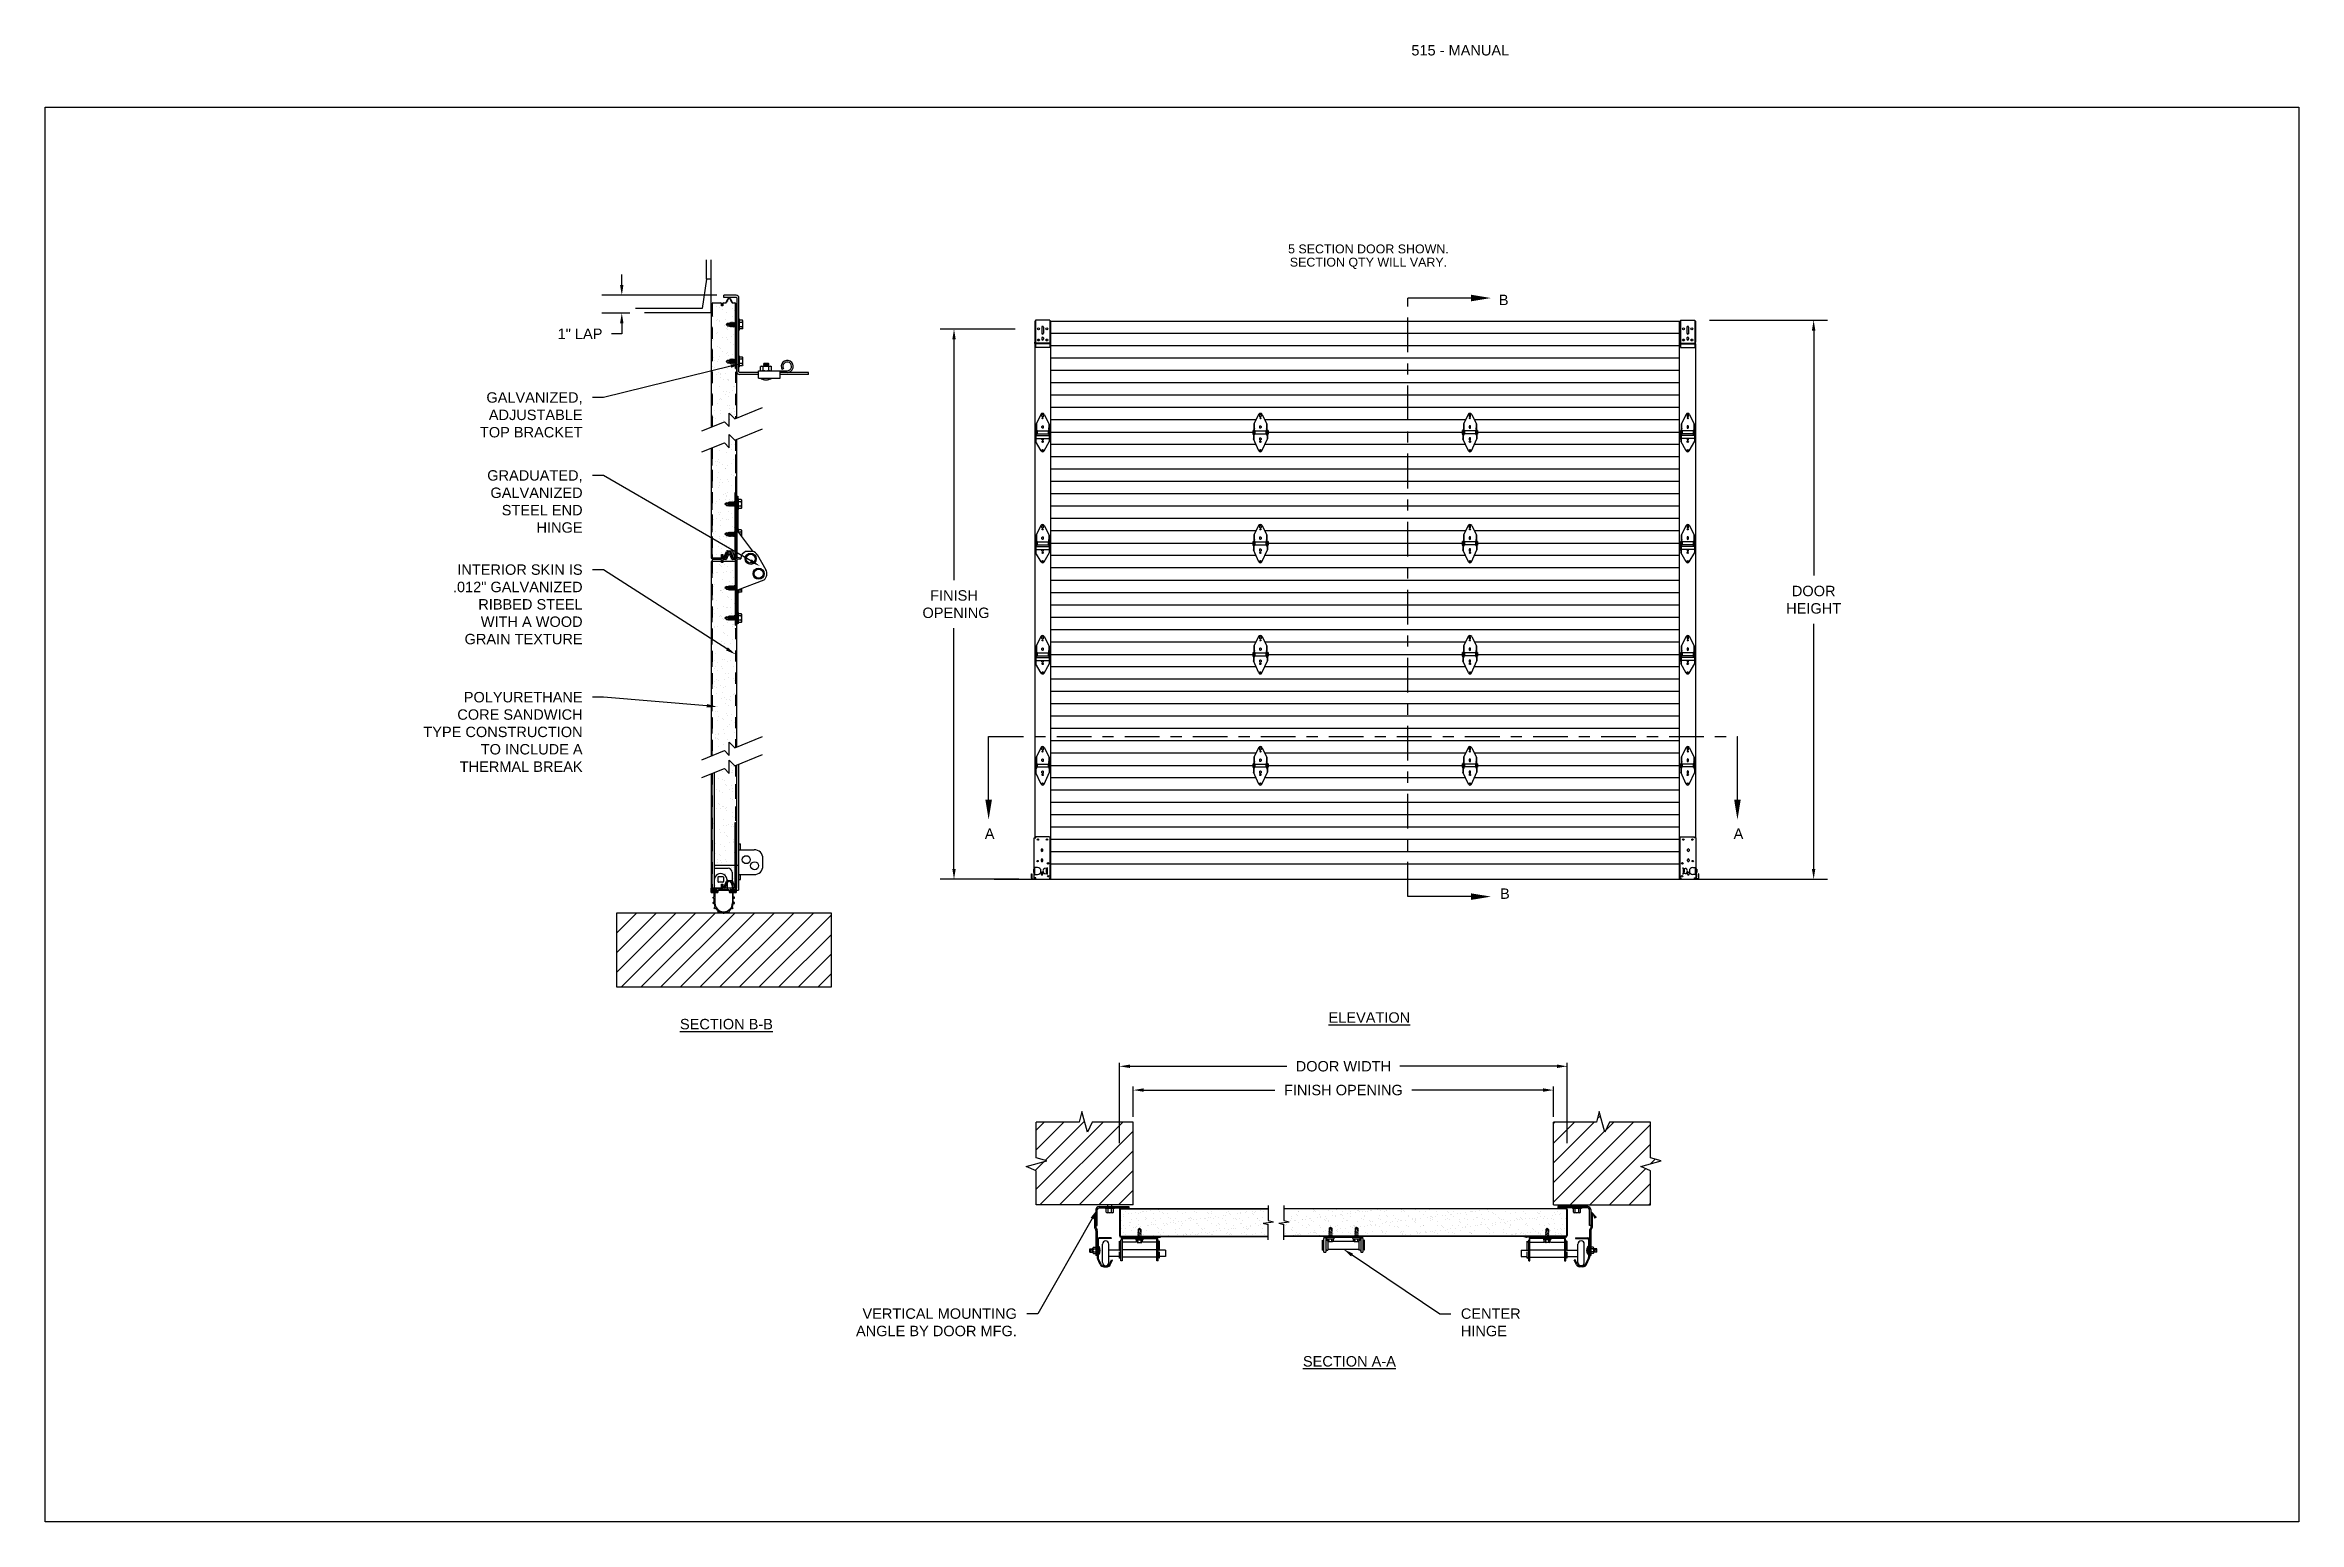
# Model space of a CAD drawing. Header units: inches. Extents: x 168.8 to 189.1, y 234.4 to 247.7.
import ezdxf
from ezdxf import colors
from ezdxf.entities.mleader import LeaderData, LeaderLine
from ezdxf.math import Vec2, Vec3

# ---------------------------------------------------------------- set-up
doc = ezdxf.new("R2010")
doc.units = ezdxf.units.IN
doc.header["$LTSCALE"] = 0.25
doc.header["$MEASUREMENT"] = 0
doc.linetypes.add('CENTER', pattern=[2, 1.25, -0.25, 0.25, -0.25])
doc.linetypes.add('HIDDEN', pattern=[0.375, 0.25, -0.125])
for name, color, linetype in [('515', 7, 'Continuous'), ('ANNOTATIONS', 1, 'Continuous'), ('SECTION CUTS', 6, 'CENTER')]:
    doc.layers.add(name, color=color, linetype=linetype)
doc.styles.add('ARIAL', font='arial.ttf', dxfattribs={"height": 0.09375})
doc.styles.get("Standard").update_dxf_attribs({"font": 'romans.shx'})
doc.dimstyles.new('DIMSTYLE_5', dxfattribs={"dimtxt": 0.0625, "dimasz": 0.15, "dimexe": 0.18, "dimexo": 0.0625, "dimgap": 0.09, "dimtad": 0, "dimtih": 1, "dimtoh": 1, "dimdec": 5, "dimlfac": 8, "dimzin": 4, "dimdsep": 46, "dimtxsty": 'Standard', "dimcen": 0.09, "dimadec": 0, "dimazin": 0, "dimtp": 0.03125, "dimtm": 0.03125, "dimtfac": 1, "dimtdec": 5, "dimtofl": 0, "dimtmove": 0, "dimatfit": 3, "dimfxl": 1, "dimtolj": 1, "dimtzin": 4, "dimarcsym": 0})
doc.dimstyles.new('STANDARD$0', dxfattribs={"dimtxt": 0.09375, "dimasz": 0.09375, "dimexe": 0.03125, "dimexo": 0.046875, "dimgap": 0.09, "dimtad": 0, "dimtih": 1, "dimtoh": 1, "dimdec": 4, "dimzin": 0, "dimdsep": 46, "dimtxsty": 'ARIAL', "dimcen": 0.09, "dimadec": 0, "dimazin": 0, "dimtfac": 1, "dimtdec": 4, "dimtofl": 0, "dimtmove": 0, "dimatfit": 1, "dimfxl": 1, "dimtolj": 1, "dimtzin": 0, "dimarcsym": 0})

msp = doc.modelspace()

# ---------------------------------------------------------------- texts
at = {"layer": 'ANNOTATIONS', "attachment_point": 1, "style": 'ARIAL'}
for s, insert, char_height, width, line_spacing_factor in [('515 - MANUAL ', (181.06988, 247.74099), 0.09375, 6.6097632, 0.86134), ('\\pi0.21644;5 SECTION DOOR SHOWN.  \\P\\pi0.23208;SECTION QTY WILL VARY.  ', (179.74364, 245.94601), 0.08, 1.8653016, 0.892366)]:
    msp.add_mtext(s, dxfattribs=dict(at, insert=insert, char_height=char_height, width=width, line_spacing_factor=line_spacing_factor))
at = {"layer": 'ANNOTATIONS', "char_height": 0.09375, "attachment_point": 2, "style": 'ARIAL'}
for s, insert, width in [('{\\LELEVATION}', (180.69198, 239.03423), 3.0834986), ('{\\LSECTION B-B}', (174.90481, 238.97506), 1.3823677), ('{\\LSECTION A-A}', (180.51216, 235.9393), 1.3823677)]:
    msp.add_mtext(s, dxfattribs=dict(at, insert=insert, width=width))
at = {"layer": 'SECTION CUTS', "style": 'ARIAL'}
for s, p in [('B', (181.85715, 245.40012)), ('A', (177.23035, 240.59523)), ('A', (183.97034, 240.59523)), ('B', (181.86783, 240.05552))]:
    msp.add_text(s, height=0.09375, dxfattribs=at).set_placement(p)

# ---------------------------------------------------------------- blocks, each defined once
blk = doc.blocks.new('*D1')
at = {"layer": 'ANNOTATIONS', "color": 0, "lineweight": -2, "transparency": 16777216}
for p, q in [((178.567, 238.092), (178.567, 238.366)), ((178.661, 238.334), (179.842, 238.334)), ((182.255, 238.334), (181.073, 238.334)), ((182.348, 238.092), (182.348, 238.366))]:
    blk.add_line(p, q, dxfattribs=at)
at = {"layer": 'ANNOTATIONS', "color": 0, "transparency": 16777216}
for points in [[(178.661, 238.35), (178.661, 238.319), (178.567, 238.334)], [(182.255, 238.35), (182.255, 238.319), (182.348, 238.334)]]:
    blk.add_solid(points, dxfattribs=at)
at = {"layer": 'defpoints', "color": 0, "transparency": 16777216}
for p in [(182.348, 238.334), (178.567, 238.045), (182.348, 238.045)]:
    blk.add_point(p, dxfattribs=at)
at = {"layer": 'ANNOTATIONS', "color": 0, "transparency": 16777216, "insert": (180.458, 238.334), "char_height": 0.09375, "attachment_point": 5, "style": 'ARIAL'}
blk.add_mtext('\\A1;FINISH OPENING', dxfattribs=at)
blk = doc.blocks.new('*D2')
at = {"layer": 'ANNOTATIONS', "color": 0, "lineweight": -2, "transparency": 16777216}
for p, q in [((178.442, 237.857), (178.442, 238.58)), ((182.473, 237.857), (182.473, 238.58)), ((178.536, 238.548), (179.949, 238.548)), ((182.38, 238.548), (180.967, 238.548))]:
    blk.add_line(p, q, dxfattribs=at)
at = {"layer": 'ANNOTATIONS', "color": 0, "transparency": 16777216}
for points in [[(178.536, 238.564), (178.536, 238.533), (178.442, 238.548)], [(182.38, 238.564), (182.38, 238.533), (182.473, 238.548)]]:
    blk.add_solid(points, dxfattribs=at)
at = {"layer": 'defpoints', "color": 0, "transparency": 16777216}
for p in [(178.442, 238.548), (178.442, 237.81), (182.473, 237.81)]:
    blk.add_point(p, dxfattribs=at)
at = {"layer": 'ANNOTATIONS', "color": 0, "transparency": 16777216, "insert": (180.458, 238.548), "char_height": 0.09375, "attachment_point": 5, "style": 'ARIAL'}
blk.add_mtext('\\A1;DOOR WIDTH', dxfattribs=at)
blk = doc.blocks.new('*X3')
at = {"color": 0}
for p, q in [((5.444, 3.306), (5.444, 3.306)), ((5.449, 3.254), (5.449, 3.254)), ((5.47, 3.308), (5.47, 3.308)), ((5.471, 3.285), (5.471, 3.285)), ((5.485, 3.331), (5.485, 3.331)), ((5.512, 3.315), (5.512, 3.315)), ((5.538, 3.318), (5.538, 3.318)), ((5.541, 3.264), (5.541, 3.264)), ((5.579, 3.324), (5.579, 3.324)), ((5.584, 3.267), (5.584, 3.267)), ((5.605, 3.313), (5.605, 3.313)), ((5.605, 3.254), (5.605, 3.254)), ((5.621, 3.329), (5.621, 3.329)), ((5.641, 3.331), (5.641, 3.331)), ((5.647, 3.333), (5.647, 3.333)), ((5.668, 3.263), (5.668, 3.263)), ((5.671, 3.283), (5.671, 3.283)), ((5.673, 3.336), (5.673, 3.336)), ((5.68, 3.275), (5.68, 3.275)), ((5.713, 3.341), (5.713, 3.341)), ((5.736, 3.315), (5.736, 3.315)), ((5.74, 3.268), (5.74, 3.268)), ((5.761, 3.254), (5.761, 3.254)), ((5.781, 3.35), (5.781, 3.35)), ((5.796, 3.331), (5.796, 3.331)), ((5.803, 3.268), (5.803, 3.268)), ((5.807, 3.354), (5.807, 3.354)), ((5.821, 3.327), (5.821, 3.327)), ((5.83, 3.319), (5.83, 3.319)), ((5.864, 3.314), (5.864, 3.314)), ((5.874, 3.279), (5.874, 3.279)), ((5.895, 3.268), (5.895, 3.268)), ((5.916, 3.255), (5.916, 3.255)), ((5.934, 3.27), (5.934, 3.27)), ((5.952, 3.331), (5.952, 3.331)), ((5.988, 3.248), (5.988, 3.248)), ((5.999, 3.319), (5.999, 3.319)), ((6.024, 3.323), (6.024, 3.323)), ((6.029, 3.253), (6.029, 3.253)), ((6.051, 3.268), (6.051, 3.268)), ((6.062, 3.269), (6.062, 3.269)), ((6.072, 3.255), (6.072, 3.255)), ((6.074, 3.277), (6.074, 3.277)), ((6.083, 3.269), (6.083, 3.269)), ((6.097, 3.262), (6.097, 3.262)), ((6.108, 3.332), (6.108, 3.332)), ((6.123, 3.266), (6.123, 3.266)), ((6.13, 3.321), (6.13, 3.321)), ((6.163, 3.271), (6.163, 3.271)), ((6.197, 3.274), (6.197, 3.274)), ((6.207, 3.269), (6.207, 3.269)), ((6.224, 3.321), (6.224, 3.321)), ((6.228, 3.255), (6.228, 3.255)), ((6.231, 3.28), (6.231, 3.28)), ((6.233, 3.313), (6.233, 3.313)), ((6.257, 3.283), (6.257, 3.283)), ((6.258, 3.32), (6.258, 3.32)), ((6.263, 3.332), (6.263, 3.332)), ((6.277, 3.273), (6.277, 3.273)), ((6.298, 3.289), (6.298, 3.289)), ((6.328, 3.276), (6.328, 3.276)), ((6.363, 3.269), (6.363, 3.269)), ((6.366, 3.298), (6.366, 3.298)), ((6.384, 3.357), (6.384, 3.357)), ((6.384, 3.255), (6.384, 3.255)), ((6.392, 3.301), (6.392, 3.301)), ((6.393, 3.325), (6.393, 3.325)), ((6.419, 3.332), (6.419, 3.332)), ((6.427, 3.317), (6.427, 3.317)), ((6.433, 3.307), (6.433, 3.307)), ((6.456, 3.275), (6.456, 3.275)), ((6.477, 3.271), (6.477, 3.271)), ((6.486, 3.263), (6.486, 3.263)), ((6.5, 3.315), (6.5, 3.315)), ((6.518, 3.269), (6.518, 3.269)), ((6.524, 3.327), (6.524, 3.327)), ((6.526, 3.319), (6.526, 3.319)), ((6.539, 3.256), (6.539, 3.256)), ((6.567, 3.324), (6.567, 3.324)), ((6.575, 3.333), (6.575, 3.333)), ((6.591, 3.28), (6.591, 3.28)), ((6.627, 3.315), (6.627, 3.315)), ((6.635, 3.333), (6.635, 3.333)), ((6.636, 3.306), (6.636, 3.306)), ((6.651, 3.326), (6.651, 3.326)), ((6.661, 3.337), (6.661, 3.337)), ((6.674, 3.269), (6.674, 3.269)), ((6.68, 3.267), (6.68, 3.267)), ((6.695, 3.256), (6.695, 3.256)), ((6.702, 3.342), (6.702, 3.342)), ((6.722, 3.282), (6.722, 3.282)), ((6.731, 3.333), (6.731, 3.333)), ((6.77, 3.351), (6.77, 3.351)), ((5.45, 3.177), (5.45, 3.177)), ((5.469, 3.142), (5.469, 3.142)), ((5.473, 3.212), (5.473, 3.212)), ((5.476, 3.116), (5.476, 3.116)), ((5.49, 3.183), (5.49, 3.183)), ((5.49, 3.129), (5.49, 3.129)), ((5.52, 3.239), (5.52, 3.239)), ((5.525, 3.205), (5.525, 3.205)), ((5.53, 3.231), (5.53, 3.231)), ((5.544, 3.167), (5.544, 3.167)), ((5.558, 3.191), (5.558, 3.191)), ((5.573, 3.191), (5.573, 3.191)), ((5.584, 3.195), (5.584, 3.195)), ((5.608, 3.217), (5.608, 3.217)), ((5.625, 3.2), (5.625, 3.2)), ((5.632, 3.137), (5.632, 3.137)), ((5.645, 3.129), (5.645, 3.129)), ((5.672, 3.167), (5.672, 3.167)), ((5.681, 3.206), (5.681, 3.206)), ((5.693, 3.209), (5.693, 3.209)), ((5.719, 3.213), (5.719, 3.213)), ((5.723, 3.235), (5.723, 3.235)), ((5.739, 3.219), (5.739, 3.219)), ((5.742, 3.122), (5.742, 3.122)), ((5.76, 3.218), (5.76, 3.218)), ((5.773, 3.189), (5.773, 3.189)), ((5.78, 3.143), (5.78, 3.143)), ((5.782, 3.181), (5.782, 3.181)), ((5.801, 3.129), (5.801, 3.129)), ((5.807, 3.172), (5.807, 3.172)), ((5.826, 3.141), (5.826, 3.141)), ((5.828, 3.227), (5.828, 3.227)), ((5.837, 3.206), (5.837, 3.206)), ((5.854, 3.23), (5.854, 3.23)), ((5.867, 3.218), (5.867, 3.218)), ((5.87, 3.122), (5.87, 3.122)), ((5.894, 3.236), (5.894, 3.236)), ((5.923, 3.233), (5.923, 3.233)), ((5.933, 3.225), (5.933, 3.225)), ((5.936, 3.143), (5.936, 3.143)), ((5.938, 3.173), (5.938, 3.173)), ((5.94, 3.112), (5.94, 3.112)), ((5.957, 3.129), (5.957, 3.129)), ((5.962, 3.245), (5.962, 3.245)), ((5.976, 3.185), (5.976, 3.185)), ((5.992, 3.206), (5.992, 3.206)), ((6.002, 3.223), (6.002, 3.223)), ((6.005, 3.127), (6.005, 3.127)), ((6.008, 3.121), (6.008, 3.121)), ((6.026, 3.139), (6.026, 3.139)), ((6.034, 3.125), (6.034, 3.125)), ((6.035, 3.131), (6.035, 3.131)), ((6.065, 3.173), (6.065, 3.173)), ((6.075, 3.13), (6.075, 3.13)), ((6.091, 3.143), (6.091, 3.143)), ((6.113, 3.13), (6.113, 3.13)), ((6.126, 3.229), (6.126, 3.229)), ((6.133, 3.225), (6.133, 3.225)), ((6.136, 3.128), (6.136, 3.128)), ((6.143, 3.139), (6.143, 3.139)), ((6.148, 3.207), (6.148, 3.207)), ((6.169, 3.142), (6.169, 3.142)), ((6.176, 3.183), (6.176, 3.183)), ((6.185, 3.175), (6.185, 3.175)), ((6.2, 3.178), (6.2, 3.178)), ((6.209, 3.148), (6.209, 3.148)), ((6.229, 3.135), (6.229, 3.135)), ((6.247, 3.143), (6.247, 3.143)), ((6.261, 3.224), (6.261, 3.224)), ((6.264, 3.128), (6.264, 3.128)), ((6.268, 3.13), (6.268, 3.13)), ((6.277, 3.157), (6.277, 3.157)), ((6.303, 3.16), (6.303, 3.16)), ((6.304, 3.207), (6.304, 3.207)), ((6.327, 3.227), (6.327, 3.227)), ((6.331, 3.179), (6.331, 3.179)), ((6.336, 3.219), (6.336, 3.219)), ((6.344, 3.165), (6.344, 3.165)), ((6.379, 3.179), (6.379, 3.179)), ((6.396, 3.229), (6.396, 3.229)), ((6.399, 3.132), (6.399, 3.132)), ((6.403, 3.144), (6.403, 3.144)), ((6.412, 3.174), (6.412, 3.174)), ((6.424, 3.13), (6.424, 3.13)), ((6.429, 3.133), (6.429, 3.133)), ((6.438, 3.178), (6.438, 3.178)), ((6.438, 3.125), (6.438, 3.125)), ((6.459, 3.179), (6.459, 3.179)), ((6.46, 3.207), (6.46, 3.207)), ((6.479, 3.183), (6.479, 3.183)), ((6.527, 3.23), (6.527, 3.23)), ((6.53, 3.223), (6.53, 3.223)), ((6.53, 3.134), (6.53, 3.134)), ((6.547, 3.192), (6.547, 3.192)), ((6.559, 3.144), (6.559, 3.144)), ((6.573, 3.196), (6.573, 3.196)), ((6.579, 3.177), (6.579, 3.177)), ((6.58, 3.131), (6.58, 3.131)), ((6.589, 3.169), (6.589, 3.169)), ((6.594, 3.184), (6.594, 3.184)), ((6.613, 3.201), (6.613, 3.201)), ((6.615, 3.207), (6.615, 3.207)), ((6.632, 3.129), (6.632, 3.129)), ((6.655, 3.23), (6.655, 3.23)), ((6.658, 3.134), (6.658, 3.134)), ((6.681, 3.21), (6.681, 3.21)), ((6.707, 3.213), (6.707, 3.213)), ((6.714, 3.144), (6.714, 3.144)), ((6.725, 3.185), (6.725, 3.185)), ((6.73, 3.221), (6.73, 3.221)), ((6.735, 3.131), (6.735, 3.131)), ((6.739, 3.213), (6.739, 3.213)), ((6.748, 3.219), (6.748, 3.219)), ((6.771, 3.208), (6.771, 3.208))]:
    blk.add_line(p, q, dxfattribs=at)
blk = doc.blocks.new('*X4')
at = {"color": 0}
for p, q in [((6.917, 3.333), (6.917, 3.333)), ((6.976, 3.249), (6.976, 3.249)), ((6.98, 3.354), (6.98, 3.354)), ((6.985, 3.286), (6.985, 3.286)), ((6.985, 3.27), (6.985, 3.27)), ((7.006, 3.257), (7.006, 3.257)), ((7.017, 3.254), (7.017, 3.254)), ((7.03, 3.309), (7.03, 3.309)), ((7.039, 3.3), (7.039, 3.3)), ((7.042, 3.333), (7.042, 3.333)), ((7.045, 3.332), (7.045, 3.332)), ((7.083, 3.26), (7.083, 3.26)), ((7.085, 3.263), (7.085, 3.263)), ((7.111, 3.266), (7.111, 3.266)), ((7.116, 3.288), (7.116, 3.288)), ((7.141, 3.27), (7.141, 3.27)), ((7.152, 3.272), (7.152, 3.272)), ((7.162, 3.257), (7.162, 3.257)), ((7.18, 3.337), (7.18, 3.337)), ((7.181, 3.353), (7.181, 3.353)), ((7.19, 3.344), (7.19, 3.344)), ((7.198, 3.334), (7.198, 3.334)), ((7.219, 3.281), (7.219, 3.281)), ((7.233, 3.304), (7.233, 3.304)), ((7.244, 3.287), (7.244, 3.287)), ((7.246, 3.284), (7.246, 3.284)), ((7.283, 3.259), (7.283, 3.259)), ((7.286, 3.289), (7.286, 3.289)), ((7.292, 3.25), (7.292, 3.25)), ((7.297, 3.271), (7.297, 3.271)), ((7.311, 3.339), (7.311, 3.339)), ((7.318, 3.257), (7.318, 3.257)), ((7.353, 3.334), (7.353, 3.334)), ((7.354, 3.298), (7.354, 3.298)), ((7.379, 3.292), (7.379, 3.292)), ((7.38, 3.302), (7.38, 3.302)), ((7.384, 3.348), (7.384, 3.348)), ((7.421, 3.307), (7.421, 3.307)), ((7.433, 3.303), (7.433, 3.303)), ((7.439, 3.338), (7.439, 3.338)), ((7.443, 3.294), (7.443, 3.294)), ((7.452, 3.271), (7.452, 3.271)), ((7.474, 3.257), (7.474, 3.257)), ((7.486, 3.254), (7.486, 3.254)), ((7.489, 3.316), (7.489, 3.316)), ((7.509, 3.334), (7.509, 3.334)), ((7.51, 3.293), (7.51, 3.293)), ((7.515, 3.32), (7.515, 3.32)), ((7.555, 3.325), (7.555, 3.325)), ((7.574, 3.343), (7.574, 3.343)), ((7.577, 3.247), (7.577, 3.247)), ((7.584, 3.347), (7.584, 3.347)), ((7.593, 3.338), (7.593, 3.338)), ((7.608, 3.271), (7.608, 3.271)), ((7.623, 3.334), (7.623, 3.334)), ((7.629, 3.258), (7.629, 3.258)), ((7.636, 3.298), (7.636, 3.298)), ((7.638, 3.293), (7.638, 3.293)), ((7.649, 3.337), (7.649, 3.337)), ((7.665, 3.335), (7.665, 3.335)), ((7.686, 3.253), (7.686, 3.253)), ((7.69, 3.343), (7.69, 3.343)), ((7.705, 3.345), (7.705, 3.345)), ((7.708, 3.248), (7.708, 3.248)), ((7.758, 3.352), (7.758, 3.352)), ((7.764, 3.271), (7.764, 3.271)), ((7.773, 3.298), (7.773, 3.298)), ((7.784, 3.355), (7.784, 3.355)), ((7.785, 3.258), (7.785, 3.258)), ((7.787, 3.342), (7.787, 3.342)), ((7.82, 3.335), (7.82, 3.335)), ((7.833, 3.344), (7.833, 3.344)), ((7.836, 3.297), (7.836, 3.297)), ((7.836, 3.248), (7.836, 3.248)), ((7.846, 3.288), (7.846, 3.288)), ((7.889, 3.248), (7.889, 3.248)), ((7.904, 3.299), (7.904, 3.299)), ((7.92, 3.272), (7.92, 3.272)), ((7.939, 3.246), (7.939, 3.246)), ((7.941, 3.258), (7.941, 3.258)), ((7.965, 3.249), (7.965, 3.249)), ((7.968, 3.349), (7.968, 3.349)), ((7.971, 3.252), (7.971, 3.252)), ((7.976, 3.335), (7.976, 3.335)), ((7.987, 3.34), (7.987, 3.34)), ((7.996, 3.332), (7.996, 3.332)), ((8.005, 3.255), (8.005, 3.255)), ((8.031, 3.299), (8.031, 3.299)), ((8.039, 3.292), (8.039, 3.292)), ((8.073, 3.264), (8.073, 3.264)), ((8.075, 3.272), (8.075, 3.272)), ((8.089, 3.246), (8.089, 3.246)), ((8.096, 3.259), (8.096, 3.259)), ((8.099, 3.35), (8.099, 3.35)), ((8.099, 3.267), (8.099, 3.267)), ((8.102, 3.254), (8.102, 3.254)), ((8.132, 3.335), (8.132, 3.335)), ((8.14, 3.272), (8.14, 3.272)), ((8.166, 3.304), (8.166, 3.304)), ((8.19, 3.336), (8.19, 3.336)), ((8.208, 3.281), (8.208, 3.281)), ((8.227, 3.35), (8.227, 3.35)), ((8.23, 3.254), (8.23, 3.254)), ((8.231, 3.272), (8.231, 3.272)), ((8.234, 3.285), (8.234, 3.285)), ((8.24, 3.29), (8.24, 3.29)), ((8.249, 3.282), (8.249, 3.282)), ((8.252, 3.259), (8.252, 3.259)), ((8.274, 3.29), (8.274, 3.29)), ((8.288, 3.336), (8.288, 3.336)), ((8.297, 3.305), (8.297, 3.305)), ((8.342, 3.299), (8.342, 3.299)), ((8.362, 3.355), (8.362, 3.355)), ((8.365, 3.258), (8.365, 3.258)), ((8.368, 3.302), (8.368, 3.302)), ((8.387, 3.273), (8.387, 3.273)), ((8.39, 3.334), (8.39, 3.334)), ((8.399, 3.326), (8.399, 3.326)), ((8.408, 3.259), (8.408, 3.259)), ((8.409, 3.308), (8.409, 3.308)), ((8.425, 3.305), (8.425, 3.305)), ((8.443, 3.336), (8.443, 3.336)), ((8.443, 3.286), (8.443, 3.286)), ((8.477, 3.317), (8.477, 3.317)), ((8.496, 3.26), (8.496, 3.26)), ((8.503, 3.32), (8.503, 3.32)), ((8.542, 3.273), (8.542, 3.273)), ((8.544, 3.326), (8.544, 3.326)), ((8.56, 3.31), (8.56, 3.31)), ((8.564, 3.259), (8.564, 3.259)), ((8.593, 3.33), (8.593, 3.33)), ((8.599, 3.336), (8.599, 3.336)), ((8.611, 3.335), (8.611, 3.335)), ((8.624, 3.259), (8.624, 3.259)), ((8.638, 3.338), (8.638, 3.338)), ((8.643, 3.284), (8.643, 3.284)), ((8.652, 3.276), (8.652, 3.276)), ((8.678, 3.343), (8.678, 3.343)), ((8.691, 3.311), (8.691, 3.311)), ((8.698, 3.273), (8.698, 3.273)), ((8.719, 3.26), (8.719, 3.26)), ((8.746, 3.352), (8.746, 3.352)), ((8.755, 3.337), (8.755, 3.337)), ((8.759, 3.264), (8.759, 3.264)), ((8.793, 3.328), (8.793, 3.328)), ((8.802, 3.32), (8.802, 3.32)), ((8.819, 3.311), (8.819, 3.311)), ((8.846, 3.28), (8.846, 3.28)), ((8.854, 3.273), (8.854, 3.273)), ((8.875, 3.26), (8.875, 3.26)), ((8.89, 3.266), (8.89, 3.266)), ((8.91, 3.337), (8.91, 3.337)), ((8.927, 3.247), (8.927, 3.247)), ((8.953, 3.25), (8.953, 3.25)), ((8.954, 3.315), (8.954, 3.315)), ((8.993, 3.255), (8.993, 3.255)), ((8.996, 3.324), (8.996, 3.324)), ((9.01, 3.274), (9.01, 3.274)), ((9.018, 3.265), (9.018, 3.265)), ((9.031, 3.26), (9.031, 3.26)), ((9.046, 3.278), (9.046, 3.278)), ((9.055, 3.27), (9.055, 3.27)), ((9.061, 3.264), (9.061, 3.264)), ((9.066, 3.337), (9.066, 3.337)), ((9.085, 3.317), (9.085, 3.317)), ((9.087, 3.268), (9.087, 3.268)), ((9.128, 3.273), (9.128, 3.273)), ((9.153, 3.27), (9.153, 3.27)), ((9.165, 3.274), (9.165, 3.274)), ((9.186, 3.261), (9.186, 3.261)), ((9.196, 3.322), (9.196, 3.322)), ((9.196, 3.282), (9.196, 3.282)), ((9.205, 3.314), (9.205, 3.314)), ((9.213, 3.317), (9.213, 3.317)), ((9.222, 3.337), (9.222, 3.337)), ((9.222, 3.285), (9.222, 3.285)), ((9.249, 3.274), (9.249, 3.274)), ((9.263, 3.291), (9.263, 3.291)), ((9.283, 3.272), (9.283, 3.272)), ((9.321, 3.274), (9.321, 3.274)), ((9.331, 3.3), (9.331, 3.3)), ((9.342, 3.261), (9.342, 3.261)), ((9.348, 3.321), (9.348, 3.321)), ((9.357, 3.303), (9.357, 3.303)), ((9.378, 3.338), (9.378, 3.338)), ((9.397, 3.308), (9.397, 3.308)), ((9.399, 3.318), (9.399, 3.318)), ((9.411, 3.271), (9.411, 3.271)), ((9.449, 3.272), (9.449, 3.272)), ((6.924, 3.14), (6.924, 3.14)), ((6.927, 3.208), (6.927, 3.208)), ((6.929, 3.113), (6.929, 3.113)), ((6.933, 3.217), (6.933, 3.217)), ((6.95, 3.245), (6.95, 3.245)), ((6.982, 3.171), (6.982, 3.171)), ((6.988, 3.19), (6.988, 3.19)), ((6.992, 3.163), (6.992, 3.163)), ((6.996, 3.122), (6.996, 3.122)), ((7.022, 3.125), (7.022, 3.125)), ((7.026, 3.145), (7.026, 3.145)), ((7.035, 3.123), (7.035, 3.123)), ((7.047, 3.131), (7.047, 3.131)), ((7.048, 3.236), (7.048, 3.236)), ((7.052, 3.139), (7.052, 3.139)), ((7.063, 3.131), (7.063, 3.131)), ((7.082, 3.208), (7.082, 3.208)), ((7.119, 3.191), (7.119, 3.191)), ((7.131, 3.14), (7.131, 3.14)), ((7.133, 3.215), (7.133, 3.215)), ((7.142, 3.206), (7.142, 3.206)), ((7.157, 3.143), (7.157, 3.143)), ((7.181, 3.145), (7.181, 3.145)), ((7.183, 3.241), (7.183, 3.241)), ((7.185, 3.167), (7.185, 3.167)), ((7.187, 3.144), (7.187, 3.144)), ((7.198, 3.148), (7.198, 3.148)), ((7.203, 3.132), (7.203, 3.132)), ((7.235, 3.121), (7.235, 3.121)), ((7.238, 3.209), (7.238, 3.209)), ((7.244, 3.113), (7.244, 3.113)), ((7.247, 3.191), (7.247, 3.191)), ((7.266, 3.157), (7.266, 3.157)), ((7.292, 3.161), (7.292, 3.161)), ((7.314, 3.242), (7.314, 3.242)), ((7.336, 3.21), (7.336, 3.21)), ((7.358, 3.132), (7.358, 3.132)), ((7.382, 3.195), (7.382, 3.195)), ((7.385, 3.165), (7.385, 3.165)), ((7.394, 3.209), (7.394, 3.209)), ((7.395, 3.156), (7.395, 3.156)), ((7.4, 3.175), (7.4, 3.175)), ((7.426, 3.178), (7.426, 3.178)), ((7.438, 3.117), (7.438, 3.117)), ((7.442, 3.242), (7.442, 3.242)), ((7.445, 3.145), (7.445, 3.145)), ((7.467, 3.184), (7.467, 3.184)), ((7.493, 3.146), (7.493, 3.146)), ((7.513, 3.197), (7.513, 3.197)), ((7.514, 3.132), (7.514, 3.132)), ((7.535, 3.193), (7.535, 3.193)), ((7.536, 3.209), (7.536, 3.209)), ((7.545, 3.2), (7.545, 3.2)), ((7.549, 3.209), (7.549, 3.209)), ((7.561, 3.196), (7.561, 3.196)), ((7.589, 3.16), (7.589, 3.16)), ((7.601, 3.202), (7.601, 3.202)), ((7.638, 3.115), (7.638, 3.115)), ((7.641, 3.196), (7.641, 3.196)), ((7.649, 3.146), (7.649, 3.146)), ((7.669, 3.21), (7.669, 3.21)), ((7.67, 3.133), (7.67, 3.133)), ((7.695, 3.244), (7.695, 3.244)), ((7.695, 3.214), (7.695, 3.214)), ((7.705, 3.209), (7.705, 3.209)), ((7.711, 3.152), (7.711, 3.152)), ((7.736, 3.219), (7.736, 3.219)), ((7.739, 3.204), (7.739, 3.204)), ((7.776, 3.201), (7.776, 3.201)), ((7.789, 3.159), (7.789, 3.159)), ((7.798, 3.15), (7.798, 3.15)), ((7.804, 3.228), (7.804, 3.228)), ((7.804, 3.146), (7.804, 3.146)), ((7.825, 3.133), (7.825, 3.133)), ((7.83, 3.232), (7.83, 3.232)), ((7.839, 3.151), (7.839, 3.151)), ((7.861, 3.21), (7.861, 3.21)), ((7.871, 3.237), (7.871, 3.237)), ((7.907, 3.203), (7.907, 3.203)), ((7.917, 3.114), (7.917, 3.114)), ((7.939, 3.203), (7.939, 3.203)), ((7.948, 3.194), (7.948, 3.194)), ((7.96, 3.147), (7.96, 3.147)), ((7.974, 3.156), (7.974, 3.156)), ((7.981, 3.133), (7.981, 3.133)), ((7.985, 3.123), (7.985, 3.123)), ((7.992, 3.154), (7.992, 3.154)), ((8.011, 3.126), (8.011, 3.126)), ((8.017, 3.21), (8.017, 3.21)), ((8.035, 3.202), (8.035, 3.202)), ((8.051, 3.131), (8.051, 3.131)), ((8.098, 3.238), (8.098, 3.238)), ((8.105, 3.158), (8.105, 3.158)), ((8.116, 3.147), (8.116, 3.147)), ((8.119, 3.14), (8.119, 3.14)), ((8.137, 3.133), (8.137, 3.133)), ((8.142, 3.198), (8.142, 3.198)), ((8.145, 3.144), (8.145, 3.144)), ((8.17, 3.207), (8.17, 3.207)), ((8.172, 3.21), (8.172, 3.21)), ((8.186, 3.149), (8.186, 3.149)), ((8.192, 3.153), (8.192, 3.153)), ((8.201, 3.144), (8.201, 3.144)), ((8.233, 3.157), (8.233, 3.157)), ((8.254, 3.158), (8.254, 3.158)), ((8.271, 3.147), (8.271, 3.147)), ((8.28, 3.161), (8.28, 3.161)), ((8.292, 3.242), (8.292, 3.242)), ((8.292, 3.134), (8.292, 3.134)), ((8.3, 3.209), (8.3, 3.209)), ((8.304, 3.113), (8.304, 3.113)), ((8.32, 3.167), (8.32, 3.167)), ((8.328, 3.211), (8.328, 3.211)), ((8.342, 3.196), (8.342, 3.196)), ((8.351, 3.188), (8.351, 3.188)), ((8.368, 3.162), (8.368, 3.162)), ((8.388, 3.176), (8.388, 3.176)), ((8.395, 3.148), (8.395, 3.148)), ((8.414, 3.179), (8.414, 3.179)), ((8.427, 3.147), (8.427, 3.147)), ((8.428, 3.208), (8.428, 3.208)), ((8.432, 3.112), (8.432, 3.112)), ((8.448, 3.134), (8.448, 3.134)), ((8.455, 3.184), (8.455, 3.184)), ((8.484, 3.211), (8.484, 3.211)), ((8.492, 3.24), (8.492, 3.24)), ((8.499, 3.164), (8.499, 3.164)), ((8.502, 3.232), (8.502, 3.232)), ((8.523, 3.193), (8.523, 3.193)), ((8.545, 3.192), (8.545, 3.192)), ((8.549, 3.197), (8.549, 3.197)), ((8.563, 3.213), (8.563, 3.213)), ((8.567, 3.117), (8.567, 3.117)), ((8.583, 3.148), (8.583, 3.148)), ((8.59, 3.202), (8.59, 3.202)), ((8.595, 3.146), (8.595, 3.146)), ((8.604, 3.138), (8.604, 3.138)), ((8.604, 3.134), (8.604, 3.134)), ((8.627, 3.163), (8.627, 3.163)), ((8.639, 3.211), (8.639, 3.211)), ((8.658, 3.211), (8.658, 3.211)), ((8.684, 3.215), (8.684, 3.215)), ((8.694, 3.215), (8.694, 3.215)), ((8.695, 3.236), (8.695, 3.236)), ((8.697, 3.119), (8.697, 3.119)), ((8.724, 3.22), (8.724, 3.22)), ((8.739, 3.148), (8.739, 3.148)), ((8.745, 3.19), (8.745, 3.19)), ((8.754, 3.182), (8.754, 3.182)), ((8.76, 3.135), (8.76, 3.135)), ((8.762, 3.168), (8.762, 3.168)), ((8.792, 3.229), (8.792, 3.229)), ((8.795, 3.211), (8.795, 3.211)), ((8.798, 3.142), (8.798, 3.142)), ((8.818, 3.232), (8.818, 3.232)), ((8.822, 3.214), (8.822, 3.214)), ((8.825, 3.118), (8.825, 3.118)), ((8.859, 3.238), (8.859, 3.238)), ((8.893, 3.17), (8.893, 3.17)), ((8.894, 3.148), (8.894, 3.148)), ((8.895, 3.234), (8.895, 3.234)), ((8.905, 3.226), (8.905, 3.226)), ((8.905, 3.114), (8.905, 3.114)), ((8.915, 3.135), (8.915, 3.135)), ((8.948, 3.186), (8.948, 3.186)), ((8.951, 3.212), (8.951, 3.212)), ((8.957, 3.219), (8.957, 3.219)), ((8.96, 3.123), (8.96, 3.123)), ((8.973, 3.123), (8.973, 3.123)), ((8.998, 3.14), (8.998, 3.14)), ((8.999, 3.127), (8.999, 3.127)), ((9.007, 3.132), (9.007, 3.132)), ((9.021, 3.169), (9.021, 3.169)), ((9.04, 3.132), (9.04, 3.132)), ((9.05, 3.149), (9.05, 3.149)), ((9.071, 3.135), (9.071, 3.135)), ((9.088, 3.221), (9.088, 3.221)), ((9.091, 3.124), (9.091, 3.124)), ((9.098, 3.23), (9.098, 3.23)), ((9.107, 3.212), (9.107, 3.212)), ((9.107, 3.141), (9.107, 3.141)), ((9.133, 3.144), (9.133, 3.144)), ((9.148, 3.184), (9.148, 3.184)), ((9.156, 3.174), (9.156, 3.174)), ((9.157, 3.176), (9.157, 3.176)), ((9.174, 3.15), (9.174, 3.15)), ((9.201, 3.136), (9.201, 3.136)), ((9.206, 3.149), (9.206, 3.149)), ((9.216, 3.22), (9.216, 3.22)), ((9.219, 3.124), (9.219, 3.124)), ((9.227, 3.135), (9.227, 3.135)), ((9.242, 3.159), (9.242, 3.159)), ((9.262, 3.212), (9.262, 3.212)), ((9.298, 3.228), (9.298, 3.228)), ((9.308, 3.22), (9.308, 3.22)), ((9.309, 3.167), (9.309, 3.167)), ((9.351, 3.225), (9.351, 3.225)), ((9.351, 3.18), (9.351, 3.18)), ((9.354, 3.129), (9.354, 3.129)), ((9.361, 3.149), (9.361, 3.149)), ((9.377, 3.176), (9.377, 3.176)), ((9.382, 3.136), (9.382, 3.136)), ((9.401, 3.134), (9.401, 3.134)), ((9.403, 3.18), (9.403, 3.18)), ((9.41, 3.126), (9.41, 3.126)), ((9.415, 3.175), (9.415, 3.175)), ((9.418, 3.213), (9.418, 3.213)), ((9.443, 3.185), (9.443, 3.185))]:
    blk.add_line(p, q, dxfattribs=at)
blk = doc.blocks.new('*D5')
at = {"layer": 'ANNOTATIONS', "color": 0, "lineweight": -2, "transparency": 16777216}
for p, q in [((183.752, 245.265), (184.816, 245.265)), ((184.691, 245.171), (184.691, 242.966)), ((184.691, 240.325), (184.691, 242.531)), ((183.754, 240.232), (184.816, 240.232))]:
    blk.add_line(p, q, dxfattribs=at)
at = {"layer": 'ANNOTATIONS', "color": 0, "transparency": 16777216}
for points in [[(184.675, 245.171), (184.706, 245.171), (184.691, 245.265)], [(184.675, 240.325), (184.706, 240.325), (184.691, 240.232)]]:
    blk.add_solid(points, dxfattribs=at)
at = {"layer": 'defpoints', "color": 0, "transparency": 16777216}
for p in [(183.646, 245.265), (183.647, 240.232), (184.691, 240.232)]:
    blk.add_point(p, dxfattribs=at)
at = {"layer": 'ANNOTATIONS', "color": 0, "transparency": 16777216, "insert": (184.691, 242.748), "char_height": 0.0938, "attachment_point": 5, "style": 'ARIAL'}
blk.add_mtext('\\A1;DOOR\\PHEIGHT', dxfattribs=at)
blk = doc.blocks.new('*D6')
at = {"layer": 'ANNOTATIONS', "color": 0, "lineweight": -2, "transparency": 16777216}
for p, q in [((177.503, 245.184), (176.828, 245.184)), ((176.953, 245.091), (176.953, 242.925)), ((176.953, 240.325), (176.953, 242.491)), ((177.537, 240.232), (176.828, 240.232))]:
    blk.add_line(p, q, dxfattribs=at)
at = {"layer": 'ANNOTATIONS', "color": 0, "transparency": 16777216}
for points in [[(176.938, 245.091), (176.969, 245.091), (176.953, 245.184)], [(176.938, 240.325), (176.969, 240.325), (176.953, 240.232)]]:
    blk.add_solid(points, dxfattribs=at)
at = {"layer": 'defpoints', "color": 0, "transparency": 16777216}
for p in [(177.609, 245.184), (176.953, 240.232), (177.643, 240.232)]:
    blk.add_point(p, dxfattribs=at)
at = {"layer": 'ANNOTATIONS', "color": 0, "transparency": 16777216, "insert": (176.953, 242.708), "char_height": 0.0938, "attachment_point": 5, "style": 'ARIAL'}
blk.add_mtext('\\A1;FINISH\\P OPENING', dxfattribs=at)
blk = doc.blocks.new('*D7')
at = {"layer": 'ANNOTATIONS', "color": 0, "lineweight": -2, "transparency": 16777216}
for p, q in [((173.963, 245.582), (173.963, 245.676)), ((174.817, 245.489), (173.783, 245.489)), ((174.034, 245.329), (173.783, 245.329)), ((173.963, 245.142), (173.869, 245.142)), ((173.963, 245.236), (173.963, 245.142))]:
    blk.add_line(p, q, dxfattribs=at)
at = {"layer": 'ANNOTATIONS', "color": 0, "transparency": 16777216}
for points in [[(173.947, 245.582), (173.978, 245.582), (173.963, 245.489)], [(173.947, 245.236), (173.978, 245.236), (173.963, 245.329)]]:
    blk.add_solid(points, dxfattribs=at)
at = {"layer": 'defpoints', "color": 0, "transparency": 16777216}
for p in [(174.88, 245.489), (173.963, 245.329), (174.096, 245.329)]:
    blk.add_point(p, dxfattribs=at)
at = {"layer": 'ANNOTATIONS', "color": 0, "transparency": 16777216, "insert": (173.587, 245.142), "char_height": 0.0938, "attachment_point": 5, "style": 'ARIAL'}
blk.add_mtext('\\A1;1" LAP', dxfattribs=at)

# ---------------------------------------------------------------- dimensions: what is measured, and where the dimension line sits
at = {"layer": 'ANNOTATIONS'}
dim = msp.add_linear_dim(base=(173.96268, 245.3295), p1=(174.87997, 245.48867), p2=(174.09649, 245.3295), angle=270, text='1" LAP', dimstyle='DIMSTYLE_5', override={"dimtxt": 0.08, "dimasz": 0.09375, "dimdec": 3, "dimlunit": 4, "dimtxsty": 'ARIAL'}, dxfattribs=at)
dim.commit()
dim.dimension.update_dxf_attribs({"geometry": '*D7', "text_midpoint": (173.58727, 245.142), "dimtype": 160})
for base, p1, p2, text, picture, middle in [((176.95348, 240.23162), (177.60905, 245.18446), (177.64341, 240.23162), 'FINISH\\P OPENING', '*D6', (176.95348, 242.70804)), ((184.69059, 240.23162), (183.6461, 245.26475), (183.64749, 240.23162), 'DOOR\\PHEIGHT', '*D5', (184.69059, 242.74818))]:
    dim = msp.add_linear_dim(base=base, p1=p1, p2=p2, angle=90, text=text, dimstyle='STANDARD$0', override={"dimexe": 0.125, "dimexo": 0.10625, "dimcen": 0.153, "dimtmove": 1}, dxfattribs=at)
    dim.commit()
    dim.dimension.update_dxf_attribs({"geometry": picture, "text_midpoint": middle})
for base, p1, p2, text, picture, middle in [((178.44222, 238.54832), (182.47347, 237.81044), (178.44222, 237.81044), 'DOOR WIDTH', '*D2', (180.45785, 238.54832)), ((182.34847, 238.33438), (178.56722, 238.04537), (182.34847, 238.04537), 'FINISH OPENING', '*D1', (180.45785, 238.33438))]:
    dim = msp.add_linear_dim(base=base, p1=p1, p2=p2, text=text, dimstyle='STANDARD$0', dxfattribs=at)
    dim.commit()
    dim.dimension.update_dxf_attribs({"geometry": picture, "text_midpoint": middle})

# ---------------------------------------------------------------- hatches: boundary and pattern name
at = {"layer": '515'}
h = msp.add_hatch(dxfattribs=at)
h.set_pattern_fill('ANSI31', color=256, style=0)
h.set_pattern_definition([(45, (-0.6856, 2.74318), (-0.08838835, 0.08838835), [])])
h.paths.add_polyline_path([(175.84958, 239.92724), (173.91469, 239.92724), (173.91469, 239.26236), (175.84958, 239.26236)])
h = msp.add_hatch(dxfattribs=at)
h.set_pattern_fill('ANSI31', color=256)
h.paths.add_polyline_path([(178.56722, 238.04537), (178.19573, 238.04537), (178.15486, 237.95617), (178.10458, 238.14158), (178.07972, 238.04537), (177.69222, 238.04537), (177.69222, 237.72281), (177.78843, 237.69796), (177.60302, 237.64767), (177.69222, 237.6068), (177.69222, 237.30026), (178.56722, 237.30026)])
h.paths.add_polyline_path([(183.31968, 237.69796), (183.22347, 237.72281), (183.22347, 238.04537), (182.85198, 238.04537), (182.81111, 237.95617), (182.76083, 238.14158), (182.73597, 238.04537), (182.34847, 238.04537), (182.34847, 237.30026), (183.22347, 237.30026), (183.22347, 237.6068), (183.13427, 237.64767)])

# ---------------------------------------------------------------- linework, layer by layer
for p, q in [((174.72678, 245.63309), (174.72678, 245.80923)), ((174.76618, 245.3295), (174.76618, 245.80923)), ((174.72678, 245.63309), (174.68507, 245.3689)), ((174.76618, 245.63309), (174.72678, 245.63309)), ((174.99386, 245.48867), (174.87997, 245.48867)), ((174.87997, 245.46948), (174.87997, 245.48867)), ((174.68507, 245.3689), (174.08714, 245.3689)), ((174.76618, 245.3295), (174.16826, 245.3295)), ((174.7754, 245.41418), (174.7754, 245.39688)), ((174.77696, 245.41418), (174.77696, 245.39688)), ((174.78165, 245.42043), (174.85462, 245.42043)), ((174.85462, 245.41887), (174.78165, 245.41887)), ((174.78679, 245.41782), (174.78679, 245.41782)), ((174.78679, 245.30029), (174.78679, 245.30029)), ((174.81612, 245.39145), (174.81612, 245.39145)), ((174.82005, 245.27102), (174.82005, 245.27102)), ((174.84062, 245.37567), (174.84062, 245.37567)), ((174.85931, 245.39319), (174.85931, 245.41418)), ((174.87227, 245.39319), (174.85931, 245.39319)), ((174.86087, 245.41418), (174.86087, 245.39319)), ((174.86698, 245.35888), (174.86698, 245.35888)), ((174.87071, 245.39319), (174.87071, 245.41418)), ((174.87227, 245.41418), (174.87227, 245.39319)), ((174.87696, 245.42043), (174.89892, 245.42043)), ((174.89892, 245.41887), (174.87696, 245.41887)), ((174.99234, 245.46948), (174.87997, 245.46948)), ((174.89522, 245.27027), (174.89522, 245.27027)), ((174.9032, 245.42321), (174.91831, 245.45719)), ((174.90435, 245.3357), (174.90435, 245.3357)), ((174.91974, 245.45656), (174.90463, 245.42258)), ((174.92249, 245.43568), (174.92249, 245.43568)), ((174.95398, 245.42258), (174.93887, 245.45656)), ((174.9403, 245.45719), (174.95541, 245.42321)), ((174.9597, 245.42043), (174.98165, 245.42043)), ((174.98165, 245.41887), (174.9597, 245.41887)), ((174.96186, 245.29843), (174.96186, 245.29843)), ((174.96316, 245.3657), (174.96316, 245.3657)), ((174.97468, 245.35515), (174.97468, 245.35515)), ((174.98012, 245.28145), (174.98012, 245.28145)), ((174.98492, 245.39753), (174.98492, 245.39753)), ((174.9879, 245.41418), (174.9879, 245.39688)), ((174.99747, 245.46461), (174.99747, 244.79987)), ((175.01669, 245.27383), (175.01513, 245.27093)), ((175.01669, 245.27093), (175.01513, 245.26249)), ((175.01513, 245.27093), (175.01669, 245.27093)), ((175.01669, 244.79987), (175.01669, 245.46461)), ((175.02246, 245.27383), (175.01669, 245.27383)), ((175.02246, 245.17617), (175.02246, 245.27383)), ((174.78139, 245.07823), (174.78139, 245.07823)), ((174.78461, 245.09389), (174.78461, 245.09389)), ((174.81188, 245.2593), (174.81188, 245.2593)), ((174.8177, 245.14157), (174.8177, 245.14157)), ((174.82399, 245.15059), (174.82399, 245.15059)), ((174.84117, 245.25047), (174.84117, 245.25047)), ((174.84441, 245.26358), (174.84441, 245.26358)), ((174.86951, 245.10506), (174.86951, 245.10506)), ((174.8911, 245.21917), (174.8911, 245.21917)), ((174.91383, 245.23721), (174.90162, 245.225)), ((174.91383, 245.21279), (174.90162, 245.225)), ((174.90204, 245.10934), (174.90204, 245.10934)), ((174.90338, 245.19346), (174.90338, 245.19346)), ((174.90829, 245.21527), (174.90829, 245.21527)), ((174.91222, 245.09485), (174.91222, 245.09485)), ((174.91383, 245.23721), (174.93447, 245.23721)), ((174.91383, 245.21279), (174.93277, 245.21279)), ((174.9149, 245.18291), (174.9149, 245.18291)), ((174.91746, 245.20237), (174.91746, 245.20237)), ((174.95285, 245.11603), (174.95285, 245.11603)), ((174.96927, 245.13308), (174.96927, 245.13308)), ((175.01669, 245.26249), (175.01513, 245.24953)), ((175.01513, 245.26249), (175.01669, 245.26249)), ((175.01669, 245.24953), (175.01513, 245.23361)), ((175.01513, 245.24953), (175.01669, 245.24953)), ((175.01669, 245.23361), (175.01513, 245.21665)), ((175.01513, 245.23361), (175.01669, 245.23361)), ((175.01513, 245.21665), (175.01669, 245.21665)), ((175.01669, 245.21665), (175.01513, 245.2007)), ((175.01669, 245.2007), (175.01513, 245.18768)), ((175.01513, 245.2007), (175.01669, 245.2007)), ((175.01513, 245.18768), (175.01669, 245.18768)), ((175.01669, 245.18768), (175.01513, 245.17916)), ((175.01669, 245.17916), (175.01513, 245.17617)), ((175.01513, 245.17916), (175.01669, 245.17916)), ((175.02246, 245.17617), (175.01513, 245.17617)), ((175.0487, 245.26445), (175.02246, 245.26445)), ((175.0487, 245.24473), (175.02246, 245.24473)), ((175.0487, 245.20527), (175.02246, 245.20527)), ((175.0487, 245.18555), (175.02246, 245.18555)), ((175.05175, 245.25917), (175.0487, 245.26445)), ((175.05175, 245.19083), (175.0487, 245.18555)), ((175.05175, 245.19083), (175.05175, 245.25917)), ((177.67955, 245.05528), (177.67955, 245.067)), ((177.68394, 245.067), (177.67955, 245.067)), ((177.68036, 245.25602), (177.68036, 245.067)), ((177.68614, 245.25602), (177.68036, 245.25602)), ((177.68394, 245.05381), (177.68394, 245.067)), ((177.81505, 245.26475), (177.68614, 245.26475)), ((177.68614, 245.26475), (177.68614, 245.01866)), ((177.74254, 245.20103), (177.74254, 245.14246)), ((177.74254, 245.10435), (177.74254, 245.0941)), ((177.75865, 245.20103), (177.75865, 245.14683)), ((177.75865, 245.10435), (177.75865, 245.0941)), ((177.81505, 245.26475), (177.81505, 245.01866)), ((177.81505, 245.25602), (183.49293, 245.25602)), ((177.82164, 245.067), (177.81724, 245.067)), ((177.81724, 245.05381), (177.81724, 245.067)), ((177.82164, 245.05528), (177.82164, 245.067)), ((177.82489, 240.23162), (177.82489, 245.25602)), ((183.48308, 245.14491), (177.82489, 245.14491)), ((183.48308, 240.23162), (183.48308, 245.25602)), ((183.48633, 245.067), (183.49073, 245.067)), ((183.48633, 245.05528), (183.48633, 245.067)), ((183.49073, 245.05381), (183.49073, 245.067)), ((183.49293, 245.26475), (183.62183, 245.26475)), ((183.49293, 245.26475), (183.49293, 245.01866)), ((183.54932, 245.20103), (183.54932, 245.14683)), ((183.54932, 245.10435), (183.54932, 245.0941)), ((183.56543, 245.20103), (183.56543, 245.14246)), ((183.56543, 245.10435), (183.56543, 245.0941)), ((183.62183, 245.26475), (183.62183, 245.01866)), ((183.62183, 245.25602), (183.62762, 245.25602)), ((183.62403, 245.05381), (183.62403, 245.067)), ((183.62403, 245.067), (183.62842, 245.067)), ((183.62762, 245.25602), (183.62762, 245.067)), ((183.62842, 245.05528), (183.62842, 245.067)), ((174.79143, 244.93296), (174.79143, 244.93296)), ((174.79742, 244.9058), (174.79742, 244.9058)), ((174.82378, 244.88901), (174.82378, 244.88901)), ((174.82793, 245.03017), (174.82793, 245.03017)), ((174.83187, 244.90974), (174.83187, 244.90974)), ((174.84224, 244.93965), (174.84224, 244.93965)), ((174.84359, 245.02123), (174.84359, 245.02123)), ((174.85511, 245.01067), (174.85511, 245.01067)), ((174.86818, 244.98507), (174.86818, 244.98507)), ((174.91383, 244.90518), (174.90162, 244.89297)), ((174.91383, 244.88076), (174.90162, 244.89297)), ((174.90949, 244.96085), (174.90949, 244.96085)), ((174.91383, 244.90518), (174.93447, 244.90518)), ((174.91383, 244.88076), (174.93277, 244.88076)), ((174.91616, 244.97442), (174.91616, 244.97442)), ((174.92713, 244.95083), (174.92713, 244.95083)), ((174.94158, 245.06266), (174.94158, 245.06266)), ((174.95966, 244.95511), (174.95966, 244.95511)), ((174.96793, 245.04587), (174.96793, 245.04587)), ((174.9717, 244.90384), (174.9717, 244.90384)), ((174.98322, 244.89329), (174.98322, 244.89329)), ((175.01669, 244.9418), (175.01513, 244.9389)), ((175.01513, 244.9389), (175.01669, 244.9389)), ((175.01669, 244.9389), (175.01513, 244.93046)), ((175.01513, 244.93046), (175.01669, 244.93046)), ((175.01669, 244.93046), (175.01513, 244.9175)), ((175.01513, 244.9175), (175.01669, 244.9175)), ((175.01669, 244.9175), (175.01513, 244.90158)), ((175.01513, 244.90158), (175.01669, 244.90158)), ((175.01669, 244.90158), (175.01513, 244.88462)), ((175.01669, 244.88462), (175.01513, 244.86867)), ((175.01513, 244.88462), (175.01669, 244.88462)), ((175.01513, 244.86867), (175.01669, 244.86867)), ((175.01669, 244.86867), (175.01513, 244.85565)), ((175.02246, 244.9418), (175.01669, 244.9418)), ((175.02246, 244.84414), (175.02246, 244.9418)), ((175.0487, 244.93242), (175.02246, 244.93242)), ((175.0487, 244.9127), (175.02246, 244.9127)), ((175.0487, 244.87324), (175.02246, 244.87324)), ((175.05175, 244.92714), (175.0487, 244.93242)), ((175.05175, 244.8588), (175.05175, 244.92714)), ((177.68036, 245.0516), (177.68036, 240.60369)), ((177.81505, 245.05665), (177.68614, 245.05665)), ((177.81505, 245.05088), (177.68614, 245.05088)), ((177.81505, 245.01866), (177.68614, 245.01866)), ((183.48308, 245.0338), (177.82489, 245.0338)), ((183.48308, 244.92269), (177.82489, 244.92269)), ((183.49293, 245.05665), (183.62183, 245.05665)), ((183.49293, 245.05088), (183.62183, 245.05088)), ((183.49293, 245.01866), (183.62183, 245.01866)), ((183.62762, 245.0516), (183.62762, 240.60369)), ((174.78381, 244.84899), (174.78381, 244.84899)), ((174.79533, 244.83843), (174.79533, 244.83843)), ((174.81652, 244.77444), (174.81652, 244.77444)), ((174.8358, 244.78931), (174.8358, 244.78931)), ((174.83974, 244.66889), (174.83974, 244.66889)), ((174.8479, 244.74929), (174.8479, 244.74929)), ((174.84905, 244.77873), (174.84905, 244.77873)), ((174.84971, 244.78861), (174.84971, 244.78861)), ((174.87425, 244.7325), (174.87425, 244.7325)), ((174.89986, 244.78541), (174.89986, 244.78541)), ((174.91192, 244.7316), (174.91192, 244.7316)), ((174.91866, 244.82856), (174.91866, 244.82856)), ((174.9201, 244.854), (174.9201, 244.854)), ((174.92344, 244.72105), (174.92344, 244.72105)), ((174.92403, 244.73357), (174.92403, 244.73357)), ((174.96913, 244.67206), (174.96913, 244.67206)), ((174.97781, 244.67122), (174.97781, 244.67122)), ((174.98476, 244.79659), (174.98476, 244.79659)), ((175.01669, 244.85565), (175.01513, 244.84713)), ((175.01513, 244.85565), (175.01669, 244.85565)), ((175.01513, 244.84713), (175.01669, 244.84713)), ((175.01669, 244.84713), (175.01513, 244.84414)), ((175.02246, 244.84414), (175.01513, 244.84414)), ((175.19317, 244.795), (175.02157, 244.795)), ((175.19317, 244.77578), (175.02157, 244.77578)), ((175.0487, 244.85352), (175.02246, 244.85352)), ((175.05175, 244.8588), (175.0487, 244.85352)), ((175.19317, 244.74129), (175.19317, 244.80965)), ((175.19317, 244.80965), (175.45196, 244.80965)), ((175.19317, 244.74129), (175.38848, 244.74129)), ((175.38848, 244.74129), (175.38848, 244.80965)), ((175.64201, 244.795), (175.38848, 244.795)), ((175.64201, 244.77578), (175.38848, 244.77578)), ((175.41869, 244.82824), (175.40622, 244.82056)), ((175.64201, 244.77578), (175.64201, 244.795)), ((183.48308, 244.81158), (177.82489, 244.81158)), ((183.48308, 244.70047), (177.82489, 244.70047)), ((174.82498, 244.5152), (174.82498, 244.5152)), ((174.84368, 244.54846), (174.84368, 244.54846)), ((174.85213, 244.55937), (174.85213, 244.55937)), ((174.86365, 244.54881), (174.86365, 244.54881)), ((174.87414, 244.62021), (174.87414, 244.62021)), ((174.89837, 244.59279), (174.89837, 244.59279)), ((174.90668, 244.62449), (174.90668, 244.62449)), ((174.91803, 244.49898), (174.91803, 244.49898)), ((174.92473, 244.576), (174.92473, 244.576)), ((174.92797, 244.61314), (174.92797, 244.61314)), ((174.93177, 244.46597), (174.93177, 244.46597)), ((174.93191, 244.49272), (174.93191, 244.49272)), ((174.95749, 244.63118), (174.95749, 244.63118)), ((174.9643, 244.47025), (174.9643, 244.47025)), ((174.98103, 244.3757), (175.22843, 244.4775)), ((183.48308, 244.58936), (177.82489, 244.58936)), ((183.48308, 244.47825), (177.82489, 244.47825)), ((174.68269, 244.26828), (174.88643, 244.35025)), ((174.78057, 244.41914), (174.78057, 244.41914)), ((174.79235, 244.38713), (174.79235, 244.38713)), ((174.79607, 244.44811), (174.79607, 244.44811)), ((174.80387, 244.37657), (174.80387, 244.37657)), ((174.84688, 244.4548), (174.84688, 244.4548)), ((174.84761, 244.42803), (174.84761, 244.42803)), ((174.87545, 244.35869), (174.87545, 244.35869)), ((174.88643, 244.35025), (174.93009, 244.30662)), ((174.93009, 244.4266), (174.98103, 244.3757)), ((174.93009, 244.30662), (174.93009, 244.4266)), ((174.93585, 244.37229), (174.93585, 244.37229)), ((174.94885, 244.43628), (174.94885, 244.43628)), ((174.97521, 244.41949), (174.97521, 244.41949)), ((174.98024, 244.44198), (174.98024, 244.44198)), ((174.98103, 244.18564), (175.22843, 244.28744)), ((177.68152, 244.25602), (177.68036, 244.25602)), ((177.68152, 244.27214), (177.68738, 244.26921)), ((177.68152, 244.27214), (177.68152, 244.23991)), ((177.68738, 244.27653), (177.68738, 244.17399)), ((177.68738, 244.27653), (177.6903, 244.27653)), ((177.6903, 244.27653), (177.6903, 244.16896)), ((177.73459, 244.41612), (177.69177, 244.32898)), ((177.69177, 244.32898), (177.69177, 244.23259)), ((177.6947, 244.33495), (177.6947, 244.23259)), ((177.6947, 244.27507), (177.70056, 244.27214)), ((177.70056, 244.27214), (177.70056, 244.23991)), ((177.70056, 244.26921), (177.80017, 244.26921)), ((177.76614, 244.41612), (177.80896, 244.32898)), ((177.80603, 244.27507), (177.80017, 244.27214)), ((177.80017, 244.27214), (177.80017, 244.23991)), ((177.80603, 244.33495), (177.80603, 244.23259)), ((177.80896, 244.32898), (177.80896, 244.23259)), ((177.81042, 244.27653), (177.81042, 244.16896)), ((177.81042, 244.27653), (177.81335, 244.27653)), ((177.81335, 244.27653), (177.81335, 244.17399)), ((177.81921, 244.27214), (177.81335, 244.26921)), ((177.81921, 244.27214), (177.81921, 244.23991)), ((179.67111, 244.36714), (177.82489, 244.36714)), ((177.82489, 244.25602), (179.64211, 244.25602)), ((179.64211, 244.27214), (179.64797, 244.26921)), ((179.64211, 244.27214), (179.64211, 244.23991)), ((179.64797, 244.27653), (179.64797, 244.19743)), ((179.64797, 244.27653), (179.6509, 244.27653)), ((179.6509, 244.27653), (179.6509, 244.19102)), ((179.69518, 244.41612), (179.65236, 244.32898)), ((179.65236, 244.32898), (179.65236, 244.23259)), ((179.65529, 244.33495), (179.65529, 244.23259)), ((179.65529, 244.27507), (179.66115, 244.27214)), ((179.66115, 244.27214), (179.66115, 244.23991)), ((179.66115, 244.26921), (179.76076, 244.26921)), ((179.72673, 244.41612), (179.76955, 244.32898)), ((181.55717, 244.36714), (179.7508, 244.36714)), ((179.76662, 244.27507), (179.76076, 244.27214)), ((179.76076, 244.27214), (179.76076, 244.23991)), ((179.76662, 244.33495), (179.76662, 244.23259)), ((179.76955, 244.32898), (179.76955, 244.23259)), ((179.77101, 244.27653), (179.77101, 244.19102)), ((179.77101, 244.27653), (179.77394, 244.27653)), ((179.77394, 244.27653), (179.77394, 244.19743)), ((179.7798, 244.27214), (179.77394, 244.26921)), ((179.7798, 244.27214), (179.7798, 244.23991)), ((179.7798, 244.25602), (181.52817, 244.25602)), ((181.52817, 244.27214), (181.53403, 244.26921)), ((181.52817, 244.27214), (181.52817, 244.23991)), ((181.53403, 244.27653), (181.53403, 244.19743)), ((181.53696, 244.27653), (181.53403, 244.27653)), ((181.53696, 244.27653), (181.53696, 244.19102)), ((181.58124, 244.41612), (181.53842, 244.32898)), ((181.53842, 244.32898), (181.53842, 244.23259)), ((181.54135, 244.33495), (181.54135, 244.23259)), ((181.54135, 244.27507), (181.54721, 244.27214)), ((181.54721, 244.27214), (181.54721, 244.23991)), ((181.64682, 244.26921), (181.54721, 244.26921)), ((181.61279, 244.41612), (181.65561, 244.32898)), ((183.48308, 244.36714), (181.63686, 244.36714)), ((181.65268, 244.27507), (181.64682, 244.27214)), ((181.64682, 244.27214), (181.64682, 244.23991)), ((181.65268, 244.33495), (181.65268, 244.23259)), ((181.65561, 244.32898), (181.65561, 244.23259)), ((181.65708, 244.27653), (181.65708, 244.19102)), ((181.66001, 244.27653), (181.65708, 244.27653)), ((181.66001, 244.27653), (181.66001, 244.19743)), ((181.66587, 244.27214), (181.66001, 244.26921)), ((181.66587, 244.27214), (181.66587, 244.23991)), ((181.66587, 244.25602), (183.48876, 244.25602)), ((183.48876, 244.27214), (183.48876, 244.23991)), ((183.48876, 244.27214), (183.49462, 244.26921)), ((183.49462, 244.27653), (183.49462, 244.17399)), ((183.49755, 244.27653), (183.49462, 244.27653)), ((183.49755, 244.27653), (183.49755, 244.16896)), ((183.54183, 244.41612), (183.49902, 244.32898)), ((183.49902, 244.32898), (183.49902, 244.23259)), ((183.50195, 244.33495), (183.50195, 244.23259)), ((183.50195, 244.27507), (183.5078, 244.27214)), ((183.5078, 244.27214), (183.5078, 244.23991)), ((183.60741, 244.26921), (183.5078, 244.26921)), ((183.57339, 244.41612), (183.6162, 244.32898)), ((183.61327, 244.27507), (183.60741, 244.27214)), ((183.60741, 244.27214), (183.60741, 244.23991)), ((183.61327, 244.33495), (183.61327, 244.23259)), ((183.6162, 244.32898), (183.6162, 244.23259)), ((183.61767, 244.27653), (183.61767, 244.16896)), ((183.6206, 244.27653), (183.61767, 244.27653)), ((183.6206, 244.27653), (183.6206, 244.17399)), ((183.62646, 244.27214), (183.6206, 244.26921)), ((183.62646, 244.27214), (183.62646, 244.23991)), ((183.62646, 244.25602), (183.62762, 244.25602)), ((174.68269, 244.07822), (174.88643, 244.16019)), ((174.82737, 244.13537), (174.82737, 244.13537)), ((174.8468, 244.0872), (174.8468, 244.0872)), ((174.88643, 244.16019), (174.93009, 244.11656)), ((174.90667, 244.07278), (174.90667, 244.07278)), ((174.93009, 244.11656), (174.93009, 244.23654)), ((174.93009, 244.23654), (174.98103, 244.18564)), ((174.94655, 244.148), (174.94655, 244.148)), ((174.95219, 244.10268), (174.95219, 244.10268)), ((174.97604, 244.1429), (174.97604, 244.1429)), ((177.68152, 244.23991), (177.68738, 244.24284)), ((177.68152, 244.22958), (177.68738, 244.22665)), ((177.68152, 244.22958), (177.68152, 244.19735)), ((177.68152, 244.19735), (177.68738, 244.20028)), ((177.68591, 244.22738), (177.68591, 244.24211)), ((177.73735, 244.0881), (177.68738, 244.17399)), ((177.6903, 244.22665), (177.81042, 244.22665)), ((177.6903, 244.20028), (177.81042, 244.20028)), ((177.69177, 244.23259), (177.6947, 244.23259)), ((177.6947, 244.23698), (177.70056, 244.23991)), ((177.70056, 244.24284), (177.80017, 244.24284)), ((177.76338, 244.0881), (177.81335, 244.17399)), ((177.80603, 244.23698), (177.80017, 244.23991)), ((177.80603, 244.23259), (177.80896, 244.23259)), ((177.81921, 244.23991), (177.81335, 244.24284)), ((177.81921, 244.22958), (177.81335, 244.22665)), ((177.81921, 244.19735), (177.81335, 244.20028)), ((177.81482, 244.22738), (177.81482, 244.24211)), ((177.81921, 244.22958), (177.81921, 244.19735)), ((179.67198, 244.14491), (177.82489, 244.14491)), ((179.64211, 244.23991), (179.64797, 244.24284)), ((179.69763, 244.0888), (179.64797, 244.19743)), ((179.65236, 244.23259), (179.65529, 244.23259)), ((179.65529, 244.23698), (179.66115, 244.23991)), ((179.66115, 244.24284), (179.76076, 244.24284)), ((179.72428, 244.0888), (179.77394, 244.19743)), ((181.55804, 244.14491), (179.74993, 244.14491)), ((179.76662, 244.23698), (179.76076, 244.23991)), ((179.76662, 244.23259), (179.76955, 244.23259)), ((179.7798, 244.23991), (179.77394, 244.24284)), ((181.52817, 244.23991), (181.53403, 244.24284)), ((181.5837, 244.0888), (181.53403, 244.19743)), ((181.54135, 244.23259), (181.53842, 244.23259)), ((181.54135, 244.23698), (181.54721, 244.23991)), ((181.64682, 244.24284), (181.54721, 244.24284)), ((181.61034, 244.0888), (181.66001, 244.19743)), ((183.48308, 244.14491), (181.63599, 244.14491)), ((181.65268, 244.23698), (181.64682, 244.23991)), ((181.65561, 244.23259), (181.65268, 244.23259)), ((181.66587, 244.23991), (181.66001, 244.24284)), ((183.48876, 244.23991), (183.49462, 244.24284)), ((183.48876, 244.22958), (183.48876, 244.19735)), ((183.48876, 244.22958), (183.49462, 244.22665)), ((183.48876, 244.19735), (183.49462, 244.20028)), ((183.49316, 244.22738), (183.49316, 244.24211)), ((183.54459, 244.0881), (183.49462, 244.17399)), ((183.61767, 244.22665), (183.49755, 244.22665)), ((183.61767, 244.20028), (183.49755, 244.20028)), ((183.50195, 244.23259), (183.49902, 244.23259)), ((183.50195, 244.23698), (183.5078, 244.23991)), ((183.60741, 244.24284), (183.5078, 244.24284)), ((183.57062, 244.0881), (183.6206, 244.17399)), ((183.61327, 244.23698), (183.60741, 244.23991)), ((183.6162, 244.23259), (183.61327, 244.23259)), ((183.62646, 244.23991), (183.6206, 244.24284)), ((183.62646, 244.22958), (183.6206, 244.22665)), ((183.62646, 244.19735), (183.6206, 244.20028)), ((183.62206, 244.22738), (183.62206, 244.24211)), ((183.62646, 244.22958), (183.62646, 244.19735)), ((174.80239, 243.99114), (174.80239, 243.99114)), ((174.81462, 243.95982), (174.81462, 243.95982)), ((174.82651, 243.99082), (174.82651, 243.99082)), ((174.82651, 243.85142), (174.82651, 243.85142)), ((174.8313, 244.01494), (174.8313, 244.01494)), ((174.83524, 243.89452), (174.83524, 243.89452)), ((174.83803, 243.98027), (174.83803, 243.98027)), ((174.86543, 243.96651), (174.86543, 243.96651)), ((174.89241, 243.93044), (174.89241, 243.93044)), ((174.89727, 243.93069), (174.89727, 243.93069)), ((174.91061, 243.95235), (174.91061, 243.95235)), ((174.95032, 243.97769), (174.95032, 243.97769)), ((174.95462, 243.87344), (174.95462, 243.87344)), ((174.96614, 243.86288), (174.96614, 243.86288)), ((174.97067, 244.00828), (174.97067, 244.00828)), ((174.98286, 243.98197), (174.98286, 243.98197)), ((183.48308, 244.0338), (177.82489, 244.0338)), ((183.48308, 243.92269), (177.82489, 243.92269)), ((174.83263, 243.7582), (174.83263, 243.7582)), ((174.83918, 243.77409), (174.83918, 243.77409)), ((174.83971, 243.80131), (174.83971, 243.80131)), ((174.84311, 243.65366), (174.84311, 243.65366)), ((174.85287, 243.83463), (174.85287, 243.83463)), ((174.87224, 243.80559), (174.87224, 243.80559)), ((174.87699, 243.69491), (174.87699, 243.69491)), ((174.89483, 243.7012), (174.89483, 243.7012)), ((174.89734, 243.64707), (174.89734, 243.64707)), ((174.90334, 243.67812), (174.90334, 243.67812)), ((174.90635, 243.69064), (174.90635, 243.69064)), ((174.91454, 243.83192), (174.91454, 243.83192)), ((174.91848, 243.7115), (174.91848, 243.7115)), ((174.92306, 243.81228), (174.92306, 243.81228)), ((174.92987, 243.65135), (174.92987, 243.65135)), ((174.94775, 243.77418), (174.94775, 243.77418)), ((174.98068, 243.65804), (174.98068, 243.65804)), ((174.99712, 243.68036), (174.99712, 243.13194)), ((174.99712, 243.68036), (175.00684, 243.68036)), ((175.00684, 243.6585), (175.00527, 243.6556)), ((175.00684, 243.6556), (175.00527, 243.64716)), ((175.00527, 243.6556), (175.00684, 243.6556)), ((175.00684, 243.64716), (175.00527, 243.6342)), ((175.00527, 243.64716), (175.00684, 243.64716)), ((175.00684, 243.68036), (175.00684, 243.36559)), ((175.0126, 243.6585), (175.00684, 243.6585)), ((175.0126, 243.56084), (175.0126, 243.6585)), ((175.03885, 243.64912), (175.0126, 243.64912)), ((175.0419, 243.64384), (175.03885, 243.64912)), ((183.48308, 243.81158), (177.82489, 243.81158)), ((183.48308, 243.70047), (177.82489, 243.70047)), ((174.78673, 243.47069), (174.78673, 243.47069)), ((174.80359, 243.61732), (174.80359, 243.61732)), ((174.81244, 243.63589), (174.81244, 243.63589)), ((174.81926, 243.47497), (174.81926, 243.47497)), ((174.83505, 243.52896), (174.83505, 243.52896)), ((174.84657, 243.5184), (174.84657, 243.5184)), ((174.84705, 243.53324), (174.84705, 243.53324)), ((174.85407, 243.46082), (174.85407, 243.46082)), ((174.87007, 243.48166), (174.87007, 243.48166)), ((174.90397, 243.62188), (174.89176, 243.60967)), ((174.90397, 243.59746), (174.89176, 243.60967)), ((174.90095, 243.46858), (174.90095, 243.46858)), ((174.90397, 243.62188), (174.92462, 243.62188)), ((174.90397, 243.59746), (174.92291, 243.59746)), ((174.92242, 243.59107), (174.92242, 243.59107)), ((174.92636, 243.47064), (174.92636, 243.47064)), ((174.92747, 243.53841), (174.92747, 243.53841)), ((174.95382, 243.52162), (174.95382, 243.52162)), ((174.95496, 243.49283), (174.95496, 243.49283)), ((174.96073, 243.64082), (174.96073, 243.64082)), ((175.00684, 243.6342), (175.00527, 243.61828)), ((175.00527, 243.6342), (175.00684, 243.6342)), ((175.00684, 243.61828), (175.00527, 243.60132)), ((175.00527, 243.61828), (175.00684, 243.61828)), ((175.00527, 243.60132), (175.00684, 243.60132)), ((175.00684, 243.60132), (175.00527, 243.58537)), ((175.00684, 243.58537), (175.00527, 243.57235)), ((175.00527, 243.58537), (175.00684, 243.58537)), ((175.00527, 243.57235), (175.00684, 243.57235)), ((175.00684, 243.57235), (175.00527, 243.56383)), ((175.00684, 243.56383), (175.00527, 243.56084)), ((175.00527, 243.56383), (175.00684, 243.56383)), ((175.0126, 243.56084), (175.00527, 243.56084)), ((175.03885, 243.6294), (175.0126, 243.6294)), ((175.03885, 243.58994), (175.0126, 243.58994)), ((175.03885, 243.57022), (175.0126, 243.57022)), ((175.0419, 243.5755), (175.03885, 243.57022)), ((175.0419, 243.5755), (175.0419, 243.64384)), ((183.48308, 243.58936), (177.82489, 243.58936)), ((183.48308, 243.47825), (177.82489, 243.47825)), ((174.78331, 243.38155), (174.78331, 243.38155)), ((174.78679, 243.34617), (174.78679, 243.34617)), ((174.80966, 243.36476), (174.80966, 243.36476)), ((174.84117, 243.29634), (174.84117, 243.29634)), ((174.84435, 243.31645), (174.84435, 243.31645)), ((174.85099, 243.41281), (174.85099, 243.41281)), ((174.85492, 243.29238), (174.85492, 243.29238)), ((174.87688, 243.32073), (174.87688, 243.32073)), ((174.90397, 243.35025), (174.89176, 243.33805)), ((174.90397, 243.32584), (174.89176, 243.33805)), ((174.90397, 243.35025), (174.92462, 243.35025)), ((174.90397, 243.32584), (174.92291, 243.32584)), ((174.90455, 243.30431), (174.90455, 243.30431)), ((174.92769, 243.32742), (174.92769, 243.32742)), ((174.93029, 243.35022), (174.93029, 243.35022)), ((174.96316, 243.41158), (174.96316, 243.41158)), ((174.97468, 243.40102), (174.97468, 243.40102)), ((174.97794, 243.3819), (174.97794, 243.3819)), ((174.99705, 243.36559), (175.00676, 243.36559)), ((175.00684, 243.38687), (175.00527, 243.38397)), ((175.00684, 243.38397), (175.00527, 243.37554)), ((175.00527, 243.38397), (175.00684, 243.38397)), ((175.00527, 243.37554), (175.00684, 243.37554)), ((175.00684, 243.37554), (175.00564, 243.36559)), ((175.0126, 243.38687), (175.00684, 243.38687)), ((175.1429, 243.18471), (175.00684, 243.36559)), ((175.0126, 243.35793), (175.0126, 243.38687)), ((175.03885, 243.3775), (175.0126, 243.3775)), ((175.03885, 243.35777), (175.0126, 243.35777)), ((175.0419, 243.37222), (175.03885, 243.3775)), ((175.0419, 243.31898), (175.0419, 243.37222)), ((177.68152, 243.25602), (177.68036, 243.25602)), ((177.68152, 243.27214), (177.68738, 243.26921)), ((177.68152, 243.27214), (177.68152, 243.23991)), ((177.68152, 243.23991), (177.68738, 243.24284)), ((177.68591, 243.22738), (177.68591, 243.24211)), ((177.68738, 243.27653), (177.68738, 243.17399)), ((177.68738, 243.27653), (177.6903, 243.27653)), ((177.6903, 243.27653), (177.6903, 243.16896)), ((177.73459, 243.41612), (177.69177, 243.32898)), ((177.69177, 243.32898), (177.69177, 243.23259)), ((177.6947, 243.33495), (177.6947, 243.23259)), ((177.6947, 243.27507), (177.70056, 243.27214)), ((177.6947, 243.23698), (177.70056, 243.23991)), ((177.70056, 243.27214), (177.70056, 243.23991)), ((177.70056, 243.26921), (177.80017, 243.26921)), ((177.70056, 243.24284), (177.80017, 243.24284)), ((177.76614, 243.41612), (177.80896, 243.32898)), ((177.80603, 243.27507), (177.80017, 243.27214)), ((177.80017, 243.27214), (177.80017, 243.23991)), ((177.80603, 243.23698), (177.80017, 243.23991)), ((177.80603, 243.33495), (177.80603, 243.23259)), ((177.80896, 243.32898), (177.80896, 243.23259)), ((177.81042, 243.27653), (177.81042, 243.16896)), ((177.81042, 243.27653), (177.81335, 243.27653)), ((177.81335, 243.27653), (177.81335, 243.17399)), ((177.81921, 243.27214), (177.81335, 243.26921)), ((177.81921, 243.23991), (177.81335, 243.24284)), ((177.81482, 243.22738), (177.81482, 243.24211)), ((177.81921, 243.27214), (177.81921, 243.23991)), ((179.67111, 243.36714), (177.82489, 243.36714)), ((177.82489, 243.25602), (179.64211, 243.25602)), ((179.64211, 243.27214), (179.64797, 243.26921)), ((179.64211, 243.27214), (179.64211, 243.23991)), ((179.64211, 243.23991), (179.64797, 243.24284)), ((179.64797, 243.27653), (179.64797, 243.19743)), ((179.64797, 243.27653), (179.6509, 243.27653)), ((179.6509, 243.27653), (179.6509, 243.19102)), ((179.69518, 243.41612), (179.65236, 243.32898)), ((179.65236, 243.32898), (179.65236, 243.23259)), ((179.65529, 243.33495), (179.65529, 243.23259)), ((179.65529, 243.27507), (179.66115, 243.27214)), ((179.65529, 243.23698), (179.66115, 243.23991)), ((179.66115, 243.27214), (179.66115, 243.23991)), ((179.66115, 243.26921), (179.76076, 243.26921)), ((179.66115, 243.24284), (179.76076, 243.24284)), ((179.72673, 243.41612), (179.76955, 243.32898)), ((181.55717, 243.36714), (179.7508, 243.36714)), ((179.76662, 243.27507), (179.76076, 243.27214)), ((179.76076, 243.27214), (179.76076, 243.23991)), ((179.76662, 243.23698), (179.76076, 243.23991)), ((179.76662, 243.33495), (179.76662, 243.23259)), ((179.76955, 243.32898), (179.76955, 243.23259)), ((179.77101, 243.27653), (179.77101, 243.19102)), ((179.77101, 243.27653), (179.77394, 243.27653)), ((179.77394, 243.27653), (179.77394, 243.19743)), ((179.7798, 243.27214), (179.77394, 243.26921)), ((179.7798, 243.23991), (179.77394, 243.24284)), ((179.7798, 243.27214), (179.7798, 243.23991)), ((179.7798, 243.25602), (181.52817, 243.25602)), ((181.52817, 243.27214), (181.53403, 243.26921)), ((181.52817, 243.27214), (181.52817, 243.23991)), ((181.52817, 243.23991), (181.53403, 243.24284)), ((181.53403, 243.27653), (181.53403, 243.19743)), ((181.53696, 243.27653), (181.53403, 243.27653)), ((181.53696, 243.27653), (181.53696, 243.19102)), ((181.58124, 243.41612), (181.53842, 243.32898)), ((181.53842, 243.32898), (181.53842, 243.23259)), ((181.54135, 243.33495), (181.54135, 243.23259)), ((181.54135, 243.27507), (181.54721, 243.27214)), ((181.54135, 243.23698), (181.54721, 243.23991)), ((181.54721, 243.27214), (181.54721, 243.23991)), ((181.64682, 243.26921), (181.54721, 243.26921)), ((181.64682, 243.24284), (181.54721, 243.24284)), ((181.61279, 243.41612), (181.65561, 243.32898)), ((183.48308, 243.36714), (181.63686, 243.36714)), ((181.65268, 243.27507), (181.64682, 243.27214)), ((181.64682, 243.27214), (181.64682, 243.23991)), ((181.65268, 243.23698), (181.64682, 243.23991)), ((181.65268, 243.33495), (181.65268, 243.23259)), ((181.65561, 243.32898), (181.65561, 243.23259)), ((181.65708, 243.27653), (181.65708, 243.19102)), ((181.66001, 243.27653), (181.65708, 243.27653)), ((181.66001, 243.27653), (181.66001, 243.19743)), ((181.66587, 243.27214), (181.66001, 243.26921)), ((181.66587, 243.23991), (181.66001, 243.24284)), ((181.66587, 243.27214), (181.66587, 243.23991)), ((181.66587, 243.25602), (183.48876, 243.25602)), ((183.48876, 243.27214), (183.48876, 243.23991)), ((183.48876, 243.27214), (183.49462, 243.26921)), ((183.48876, 243.23991), (183.49462, 243.24284)), ((183.49316, 243.22738), (183.49316, 243.24211)), ((183.49462, 243.27653), (183.49462, 243.17399)), ((183.49755, 243.27653), (183.49462, 243.27653)), ((183.49755, 243.27653), (183.49755, 243.16896)), ((183.54183, 243.41612), (183.49902, 243.32898)), ((183.49902, 243.32898), (183.49902, 243.23259)), ((183.50195, 243.33495), (183.50195, 243.23259)), ((183.50195, 243.27507), (183.5078, 243.27214)), ((183.50195, 243.23698), (183.5078, 243.23991)), ((183.5078, 243.27214), (183.5078, 243.23991)), ((183.60741, 243.26921), (183.5078, 243.26921)), ((183.60741, 243.24284), (183.5078, 243.24284)), ((183.57339, 243.41612), (183.6162, 243.32898)), ((183.61327, 243.27507), (183.60741, 243.27214)), ((183.60741, 243.27214), (183.60741, 243.23991)), ((183.61327, 243.23698), (183.60741, 243.23991)), ((183.61327, 243.33495), (183.61327, 243.23259)), ((183.6162, 243.32898), (183.6162, 243.23259)), ((183.61767, 243.27653), (183.61767, 243.16896)), ((183.6206, 243.27653), (183.61767, 243.27653)), ((183.6206, 243.27653), (183.6206, 243.17399)), ((183.62646, 243.27214), (183.6206, 243.26921)), ((183.62646, 243.23991), (183.6206, 243.24284)), ((183.62206, 243.22738), (183.62206, 243.24211)), ((183.62646, 243.27214), (183.62646, 243.23991)), ((183.62646, 243.25602), (183.62762, 243.25602)), ((174.7754, 243.15661), (174.7754, 243.12782)), ((174.7754, 243.10555), (174.7754, 243.08825)), ((174.77696, 243.15661), (174.77696, 243.12782)), ((174.77696, 243.10555), (174.77696, 243.08825)), ((174.78139, 243.1241), (174.78139, 243.1241)), ((174.78165, 243.12313), (174.85462, 243.12313)), ((174.85462, 243.12157), (174.78165, 243.12157)), ((174.78165, 243.1118), (174.85462, 243.1118)), ((174.85462, 243.11024), (174.78165, 243.11024)), ((174.81708, 243.15104), (174.81708, 243.15104)), ((174.83379, 243.22504), (174.83379, 243.22504)), ((174.84359, 243.0671), (174.84359, 243.0671)), ((174.85511, 243.05654), (174.85511, 243.05654)), ((174.85886, 243.17196), (174.85886, 243.17196)), ((174.85931, 243.15594), (174.87227, 243.15594)), ((174.85931, 243.12782), (174.85931, 243.15594)), ((174.85931, 243.08456), (174.85931, 243.10555)), ((174.87227, 243.08456), (174.85931, 243.08456)), ((174.86014, 243.20825), (174.86014, 243.20825)), ((174.86087, 243.15594), (174.86087, 243.12782)), ((174.86087, 243.10555), (174.86087, 243.08456)), ((174.8628, 243.05153), (174.8628, 243.05153)), ((174.87071, 243.12782), (174.87071, 243.15594)), ((174.87071, 243.08456), (174.87071, 243.10555)), ((174.87227, 243.15594), (174.87227, 243.12782)), ((174.87227, 243.10555), (174.87227, 243.08456)), ((174.87696, 243.12313), (174.8885, 243.12313)), ((174.8885, 243.12157), (174.87696, 243.12157)), ((174.87696, 243.1118), (174.89892, 243.1118)), ((174.89892, 243.11024), (174.87696, 243.11024)), ((174.88426, 243.06853), (174.88426, 243.06853)), ((174.89286, 243.12608), (174.91116, 243.17207)), ((174.91261, 243.17149), (174.89431, 243.12551)), ((174.90198, 243.16221), (174.90198, 243.16221)), ((174.9032, 243.11458), (174.91831, 243.14857)), ((174.90337, 243.23934), (174.90337, 243.23934)), ((174.91974, 243.14793), (174.90463, 243.11395)), ((174.91062, 243.05174), (174.91062, 243.05174)), ((174.91489, 243.22878), (174.91489, 243.22878)), ((174.93423, 243.22979), (174.93423, 243.22979)), ((174.93817, 243.10936), (174.93817, 243.10936)), ((174.95398, 243.11395), (174.93887, 243.14793)), ((174.9403, 243.14857), (174.95541, 243.11458)), ((174.9643, 243.12551), (174.946, 243.17149)), ((174.94745, 243.17207), (174.96575, 243.12608)), ((174.9597, 243.1118), (174.98165, 243.1118)), ((174.98165, 243.11024), (174.9597, 243.11024)), ((174.96927, 243.17896), (174.96927, 243.17896)), ((174.97011, 243.12313), (174.98165, 243.12313)), ((174.98165, 243.12157), (174.97011, 243.12157)), ((174.98532, 243.17319), (174.98532, 243.17319)), ((174.98644, 243.15661), (174.98634, 243.12782)), ((174.9879, 243.15661), (174.9879, 243.12782)), ((174.9879, 243.10555), (174.9879, 243.08825)), ((174.99712, 243.13194), (175.00684, 243.13194)), ((174.99712, 243.11668), (174.99712, 242.53357)), ((174.99712, 243.11668), (175.03419, 243.11668)), ((175.00684, 243.13194), (175.03466, 243.12489)), ((175.08278, 243.18471), (175.1429, 243.18471)), ((175.1804, 243.15504), (175.25974, 243.01787)), ((177.68152, 243.22958), (177.68738, 243.22665)), ((177.68152, 243.22958), (177.68152, 243.19735)), ((177.68152, 243.19735), (177.68738, 243.20028)), ((177.73735, 243.0881), (177.68738, 243.17399)), ((177.6903, 243.22665), (177.81042, 243.22665)), ((177.6903, 243.20028), (177.81042, 243.20028)), ((177.69177, 243.23259), (177.6947, 243.23259)), ((177.76338, 243.0881), (177.81335, 243.17399)), ((177.80603, 243.23259), (177.80896, 243.23259)), ((177.81921, 243.22958), (177.81335, 243.22665)), ((177.81921, 243.19735), (177.81335, 243.20028)), ((177.81921, 243.22958), (177.81921, 243.19735)), ((179.67198, 243.14491), (177.82489, 243.14491)), ((179.69763, 243.0888), (179.64797, 243.19743)), ((179.65236, 243.23259), (179.65529, 243.23259)), ((179.72428, 243.0888), (179.77394, 243.19743)), ((181.55804, 243.14491), (179.74993, 243.14491)), ((179.76662, 243.23259), (179.76955, 243.23259)), ((181.5837, 243.0888), (181.53403, 243.19743)), ((181.54135, 243.23259), (181.53842, 243.23259)), ((181.61034, 243.0888), (181.66001, 243.19743)), ((183.48308, 243.14491), (181.63599, 243.14491)), ((181.65561, 243.23259), (181.65268, 243.23259)), ((183.48876, 243.22958), (183.48876, 243.19735)), ((183.48876, 243.22958), (183.49462, 243.22665)), ((183.48876, 243.19735), (183.49462, 243.20028)), ((183.54459, 243.0881), (183.49462, 243.17399)), ((183.61767, 243.22665), (183.49755, 243.22665)), ((183.61767, 243.20028), (183.49755, 243.20028)), ((183.50195, 243.23259), (183.49902, 243.23259)), ((183.57062, 243.0881), (183.6206, 243.17399)), ((183.6162, 243.23259), (183.61327, 243.23259)), ((183.62646, 243.22958), (183.6206, 243.22665)), ((183.62646, 243.19735), (183.6206, 243.20028)), ((183.62646, 243.22958), (183.62646, 243.19735)), ((174.78222, 242.9897), (174.78222, 242.9897)), ((174.78381, 242.89486), (174.78381, 242.89486)), ((174.78616, 242.86928), (174.78616, 242.86928)), ((174.79136, 242.98583), (174.79136, 242.98583)), ((174.79533, 242.88431), (174.79533, 242.88431)), ((174.81087, 242.99094), (174.81087, 242.99094)), ((174.8239, 242.99011), (174.8239, 242.99011)), ((174.84971, 242.83448), (174.84971, 242.83448)), ((174.86134, 242.83444), (174.86134, 242.83444)), ((174.86674, 242.93111), (174.86674, 242.93111)), ((174.87471, 242.9968), (174.87471, 242.9968)), ((174.88152, 242.83588), (174.88152, 242.83588)), ((174.90397, 242.86691), (174.89176, 242.8547)), ((174.90397, 242.8425), (174.89176, 242.8547)), ((174.90397, 242.86691), (174.92462, 242.86691)), ((174.90397, 242.8425), (174.92291, 242.8425)), ((174.90949, 243.00672), (174.90949, 243.00672)), ((174.93233, 242.84257), (174.93233, 242.84257)), ((174.93474, 242.91203), (174.93474, 242.91203)), ((174.9421, 242.98894), (174.9421, 242.98894)), ((174.94604, 242.86851), (174.94604, 242.86851)), ((174.9596, 243.00798), (174.9596, 243.00798)), ((174.96109, 242.89524), (174.96109, 242.89524)), ((174.9717, 242.94972), (174.9717, 242.94972)), ((174.98322, 242.93916), (174.98322, 242.93916)), ((174.99695, 242.83578), (175.00666, 242.83578)), ((175.0058, 242.83578), (175.00527, 242.83041)), ((175.00684, 242.83578), (175.24469, 242.92804)), ((175.00684, 242.83578), (175.00684, 242.53357)), ((175.0126, 242.83802), (175.0126, 242.80588)), ((175.03885, 242.83498), (175.0126, 242.83498)), ((175.0419, 242.82053), (175.0419, 242.84938)), ((183.48308, 243.0338), (177.82489, 243.0338)), ((183.48308, 242.92269), (177.82489, 242.92269)), ((174.78993, 242.66224), (174.78993, 242.66224)), ((174.7901, 242.74885), (174.7901, 242.74885)), ((174.79058, 242.75517), (174.79058, 242.75517)), ((174.81694, 242.73838), (174.81694, 242.73838)), ((174.82172, 242.66618), (174.82172, 242.66618)), ((174.84899, 242.8316), (174.84899, 242.8316)), ((174.87067, 242.81068), (174.87067, 242.81068)), ((174.87461, 242.69025), (174.87461, 242.69025)), ((174.90661, 242.67736), (174.90661, 242.67736)), ((174.91182, 242.67793), (174.91182, 242.67793)), ((174.91191, 242.77748), (174.91191, 242.77748)), ((174.92343, 242.76692), (174.92343, 242.76692)), ((174.93915, 242.68164), (174.93915, 242.68164)), ((174.94998, 242.74808), (174.94998, 242.74808)), ((174.97781, 242.7171), (174.97781, 242.7171)), ((174.98522, 242.75552), (174.98522, 242.75552)), ((175.00684, 242.83041), (175.00527, 242.81739)), ((175.00527, 242.83041), (175.00684, 242.83041)), ((175.00527, 242.81739), (175.00684, 242.81739)), ((175.00684, 242.81739), (175.00527, 242.80887)), ((175.00684, 242.80887), (175.00527, 242.80588)), ((175.00527, 242.80887), (175.00684, 242.80887)), ((175.0126, 242.80588), (175.00527, 242.80588)), ((175.00684, 242.63191), (175.00527, 242.62901)), ((175.0126, 242.63191), (175.00684, 242.63191)), ((175.03885, 242.81525), (175.0126, 242.81525)), ((175.0126, 242.53425), (175.0126, 242.63191)), ((175.0419, 242.82053), (175.03885, 242.81525)), ((183.48308, 242.81158), (177.82489, 242.81158)), ((183.48308, 242.70047), (177.82489, 242.70047)), ((174.79404, 242.62842), (174.79404, 242.62842)), ((174.796, 242.50098), (174.796, 242.50098)), ((174.79797, 242.508), (174.79797, 242.508)), ((174.82853, 242.50526), (174.82853, 242.50526)), ((174.84106, 242.59866), (174.84106, 242.59866)), ((174.85213, 242.60524), (174.85213, 242.60524)), ((174.86365, 242.59468), (174.86365, 242.59468)), ((174.86741, 242.58187), (174.86741, 242.58187)), ((174.87855, 242.56983), (174.87855, 242.56983)), ((174.87935, 242.51195), (174.87935, 242.51195)), ((174.88248, 242.4494), (174.88248, 242.4494)), ((174.89154, 242.44216), (174.89154, 242.44216)), ((174.90397, 242.59529), (174.89176, 242.58308)), ((174.90397, 242.57087), (174.89176, 242.58308)), ((174.90397, 242.59529), (174.92462, 242.59529)), ((174.90397, 242.57087), (174.92291, 242.57087)), ((174.91803, 242.54486), (174.91803, 242.54486)), ((174.95392, 242.62766), (174.95392, 242.62766)), ((174.95785, 242.50723), (174.95785, 242.50723)), ((174.9623, 242.52142), (174.9623, 242.52142)), ((174.96424, 242.52312), (174.96424, 242.52312)), ((174.98024, 242.48786), (174.98024, 242.48786)), ((174.99695, 242.53357), (175.00666, 242.53357)), ((175.00684, 242.62901), (175.00527, 242.62057)), ((175.00527, 242.62901), (175.00684, 242.62901)), ((175.00684, 242.62057), (175.00527, 242.60761)), ((175.00527, 242.62057), (175.00684, 242.62057)), ((175.00684, 242.60761), (175.00527, 242.59169)), ((175.00527, 242.60761), (175.00684, 242.60761)), ((175.00684, 242.59169), (175.00527, 242.57473)), ((175.00527, 242.59169), (175.00684, 242.59169)), ((175.00527, 242.57473), (175.00684, 242.57473)), ((175.00684, 242.57473), (175.00527, 242.55878)), ((175.00684, 242.55878), (175.00527, 242.54576)), ((175.00527, 242.55878), (175.00684, 242.55878)), ((175.00527, 242.54576), (175.00684, 242.54576)), ((175.00684, 242.54576), (175.00527, 242.53724)), ((175.00684, 242.53724), (175.00527, 242.53425)), ((175.00527, 242.53724), (175.00684, 242.53724)), ((175.0126, 242.53425), (175.00527, 242.53425)), ((175.03885, 242.62253), (175.0126, 242.62253)), ((175.03885, 242.60281), (175.0126, 242.60281)), ((175.03885, 242.56335), (175.0126, 242.56335)), ((175.03885, 242.54363), (175.0126, 242.54363)), ((175.0419, 242.61725), (175.03885, 242.62253)), ((175.0419, 242.54891), (175.03885, 242.54363)), ((175.0419, 242.54891), (175.0419, 242.61725)), ((183.48308, 242.58936), (177.82489, 242.58936)), ((183.48308, 242.47825), (177.82489, 242.47825)), ((174.80585, 242.26715), (174.80585, 242.26715)), ((174.81814, 242.36456), (174.81814, 242.36456)), ((174.85363, 242.34674), (174.85363, 242.34674)), ((174.85825, 242.37262), (174.85825, 242.37262)), ((174.88616, 242.35102), (174.88616, 242.35102)), ((174.88642, 242.32897), (174.88642, 242.32897)), ((174.91789, 242.42536), (174.91789, 242.42536)), ((174.92045, 242.31562), (174.92045, 242.31562)), ((174.93197, 242.30506), (174.93197, 242.30506)), ((174.93697, 242.35771), (174.93697, 242.35771)), ((174.94201, 242.28565), (174.94201, 242.28565)), ((174.96179, 242.38681), (174.96179, 242.38681)), ((174.96573, 242.26638), (174.96573, 242.26638)), ((174.96837, 242.26886), (174.96837, 242.26886)), ((177.68152, 242.25602), (177.68036, 242.25602)), ((177.68152, 242.27214), (177.68738, 242.26921)), ((177.68152, 242.27214), (177.68152, 242.23991)), ((177.68152, 242.23991), (177.68738, 242.24284)), ((177.68152, 242.22958), (177.68738, 242.22665)), ((177.68152, 242.22958), (177.68152, 242.19735)), ((177.68591, 242.22738), (177.68591, 242.24211)), ((177.68738, 242.27653), (177.68738, 242.17399)), ((177.68738, 242.27653), (177.6903, 242.27653)), ((177.6903, 242.27653), (177.6903, 242.16896)), ((177.6903, 242.22665), (177.81042, 242.22665)), ((177.73459, 242.41612), (177.69177, 242.32898)), ((177.69177, 242.32898), (177.69177, 242.23259)), ((177.69177, 242.23259), (177.6947, 242.23259)), ((177.6947, 242.33495), (177.6947, 242.23259)), ((177.6947, 242.27507), (177.70056, 242.27214)), ((177.6947, 242.23698), (177.70056, 242.23991)), ((177.70056, 242.27214), (177.70056, 242.23991)), ((177.70056, 242.26921), (177.80017, 242.26921)), ((177.70056, 242.24284), (177.80017, 242.24284)), ((177.76614, 242.41612), (177.80896, 242.32898)), ((177.80603, 242.27507), (177.80017, 242.27214)), ((177.80017, 242.27214), (177.80017, 242.23991)), ((177.80603, 242.23698), (177.80017, 242.23991)), ((177.80603, 242.33495), (177.80603, 242.23259)), ((177.80603, 242.23259), (177.80896, 242.23259)), ((177.80896, 242.32898), (177.80896, 242.23259)), ((177.81042, 242.27653), (177.81042, 242.16896)), ((177.81042, 242.27653), (177.81335, 242.27653)), ((177.81335, 242.27653), (177.81335, 242.17399)), ((177.81921, 242.27214), (177.81335, 242.26921)), ((177.81921, 242.23991), (177.81335, 242.24284)), ((177.81921, 242.22958), (177.81335, 242.22665)), ((177.81482, 242.22738), (177.81482, 242.24211)), ((177.81921, 242.27214), (177.81921, 242.23991)), ((177.81921, 242.22958), (177.81921, 242.19735)), ((179.67111, 242.36714), (177.82489, 242.36714)), ((177.82489, 242.25602), (179.64211, 242.25602)), ((179.64211, 242.27214), (179.64797, 242.26921)), ((179.64211, 242.27214), (179.64211, 242.23991)), ((179.64211, 242.23991), (179.64797, 242.24284)), ((179.64797, 242.27653), (179.64797, 242.19743)), ((179.64797, 242.27653), (179.6509, 242.27653)), ((179.6509, 242.27653), (179.6509, 242.19102)), ((179.69518, 242.41612), (179.65236, 242.32898)), ((179.65236, 242.32898), (179.65236, 242.23259)), ((179.65236, 242.23259), (179.65529, 242.23259)), ((179.65529, 242.33495), (179.65529, 242.23259)), ((179.65529, 242.27507), (179.66115, 242.27214)), ((179.65529, 242.23698), (179.66115, 242.23991)), ((179.66115, 242.27214), (179.66115, 242.23991)), ((179.66115, 242.26921), (179.76076, 242.26921)), ((179.66115, 242.24284), (179.76076, 242.24284)), ((179.72673, 242.41612), (179.76955, 242.32898)), ((181.55717, 242.36714), (179.7508, 242.36714)), ((179.76662, 242.27507), (179.76076, 242.27214)), ((179.76076, 242.27214), (179.76076, 242.23991)), ((179.76662, 242.23698), (179.76076, 242.23991)), ((179.76662, 242.33495), (179.76662, 242.23259)), ((179.76662, 242.23259), (179.76955, 242.23259)), ((179.76955, 242.32898), (179.76955, 242.23259)), ((179.77101, 242.27653), (179.77101, 242.19102)), ((179.77101, 242.27653), (179.77394, 242.27653)), ((179.77394, 242.27653), (179.77394, 242.19743)), ((179.7798, 242.27214), (179.77394, 242.26921)), ((179.7798, 242.23991), (179.77394, 242.24284)), ((179.7798, 242.27214), (179.7798, 242.23991)), ((179.7798, 242.25602), (181.52817, 242.25602)), ((181.52817, 242.27214), (181.53403, 242.26921)), ((181.52817, 242.27214), (181.52817, 242.23991)), ((181.52817, 242.23991), (181.53403, 242.24284)), ((181.53403, 242.27653), (181.53403, 242.19743)), ((181.53696, 242.27653), (181.53403, 242.27653)), ((181.53696, 242.27653), (181.53696, 242.19102)), ((181.58124, 242.41612), (181.53842, 242.32898)), ((181.53842, 242.32898), (181.53842, 242.23259)), ((181.54135, 242.23259), (181.53842, 242.23259)), ((181.54135, 242.33495), (181.54135, 242.23259)), ((181.54135, 242.27507), (181.54721, 242.27214)), ((181.54135, 242.23698), (181.54721, 242.23991)), ((181.54721, 242.27214), (181.54721, 242.23991)), ((181.64682, 242.26921), (181.54721, 242.26921)), ((181.64682, 242.24284), (181.54721, 242.24284)), ((181.61279, 242.41612), (181.65561, 242.32898)), ((183.48308, 242.36714), (181.63686, 242.36714)), ((181.65268, 242.27507), (181.64682, 242.27214)), ((181.64682, 242.27214), (181.64682, 242.23991)), ((181.65268, 242.23698), (181.64682, 242.23991)), ((181.65268, 242.33495), (181.65268, 242.23259)), ((181.65561, 242.23259), (181.65268, 242.23259)), ((181.65561, 242.32898), (181.65561, 242.23259)), ((181.65708, 242.27653), (181.65708, 242.19102)), ((181.66001, 242.27653), (181.65708, 242.27653)), ((181.66001, 242.27653), (181.66001, 242.19743)), ((181.66587, 242.27214), (181.66001, 242.26921)), ((181.66587, 242.23991), (181.66001, 242.24284)), ((181.66587, 242.27214), (181.66587, 242.23991)), ((181.66587, 242.25602), (183.48876, 242.25602)), ((183.48876, 242.27214), (183.48876, 242.23991)), ((183.48876, 242.27214), (183.49462, 242.26921)), ((183.48876, 242.23991), (183.49462, 242.24284)), ((183.48876, 242.22958), (183.48876, 242.19735)), ((183.48876, 242.22958), (183.49462, 242.22665)), ((183.49316, 242.22738), (183.49316, 242.24211)), ((183.49462, 242.27653), (183.49462, 242.17399)), ((183.49755, 242.27653), (183.49462, 242.27653)), ((183.49755, 242.27653), (183.49755, 242.16896)), ((183.61767, 242.22665), (183.49755, 242.22665)), ((183.54183, 242.41612), (183.49902, 242.32898)), ((183.49902, 242.32898), (183.49902, 242.23259)), ((183.50195, 242.23259), (183.49902, 242.23259)), ((183.50195, 242.33495), (183.50195, 242.23259)), ((183.50195, 242.27507), (183.5078, 242.27214)), ((183.50195, 242.23698), (183.5078, 242.23991)), ((183.5078, 242.27214), (183.5078, 242.23991)), ((183.60741, 242.26921), (183.5078, 242.26921)), ((183.60741, 242.24284), (183.5078, 242.24284)), ((183.57339, 242.41612), (183.6162, 242.32898)), ((183.61327, 242.27507), (183.60741, 242.27214)), ((183.60741, 242.27214), (183.60741, 242.23991)), ((183.61327, 242.23698), (183.60741, 242.23991)), ((183.61327, 242.33495), (183.61327, 242.23259)), ((183.6162, 242.23259), (183.61327, 242.23259)), ((183.6162, 242.32898), (183.6162, 242.23259)), ((183.61767, 242.27653), (183.61767, 242.16896)), ((183.6206, 242.27653), (183.61767, 242.27653)), ((183.6206, 242.27653), (183.6206, 242.17399)), ((183.62646, 242.27214), (183.6206, 242.26921)), ((183.62646, 242.23991), (183.6206, 242.24284)), ((183.62646, 242.22958), (183.6206, 242.22665)), ((183.62206, 242.22738), (183.62206, 242.24211)), ((183.62646, 242.27214), (183.62646, 242.23991)), ((183.62646, 242.25602), (183.62762, 242.25602)), ((183.62646, 242.22958), (183.62646, 242.19735)), ((174.79786, 242.12879), (174.79786, 242.12879)), ((174.79847, 242.20038), (174.79847, 242.20038)), ((174.80978, 242.14672), (174.80978, 242.14672)), ((174.81372, 242.02629), (174.81372, 242.02629)), ((174.82421, 242.112), (174.82421, 242.112)), ((174.82636, 242.18133), (174.82636, 242.18133)), ((174.86067, 242.14338), (174.86067, 242.14338)), ((174.86862, 242.20806), (174.86862, 242.20806)), ((174.87219, 242.13282), (174.87219, 242.13282)), ((174.88398, 242.02709), (174.88398, 242.02709)), ((174.89036, 242.20855), (174.89036, 242.20855)), ((174.8943, 242.08812), (174.8943, 242.08812)), ((174.91125, 242.1925), (174.91125, 242.1925)), ((174.91909, 242.05155), (174.91909, 242.05155)), ((174.92657, 242.083), (174.92657, 242.083)), ((174.94378, 242.19679), (174.94378, 242.19679)), ((174.96888, 242.03827), (174.96888, 242.03827)), ((174.96966, 242.14595), (174.96966, 242.14595)), ((174.9736, 242.02553), (174.9736, 242.02553)), ((177.68152, 242.19735), (177.68738, 242.20028)), ((177.73735, 242.0881), (177.68738, 242.17399)), ((177.6903, 242.20028), (177.81042, 242.20028)), ((177.76338, 242.0881), (177.81335, 242.17399)), ((177.81921, 242.19735), (177.81335, 242.20028)), ((179.67198, 242.14491), (177.82489, 242.14491)), ((183.48308, 242.0338), (177.82489, 242.0338)), ((179.69763, 242.0888), (179.64797, 242.19743)), ((179.72428, 242.0888), (179.77394, 242.19743)), ((181.55804, 242.14491), (179.74993, 242.14491)), ((181.5837, 242.0888), (181.53403, 242.19743)), ((181.61034, 242.0888), (181.66001, 242.19743)), ((183.48308, 242.14491), (181.63599, 242.14491)), ((183.48876, 242.19735), (183.49462, 242.20028)), ((183.54459, 242.0881), (183.49462, 242.17399)), ((183.61767, 242.20028), (183.49755, 242.20028)), ((183.57062, 242.0881), (183.6206, 242.17399)), ((183.62646, 242.19735), (183.6206, 242.20028)), ((174.80064, 242.01612), (174.80064, 242.01612)), ((174.80089, 241.97114), (174.80089, 241.97114)), ((174.81241, 241.96058), (174.81241, 241.96058)), ((174.81766, 241.90587), (174.81766, 241.90587)), ((174.83317, 242.0204), (174.83317, 242.0204)), ((174.84833, 241.97228), (174.84833, 241.97228)), ((174.85827, 241.86188), (174.85827, 241.86188)), ((174.86679, 241.91076), (174.86679, 241.91076)), ((174.87469, 241.95549), (174.87469, 241.95549)), ((174.8908, 241.86617), (174.8908, 241.86617)), ((174.89823, 241.96769), (174.89823, 241.96769)), ((174.90217, 241.84727), (174.90217, 241.84727)), ((174.92899, 241.85376), (174.92899, 241.85376)), ((174.94051, 241.8432), (174.94051, 241.8432)), ((174.94161, 241.87286), (174.94161, 241.87286)), ((174.96957, 241.89505), (174.96957, 241.89505)), ((174.97754, 241.9051), (174.97754, 241.9051)), ((183.48308, 241.92269), (177.82489, 241.92269)), ((174.78019, 241.68978), (174.78019, 241.68978)), ((174.78101, 241.64213), (174.78101, 241.64213)), ((174.80701, 241.73852), (174.80701, 241.73852)), ((174.82159, 241.78544), (174.82159, 241.78544)), ((174.82541, 241.73819), (174.82541, 241.73819)), ((174.82553, 241.66501), (174.82553, 241.66501)), ((174.831, 241.69647), (174.831, 241.69647)), ((174.86921, 241.68152), (174.86921, 241.68152)), ((174.88073, 241.67096), (174.88073, 241.67096)), ((174.89881, 241.81578), (174.89881, 241.81578)), ((174.90611, 241.72684), (174.90611, 241.72684)), ((174.91589, 241.70765), (174.91589, 241.70765)), ((174.92516, 241.79899), (174.92516, 241.79899)), ((174.93511, 241.62114), (174.93511, 241.62114)), ((174.94842, 241.71193), (174.94842, 241.71193)), ((174.94929, 241.65927), (174.94929, 241.65927)), ((174.97564, 241.64248), (174.97564, 241.64248)), ((174.98148, 241.78467), (174.98148, 241.78467)), ((174.98541, 241.66425), (174.98541, 241.66425)), ((183.48308, 241.81158), (177.82489, 241.81158)), ((183.48308, 241.70047), (177.82489, 241.70047)), ((174.80513, 241.50241), (174.80513, 241.50241)), ((174.80528, 241.53127), (174.80528, 241.53127)), ((174.80943, 241.50928), (174.80943, 241.50928)), ((174.82095, 241.49872), (174.82095, 241.49872)), ((174.82947, 241.54459), (174.82947, 241.54459)), ((174.83148, 241.48562), (174.83148, 241.48562)), ((174.83341, 241.42416), (174.83341, 241.42416)), ((174.83781, 241.53555), (174.83781, 241.53555)), ((174.87533, 241.4489), (174.87533, 241.4489)), ((174.87589, 241.58168), (174.87589, 241.58168)), ((174.88862, 241.54224), (174.88862, 241.54224)), ((174.91004, 241.60641), (174.91004, 241.60641)), ((174.91398, 241.48599), (174.91398, 241.48599)), ((174.92637, 241.42517), (174.92637, 241.42517)), ((174.93009, 241.46616), (174.98103, 241.41525)), ((174.93009, 241.34617), (174.93009, 241.46616)), ((174.97352, 241.55341), (174.97352, 241.55341)), ((174.98103, 241.41525), (175.22843, 241.51706)), ((177.73482, 241.41612), (177.692, 241.32898)), ((177.76637, 241.41612), (177.80919, 241.32898)), ((183.48308, 241.58936), (177.82489, 241.58936)), ((183.48308, 241.47825), (177.82489, 241.47825)), ((179.69518, 241.41612), (179.65236, 241.32898)), ((179.72673, 241.41612), (179.76955, 241.32898)), ((181.58124, 241.41612), (181.53842, 241.32898)), ((181.61279, 241.41612), (181.65561, 241.32898)), ((183.5416, 241.41612), (183.49878, 241.32898)), ((183.57315, 241.41612), (183.61597, 241.32898)), ((174.68269, 241.30783), (174.88643, 241.3898)), ((174.68269, 241.14691), (174.88643, 241.22888)), ((174.77801, 241.36585), (174.77801, 241.36585)), ((174.88643, 241.3898), (174.93009, 241.34617)), ((174.88643, 241.22888), (174.93009, 241.18525)), ((174.89544, 241.38131), (174.89544, 241.38131)), ((174.91792, 241.36556), (174.91792, 241.36556)), ((174.93009, 241.30524), (174.98103, 241.25433)), ((174.93009, 241.18525), (174.93009, 241.30524)), ((174.95461, 241.25842), (174.95461, 241.25842)), ((174.96613, 241.24786), (174.96613, 241.24786)), ((174.98103, 241.25433), (175.22843, 241.35614)), ((175.01462, 241.26816), (175.01462, 240.13455)), ((177.68175, 241.25602), (177.68036, 241.25602)), ((177.68175, 241.27214), (177.68761, 241.26921)), ((177.68175, 241.27214), (177.68175, 241.23991)), ((177.68175, 241.23991), (177.68761, 241.24284)), ((177.68761, 241.27653), (177.68761, 241.19743)), ((177.68761, 241.27653), (177.69054, 241.27653)), ((177.69054, 241.27653), (177.69054, 241.19102)), ((177.692, 241.32898), (177.692, 241.23259)), ((177.692, 241.23259), (177.69493, 241.23259)), ((177.69493, 241.33495), (177.69493, 241.23259)), ((177.69493, 241.27507), (177.70079, 241.27214)), ((177.69493, 241.23698), (177.70079, 241.23991)), ((177.70079, 241.27214), (177.70079, 241.23991)), ((177.70079, 241.26921), (177.8004, 241.26921)), ((177.70079, 241.24284), (177.8004, 241.24284)), ((177.74085, 241.40549), (177.74085, 241.40549)), ((177.80626, 241.27507), (177.8004, 241.27214)), ((177.8004, 241.27214), (177.8004, 241.23991)), ((177.80626, 241.23698), (177.8004, 241.23991)), ((177.80626, 241.33495), (177.80626, 241.23259)), ((177.80626, 241.23259), (177.80919, 241.23259)), ((177.80919, 241.32898), (177.80919, 241.23259)), ((177.81065, 241.27653), (177.81065, 241.19102)), ((177.81065, 241.27653), (177.81358, 241.27653)), ((177.81358, 241.27653), (177.81358, 241.19743)), ((177.81944, 241.27214), (177.81358, 241.26921)), ((177.81944, 241.23991), (177.81358, 241.24284)), ((177.81944, 241.27214), (177.81944, 241.23991)), ((179.67111, 241.36714), (177.82489, 241.36714)), ((177.82489, 241.25602), (179.64211, 241.25602)), ((179.64211, 241.27214), (179.64797, 241.26921)), ((179.64211, 241.27214), (179.64211, 241.23991)), ((179.64211, 241.23991), (179.64797, 241.24284)), ((179.64797, 241.27653), (179.64797, 241.19743)), ((179.64797, 241.27653), (179.6509, 241.27653)), ((179.6509, 241.27653), (179.6509, 241.19102)), ((179.65236, 241.32898), (179.65236, 241.23259)), ((179.65236, 241.23259), (179.65529, 241.23259)), ((179.65529, 241.33495), (179.65529, 241.23259)), ((179.65529, 241.27507), (179.66115, 241.27214)), ((179.65529, 241.23698), (179.66115, 241.23991)), ((179.66115, 241.27214), (179.66115, 241.23991)), ((179.66115, 241.26921), (179.76076, 241.26921)), ((179.66115, 241.24284), (179.76076, 241.24284)), ((181.55717, 241.36714), (179.7508, 241.36714)), ((179.76662, 241.27507), (179.76076, 241.27214)), ((179.76076, 241.27214), (179.76076, 241.23991)), ((179.76662, 241.23698), (179.76076, 241.23991)), ((179.76662, 241.33495), (179.76662, 241.23259)), ((179.76662, 241.23259), (179.76955, 241.23259)), ((179.76955, 241.32898), (179.76955, 241.23259)), ((179.77101, 241.27653), (179.77101, 241.19102)), ((179.77101, 241.27653), (179.77394, 241.27653)), ((179.77394, 241.27653), (179.77394, 241.19743)), ((179.7798, 241.27214), (179.77394, 241.26921)), ((179.7798, 241.23991), (179.77394, 241.24284)), ((179.7798, 241.27214), (179.7798, 241.23991)), ((179.7798, 241.25602), (181.52817, 241.25602)), ((181.52817, 241.27214), (181.53403, 241.26921)), ((181.52817, 241.27214), (181.52817, 241.23991)), ((181.52817, 241.23991), (181.53403, 241.24284)), ((181.53403, 241.27653), (181.53403, 241.19743)), ((181.53696, 241.27653), (181.53403, 241.27653)), ((181.53696, 241.27653), (181.53696, 241.19102)), ((181.53842, 241.32898), (181.53842, 241.23259)), ((181.54135, 241.23259), (181.53842, 241.23259)), ((181.54135, 241.33495), (181.54135, 241.23259)), ((181.54135, 241.27507), (181.54721, 241.27214)), ((181.54135, 241.23698), (181.54721, 241.23991)), ((181.54721, 241.27214), (181.54721, 241.23991)), ((181.64682, 241.26921), (181.54721, 241.26921)), ((181.64682, 241.24284), (181.54721, 241.24284)), ((183.48308, 241.36714), (181.63686, 241.36714)), ((181.65268, 241.27507), (181.64682, 241.27214)), ((181.64682, 241.27214), (181.64682, 241.23991)), ((181.65268, 241.23698), (181.64682, 241.23991)), ((181.65268, 241.33495), (181.65268, 241.23259)), ((181.65561, 241.23259), (181.65268, 241.23259)), ((181.65561, 241.32898), (181.65561, 241.23259)), ((181.65708, 241.27653), (181.65708, 241.19102)), ((181.66001, 241.27653), (181.65708, 241.27653)), ((181.66001, 241.27653), (181.66001, 241.19743)), ((181.66587, 241.27214), (181.66001, 241.26921)), ((181.66587, 241.23991), (181.66001, 241.24284)), ((181.66587, 241.27214), (181.66587, 241.23991)), ((181.66587, 241.25602), (183.48853, 241.25602)), ((183.48853, 241.27214), (183.49439, 241.26921)), ((183.48853, 241.27214), (183.48853, 241.23991)), ((183.48853, 241.23991), (183.49439, 241.24284)), ((183.49439, 241.27653), (183.49439, 241.19743)), ((183.49732, 241.27653), (183.49439, 241.27653)), ((183.49732, 241.27653), (183.49732, 241.19102)), ((183.49878, 241.32898), (183.49878, 241.23259)), ((183.50171, 241.23259), (183.49878, 241.23259)), ((183.50171, 241.33495), (183.50171, 241.23259)), ((183.50171, 241.27507), (183.50757, 241.27214)), ((183.50171, 241.23698), (183.50757, 241.23991)), ((183.50757, 241.27214), (183.50757, 241.23991)), ((183.60718, 241.26921), (183.50757, 241.26921)), ((183.60718, 241.24284), (183.50757, 241.24284)), ((183.56713, 241.40549), (183.56713, 241.40549)), ((183.61304, 241.27507), (183.60718, 241.27214)), ((183.60718, 241.27214), (183.60718, 241.23991)), ((183.61304, 241.23698), (183.60718, 241.23991)), ((183.61304, 241.33495), (183.61304, 241.23259)), ((183.61597, 241.23259), (183.61304, 241.23259)), ((183.61597, 241.32898), (183.61597, 241.23259)), ((183.61744, 241.27653), (183.61744, 241.19102)), ((183.62037, 241.27653), (183.61744, 241.27653)), ((183.62037, 241.27653), (183.62037, 241.19743)), ((183.62623, 241.27214), (183.62037, 241.26921)), ((183.62623, 241.23991), (183.62037, 241.24284)), ((183.62623, 241.27214), (183.62623, 241.23991)), ((183.62623, 241.25602), (183.62762, 241.25602)), ((174.78061, 241.18631), (174.78061, 241.18631)), ((174.78729, 241.18639), (174.78729, 241.18639)), ((174.79399, 241.19169), (174.79399, 240.13455)), ((174.79555, 241.17961), (174.79555, 241.17961)), ((174.81967, 241.0399), (174.81967, 241.0399)), ((174.83263, 241.14318), (174.83263, 241.14318)), ((174.84491, 241.03215), (174.84491, 241.03215)), ((174.84603, 241.02311), (174.84603, 241.02311)), ((174.86884, 241.13057), (174.86884, 241.13057)), ((174.87218, 241.19757), (174.87218, 241.19757)), ((174.87278, 241.01014), (174.87278, 241.01014)), ((174.89044, 241.11917), (174.89044, 241.11917)), ((174.89483, 241.08618), (174.89483, 241.08618)), ((174.90471, 241.20185), (174.90471, 241.20185)), ((174.90635, 241.07563), (174.90635, 241.07563)), ((174.92981, 241.04333), (174.92981, 241.04333)), ((174.94941, 241.1924), (174.94941, 241.1924)), ((174.95335, 241.07197), (174.95335, 241.07197)), ((174.95552, 241.20854), (174.95552, 241.20854)), ((174.96073, 241.0258), (174.96073, 241.0258)), ((174.96234, 241.04761), (174.96234, 241.04761)), ((174.96383, 241.19676), (174.96383, 241.19676)), ((177.73727, 241.0888), (177.68761, 241.19743)), ((177.76392, 241.0888), (177.81358, 241.19743)), ((179.67198, 241.14491), (177.82489, 241.14491)), ((183.48308, 241.0338), (177.82489, 241.0338)), ((179.69763, 241.0888), (179.64797, 241.19743)), ((179.72428, 241.0888), (179.77394, 241.19743)), ((181.55804, 241.14491), (179.74993, 241.14491)), ((181.5837, 241.0888), (181.53403, 241.19743)), ((181.61034, 241.0888), (181.66001, 241.19743)), ((183.48308, 241.14491), (181.63599, 241.14491)), ((183.54406, 241.0888), (183.49439, 241.19743)), ((183.5707, 241.0888), (183.62037, 241.19743)), ((174.8192, 240.86695), (174.8192, 240.86695)), ((174.83505, 240.91394), (174.83505, 240.91394)), ((174.84657, 240.90339), (174.84657, 240.90339)), ((174.85173, 240.87123), (174.85173, 240.87123)), ((174.87015, 240.88339), (174.87015, 240.88339)), ((174.87671, 240.88972), (174.87671, 240.88972)), ((174.89651, 240.8666), (174.89651, 240.8666)), ((174.90095, 240.85356), (174.90095, 240.85356)), ((174.90254, 240.87792), (174.90254, 240.87792)), ((174.94091, 240.96266), (174.94091, 240.96266)), ((174.95729, 240.95154), (174.95729, 240.95154)), ((174.96123, 240.83112), (174.96123, 240.83112)), ((183.48308, 240.92269), (177.82489, 240.92269)), ((183.48308, 240.81158), (177.82489, 240.81158)), ((174.78679, 240.73115), (174.78679, 240.73115)), ((174.79193, 240.70154), (174.79193, 240.70154)), ((174.79636, 240.70461), (174.79636, 240.70461)), ((174.84117, 240.68132), (174.84117, 240.68132)), ((174.84723, 240.64929), (174.84723, 240.64929)), ((174.87682, 240.71271), (174.87682, 240.71271)), ((174.88065, 240.76929), (174.88065, 240.76929)), ((174.88459, 240.64886), (174.88459, 240.64886)), ((174.90337, 240.62432), (174.90337, 240.62432)), ((174.90935, 240.71699), (174.90935, 240.71699)), ((174.91489, 240.61376), (174.91489, 240.61376)), ((174.92063, 240.72688), (174.92063, 240.72688)), ((174.94698, 240.71009), (174.94698, 240.71009)), ((174.96016, 240.72368), (174.96016, 240.72368)), ((174.96315, 240.79656), (174.96315, 240.79656)), ((174.96516, 240.71069), (174.96516, 240.71069)), ((174.97467, 240.786), (174.97467, 240.786)), ((177.67598, 240.2448), (177.67598, 240.60369)), ((177.67598, 240.60369), (177.68916, 240.60369)), ((177.81367, 240.61248), (177.68916, 240.61248)), ((177.68916, 240.60369), (177.68916, 240.61248)), ((177.81367, 240.61248), (177.81367, 240.60955)), ((177.81367, 240.60955), (177.81953, 240.60955)), ((177.81953, 240.2448), (177.81953, 240.60955)), ((183.48308, 240.70047), (177.82489, 240.70047)), ((183.48844, 240.2448), (183.48844, 240.60955)), ((183.4943, 240.60955), (183.48844, 240.60955)), ((183.4943, 240.61248), (183.61881, 240.61248)), ((183.4943, 240.61248), (183.4943, 240.60955)), ((183.61881, 240.60369), (183.61881, 240.61248)), ((183.632, 240.60369), (183.61881, 240.60369)), ((183.632, 240.2448), (183.632, 240.60369)), ((174.78138, 240.50908), (174.78138, 240.50908)), ((174.79874, 240.54061), (174.79874, 240.54061)), ((174.80029, 240.58418), (174.80029, 240.58418)), ((174.80283, 240.55323), (174.80283, 240.55323)), ((174.80423, 240.46375), (174.80423, 240.46375)), ((174.82695, 240.41352), (174.82695, 240.41352)), ((174.84359, 240.45208), (174.84359, 240.45208)), ((174.84955, 240.5473), (174.84955, 240.5473)), ((174.85511, 240.44153), (174.85511, 240.44153)), ((174.88853, 240.52844), (174.88853, 240.52844)), ((174.89246, 240.40801), (174.89246, 240.40801)), ((174.89771, 240.49279), (174.89771, 240.49279)), ((174.93444, 240.55848), (174.93444, 240.55848)), ((174.96698, 240.56276), (174.96698, 240.56276)), ((174.9691, 240.59026), (174.9691, 240.59026)), ((174.96927, 240.56394), (174.96927, 240.56394)), ((174.97111, 240.57038), (174.97111, 240.57038)), ((174.97304, 240.46984), (174.97304, 240.46984)), ((175.01462, 240.55119), (175.0304, 240.55119)), ((175.01462, 240.49744), (175.15493, 240.49744)), ((175.0304, 240.49744), (175.0304, 240.55119)), ((175.23306, 240.35213), (175.23306, 240.41931)), ((177.73823, 240.49895), (177.73823, 240.4887)), ((177.73823, 240.40813), (177.73823, 240.39788)), ((177.75142, 240.4887), (177.75142, 240.49895)), ((177.75142, 240.39788), (177.75142, 240.40813)), ((183.48308, 240.58936), (177.82489, 240.58936)), ((183.48308, 240.47825), (177.82489, 240.47825)), ((183.55656, 240.4887), (183.55656, 240.49895)), ((183.55656, 240.39788), (183.55656, 240.40813)), ((183.56974, 240.49895), (183.56974, 240.4887)), ((183.56974, 240.40813), (183.56974, 240.39788)), ((174.78381, 240.27984), (174.78381, 240.27984)), ((174.79399, 240.35799), (175.01462, 240.35799)), ((174.79399, 240.33163), (174.91935, 240.33163)), ((174.79533, 240.26929), (174.79533, 240.26929)), ((174.79657, 240.21668), (174.79657, 240.21668)), ((174.80817, 240.34333), (174.80817, 240.34333)), ((174.81211, 240.2229), (174.81211, 240.2229)), ((174.82383, 240.38209), (174.82383, 240.38209)), ((174.82821, 240.24971), (174.82821, 240.21064)), ((174.87212, 240.25455), (174.83306, 240.25455)), ((174.87212, 240.2058), (174.83306, 240.2058)), ((174.84971, 240.21946), (174.84971, 240.21946)), ((174.8533, 240.39673), (174.8533, 240.39673)), ((174.85637, 240.38637), (174.85637, 240.38637)), ((174.87696, 240.24971), (174.87696, 240.21064)), ((174.87742, 240.25701), (174.87742, 240.25701)), ((174.88146, 240.22786), (174.88146, 240.22786)), ((174.89286, 240.15657), (174.91116, 240.20255)), ((174.91261, 240.20197), (174.89431, 240.15599)), ((174.8964, 240.28758), (174.8964, 240.28758)), ((174.90378, 240.24022), (174.90378, 240.24022)), ((174.90718, 240.39306), (174.90718, 240.39306)), ((174.90949, 240.3917), (174.90949, 240.3917)), ((174.91118, 240.22783), (174.91118, 240.13455)), ((174.91399, 240.23214), (174.91399, 240.23214)), ((174.9643, 240.15599), (174.946, 240.20197)), ((174.94745, 240.20255), (174.96575, 240.15657)), ((174.94819, 240.33628), (174.94819, 240.33628)), ((174.95638, 240.2946), (174.95638, 240.13455)), ((174.9648, 240.23883), (174.9648, 240.23883)), ((174.97169, 240.3347), (174.97169, 240.3347)), ((174.97697, 240.34941), (174.97697, 240.34941)), ((174.98091, 240.22898), (174.98091, 240.22898)), ((174.98321, 240.32414), (174.98321, 240.32414)), ((174.9879, 240.38822), (174.9879, 240.1583)), ((174.9879, 240.38822), (174.9961, 240.38822)), ((174.9961, 240.11886), (174.9961, 240.38822)), ((175.01462, 240.274), (175.15493, 240.274)), ((175.01462, 240.22869), (175.0304, 240.22869)), ((175.0304, 240.22869), (175.0304, 240.274)), ((177.31424, 240.23162), (183.96945, 240.23162)), ((177.64964, 240.24256), (177.64964, 240.28142)), ((177.64964, 240.28142), (177.65402, 240.28142)), ((177.65402, 240.28142), (177.65402, 240.24256)), ((177.66059, 240.236), (177.68916, 240.236)), ((177.66887, 240.32131), (177.66887, 240.29131)), ((177.66887, 240.32131), (177.6716, 240.32131)), ((177.6716, 240.29131), (177.66887, 240.29131)), ((177.6716, 240.28142), (177.6716, 240.25213)), ((177.67469, 240.28633), (177.67288, 240.28452)), ((177.67288, 240.24903), (177.67469, 240.24722)), ((177.70379, 240.33853), (177.67598, 240.33853)), ((177.67598, 240.32975), (177.68036, 240.32975)), ((177.67598, 240.28287), (177.68036, 240.28287)), ((177.67598, 240.27408), (177.70379, 240.27408)), ((177.68916, 240.2448), (177.67598, 240.2448)), ((177.68036, 240.27408), (177.68036, 240.33853)), ((177.68916, 240.23162), (177.68916, 240.2448)), ((177.73823, 240.28801), (177.73823, 240.27776)), ((177.75142, 240.27776), (177.75142, 240.28801)), ((177.78877, 240.33168), (177.77416, 240.33007)), ((177.77416, 240.28255), (177.78877, 240.28094)), ((177.78166, 240.32131), (177.78439, 240.32131)), ((177.78166, 240.32131), (177.78166, 240.29131)), ((177.78439, 240.29131), (177.78166, 240.29131)), ((177.79754, 240.33168), (177.78877, 240.33168)), ((177.78877, 240.28173), (177.78877, 240.33089)), ((177.78877, 240.28094), (177.79754, 240.28094)), ((177.78994, 240.33121), (177.79754, 240.33121)), ((177.79754, 240.28141), (177.78994, 240.28141)), ((177.79315, 240.33089), (177.79315, 240.28173)), ((177.79754, 240.33121), (177.79754, 240.33168)), ((177.79754, 240.28094), (177.79754, 240.28141)), ((177.81953, 240.2448), (177.81367, 240.2448)), ((177.81367, 240.2448), (177.81367, 240.23162)), ((183.48308, 240.36714), (177.82489, 240.36714)), ((183.48844, 240.2448), (183.4943, 240.2448)), ((183.4943, 240.2448), (183.4943, 240.23162)), ((183.51044, 240.33121), (183.51044, 240.33168)), ((183.51044, 240.33168), (183.5192, 240.33168)), ((183.51803, 240.33121), (183.51044, 240.33121)), ((183.51044, 240.28141), (183.51803, 240.28141)), ((183.51044, 240.28094), (183.51044, 240.28141)), ((183.5192, 240.28094), (183.51044, 240.28094)), ((183.51482, 240.33089), (183.51482, 240.28173)), ((183.5192, 240.33168), (183.53382, 240.33007)), ((183.5192, 240.28173), (183.5192, 240.33089)), ((183.53382, 240.28255), (183.5192, 240.28094)), ((183.52631, 240.32131), (183.52358, 240.32131)), ((183.52358, 240.29131), (183.52631, 240.29131)), ((183.52631, 240.32131), (183.52631, 240.29131)), ((183.55656, 240.27776), (183.55656, 240.28801)), ((183.56974, 240.28801), (183.56974, 240.27776)), ((183.60418, 240.33853), (183.632, 240.33853)), ((183.632, 240.27408), (183.60418, 240.27408)), ((183.61881, 240.2448), (183.632, 240.2448)), ((183.61881, 240.23162), (183.61881, 240.2448)), ((183.64738, 240.236), (183.61881, 240.236)), ((183.62762, 240.27408), (183.62762, 240.33853)), ((183.632, 240.32975), (183.62762, 240.32975)), ((183.632, 240.28287), (183.62762, 240.28287)), ((183.63328, 240.28633), (183.63509, 240.28452)), ((183.63509, 240.24903), (183.63328, 240.24722)), ((183.6391, 240.32131), (183.63637, 240.32131)), ((183.63637, 240.29131), (183.6391, 240.29131)), ((183.63637, 240.28142), (183.63637, 240.25213)), ((183.6391, 240.32131), (183.6391, 240.29131)), ((183.65395, 240.28142), (183.65395, 240.24256)), ((183.65833, 240.28142), (183.65395, 240.28142)), ((183.65833, 240.24256), (183.65833, 240.28142)), ((174.76411, 240.14814), (174.76411, 240.11963)), ((174.98165, 240.15205), (174.76802, 240.15205)), ((174.77192, 240.11181), (174.79005, 240.11181)), ((174.77231, 240.12392), (174.77231, 240.13642)), ((174.7754, 240.18709), (174.7754, 240.1583)), ((174.77622, 240.14033), (174.81841, 240.14033)), ((174.79005, 240.12002), (174.77622, 240.12002)), ((174.77696, 240.18709), (174.77696, 240.1583)), ((174.777, 240.12627), (174.777, 240.14033)), ((174.7938, 240.12627), (174.777, 240.12627)), ((174.78165, 240.15361), (174.85462, 240.15361)), ((174.78411, 240.07174), (174.78938, 240.0722)), ((174.78411, 240.06205), (174.78411, 240.07174)), ((174.78938, 240.06159), (174.78411, 240.06205)), ((174.78411, 240.02389), (174.78938, 240.02435)), ((174.78411, 240.01421), (174.78411, 240.02389)), ((174.78995, 240.01369), (174.78411, 240.01421)), ((174.79005, 240.11181), (174.79005, 240.12002)), ((174.7938, 240.07702), (174.7938, 240.12627)), ((174.7938, 240.02918), (174.7938, 240.05676)), ((174.79399, 240.13455), (175.01462, 240.13455)), ((174.80083, 240.12627), (174.80083, 240.01905)), ((174.81762, 240.12627), (174.80083, 240.12627)), ((174.80403, 240.17942), (174.80403, 240.17942)), ((174.80458, 240.12002), (174.80458, 240.11181)), ((174.81841, 240.12002), (174.80458, 240.12002)), ((174.80458, 240.11181), (174.8227, 240.11181)), ((174.81762, 240.14033), (174.81762, 240.12627)), ((174.82231, 240.13642), (174.82231, 240.12392)), ((174.83052, 240.11963), (174.83052, 240.13252)), ((174.83833, 240.14033), (174.92192, 240.14033)), ((174.85931, 240.18642), (174.87227, 240.18642)), ((174.85931, 240.1583), (174.85931, 240.18642)), ((174.86087, 240.18642), (174.86087, 240.1583)), ((174.87071, 240.1583), (174.87071, 240.18642)), ((174.87227, 240.18642), (174.87227, 240.1583)), ((174.87696, 240.15361), (174.8885, 240.15361)), ((174.92973, 240.13252), (174.92973, 240.11963)), ((174.93755, 240.11181), (174.95567, 240.11181)), ((174.93794, 240.12392), (174.93794, 240.13642)), ((174.94184, 240.14033), (174.98403, 240.14033)), ((174.95567, 240.12002), (174.94184, 240.12002)), ((174.94262, 240.12627), (174.94262, 240.14033)), ((174.95942, 240.12627), (174.94262, 240.12627)), ((174.95567, 240.11181), (174.95567, 240.12002)), ((174.95942, 240.12627), (174.95942, 240.01905)), ((174.98325, 240.12627), (174.96645, 240.12627)), ((174.96645, 240.07702), (174.96645, 240.12627)), ((174.96645, 240.02918), (174.96645, 240.05676)), ((174.97011, 240.15361), (174.98165, 240.15361)), ((174.98403, 240.12002), (174.9702, 240.12002)), ((174.9702, 240.12002), (174.9702, 240.11181)), ((174.9702, 240.11181), (174.98833, 240.11181)), ((174.9703, 240.01369), (174.97614, 240.01421)), ((174.97614, 240.07174), (174.97087, 240.0722)), ((174.97087, 240.06159), (174.97614, 240.06205)), ((174.97614, 240.02389), (174.97087, 240.02435)), ((174.97614, 240.06205), (174.97614, 240.07174)), ((174.97614, 240.01421), (174.97614, 240.02389)), ((174.98325, 240.14033), (174.98325, 240.12627)), ((174.98644, 240.18709), (174.98634, 240.1583)), ((174.98794, 240.13642), (174.98794, 240.12392)), ((174.79477, 239.97536), (174.79941, 239.97886)), ((174.79961, 239.96697), (174.79477, 239.97536)), ((174.80497, 239.96924), (174.79961, 239.96697)), ((174.82805, 239.93853), (174.83032, 239.94389)), ((174.83644, 239.93369), (174.82805, 239.93853)), ((174.83994, 239.93834), (174.83644, 239.93369)), ((174.87528, 239.92328), (174.87479, 239.92887)), ((174.88497, 239.92328), (174.87528, 239.92328)), ((174.88546, 239.92887), (174.88497, 239.92328)), ((174.92031, 239.93834), (174.92381, 239.93369)), ((174.92381, 239.93369), (174.9322, 239.93853)), ((174.9322, 239.93853), (174.92993, 239.94389)), ((174.95528, 239.96924), (174.96064, 239.96697)), ((174.96064, 239.96697), (174.96548, 239.97536)), ((174.96548, 239.97536), (174.96084, 239.97886)), ((178.07972, 238.04537), (177.69222, 238.04537)), ((177.69222, 237.72281), (177.69222, 238.04537)), ((178.10458, 238.14158), (178.07972, 238.04537)), ((178.15486, 237.95617), (178.10458, 238.14158)), ((178.19573, 238.04537), (178.15486, 237.95617)), ((178.56722, 238.04537), (178.19573, 238.04537)), ((178.56722, 237.30026), (178.56722, 238.04537)), ((182.34847, 237.30026), (182.34847, 238.04537)), ((182.73597, 238.04537), (182.34847, 238.04537)), ((182.76083, 238.14158), (182.73597, 238.04537)), ((182.81111, 237.95617), (182.76083, 238.14158)), ((182.85198, 238.04537), (182.81111, 237.95617)), ((183.22347, 238.04537), (182.85198, 238.04537)), ((183.22347, 237.72281), (183.22347, 238.04537)), ((177.60302, 237.64767), (177.78843, 237.69796)), ((177.69222, 237.6068), (177.60302, 237.64767)), ((177.78843, 237.69796), (177.69222, 237.72281)), ((177.69222, 237.30026), (177.69222, 237.6068)), ((183.13427, 237.64767), (183.31968, 237.69796)), ((183.22347, 237.6068), (183.13427, 237.64767)), ((183.31968, 237.69796), (183.22347, 237.72281)), ((183.22347, 237.30026), (183.22347, 237.6068)), ((178.56722, 237.30026), (177.69222, 237.30026)), ((178.21822, 237.21915), (178.21822, 237.09829)), ((178.21822, 237.21915), (178.2306, 237.21915)), ((178.2306, 237.25822), (178.2306, 237.09512)), ((178.24297, 237.11434), (178.24297, 237.25822)), ((178.2586, 237.28622), (178.52747, 237.28622)), ((178.2586, 237.27384), (178.52747, 237.27384)), ((178.31466, 237.27384), (178.31466, 237.26722)), ((178.39653, 237.26722), (178.31466, 237.26722)), ((178.32341, 237.23659), (178.32341, 237.26722)), ((178.3795, 237.22909), (178.33169, 237.22909)), ((178.33685, 237.28622), (178.33685, 237.30026)), ((178.33997, 237.23659), (178.33997, 237.26722)), ((178.37122, 237.23659), (178.37122, 237.26722)), ((178.37435, 237.28622), (178.37435, 237.30026)), ((178.38778, 237.23659), (178.38778, 237.26722)), ((178.39653, 237.27384), (178.39653, 237.26722)), ((178.44222, 237.25953), (178.44222, 237.02378)), ((178.44941, 237.25953), (178.44941, 237.02378)), ((178.45158, 237.26465), (179.7824, 237.26465)), ((179.7824, 237.26665), (178.45653, 237.26665)), ((178.51691, 237.27384), (178.51691, 237.26665)), ((178.52747, 237.28622), (178.52747, 237.27384)), ((179.7824, 237.29664), (179.7824, 237.15902)), ((179.7824, 237.15902), (179.82869, 237.14832)), ((179.92215, 237.29664), (179.92215, 237.15902)), ((182.45916, 237.26665), (179.92215, 237.26665)), ((182.46411, 237.26465), (179.92215, 237.26465)), ((179.92215, 237.15902), (179.96844, 237.14832)), ((182.34847, 237.30026), (183.22347, 237.30026)), ((182.6571, 237.28622), (182.38822, 237.28622)), ((182.38822, 237.28622), (182.38822, 237.27384)), ((182.6571, 237.27384), (182.38822, 237.27384)), ((182.39878, 237.27384), (182.39878, 237.26665)), ((182.46628, 237.25953), (182.46628, 237.02378)), ((182.47347, 237.25953), (182.47347, 237.02378)), ((182.51916, 237.27384), (182.51916, 237.26722)), ((182.60103, 237.26722), (182.51916, 237.26722)), ((182.52791, 237.23659), (182.52791, 237.26722)), ((182.584, 237.22909), (182.53619, 237.22909)), ((182.54135, 237.28622), (182.54135, 237.30026)), ((182.54447, 237.23659), (182.54447, 237.26722)), ((182.57572, 237.23659), (182.57572, 237.26722)), ((182.57885, 237.28622), (182.57885, 237.30026)), ((182.59228, 237.23659), (182.59228, 237.26722)), ((182.60103, 237.27384), (182.60103, 237.26722)), ((182.67272, 237.11434), (182.67272, 237.25822)), ((182.6851, 237.25822), (182.6851, 237.09512)), ((182.69747, 237.21915), (182.6851, 237.21915)), ((182.69747, 237.21915), (182.69747, 237.09829)), ((178.22022, 237.09052), (178.23013, 237.0725)), ((178.2306, 237.11434), (178.24297, 237.11434)), ((178.2306, 237.07069), (178.2306, 236.84415)), ((178.23106, 237.09331), (178.24097, 237.07528)), ((178.24297, 237.06751), (178.24297, 236.82563)), ((178.25147, 236.9894), (178.25147, 236.82563)), ((178.36797, 237.00565), (178.25922, 237.00565)), ((178.36797, 236.99715), (178.25922, 236.99715)), ((178.36797, 237.00565), (178.36797, 236.99715)), ((178.44222, 236.88878), (178.44222, 236.9739)), ((178.44222, 236.9739), (178.45472, 236.96572)), ((178.452, 237.01828), (179.7824, 237.01828)), ((178.45472, 236.79578), (178.45472, 236.98447)), ((178.45653, 237.01665), (179.7824, 237.01665)), ((178.45653, 237.00947), (178.80792, 237.00947)), ((178.4661, 237.00947), (178.4661, 236.79578)), ((178.4661, 236.99809), (178.7786, 236.99809)), ((178.59122, 236.96572), (178.4661, 236.96572)), ((178.59144, 236.98565), (178.65325, 236.98565)), ((178.59547, 236.96972), (178.59547, 236.98565)), ((178.60297, 236.96222), (178.64172, 236.96222)), ((178.60716, 237.05271), (178.63453, 237.05835)), ((178.61016, 237.05645), (178.60716, 237.05271)), ((178.60716, 237.05271), (178.61016, 237.0502)), ((178.61016, 237.0502), (178.60716, 237.04646)), ((178.60716, 237.04646), (178.61016, 237.04395)), ((178.60716, 237.04021), (178.63753, 237.04646)), ((178.61016, 237.04395), (178.60716, 237.04021)), ((178.60716, 237.04021), (178.61016, 237.0377)), ((178.61016, 237.0377), (178.60716, 237.03396)), ((178.60716, 237.03396), (178.61016, 237.03145)), ((178.60716, 237.02771), (178.63753, 237.03396)), ((178.61016, 237.03145), (178.60716, 237.02771)), ((178.60716, 237.02771), (178.61016, 237.0252)), ((178.61016, 237.0252), (178.60716, 237.02146)), ((178.60716, 237.02146), (178.61016, 237.01895)), ((178.60716, 237.01521), (178.63753, 237.02146)), ((178.61016, 237.01895), (178.60716, 237.01521)), ((178.60716, 237.01521), (178.61016, 237.0127)), ((178.61016, 237.0127), (178.60756, 237.00947)), ((178.60828, 236.96972), (178.60828, 236.98565)), ((178.61016, 237.08034), (178.62235, 237.09034)), ((178.62235, 237.09034), (178.61016, 237.06959)), ((178.61016, 237.08034), (178.61016, 237.05645)), ((178.62235, 237.09034), (178.63453, 237.08034)), ((178.62235, 237.09034), (178.63043, 237.0575)), ((178.63453, 237.08034), (178.63453, 237.05522)), ((178.63453, 237.05522), (178.63753, 237.05271)), ((178.63753, 237.05271), (178.63453, 237.04897)), ((178.63453, 237.04897), (178.63753, 237.04646)), ((178.63753, 237.04646), (178.63453, 237.04272)), ((178.63453, 237.04272), (178.63753, 237.04021)), ((178.63753, 237.04021), (178.63453, 237.03647)), ((178.63453, 237.03647), (178.63753, 237.03396)), ((178.63753, 237.03396), (178.63453, 237.03022)), ((178.63453, 237.03022), (178.63753, 237.02771)), ((178.63753, 237.02771), (178.63453, 237.02397)), ((178.63453, 237.02397), (178.63753, 237.02146)), ((178.63753, 237.02146), (178.63453, 237.01772)), ((178.63453, 237.01772), (178.63753, 237.01521)), ((178.63753, 237.01521), (178.63453, 237.01147)), ((178.63453, 237.01147), (178.63693, 237.00947)), ((178.63641, 236.96972), (178.63641, 236.98565)), ((178.64922, 236.96972), (178.64922, 236.98565)), ((178.7786, 236.96572), (178.65483, 236.96572)), ((178.7786, 236.79578), (178.7786, 237.00947)), ((178.78997, 236.79578), (178.78997, 236.98447)), ((178.80247, 236.9739), (178.78997, 236.96572)), ((178.80247, 236.88878), (178.80247, 236.9739)), ((178.83461, 237.01477), (178.81087, 237.00977)), ((178.83421, 237.01665), (178.83461, 237.01477)), ((179.73612, 237.13523), (179.82869, 237.14832)), ((179.73612, 237.13523), (179.7824, 237.12453)), ((179.7824, 236.98691), (179.7824, 237.12453)), ((179.87586, 237.13523), (179.96844, 237.14832)), ((179.87586, 237.13523), (179.92215, 237.12453)), ((179.92215, 236.98691), (179.92215, 237.12453)), ((182.46369, 237.01828), (179.92215, 237.01828)), ((182.45916, 237.01665), (179.92215, 237.01665)), ((180.26872, 236.89378), (180.26872, 236.98328)), ((180.26872, 236.98328), (180.28122, 236.97509)), ((180.28122, 236.87603), (180.28122, 236.99928)), ((180.30041, 236.99928), (180.30041, 236.87603)), ((180.60653, 237.00803), (180.30916, 237.00803)), ((180.30916, 236.98372), (180.31118, 236.98372)), ((180.31007, 236.99559), (180.37188, 236.99559)), ((180.3141, 236.97965), (180.3141, 236.99559)), ((180.31791, 236.97028), (180.31791, 236.89334)), ((180.3216, 236.97215), (180.36035, 236.97215)), ((180.32578, 237.06265), (180.35316, 237.06828)), ((180.32878, 237.06639), (180.32578, 237.06265)), ((180.32578, 237.06265), (180.32878, 237.06014)), ((180.32878, 237.06014), (180.32578, 237.0564)), ((180.32578, 237.05015), (180.35616, 237.0564)), ((180.32578, 237.0564), (180.32878, 237.05389)), ((180.32878, 237.05389), (180.32578, 237.05015)), ((180.32578, 237.05015), (180.32878, 237.04764)), ((180.32878, 237.04764), (180.32578, 237.0439)), ((180.32578, 237.03765), (180.35616, 237.0439)), ((180.32578, 237.0439), (180.32878, 237.04139)), ((180.32878, 237.04139), (180.32578, 237.03765)), ((180.32578, 237.03765), (180.32878, 237.03514)), ((180.32878, 237.03514), (180.32578, 237.0314)), ((180.32578, 237.02515), (180.35616, 237.0314)), ((180.32578, 237.0314), (180.32878, 237.02889)), ((180.32878, 237.02889), (180.32578, 237.02515)), ((180.32578, 237.02515), (180.32878, 237.02264)), ((180.32878, 237.02264), (180.32619, 237.0194)), ((180.32691, 236.97965), (180.32691, 236.99559)), ((180.32878, 237.09028), (180.34097, 237.10028)), ((180.34097, 237.10028), (180.32878, 237.07953)), ((180.32878, 237.09028), (180.32878, 237.06639)), ((180.34097, 237.10028), (180.35316, 237.09028)), ((180.34097, 237.10028), (180.34905, 237.06744)), ((180.35316, 237.09028), (180.35316, 237.06516)), ((180.35316, 237.06516), (180.35616, 237.06265)), ((180.35616, 237.06265), (180.35316, 237.05891)), ((180.35316, 237.05891), (180.35616, 237.0564)), ((180.35616, 237.0564), (180.35316, 237.05266)), ((180.35316, 237.05266), (180.35616, 237.05015)), ((180.35616, 237.05015), (180.35316, 237.04641)), ((180.35316, 237.04641), (180.35616, 237.0439)), ((180.35616, 237.0439), (180.35316, 237.04016)), ((180.35316, 237.04016), (180.35616, 237.03765)), ((180.35616, 237.03765), (180.35316, 237.03391)), ((180.35316, 237.03391), (180.35616, 237.0314)), ((180.35616, 237.0314), (180.35316, 237.02766)), ((180.35316, 237.02766), (180.35616, 237.02515)), ((180.35616, 237.02515), (180.35316, 237.02141)), ((180.35316, 237.02141), (180.35555, 237.0194)), ((180.35503, 236.97965), (180.35503, 236.99559)), ((180.36785, 236.97965), (180.36785, 236.99559)), ((180.37029, 236.97509), (180.54466, 236.97509)), ((180.54382, 236.99559), (180.60563, 236.99559)), ((180.54785, 236.97965), (180.54785, 236.99559)), ((180.55535, 236.97215), (180.5941, 236.97215)), ((180.55953, 237.06265), (180.58691, 237.06828)), ((180.56253, 237.06639), (180.55953, 237.06265)), ((180.55953, 237.06265), (180.56253, 237.06014)), ((180.56253, 237.06014), (180.55953, 237.0564)), ((180.55953, 237.05015), (180.58991, 237.0564)), ((180.55953, 237.0564), (180.56253, 237.05389)), ((180.56253, 237.05389), (180.55953, 237.05015)), ((180.55953, 237.05015), (180.56253, 237.04764)), ((180.56253, 237.04764), (180.55953, 237.0439)), ((180.55953, 237.03765), (180.58991, 237.0439)), ((180.55953, 237.0439), (180.56253, 237.04139)), ((180.56253, 237.04139), (180.55953, 237.03765)), ((180.55953, 237.03765), (180.56253, 237.03514)), ((180.56253, 237.03514), (180.55953, 237.0314)), ((180.55953, 237.02515), (180.58991, 237.0314)), ((180.55953, 237.0314), (180.56253, 237.02889)), ((180.56253, 237.02889), (180.55953, 237.02515)), ((180.55953, 237.02515), (180.56253, 237.02264)), ((180.56253, 237.02264), (180.55994, 237.0194)), ((180.56066, 236.97965), (180.56066, 236.99559)), ((180.56253, 237.09028), (180.57472, 237.10028)), ((180.57472, 237.10028), (180.56253, 237.07953)), ((180.56253, 237.09028), (180.56253, 237.06639)), ((180.57472, 237.10028), (180.58691, 237.09028)), ((180.57472, 237.10028), (180.5828, 237.06744)), ((180.58691, 237.09028), (180.58691, 237.06516)), ((180.58691, 237.06516), (180.58991, 237.06265)), ((180.58991, 237.06265), (180.58691, 237.05891)), ((180.58691, 237.05891), (180.58991, 237.0564)), ((180.58991, 237.0564), (180.58691, 237.05266)), ((180.58691, 237.05266), (180.58991, 237.05015)), ((180.58991, 237.05015), (180.58691, 237.04641)), ((180.58691, 237.04641), (180.58991, 237.0439)), ((180.58991, 237.0439), (180.58691, 237.04016)), ((180.58691, 237.04016), (180.58991, 237.03765)), ((180.58991, 237.03765), (180.58691, 237.03391)), ((180.58691, 237.03391), (180.58991, 237.0314)), ((180.58991, 237.0314), (180.58691, 237.02766)), ((180.58691, 237.02766), (180.58991, 237.02515)), ((180.58991, 237.02515), (180.58691, 237.02141)), ((180.58691, 237.02141), (180.5893, 237.0194)), ((180.58878, 236.97965), (180.58878, 236.99559)), ((180.59778, 236.96901), (180.59778, 236.89334)), ((180.6016, 236.97965), (180.6016, 236.99559)), ((180.60653, 236.98372), (180.60395, 236.98372)), ((180.61528, 236.99928), (180.61528, 236.87603)), ((180.63447, 236.99928), (180.63447, 236.87603)), ((180.64697, 236.98328), (180.63447, 236.97509)), ((180.64697, 236.89378), (180.64697, 236.98328)), ((182.08148, 237.01665), (182.08108, 237.01477)), ((182.08108, 237.01477), (182.10483, 237.00977)), ((182.45916, 237.00947), (182.10777, 237.00947)), ((182.11322, 236.88878), (182.11322, 236.9739)), ((182.11322, 236.9739), (182.12572, 236.96572)), ((182.12572, 236.79578), (182.12572, 236.98447)), ((182.1371, 236.79578), (182.1371, 237.00947)), ((182.4496, 236.99809), (182.1371, 236.99809)), ((182.1371, 236.96572), (182.26086, 236.96572)), ((182.32425, 236.98565), (182.26244, 236.98565)), ((182.26647, 236.96972), (182.26647, 236.98565)), ((182.31272, 236.96222), (182.27397, 236.96222)), ((182.28116, 237.05522), (182.27816, 237.05271)), ((182.27816, 237.05271), (182.28116, 237.04897)), ((182.28116, 237.04897), (182.27816, 237.04646)), ((182.27816, 237.04646), (182.28116, 237.04272)), ((182.30853, 237.04021), (182.27816, 237.04646)), ((182.28116, 237.04272), (182.27816, 237.04021)), ((182.27816, 237.04021), (182.28116, 237.03647)), ((182.28116, 237.03647), (182.27816, 237.03396)), ((182.27816, 237.03396), (182.28116, 237.03022)), ((182.30853, 237.02771), (182.27816, 237.03396)), ((182.28116, 237.03022), (182.27816, 237.02771)), ((182.27816, 237.02771), (182.28116, 237.02397)), ((182.28116, 237.02397), (182.27816, 237.02146)), ((182.27816, 237.02146), (182.28116, 237.01772)), ((182.30853, 237.01521), (182.27816, 237.02146)), ((182.28116, 237.01772), (182.27816, 237.01521)), ((182.27816, 237.01521), (182.28116, 237.01147)), ((182.28116, 237.01147), (182.27876, 237.00947)), ((182.27928, 236.96972), (182.27928, 236.98565)), ((182.29335, 237.09034), (182.28116, 237.08034)), ((182.28116, 237.08034), (182.28116, 237.05522)), ((182.30853, 237.05271), (182.28116, 237.05835)), ((182.29335, 237.09034), (182.28526, 237.0575)), ((182.30553, 237.08034), (182.29335, 237.09034)), ((182.29335, 237.09034), (182.30553, 237.06959)), ((182.30553, 237.08034), (182.30553, 237.05645)), ((182.30553, 237.05645), (182.30853, 237.05271)), ((182.30853, 237.05271), (182.30553, 237.0502)), ((182.30553, 237.0502), (182.30853, 237.04646)), ((182.30853, 237.04646), (182.30553, 237.04395)), ((182.30553, 237.04395), (182.30853, 237.04021)), ((182.30853, 237.04021), (182.30553, 237.0377)), ((182.30553, 237.0377), (182.30853, 237.03396)), ((182.30853, 237.03396), (182.30553, 237.03145)), ((182.30553, 237.03145), (182.30853, 237.02771)), ((182.30853, 237.02771), (182.30553, 237.0252)), ((182.30553, 237.0252), (182.30853, 237.02146)), ((182.30853, 237.02146), (182.30553, 237.01895)), ((182.30553, 237.01895), (182.30853, 237.01521)), ((182.30853, 237.01521), (182.30553, 237.0127)), ((182.30553, 237.0127), (182.30813, 237.00947)), ((182.30741, 236.96972), (182.30741, 236.98565)), ((182.32022, 236.96972), (182.32022, 236.98565)), ((182.32447, 236.96572), (182.4496, 236.96572)), ((182.4496, 237.00947), (182.4496, 236.79578)), ((182.46097, 236.79578), (182.46097, 236.98447)), ((182.47347, 236.9739), (182.46097, 236.96572)), ((182.47347, 236.88878), (182.47347, 236.9739)), ((182.54772, 237.00565), (182.65647, 237.00565)), ((182.54772, 237.00565), (182.54772, 236.99715)), ((182.54772, 236.99715), (182.65647, 236.99715)), ((182.66422, 236.9894), (182.66422, 236.82563)), ((182.6851, 237.11434), (182.67272, 237.11434)), ((182.67272, 237.06751), (182.67272, 236.82563)), ((182.68463, 237.09331), (182.67472, 237.07528)), ((182.6851, 237.07069), (182.6851, 236.84415)), ((182.69547, 237.09052), (182.68556, 237.0725)), ((178.17647, 236.90638), (178.2042, 236.90638)), ((178.17647, 236.87568), (178.17647, 236.90638)), ((178.17647, 236.87568), (178.2042, 236.87568)), ((178.1831, 236.87926), (178.1853, 236.90441)), ((178.19601, 236.88209), (178.19781, 236.90267)), ((178.2042, 236.86995), (178.2042, 236.9121)), ((178.2086, 236.91918), (178.2306, 236.91918)), ((178.2086, 236.90503), (178.2306, 236.90503)), ((178.2086, 236.87703), (178.2306, 236.87703)), ((178.2086, 236.86288), (178.2306, 236.86288)), ((178.24297, 236.84415), (178.2306, 236.84415)), ((178.26994, 236.76419), (178.24449, 236.81876)), ((178.25147, 236.92628), (178.25867, 236.92628)), ((178.25147, 236.85578), (178.25867, 236.85578)), ((178.27765, 236.76778), (178.2522, 236.82236)), ((178.25867, 236.85578), (178.25867, 236.92628)), ((178.28913, 236.7809), (178.28913, 236.94828)), ((178.30178, 236.7524), (178.33347, 236.7524)), ((178.34613, 236.7809), (178.34613, 236.94828)), ((178.44222, 236.89194), (178.34613, 236.89194)), ((178.44222, 236.83725), (178.34613, 236.83725)), ((178.35156, 236.76371), (178.37208, 236.80578)), ((178.3592, 236.75998), (178.37972, 236.80205)), ((178.37208, 236.80578), (178.37972, 236.80205)), ((178.44222, 236.88878), (178.45472, 236.89697)), ((178.44222, 236.82203), (178.44222, 236.8795)), ((178.44222, 236.82203), (178.45472, 236.83022)), ((178.4661, 236.79578), (178.45472, 236.79578)), ((178.7786, 236.89697), (178.4661, 236.89697)), ((178.7786, 236.83022), (178.4661, 236.83022)), ((178.78997, 236.79578), (178.7786, 236.79578)), ((178.80247, 236.88878), (178.78997, 236.89697)), ((178.80247, 236.82203), (178.78997, 236.83022)), ((178.85711, 236.89194), (178.80247, 236.89194)), ((178.80247, 236.82203), (178.80247, 236.8795)), ((178.85711, 236.83725), (178.80247, 236.83725)), ((178.85711, 236.89194), (178.85711, 236.83725)), ((180.26872, 236.89378), (180.28122, 236.90197)), ((180.28122, 236.87603), (180.30041, 236.87603)), ((180.30916, 236.89334), (180.31791, 236.89334)), ((180.31791, 236.90197), (180.59778, 236.90197)), ((180.60653, 236.89334), (180.59778, 236.89334)), ((180.61528, 236.87603), (180.63447, 236.87603)), ((180.64697, 236.89378), (180.63447, 236.90197)), ((182.05858, 236.89194), (182.11322, 236.89194)), ((182.05858, 236.89194), (182.05858, 236.83725)), ((182.05858, 236.83725), (182.11322, 236.83725)), ((182.11322, 236.88878), (182.12572, 236.89697)), ((182.11322, 236.82203), (182.11322, 236.8795)), ((182.11322, 236.82203), (182.12572, 236.83022)), ((182.12572, 236.79578), (182.1371, 236.79578)), ((182.1371, 236.89697), (182.4496, 236.89697)), ((182.1371, 236.83022), (182.4496, 236.83022)), ((182.4496, 236.79578), (182.46097, 236.79578)), ((182.47347, 236.88878), (182.46097, 236.89697)), ((182.47347, 236.82203), (182.46097, 236.83022)), ((182.47347, 236.89194), (182.56957, 236.89194)), ((182.47347, 236.82203), (182.47347, 236.8795)), ((182.47347, 236.83725), (182.56957, 236.83725)), ((182.54361, 236.80578), (182.53597, 236.80205)), ((182.55649, 236.75998), (182.53597, 236.80205)), ((182.56413, 236.76371), (182.54361, 236.80578)), ((182.56957, 236.7809), (182.56957, 236.94828)), ((182.61391, 236.7524), (182.58222, 236.7524)), ((182.62657, 236.7809), (182.62657, 236.94828)), ((182.63804, 236.76778), (182.66349, 236.82236)), ((182.64575, 236.76419), (182.6712, 236.81876)), ((182.65702, 236.85578), (182.65702, 236.92628)), ((182.66422, 236.92628), (182.65702, 236.92628)), ((182.66422, 236.85578), (182.65702, 236.85578)), ((182.67272, 236.84415), (182.6851, 236.84415)), ((182.7071, 236.91918), (182.6851, 236.91918)), ((182.7071, 236.90503), (182.6851, 236.90503)), ((182.7071, 236.87703), (182.6851, 236.87703)), ((182.7071, 236.86288), (182.6851, 236.86288)), ((182.7115, 236.86995), (182.7115, 236.9121)), ((182.73922, 236.90638), (182.7115, 236.90638)), ((182.73922, 236.87568), (182.7115, 236.87568)), ((182.71968, 236.88209), (182.71788, 236.90267)), ((182.73259, 236.87926), (182.73039, 236.90441)), ((182.73922, 236.87568), (182.73922, 236.90638)), ((178.30178, 236.7439), (178.33347, 236.7439)), ((182.61391, 236.7439), (182.58222, 236.7439))]:
    msp.add_line(p, q, dxfattribs=at)
at = {"layer": '515', "linetype": 'Continuous'}
for p, q in [((174.76618, 245.4007), (174.76618, 244.30187)), ((174.99712, 244.38232), (174.99712, 245.4007)), ((174.76618, 244.11181), (174.76618, 243.12157)), ((174.99712, 243.12157), (174.99712, 244.19226)), ((174.76618, 243.12157), (174.87192, 243.12157)), ((174.76618, 243.09207), (174.76618, 241.34142)), ((174.99712, 243.09207), (174.76618, 243.09207)), ((174.88094, 243.12758), (174.90418, 243.18337)), ((174.9132, 243.18938), (174.94901, 243.18938)), ((174.95802, 243.18337), (174.98127, 243.12758)), ((174.99028, 243.12157), (174.99712, 243.12157)), ((174.99712, 241.42188), (174.99712, 243.09207)), ((174.99712, 240.15205), (174.99712, 241.26096)), ((174.76618, 241.1805), (174.76618, 240.15205)), ((174.88094, 240.15806), (174.90418, 240.21385)), ((174.9132, 240.21986), (174.94901, 240.21986)), ((174.95802, 240.21385), (174.98127, 240.15806)), ((174.76618, 240.15205), (174.87192, 240.15205)), ((174.99028, 240.15205), (174.99712, 240.15205))]:
    msp.add_line(p, q, dxfattribs=at)
at = {"layer": '515', "linetype": 'HIDDEN', "ltscale": 0.125}
for p, q in [((174.7754, 244.30558), (174.7754, 245.39688)), ((174.77696, 245.39688), (174.77696, 244.3062)), ((174.98634, 245.4007), (174.98634, 244.37788)), ((174.9879, 245.4007), (174.9879, 244.37853)), ((174.7754, 243.15661), (174.7754, 244.11552)), ((174.77696, 244.11614), (174.77696, 243.15661)), ((174.98634, 244.18782), (174.98634, 243.15661)), ((174.9879, 243.15661), (174.9879, 244.18846)), ((174.7754, 241.34513), (174.7754, 243.08825)), ((174.77696, 243.08825), (174.77696, 241.34576)), ((174.98634, 243.09207), (174.98634, 241.41744)), ((174.9879, 243.09207), (174.9879, 241.41808)), ((174.98634, 241.25652), (174.98634, 240.18709)), ((174.9879, 240.18709), (174.9879, 241.25716)), ((174.7754, 240.18709), (174.7754, 241.18421)), ((174.77696, 241.18484), (174.77696, 240.18709))]:
    msp.add_line(p, q, dxfattribs=at)
at = {"layer": '515', "extrusion": (-1, 6.12303e-17, -2.21121e-32)}
for p, q in [((174.93271, 245.21193), (174.93457, 245.23857)), ((174.93271, 245.21193), (174.93457, 245.2081)), ((174.93455, 245.23854), (174.9363, 245.24212)), ((174.93676, 245.24182), (174.93455, 245.23854)), ((174.93457, 245.2081), (174.93714, 245.21191)), ((174.93529, 245.2081), (174.93493, 245.20863)), ((174.93714, 245.21191), (174.93529, 245.2081)), ((174.9363, 245.24212), (174.93656, 245.24212)), ((174.93656, 245.24212), (174.93676, 245.24182)), ((174.93697, 245.24212), (174.93676, 245.24182)), ((174.93695, 245.20928), (174.93916, 245.24095)), ((174.93695, 245.20928), (174.93881, 245.20547)), ((174.93723, 245.24212), (174.93697, 245.24212)), ((174.93898, 245.23854), (174.93723, 245.24212)), ((174.93881, 245.20547), (174.94138, 245.20928)), ((174.93916, 245.24095), (174.94091, 245.24453)), ((174.94138, 245.24423), (174.93916, 245.24095)), ((174.93952, 245.20547), (174.93916, 245.206)), ((174.94138, 245.20928), (174.93952, 245.20547)), ((174.94091, 245.24453), (174.94117, 245.24453)), ((174.94117, 245.24453), (174.94138, 245.24423)), ((174.94158, 245.24453), (174.94138, 245.24423)), ((174.94138, 245.20928), (174.94359, 245.24095)), ((174.94138, 245.20928), (174.94324, 245.20547)), ((174.94184, 245.24453), (174.94158, 245.24453)), ((174.94359, 245.24095), (174.94184, 245.24453)), ((174.94324, 245.20547), (174.94359, 245.206)), ((174.94359, 245.24095), (174.94534, 245.24453)), ((174.94581, 245.24423), (174.94359, 245.24095)), ((174.94359, 245.206), (174.94581, 245.20928)), ((174.94395, 245.20547), (174.94359, 245.206)), ((174.94581, 245.20928), (174.94395, 245.20547)), ((174.94534, 245.24453), (174.9456, 245.24453)), ((174.9456, 245.24453), (174.94581, 245.24423)), ((174.94601, 245.24453), (174.94581, 245.24423)), ((174.94581, 245.20928), (174.94802, 245.24095)), ((174.94581, 245.20928), (174.94766, 245.20547)), ((174.94627, 245.24453), (174.94601, 245.24453)), ((174.94802, 245.24095), (174.94627, 245.24453)), ((174.94766, 245.20547), (174.95023, 245.20928)), ((174.94802, 245.24095), (174.94977, 245.24453)), ((174.95023, 245.24423), (174.94802, 245.24095)), ((174.94838, 245.20547), (174.94802, 245.206)), ((174.95023, 245.20928), (174.94838, 245.20547)), ((174.94977, 245.24453), (174.95003, 245.24453)), ((174.95003, 245.24453), (174.95023, 245.24423)), ((174.95044, 245.24453), (174.95023, 245.24423)), ((174.95023, 245.20928), (174.95245, 245.24095)), ((174.95023, 245.20928), (174.95209, 245.20547)), ((174.9507, 245.24453), (174.95044, 245.24453)), ((174.95245, 245.24095), (174.9507, 245.24453)), ((174.95209, 245.20547), (174.95466, 245.20928)), ((174.95245, 245.24095), (174.9542, 245.24453)), ((174.95466, 245.24423), (174.95245, 245.24095)), ((174.9528, 245.20547), (174.95245, 245.206)), ((174.95466, 245.20928), (174.9528, 245.20547)), ((174.9542, 245.24453), (174.95446, 245.24453)), ((174.95446, 245.24453), (174.95466, 245.24423)), ((174.95487, 245.24453), (174.95466, 245.24423)), ((174.95466, 245.20928), (174.95688, 245.24095)), ((174.95466, 245.20928), (174.95652, 245.20547)), ((174.95513, 245.24453), (174.95487, 245.24453)), ((174.95688, 245.24095), (174.95513, 245.24453)), ((174.95652, 245.20547), (174.95688, 245.206)), ((174.95688, 245.24095), (174.95863, 245.24453)), ((174.95909, 245.24423), (174.95688, 245.24095)), ((174.95688, 245.206), (174.95909, 245.20928)), ((174.95723, 245.20547), (174.95688, 245.206)), ((174.95909, 245.20928), (174.95723, 245.20547)), ((174.95863, 245.24453), (174.95889, 245.24453)), ((174.95889, 245.24453), (174.95909, 245.24423)), ((174.9593, 245.24453), (174.95909, 245.24423)), ((174.95909, 245.20928), (174.96131, 245.24095)), ((174.95909, 245.20928), (174.96095, 245.20547)), ((174.95956, 245.24453), (174.9593, 245.24453)), ((174.96131, 245.24095), (174.95956, 245.24453)), ((174.96095, 245.20547), (174.96352, 245.20928)), ((174.96131, 245.24095), (174.96305, 245.24453)), ((174.96352, 245.24423), (174.96131, 245.24095)), ((174.96166, 245.20547), (174.96131, 245.206)), ((174.96352, 245.20928), (174.96166, 245.20547)), ((174.96305, 245.24453), (174.96332, 245.24453)), ((174.96332, 245.24453), (174.96352, 245.24423)), ((174.96372, 245.24453), (174.96352, 245.24423)), ((174.96352, 245.20928), (174.96573, 245.24095)), ((174.96352, 245.20928), (174.96538, 245.20547)), ((174.96399, 245.24453), (174.96372, 245.24453)), ((174.96573, 245.24095), (174.96399, 245.24453)), ((174.96538, 245.20547), (174.96573, 245.206)), ((174.96573, 245.24095), (174.96748, 245.24453)), ((174.96795, 245.24423), (174.96573, 245.24095)), ((174.96573, 245.206), (174.96795, 245.20928)), ((174.96609, 245.20547), (174.96573, 245.206)), ((174.96795, 245.20928), (174.96609, 245.20547)), ((174.96748, 245.24453), (174.96775, 245.24453)), ((174.96775, 245.24453), (174.96795, 245.24423)), ((174.96815, 245.24453), (174.96795, 245.24423)), ((174.96795, 245.20928), (174.97016, 245.24095)), ((174.96795, 245.20928), (174.96981, 245.20547)), ((174.96841, 245.24453), (174.96815, 245.24453)), ((174.97016, 245.24095), (174.96841, 245.24453)), ((174.96981, 245.20547), (174.97016, 245.206)), ((174.97016, 245.24095), (174.97191, 245.24453)), ((174.97238, 245.24423), (174.97016, 245.24095)), ((174.97016, 245.206), (174.97238, 245.20928)), ((174.97052, 245.20547), (174.97016, 245.206)), ((174.97238, 245.20928), (174.97052, 245.20547)), ((174.97191, 245.24453), (174.97217, 245.24453)), ((174.97217, 245.24453), (174.97238, 245.24423)), ((174.97258, 245.24453), (174.97238, 245.24423)), ((174.97238, 245.20928), (174.97459, 245.24095)), ((174.97238, 245.20928), (174.97424, 245.20547)), ((174.97284, 245.24453), (174.97258, 245.24453)), ((174.97459, 245.24095), (174.97284, 245.24453)), ((174.97424, 245.20547), (174.97681, 245.20928)), ((174.97459, 245.24095), (174.97634, 245.24453)), ((174.97681, 245.24423), (174.97459, 245.24095)), ((174.97495, 245.20547), (174.97459, 245.206)), ((174.97681, 245.20928), (174.97495, 245.20547)), ((174.97634, 245.24453), (174.9766, 245.24453)), ((174.9766, 245.24453), (174.97681, 245.24423)), ((174.97701, 245.24453), (174.97681, 245.24423)), ((174.97681, 245.20928), (174.97902, 245.24095)), ((174.97681, 245.20928), (174.97867, 245.20547)), ((174.97727, 245.24453), (174.97701, 245.24453)), ((174.97902, 245.24095), (174.97727, 245.24453)), ((174.97867, 245.20547), (174.97902, 245.206)), ((174.97902, 245.24095), (174.98077, 245.24453)), ((174.98124, 245.24423), (174.97902, 245.24095)), ((174.97902, 245.206), (174.98124, 245.20928)), ((174.97938, 245.20547), (174.97902, 245.206)), ((174.98124, 245.20928), (174.97938, 245.20547)), ((174.98077, 245.24453), (174.98103, 245.24453)), ((174.98103, 245.24453), (174.98124, 245.24423)), ((174.98144, 245.24453), (174.98124, 245.24423)), ((174.98124, 245.20928), (174.98306, 245.23532)), ((174.98124, 245.20928), (174.98306, 245.20555)), ((174.9817, 245.24453), (174.98144, 245.24453)), ((174.98306, 245.24175), (174.9817, 245.24453)), ((175.01621, 245.21173), (175.01656, 245.21665)), ((174.93271, 244.8799), (174.93457, 244.90654)), ((174.93271, 244.8799), (174.93457, 244.87607)), ((174.93455, 244.90651), (174.9363, 244.91009)), ((174.93676, 244.90979), (174.93455, 244.90651)), ((174.93457, 244.87607), (174.93714, 244.87988)), ((174.93529, 244.87607), (174.93493, 244.8766)), ((174.93714, 244.87988), (174.93529, 244.87607)), ((174.9363, 244.91009), (174.93656, 244.91009)), ((174.93656, 244.91009), (174.93676, 244.90979)), ((174.93697, 244.91009), (174.93676, 244.90979)), ((174.93695, 244.87725), (174.93916, 244.90891)), ((174.93695, 244.87725), (174.93881, 244.87344)), ((174.93723, 244.91009), (174.93697, 244.91009)), ((174.93898, 244.90651), (174.93723, 244.91009)), ((174.93881, 244.87344), (174.94138, 244.87725)), ((174.93916, 244.90891), (174.94091, 244.9125)), ((174.94138, 244.9122), (174.93916, 244.90891)), ((174.93952, 244.87344), (174.93916, 244.87396)), ((174.94138, 244.87725), (174.93952, 244.87344)), ((174.94091, 244.9125), (174.94117, 244.9125)), ((174.94117, 244.9125), (174.94138, 244.9122)), ((174.94158, 244.9125), (174.94138, 244.9122)), ((174.94138, 244.87725), (174.94359, 244.90891)), ((174.94138, 244.87725), (174.94324, 244.87344)), ((174.94184, 244.9125), (174.94158, 244.9125)), ((174.94359, 244.90891), (174.94184, 244.9125)), ((174.94324, 244.87344), (174.94359, 244.87396)), ((174.94359, 244.90891), (174.94534, 244.9125)), ((174.94581, 244.9122), (174.94359, 244.90891)), ((174.94359, 244.87396), (174.94581, 244.87725)), ((174.94395, 244.87344), (174.94359, 244.87396)), ((174.94581, 244.87725), (174.94395, 244.87344)), ((174.94534, 244.9125), (174.9456, 244.9125)), ((174.9456, 244.9125), (174.94581, 244.9122)), ((174.94601, 244.9125), (174.94581, 244.9122)), ((174.94581, 244.87725), (174.94802, 244.90891)), ((174.94581, 244.87725), (174.94766, 244.87344)), ((174.94627, 244.9125), (174.94601, 244.9125)), ((174.94802, 244.90891), (174.94627, 244.9125)), ((174.94766, 244.87344), (174.95023, 244.87725)), ((174.94802, 244.90891), (174.94977, 244.9125)), ((174.95023, 244.9122), (174.94802, 244.90891)), ((174.94838, 244.87344), (174.94802, 244.87396)), ((174.95023, 244.87725), (174.94838, 244.87344)), ((174.94977, 244.9125), (174.95003, 244.9125)), ((174.95003, 244.9125), (174.95023, 244.9122)), ((174.95044, 244.9125), (174.95023, 244.9122)), ((174.95023, 244.87725), (174.95245, 244.90891)), ((174.95023, 244.87725), (174.95209, 244.87344)), ((174.9507, 244.9125), (174.95044, 244.9125)), ((174.95245, 244.90891), (174.9507, 244.9125)), ((174.95209, 244.87344), (174.95466, 244.87725)), ((174.95245, 244.90891), (174.9542, 244.9125)), ((174.95466, 244.9122), (174.95245, 244.90891)), ((174.9528, 244.87344), (174.95245, 244.87396)), ((174.95466, 244.87725), (174.9528, 244.87344)), ((174.9542, 244.9125), (174.95446, 244.9125)), ((174.95446, 244.9125), (174.95466, 244.9122)), ((174.95487, 244.9125), (174.95466, 244.9122)), ((174.95466, 244.87725), (174.95688, 244.90891)), ((174.95466, 244.87725), (174.95652, 244.87344)), ((174.95513, 244.9125), (174.95487, 244.9125)), ((174.95688, 244.90891), (174.95513, 244.9125)), ((174.95652, 244.87344), (174.95688, 244.87396)), ((174.95688, 244.90891), (174.95863, 244.9125)), ((174.95909, 244.9122), (174.95688, 244.90891)), ((174.95688, 244.87396), (174.95909, 244.87725)), ((174.95723, 244.87344), (174.95688, 244.87396)), ((174.95909, 244.87725), (174.95723, 244.87344)), ((174.95863, 244.9125), (174.95889, 244.9125)), ((174.95889, 244.9125), (174.95909, 244.9122)), ((174.9593, 244.9125), (174.95909, 244.9122)), ((174.95909, 244.87725), (174.96131, 244.90891)), ((174.95909, 244.87725), (174.96095, 244.87344)), ((174.95956, 244.9125), (174.9593, 244.9125)), ((174.96131, 244.90891), (174.95956, 244.9125)), ((174.96095, 244.87344), (174.96352, 244.87725)), ((174.96131, 244.90891), (174.96305, 244.9125)), ((174.96352, 244.9122), (174.96131, 244.90891)), ((174.96166, 244.87344), (174.96131, 244.87396)), ((174.96352, 244.87725), (174.96166, 244.87344)), ((174.96305, 244.9125), (174.96332, 244.9125)), ((174.96332, 244.9125), (174.96352, 244.9122)), ((174.96372, 244.9125), (174.96352, 244.9122)), ((174.96352, 244.87725), (174.96573, 244.90891)), ((174.96352, 244.87725), (174.96538, 244.87344)), ((174.96399, 244.9125), (174.96372, 244.9125)), ((174.96573, 244.90891), (174.96399, 244.9125)), ((174.96538, 244.87344), (174.96573, 244.87396)), ((174.96573, 244.90891), (174.96748, 244.9125)), ((174.96795, 244.9122), (174.96573, 244.90891)), ((174.96573, 244.87396), (174.96795, 244.87725)), ((174.96609, 244.87344), (174.96573, 244.87396)), ((174.96795, 244.87725), (174.96609, 244.87344)), ((174.96748, 244.9125), (174.96775, 244.9125)), ((174.96775, 244.9125), (174.96795, 244.9122)), ((174.96815, 244.9125), (174.96795, 244.9122)), ((174.96795, 244.87725), (174.97016, 244.90891)), ((174.96795, 244.87725), (174.96981, 244.87344)), ((174.96841, 244.9125), (174.96815, 244.9125)), ((174.97016, 244.90891), (174.96841, 244.9125)), ((174.96981, 244.87344), (174.97016, 244.87396)), ((174.97016, 244.90891), (174.97191, 244.9125)), ((174.97238, 244.9122), (174.97016, 244.90891)), ((174.97016, 244.87396), (174.97238, 244.87725)), ((174.97052, 244.87344), (174.97016, 244.87396)), ((174.97238, 244.87725), (174.97052, 244.87344)), ((174.97191, 244.9125), (174.97217, 244.9125)), ((174.97217, 244.9125), (174.97238, 244.9122)), ((174.97258, 244.9125), (174.97238, 244.9122)), ((174.97238, 244.87725), (174.97459, 244.90891)), ((174.97238, 244.87725), (174.97424, 244.87344)), ((174.97284, 244.9125), (174.97258, 244.9125)), ((174.97459, 244.90891), (174.97284, 244.9125)), ((174.97424, 244.87344), (174.97681, 244.87725)), ((174.97459, 244.90891), (174.97634, 244.9125)), ((174.97681, 244.9122), (174.97459, 244.90891)), ((174.97495, 244.87344), (174.97459, 244.87396)), ((174.97681, 244.87725), (174.97495, 244.87344)), ((174.97634, 244.9125), (174.9766, 244.9125)), ((174.9766, 244.9125), (174.97681, 244.9122)), ((174.97701, 244.9125), (174.97681, 244.9122)), ((174.97681, 244.87725), (174.97902, 244.90891)), ((174.97681, 244.87725), (174.97867, 244.87344)), ((174.97727, 244.9125), (174.97701, 244.9125)), ((174.97902, 244.90891), (174.97727, 244.9125)), ((174.97867, 244.87344), (174.97902, 244.87396)), ((174.97902, 244.90891), (174.98077, 244.9125)), ((174.98124, 244.9122), (174.97902, 244.90891)), ((174.97902, 244.87396), (174.98124, 244.87725)), ((174.97938, 244.87344), (174.97902, 244.87396)), ((174.98124, 244.87725), (174.97938, 244.87344)), ((174.98077, 244.9125), (174.98103, 244.9125)), ((174.98103, 244.9125), (174.98124, 244.9122)), ((174.98144, 244.9125), (174.98124, 244.9122)), ((174.98124, 244.87725), (174.98306, 244.90329)), ((174.98124, 244.87725), (174.98306, 244.87351)), ((174.9817, 244.9125), (174.98144, 244.9125)), ((174.98306, 244.90972), (174.9817, 244.9125)), ((175.01621, 244.87969), (175.01656, 244.88462)), ((174.92285, 243.5966), (174.92471, 243.62324)), ((174.92285, 243.5966), (174.92472, 243.59277)), ((174.92469, 243.62321), (174.92644, 243.62679)), ((174.92691, 243.62649), (174.92469, 243.62321)), ((174.92472, 243.59277), (174.92729, 243.59658)), ((174.92543, 243.59277), (174.92507, 243.5933)), ((174.92729, 243.59658), (174.92543, 243.59277)), ((174.92644, 243.62679), (174.9267, 243.62679)), ((174.9267, 243.62679), (174.92691, 243.62649)), ((174.92711, 243.62679), (174.92691, 243.62649)), ((174.92709, 243.59395), (174.92931, 243.62562)), ((174.92709, 243.59395), (174.92895, 243.59014)), ((174.92737, 243.62679), (174.92711, 243.62679)), ((174.92912, 243.62321), (174.92737, 243.62679)), ((174.92895, 243.59014), (174.93152, 243.59395)), ((174.92931, 243.62562), (174.93105, 243.6292)), ((174.93152, 243.6289), (174.92931, 243.62562)), ((174.92966, 243.59014), (174.92931, 243.59067)), ((174.93152, 243.59395), (174.92966, 243.59014)), ((174.93105, 243.6292), (174.93132, 243.6292)), ((174.93132, 243.6292), (174.93152, 243.6289)), ((174.93172, 243.6292), (174.93152, 243.6289)), ((174.93152, 243.59395), (174.93373, 243.62562)), ((174.93152, 243.59395), (174.93338, 243.59014)), ((174.93199, 243.6292), (174.93172, 243.6292)), ((174.93373, 243.62562), (174.93199, 243.6292)), ((174.93338, 243.59014), (174.93373, 243.59067)), ((174.93373, 243.62562), (174.93548, 243.6292)), ((174.93595, 243.6289), (174.93373, 243.62562)), ((174.93373, 243.59067), (174.93595, 243.59395)), ((174.93409, 243.59014), (174.93373, 243.59067)), ((174.93595, 243.59395), (174.93409, 243.59014)), ((174.93548, 243.6292), (174.93575, 243.6292)), ((174.93575, 243.6292), (174.93595, 243.6289)), ((174.93615, 243.6292), (174.93595, 243.6289)), ((174.93595, 243.59395), (174.93816, 243.62562)), ((174.93595, 243.59395), (174.93781, 243.59014)), ((174.93641, 243.6292), (174.93615, 243.6292)), ((174.93816, 243.62562), (174.93641, 243.6292)), ((174.93781, 243.59014), (174.94038, 243.59395)), ((174.93816, 243.62562), (174.93991, 243.6292)), ((174.94038, 243.6289), (174.93816, 243.62562)), ((174.93852, 243.59014), (174.93816, 243.59067)), ((174.94038, 243.59395), (174.93852, 243.59014)), ((174.93991, 243.6292), (174.94017, 243.6292)), ((174.94017, 243.6292), (174.94038, 243.6289)), ((174.94058, 243.6292), (174.94038, 243.6289)), ((174.94038, 243.59395), (174.94259, 243.62562)), ((174.94038, 243.59395), (174.94224, 243.59014)), ((174.94084, 243.6292), (174.94058, 243.6292)), ((174.94259, 243.62562), (174.94084, 243.6292)), ((174.94224, 243.59014), (174.94481, 243.59395)), ((174.94259, 243.62562), (174.94434, 243.6292)), ((174.94481, 243.6289), (174.94259, 243.62562)), ((174.94295, 243.59014), (174.94259, 243.59067)), ((174.94481, 243.59395), (174.94295, 243.59014)), ((174.94434, 243.6292), (174.9446, 243.6292)), ((174.9446, 243.6292), (174.94481, 243.6289)), ((174.94501, 243.6292), (174.94481, 243.6289)), ((174.94481, 243.59395), (174.94702, 243.62562)), ((174.94481, 243.59395), (174.94667, 243.59014)), ((174.94527, 243.6292), (174.94501, 243.6292)), ((174.94702, 243.62562), (174.94527, 243.6292)), ((174.94667, 243.59014), (174.94702, 243.59067)), ((174.94702, 243.62562), (174.94877, 243.6292)), ((174.94924, 243.6289), (174.94702, 243.62562)), ((174.94702, 243.59067), (174.94924, 243.59395)), ((174.94738, 243.59014), (174.94702, 243.59067)), ((174.94924, 243.59395), (174.94738, 243.59014)), ((174.94877, 243.6292), (174.94903, 243.6292)), ((174.94903, 243.6292), (174.94924, 243.6289)), ((174.94944, 243.6292), (174.94924, 243.6289)), ((174.94924, 243.59395), (174.95145, 243.62562)), ((174.94924, 243.59395), (174.95109, 243.59014)), ((174.9497, 243.6292), (174.94944, 243.6292)), ((174.95145, 243.62562), (174.9497, 243.6292)), ((174.95109, 243.59014), (174.95366, 243.59395)), ((174.95145, 243.62562), (174.9532, 243.6292)), ((174.95366, 243.6289), (174.95145, 243.62562)), ((174.95181, 243.59014), (174.95145, 243.59067)), ((174.95366, 243.59395), (174.95181, 243.59014)), ((174.9532, 243.6292), (174.95346, 243.6292)), ((174.95346, 243.6292), (174.95366, 243.6289)), ((174.95387, 243.6292), (174.95366, 243.6289)), ((174.95366, 243.59395), (174.95588, 243.62562)), ((174.95366, 243.59395), (174.95552, 243.59014)), ((174.95413, 243.6292), (174.95387, 243.6292)), ((174.95588, 243.62562), (174.95413, 243.6292)), ((174.95552, 243.59014), (174.95588, 243.59067)), ((174.95588, 243.62562), (174.95763, 243.6292)), ((174.95809, 243.6289), (174.95588, 243.62562)), ((174.95588, 243.59067), (174.95809, 243.59395)), ((174.95623, 243.59014), (174.95588, 243.59067)), ((174.95809, 243.59395), (174.95623, 243.59014)), ((174.95763, 243.6292), (174.95789, 243.6292)), ((174.95789, 243.6292), (174.95809, 243.6289)), ((174.9583, 243.6292), (174.95809, 243.6289)), ((174.95809, 243.59395), (174.96031, 243.62562)), ((174.95809, 243.59395), (174.95995, 243.59014)), ((174.95856, 243.6292), (174.9583, 243.6292)), ((174.96031, 243.62562), (174.95856, 243.6292)), ((174.95995, 243.59014), (174.96031, 243.59067)), ((174.96031, 243.62562), (174.96206, 243.6292)), ((174.96252, 243.6289), (174.96031, 243.62562)), ((174.96031, 243.59067), (174.96252, 243.59395)), ((174.96066, 243.59014), (174.96031, 243.59067)), ((174.96252, 243.59395), (174.96066, 243.59014)), ((174.96206, 243.6292), (174.96232, 243.6292)), ((174.96232, 243.6292), (174.96252, 243.6289)), ((174.96273, 243.6292), (174.96252, 243.6289)), ((174.96252, 243.59395), (174.96474, 243.62562)), ((174.96252, 243.59395), (174.96438, 243.59014)), ((174.96299, 243.6292), (174.96273, 243.6292)), ((174.96474, 243.62562), (174.96299, 243.6292)), ((174.96438, 243.59014), (174.96695, 243.59395)), ((174.96474, 243.62562), (174.96648, 243.6292)), ((174.96695, 243.6289), (174.96474, 243.62562)), ((174.96509, 243.59014), (174.96474, 243.59067)), ((174.96695, 243.59395), (174.96509, 243.59014)), ((174.96648, 243.6292), (174.96675, 243.6292)), ((174.96675, 243.6292), (174.96695, 243.6289)), ((174.96715, 243.6292), (174.96695, 243.6289)), ((174.96695, 243.59395), (174.96916, 243.62562)), ((174.96695, 243.59395), (174.96881, 243.59014)), ((174.96742, 243.6292), (174.96715, 243.6292)), ((174.96916, 243.62562), (174.96742, 243.6292)), ((174.96881, 243.59014), (174.96916, 243.59067)), ((174.96916, 243.62562), (174.97091, 243.6292)), ((174.97138, 243.6289), (174.96916, 243.62562)), ((174.96916, 243.59067), (174.97138, 243.59395)), ((174.96952, 243.59014), (174.96916, 243.59067)), ((174.97138, 243.59395), (174.96952, 243.59014)), ((174.97091, 243.6292), (174.97117, 243.6292)), ((174.97117, 243.6292), (174.97138, 243.6289)), ((174.97158, 243.6292), (174.97138, 243.6289)), ((174.97138, 243.59395), (174.97359, 243.62562)), ((174.97138, 243.59395), (174.97324, 243.59014)), ((174.97184, 243.6292), (174.97158, 243.6292)), ((174.97359, 243.62562), (174.97184, 243.6292)), ((174.97324, 243.59014), (174.97359, 243.59067)), ((174.97359, 243.62562), (174.97534, 243.6292)), ((174.97581, 243.6289), (174.97359, 243.62562)), ((174.97359, 243.59067), (174.97581, 243.59395)), ((174.97395, 243.59014), (174.97359, 243.59067)), ((174.97581, 243.59395), (174.97395, 243.59014)), ((174.97534, 243.6292), (174.9756, 243.6292)), ((174.9756, 243.6292), (174.97581, 243.6289)), ((174.97601, 243.6292), (174.97581, 243.6289)), ((174.97581, 243.59395), (174.97802, 243.62562)), ((174.97581, 243.59395), (174.97767, 243.59014)), ((174.97627, 243.6292), (174.97601, 243.6292)), ((174.97802, 243.62562), (174.97627, 243.6292)), ((174.97767, 243.59014), (174.98024, 243.59395)), ((174.97802, 243.62562), (174.97977, 243.6292)), ((174.98024, 243.6289), (174.97802, 243.62562)), ((174.97838, 243.59014), (174.97802, 243.59067)), ((174.98024, 243.59395), (174.97838, 243.59014)), ((174.97977, 243.6292), (174.98003, 243.6292)), ((174.98003, 243.6292), (174.98024, 243.6289)), ((174.98044, 243.6292), (174.98024, 243.6289)), ((174.98024, 243.59395), (174.98245, 243.62562)), ((174.98024, 243.59395), (174.98209, 243.59014)), ((174.9807, 243.6292), (174.98044, 243.6292)), ((174.98245, 243.62562), (174.9807, 243.6292)), ((174.98209, 243.59014), (174.98245, 243.59067)), ((174.98245, 243.62562), (174.98306, 243.62686)), ((174.98306, 243.62651), (174.98245, 243.62562)), ((174.98245, 243.59067), (174.98306, 243.59156)), ((174.98281, 243.59014), (174.98245, 243.59067)), ((174.98306, 243.59065), (174.98281, 243.59014)), ((175.00635, 243.5964), (175.0067, 243.60132)), ((174.92285, 243.32498), (174.92471, 243.35162)), ((174.92285, 243.32498), (174.92472, 243.32115)), ((174.92469, 243.35158), (174.92644, 243.35517)), ((174.92691, 243.35487), (174.92469, 243.35158)), ((174.92472, 243.32115), (174.92729, 243.32496)), ((174.92543, 243.32115), (174.92507, 243.32168)), ((174.92729, 243.32496), (174.92543, 243.32115)), ((174.92644, 243.35517), (174.9267, 243.35517)), ((174.9267, 243.35517), (174.92691, 243.35487)), ((174.92711, 243.35517), (174.92691, 243.35487)), ((174.92709, 243.32232), (174.92931, 243.35399)), ((174.92709, 243.32232), (174.92895, 243.31851)), ((174.92737, 243.35517), (174.92711, 243.35517)), ((174.92912, 243.35158), (174.92737, 243.35517)), ((174.92895, 243.31851), (174.93152, 243.32232)), ((174.92931, 243.35399), (174.93105, 243.35758)), ((174.93152, 243.35727), (174.92931, 243.35399)), ((174.92966, 243.31851), (174.92931, 243.31904)), ((174.93152, 243.32232), (174.92966, 243.31851)), ((174.93105, 243.35758), (174.93132, 243.35758)), ((174.93132, 243.35758), (174.93152, 243.35727)), ((174.93172, 243.35758), (174.93152, 243.35727)), ((174.93152, 243.32232), (174.93373, 243.35399)), ((174.93152, 243.32232), (174.93338, 243.31851)), ((174.93199, 243.35758), (174.93172, 243.35758)), ((174.93373, 243.35399), (174.93199, 243.35758)), ((174.93338, 243.31851), (174.93373, 243.31904)), ((174.93373, 243.35399), (174.93548, 243.35758)), ((174.93595, 243.35727), (174.93373, 243.35399)), ((174.93373, 243.31904), (174.93595, 243.32232)), ((174.93409, 243.31851), (174.93373, 243.31904)), ((174.93595, 243.32232), (174.93409, 243.31851)), ((174.93548, 243.35758), (174.93575, 243.35758)), ((174.93575, 243.35758), (174.93595, 243.35727)), ((174.93615, 243.35758), (174.93595, 243.35727)), ((174.93595, 243.32232), (174.93816, 243.35399)), ((174.93595, 243.32232), (174.93781, 243.31851)), ((174.93641, 243.35758), (174.93615, 243.35758)), ((174.93816, 243.35399), (174.93641, 243.35758)), ((174.93781, 243.31851), (174.94038, 243.32232)), ((174.93816, 243.35399), (174.93991, 243.35758)), ((174.94038, 243.35727), (174.93816, 243.35399)), ((174.93852, 243.31851), (174.93816, 243.31904)), ((174.94038, 243.32232), (174.93852, 243.31851)), ((174.93991, 243.35758), (174.94017, 243.35758)), ((174.94017, 243.35758), (174.94038, 243.35727)), ((174.94058, 243.35758), (174.94038, 243.35727)), ((174.94038, 243.32232), (174.94259, 243.35399)), ((174.94038, 243.32232), (174.94224, 243.31851)), ((174.94084, 243.35758), (174.94058, 243.35758)), ((174.94259, 243.35399), (174.94084, 243.35758)), ((174.94224, 243.31851), (174.94481, 243.32232)), ((174.94259, 243.35399), (174.94434, 243.35758)), ((174.94481, 243.35727), (174.94259, 243.35399)), ((174.94295, 243.31851), (174.94259, 243.31904)), ((174.94481, 243.32232), (174.94295, 243.31851)), ((174.94434, 243.35758), (174.9446, 243.35758)), ((174.9446, 243.35758), (174.94481, 243.35727)), ((174.94501, 243.35758), (174.94481, 243.35727)), ((174.94481, 243.32232), (174.94702, 243.35399)), ((174.94481, 243.32232), (174.94667, 243.31851)), ((174.94527, 243.35758), (174.94501, 243.35758)), ((174.94702, 243.35399), (174.94527, 243.35758)), ((174.94667, 243.31851), (174.94702, 243.31904)), ((174.94702, 243.35399), (174.94877, 243.35758)), ((174.94924, 243.35727), (174.94702, 243.35399)), ((174.94702, 243.31904), (174.94924, 243.32232)), ((174.94738, 243.31851), (174.94702, 243.31904)), ((174.94924, 243.32232), (174.94738, 243.31851)), ((174.94877, 243.35758), (174.94903, 243.35758)), ((174.94903, 243.35758), (174.94924, 243.35727)), ((174.94944, 243.35758), (174.94924, 243.35727)), ((174.94924, 243.32232), (174.95145, 243.35399)), ((174.94924, 243.32232), (174.95109, 243.31851)), ((174.9497, 243.35758), (174.94944, 243.35758)), ((174.95145, 243.35399), (174.9497, 243.35758)), ((174.95109, 243.31851), (174.95366, 243.32232)), ((174.95145, 243.35399), (174.9532, 243.35758)), ((174.95366, 243.35727), (174.95145, 243.35399)), ((174.95181, 243.31851), (174.95145, 243.31904)), ((174.95366, 243.32232), (174.95181, 243.31851)), ((174.9532, 243.35758), (174.95346, 243.35758)), ((174.95346, 243.35758), (174.95366, 243.35727)), ((174.95387, 243.35758), (174.95366, 243.35727)), ((174.95366, 243.32232), (174.95588, 243.35399)), ((174.95366, 243.32232), (174.95552, 243.31851)), ((174.95413, 243.35758), (174.95387, 243.35758)), ((174.95588, 243.35399), (174.95413, 243.35758)), ((174.95552, 243.31851), (174.95588, 243.31904)), ((174.95588, 243.35399), (174.95763, 243.35758)), ((174.95809, 243.35727), (174.95588, 243.35399)), ((174.95588, 243.31904), (174.95809, 243.32232)), ((174.95623, 243.31851), (174.95588, 243.31904)), ((174.95809, 243.32232), (174.95623, 243.31851)), ((174.95763, 243.35758), (174.95789, 243.35758)), ((174.95789, 243.35758), (174.95809, 243.35727)), ((174.9583, 243.35758), (174.95809, 243.35727)), ((174.95809, 243.32232), (174.96031, 243.35399)), ((174.95809, 243.32232), (174.95995, 243.31851)), ((174.95856, 243.35758), (174.9583, 243.35758)), ((174.96031, 243.35399), (174.95856, 243.35758)), ((174.95995, 243.31851), (174.96031, 243.31904)), ((174.96031, 243.35399), (174.96206, 243.35758)), ((174.96252, 243.35727), (174.96031, 243.35399)), ((174.96031, 243.31904), (174.96252, 243.32232)), ((174.96066, 243.31851), (174.96031, 243.31904)), ((174.96252, 243.32232), (174.96066, 243.31851)), ((174.96206, 243.35758), (174.96232, 243.35758)), ((174.96232, 243.35758), (174.96252, 243.35727)), ((174.96273, 243.35758), (174.96252, 243.35727)), ((174.96252, 243.32232), (174.96474, 243.35399)), ((174.96252, 243.32232), (174.96438, 243.31851)), ((174.96299, 243.35758), (174.96273, 243.35758)), ((174.96474, 243.35399), (174.96299, 243.35758)), ((174.96438, 243.31851), (174.96695, 243.32232)), ((174.96474, 243.35399), (174.96648, 243.35758)), ((174.96695, 243.35727), (174.96474, 243.35399)), ((174.96509, 243.31851), (174.96474, 243.31904)), ((174.96695, 243.32232), (174.96509, 243.31851)), ((174.96648, 243.35758), (174.96675, 243.35758)), ((174.96675, 243.35758), (174.96695, 243.35727)), ((174.96715, 243.35758), (174.96695, 243.35727)), ((174.96695, 243.32232), (174.96916, 243.35399)), ((174.96695, 243.32232), (174.96881, 243.31851)), ((174.96742, 243.35758), (174.96715, 243.35758)), ((174.96916, 243.35399), (174.96742, 243.35758)), ((174.96881, 243.31851), (174.96916, 243.31904)), ((174.96916, 243.35399), (174.97091, 243.35758)), ((174.97138, 243.35727), (174.96916, 243.35399)), ((174.96916, 243.31904), (174.97138, 243.32232)), ((174.96952, 243.31851), (174.96916, 243.31904)), ((174.97138, 243.32232), (174.96952, 243.31851)), ((174.97091, 243.35758), (174.97117, 243.35758)), ((174.97117, 243.35758), (174.97138, 243.35727)), ((174.97158, 243.35758), (174.97138, 243.35727)), ((174.97138, 243.32232), (174.97359, 243.35399)), ((174.97138, 243.32232), (174.97324, 243.31851)), ((174.97184, 243.35758), (174.97158, 243.35758)), ((174.97359, 243.35399), (174.97184, 243.35758)), ((174.97324, 243.31851), (174.97359, 243.31904)), ((174.97359, 243.35399), (174.97534, 243.35758)), ((174.97581, 243.35727), (174.97359, 243.35399)), ((174.97359, 243.31904), (174.97581, 243.32232)), ((174.97395, 243.31851), (174.97359, 243.31904)), ((174.97581, 243.32232), (174.97395, 243.31851)), ((174.97534, 243.35758), (174.9756, 243.35758)), ((174.9756, 243.35758), (174.97581, 243.35727)), ((174.97601, 243.35758), (174.97581, 243.35727)), ((174.97581, 243.32232), (174.97802, 243.35399)), ((174.97581, 243.32232), (174.97767, 243.31851)), ((174.97627, 243.35758), (174.97601, 243.35758)), ((174.97802, 243.35399), (174.97627, 243.35758)), ((174.97767, 243.31851), (174.98024, 243.32232)), ((174.97802, 243.35399), (174.97977, 243.35758)), ((174.98024, 243.35727), (174.97802, 243.35399)), ((174.97838, 243.31851), (174.97802, 243.31904)), ((174.98024, 243.32232), (174.97838, 243.31851)), ((174.97977, 243.35758), (174.98003, 243.35758)), ((174.98003, 243.35758), (174.98024, 243.35727)), ((174.98044, 243.35758), (174.98024, 243.35727)), ((174.98024, 243.32232), (174.98245, 243.35399)), ((174.98024, 243.32232), (174.98209, 243.31851)), ((174.9807, 243.35758), (174.98044, 243.35758)), ((174.98245, 243.35399), (174.9807, 243.35758)), ((174.98209, 243.31851), (174.98245, 243.31904)), ((174.98245, 243.35399), (174.98306, 243.35523)), ((174.98306, 243.35489), (174.98245, 243.35399)), ((174.98245, 243.31904), (174.98306, 243.31994)), ((174.98281, 243.31851), (174.98245, 243.31904)), ((174.98306, 243.31903), (174.98281, 243.31851)), ((174.92285, 242.84164), (174.92471, 242.86828)), ((174.92285, 242.84164), (174.92472, 242.83781)), ((174.92469, 242.86824), (174.92644, 242.87183)), ((174.92691, 242.87152), (174.92469, 242.86824)), ((174.92472, 242.83781), (174.92729, 242.84162)), ((174.92543, 242.83781), (174.92507, 242.83833)), ((174.92729, 242.84162), (174.92543, 242.83781)), ((174.92644, 242.87183), (174.9267, 242.87183)), ((174.9267, 242.87183), (174.92691, 242.87152)), ((174.92711, 242.87183), (174.92691, 242.87152)), ((174.92709, 242.83898), (174.92931, 242.87065)), ((174.92709, 242.83898), (174.92895, 242.83517)), ((174.92737, 242.87183), (174.92711, 242.87183)), ((174.92912, 242.86824), (174.92737, 242.87183)), ((174.92895, 242.83517), (174.93152, 242.83898)), ((174.92931, 242.87065), (174.93105, 242.87424)), ((174.93152, 242.87393), (174.92931, 242.87065)), ((174.92966, 242.83517), (174.92931, 242.8357)), ((174.93152, 242.83898), (174.92966, 242.83517)), ((174.93105, 242.87424), (174.93132, 242.87424)), ((174.93132, 242.87424), (174.93152, 242.87393)), ((174.93172, 242.87424), (174.93152, 242.87393)), ((174.93152, 242.83898), (174.93373, 242.87065)), ((174.93152, 242.83898), (174.93338, 242.83517)), ((174.93199, 242.87424), (174.93172, 242.87424)), ((174.93373, 242.87065), (174.93199, 242.87424)), ((174.93338, 242.83517), (174.93373, 242.8357)), ((174.93373, 242.87065), (174.93548, 242.87424)), ((174.93595, 242.87393), (174.93373, 242.87065)), ((174.93373, 242.8357), (174.93595, 242.83898)), ((174.93409, 242.83517), (174.93373, 242.8357)), ((174.93595, 242.83898), (174.93409, 242.83517)), ((174.93548, 242.87424), (174.93575, 242.87424)), ((174.93575, 242.87424), (174.93595, 242.87393)), ((174.93615, 242.87424), (174.93595, 242.87393)), ((174.93595, 242.83898), (174.93816, 242.87065)), ((174.93595, 242.83898), (174.93781, 242.83517)), ((174.93641, 242.87424), (174.93615, 242.87424)), ((174.93816, 242.87065), (174.93641, 242.87424)), ((174.93781, 242.83517), (174.94038, 242.83898)), ((174.93816, 242.87065), (174.93991, 242.87424)), ((174.94038, 242.87393), (174.93816, 242.87065)), ((174.93852, 242.83517), (174.93816, 242.8357)), ((174.94038, 242.83898), (174.93852, 242.83517)), ((174.93991, 242.87424), (174.94017, 242.87424)), ((174.94017, 242.87424), (174.94038, 242.87393)), ((174.94058, 242.87424), (174.94038, 242.87393)), ((174.94038, 242.83898), (174.94259, 242.87065)), ((174.94038, 242.83898), (174.94224, 242.83517)), ((174.94084, 242.87424), (174.94058, 242.87424)), ((174.94259, 242.87065), (174.94084, 242.87424)), ((174.94224, 242.83517), (174.94481, 242.83898)), ((174.94259, 242.87065), (174.94434, 242.87424)), ((174.94481, 242.87393), (174.94259, 242.87065)), ((174.94295, 242.83517), (174.94259, 242.8357)), ((174.94481, 242.83898), (174.94295, 242.83517)), ((174.94434, 242.87424), (174.9446, 242.87424)), ((174.9446, 242.87424), (174.94481, 242.87393)), ((174.94501, 242.87424), (174.94481, 242.87393)), ((174.94481, 242.83898), (174.94702, 242.87065)), ((174.94481, 242.83898), (174.94667, 242.83517)), ((174.94527, 242.87424), (174.94501, 242.87424)), ((174.94702, 242.87065), (174.94527, 242.87424)), ((174.94667, 242.83517), (174.94702, 242.8357)), ((174.94702, 242.87065), (174.94877, 242.87424)), ((174.94924, 242.87393), (174.94702, 242.87065)), ((174.94702, 242.8357), (174.94924, 242.83898)), ((174.94738, 242.83517), (174.94702, 242.8357)), ((174.94924, 242.83898), (174.94738, 242.83517)), ((174.94877, 242.87424), (174.94903, 242.87424)), ((174.94903, 242.87424), (174.94924, 242.87393)), ((174.94944, 242.87424), (174.94924, 242.87393)), ((174.94924, 242.83898), (174.95145, 242.87065)), ((174.94924, 242.83898), (174.95109, 242.83517)), ((174.9497, 242.87424), (174.94944, 242.87424)), ((174.95145, 242.87065), (174.9497, 242.87424)), ((174.95109, 242.83517), (174.95366, 242.83898)), ((174.95145, 242.87065), (174.9532, 242.87424)), ((174.95366, 242.87393), (174.95145, 242.87065)), ((174.95181, 242.83517), (174.95145, 242.8357)), ((174.95366, 242.83898), (174.95181, 242.83517)), ((174.9532, 242.87424), (174.95346, 242.87424)), ((174.95346, 242.87424), (174.95366, 242.87393)), ((174.95387, 242.87424), (174.95366, 242.87393)), ((174.95366, 242.83898), (174.95588, 242.87065)), ((174.95366, 242.83898), (174.95552, 242.83517)), ((174.95413, 242.87424), (174.95387, 242.87424)), ((174.95588, 242.87065), (174.95413, 242.87424)), ((174.95552, 242.83517), (174.95588, 242.8357)), ((174.95588, 242.87065), (174.95763, 242.87424)), ((174.95809, 242.87393), (174.95588, 242.87065)), ((174.95588, 242.8357), (174.95809, 242.83898)), ((174.95623, 242.83517), (174.95588, 242.8357)), ((174.95809, 242.83898), (174.95623, 242.83517)), ((174.95763, 242.87424), (174.95789, 242.87424)), ((174.95789, 242.87424), (174.95809, 242.87393)), ((174.9583, 242.87424), (174.95809, 242.87393)), ((174.95809, 242.83898), (174.96031, 242.87065)), ((174.95809, 242.83898), (174.95995, 242.83517)), ((174.95856, 242.87424), (174.9583, 242.87424)), ((174.96031, 242.87065), (174.95856, 242.87424)), ((174.95995, 242.83517), (174.96031, 242.8357)), ((174.96031, 242.87065), (174.96206, 242.87424)), ((174.96252, 242.87393), (174.96031, 242.87065)), ((174.96031, 242.8357), (174.96252, 242.83898)), ((174.96066, 242.83517), (174.96031, 242.8357)), ((174.96252, 242.83898), (174.96066, 242.83517)), ((174.96206, 242.87424), (174.96232, 242.87424)), ((174.96232, 242.87424), (174.96252, 242.87393)), ((174.96273, 242.87424), (174.96252, 242.87393)), ((174.96252, 242.83898), (174.96474, 242.87065)), ((174.96252, 242.83898), (174.96438, 242.83517)), ((174.96299, 242.87424), (174.96273, 242.87424)), ((174.96474, 242.87065), (174.96299, 242.87424)), ((174.96438, 242.83517), (174.96695, 242.83898)), ((174.96474, 242.87065), (174.96648, 242.87424)), ((174.96695, 242.87393), (174.96474, 242.87065)), ((174.96509, 242.83517), (174.96474, 242.8357)), ((174.96695, 242.83898), (174.96509, 242.83517)), ((174.96648, 242.87424), (174.96675, 242.87424)), ((174.96675, 242.87424), (174.96695, 242.87393)), ((174.96715, 242.87424), (174.96695, 242.87393)), ((174.96695, 242.83898), (174.96916, 242.87065)), ((174.96695, 242.83898), (174.96881, 242.83517)), ((174.96742, 242.87424), (174.96715, 242.87424)), ((174.96916, 242.87065), (174.96742, 242.87424)), ((174.96881, 242.83517), (174.96916, 242.8357)), ((174.96916, 242.87065), (174.97091, 242.87424)), ((174.97138, 242.87393), (174.96916, 242.87065)), ((174.96916, 242.8357), (174.97138, 242.83898)), ((174.96952, 242.83517), (174.96916, 242.8357)), ((174.97138, 242.83898), (174.96952, 242.83517)), ((174.97091, 242.87424), (174.97117, 242.87424)), ((174.97117, 242.87424), (174.97138, 242.87393)), ((174.97158, 242.87424), (174.97138, 242.87393)), ((174.97138, 242.83898), (174.97359, 242.87065)), ((174.97138, 242.83898), (174.97324, 242.83517)), ((174.97184, 242.87424), (174.97158, 242.87424)), ((174.97359, 242.87065), (174.97184, 242.87424)), ((174.97324, 242.83517), (174.97359, 242.8357)), ((174.97359, 242.87065), (174.97534, 242.87424)), ((174.97581, 242.87393), (174.97359, 242.87065)), ((174.97359, 242.8357), (174.97581, 242.83898)), ((174.97395, 242.83517), (174.97359, 242.8357)), ((174.97581, 242.83898), (174.97395, 242.83517)), ((174.97534, 242.87424), (174.9756, 242.87424)), ((174.9756, 242.87424), (174.97581, 242.87393)), ((174.97601, 242.87424), (174.97581, 242.87393)), ((174.97581, 242.83898), (174.97802, 242.87065)), ((174.97581, 242.83898), (174.97767, 242.83517)), ((174.97627, 242.87424), (174.97601, 242.87424)), ((174.97802, 242.87065), (174.97627, 242.87424)), ((174.97767, 242.83517), (174.97802, 242.8357)), ((174.97802, 242.87065), (174.97977, 242.87424)), ((174.98024, 242.87393), (174.97802, 242.87065)), ((174.97802, 242.8357), (174.98024, 242.83898)), ((174.97838, 242.83517), (174.97802, 242.8357)), ((174.98024, 242.83898), (174.97838, 242.83517)), ((174.97977, 242.87424), (174.98003, 242.87424)), ((174.98003, 242.87424), (174.98024, 242.87393)), ((174.98044, 242.87424), (174.98024, 242.87393)), ((174.98024, 242.83898), (174.98245, 242.87065)), ((174.98024, 242.83898), (174.98209, 242.83517)), ((174.9807, 242.87424), (174.98044, 242.87424)), ((174.98245, 242.87065), (174.9807, 242.87424)), ((174.98209, 242.83517), (174.98245, 242.8357)), ((174.98245, 242.87065), (174.98306, 242.87189)), ((174.98306, 242.87155), (174.98245, 242.87065)), ((174.98245, 242.8357), (174.98306, 242.8366)), ((174.98281, 242.83517), (174.98245, 242.8357)), ((174.98306, 242.83569), (174.98281, 242.83517)), ((174.92285, 242.57001), (174.92471, 242.59665)), ((174.92285, 242.57001), (174.92472, 242.56618)), ((174.92469, 242.59662), (174.92644, 242.6002)), ((174.92691, 242.5999), (174.92469, 242.59662)), ((174.92472, 242.56618), (174.92507, 242.56671)), ((174.92507, 242.56671), (174.92729, 242.56999)), ((174.92543, 242.56618), (174.92507, 242.56671)), ((174.92729, 242.56999), (174.92543, 242.56618)), ((174.92644, 242.6002), (174.9267, 242.6002)), ((174.9267, 242.6002), (174.92691, 242.5999)), ((174.92711, 242.6002), (174.92691, 242.5999)), ((174.92709, 242.56736), (174.92931, 242.59903)), ((174.92709, 242.56736), (174.92895, 242.56355)), ((174.92737, 242.6002), (174.92711, 242.6002)), ((174.92912, 242.59662), (174.92737, 242.6002)), ((174.92895, 242.56355), (174.93152, 242.56736)), ((174.92931, 242.59903), (174.93105, 242.60261)), ((174.93152, 242.60231), (174.92931, 242.59903)), ((174.92966, 242.56355), (174.92931, 242.56408)), ((174.93152, 242.56736), (174.92966, 242.56355)), ((174.93105, 242.60261), (174.93132, 242.60261)), ((174.93132, 242.60261), (174.93152, 242.60231)), ((174.93172, 242.60261), (174.93152, 242.60231)), ((174.93152, 242.56736), (174.93373, 242.59903)), ((174.93152, 242.56736), (174.93338, 242.56355)), ((174.93199, 242.60261), (174.93172, 242.60261)), ((174.93373, 242.59903), (174.93199, 242.60261)), ((174.93338, 242.56355), (174.93373, 242.56408)), ((174.93373, 242.59903), (174.93548, 242.60261)), ((174.93595, 242.60231), (174.93373, 242.59903)), ((174.93373, 242.56408), (174.93595, 242.56736)), ((174.93409, 242.56355), (174.93373, 242.56408)), ((174.93595, 242.56736), (174.93409, 242.56355)), ((174.93548, 242.60261), (174.93575, 242.60261)), ((174.93575, 242.60261), (174.93595, 242.60231)), ((174.93615, 242.60261), (174.93595, 242.60231)), ((174.93595, 242.56736), (174.93816, 242.59903)), ((174.93595, 242.56736), (174.93781, 242.56355)), ((174.93641, 242.60261), (174.93615, 242.60261)), ((174.93816, 242.59903), (174.93641, 242.60261)), ((174.93781, 242.56355), (174.94038, 242.56736)), ((174.93816, 242.59903), (174.93991, 242.60261)), ((174.94038, 242.60231), (174.93816, 242.59903)), ((174.93852, 242.56355), (174.93816, 242.56408)), ((174.94038, 242.56736), (174.93852, 242.56355)), ((174.93991, 242.60261), (174.94017, 242.60261)), ((174.94017, 242.60261), (174.94038, 242.60231)), ((174.94058, 242.60261), (174.94038, 242.60231)), ((174.94038, 242.56736), (174.94259, 242.59903)), ((174.94038, 242.56736), (174.94224, 242.56355)), ((174.94084, 242.60261), (174.94058, 242.60261)), ((174.94259, 242.59903), (174.94084, 242.60261)), ((174.94224, 242.56355), (174.94481, 242.56736)), ((174.94259, 242.59903), (174.94434, 242.60261)), ((174.94481, 242.60231), (174.94259, 242.59903)), ((174.94295, 242.56355), (174.94259, 242.56408)), ((174.94481, 242.56736), (174.94295, 242.56355)), ((174.94434, 242.60261), (174.9446, 242.60261)), ((174.9446, 242.60261), (174.94481, 242.60231)), ((174.94501, 242.60261), (174.94481, 242.60231)), ((174.94481, 242.56736), (174.94702, 242.59903)), ((174.94481, 242.56736), (174.94667, 242.56355)), ((174.94527, 242.60261), (174.94501, 242.60261)), ((174.94702, 242.59903), (174.94527, 242.60261)), ((174.94667, 242.56355), (174.94702, 242.56408)), ((174.94702, 242.59903), (174.94877, 242.60261)), ((174.94924, 242.60231), (174.94702, 242.59903)), ((174.94702, 242.56408), (174.94924, 242.56736)), ((174.94738, 242.56355), (174.94702, 242.56408)), ((174.94924, 242.56736), (174.94738, 242.56355)), ((174.94877, 242.60261), (174.94903, 242.60261)), ((174.94903, 242.60261), (174.94924, 242.60231)), ((174.94944, 242.60261), (174.94924, 242.60231)), ((174.94924, 242.56736), (174.95145, 242.59903)), ((174.94924, 242.56736), (174.95109, 242.56355)), ((174.9497, 242.60261), (174.94944, 242.60261)), ((174.95145, 242.59903), (174.9497, 242.60261)), ((174.95109, 242.56355), (174.95366, 242.56736)), ((174.95145, 242.59903), (174.9532, 242.60261)), ((174.95366, 242.60231), (174.95145, 242.59903)), ((174.95181, 242.56355), (174.95145, 242.56408)), ((174.95366, 242.56736), (174.95181, 242.56355)), ((174.9532, 242.60261), (174.95346, 242.60261)), ((174.95346, 242.60261), (174.95366, 242.60231)), ((174.95387, 242.60261), (174.95366, 242.60231)), ((174.95366, 242.56736), (174.95588, 242.59903)), ((174.95366, 242.56736), (174.95552, 242.56355)), ((174.95413, 242.60261), (174.95387, 242.60261)), ((174.95588, 242.59903), (174.95413, 242.60261)), ((174.95552, 242.56355), (174.95588, 242.56408)), ((174.95588, 242.59903), (174.95763, 242.60261)), ((174.95809, 242.60231), (174.95588, 242.59903)), ((174.95588, 242.56408), (174.95809, 242.56736)), ((174.95623, 242.56355), (174.95588, 242.56408)), ((174.95809, 242.56736), (174.95623, 242.56355)), ((174.95763, 242.60261), (174.95789, 242.60261)), ((174.95789, 242.60261), (174.95809, 242.60231)), ((174.9583, 242.60261), (174.95809, 242.60231)), ((174.95809, 242.56736), (174.96031, 242.59903)), ((174.95809, 242.56736), (174.95995, 242.56355)), ((174.95856, 242.60261), (174.9583, 242.60261)), ((174.96031, 242.59903), (174.95856, 242.60261)), ((174.95995, 242.56355), (174.96031, 242.56408)), ((174.96031, 242.59903), (174.96206, 242.60261)), ((174.96252, 242.60231), (174.96031, 242.59903)), ((174.96031, 242.56408), (174.96252, 242.56736)), ((174.96066, 242.56355), (174.96031, 242.56408)), ((174.96252, 242.56736), (174.96066, 242.56355)), ((174.96206, 242.60261), (174.96232, 242.60261)), ((174.96232, 242.60261), (174.96252, 242.60231)), ((174.96273, 242.60261), (174.96252, 242.60231)), ((174.96252, 242.56736), (174.96474, 242.59903)), ((174.96252, 242.56736), (174.96438, 242.56355)), ((174.96299, 242.60261), (174.96273, 242.60261)), ((174.96474, 242.59903), (174.96299, 242.60261)), ((174.96438, 242.56355), (174.96695, 242.56736)), ((174.96474, 242.59903), (174.96648, 242.60261)), ((174.96695, 242.60231), (174.96474, 242.59903)), ((174.96509, 242.56355), (174.96474, 242.56408)), ((174.96695, 242.56736), (174.96509, 242.56355)), ((174.96648, 242.60261), (174.96675, 242.60261)), ((174.96675, 242.60261), (174.96695, 242.60231)), ((174.96715, 242.60261), (174.96695, 242.60231)), ((174.96695, 242.56736), (174.96916, 242.59903)), ((174.96695, 242.56736), (174.96881, 242.56355)), ((174.96742, 242.60261), (174.96715, 242.60261)), ((174.96916, 242.59903), (174.96742, 242.60261)), ((174.96881, 242.56355), (174.96916, 242.56408)), ((174.96916, 242.59903), (174.97091, 242.60261)), ((174.97138, 242.60231), (174.96916, 242.59903)), ((174.96916, 242.56408), (174.97138, 242.56736)), ((174.96952, 242.56355), (174.96916, 242.56408)), ((174.97138, 242.56736), (174.96952, 242.56355)), ((174.97091, 242.60261), (174.97117, 242.60261)), ((174.97117, 242.60261), (174.97138, 242.60231)), ((174.97158, 242.60261), (174.97138, 242.60231)), ((174.97138, 242.56736), (174.97359, 242.59903)), ((174.97138, 242.56736), (174.97324, 242.56355)), ((174.97184, 242.60261), (174.97158, 242.60261)), ((174.97359, 242.59903), (174.97184, 242.60261)), ((174.97324, 242.56355), (174.97359, 242.56408)), ((174.97359, 242.59903), (174.97534, 242.60261)), ((174.97581, 242.60231), (174.97359, 242.59903)), ((174.97359, 242.56408), (174.97581, 242.56736)), ((174.97395, 242.56355), (174.97359, 242.56408)), ((174.97581, 242.56736), (174.97395, 242.56355)), ((174.97534, 242.60261), (174.9756, 242.60261)), ((174.9756, 242.60261), (174.97581, 242.60231)), ((174.97601, 242.60261), (174.97581, 242.60231)), ((174.97581, 242.56736), (174.97802, 242.59903)), ((174.97581, 242.56736), (174.97767, 242.56355)), ((174.97627, 242.60261), (174.97601, 242.60261)), ((174.97802, 242.59903), (174.97627, 242.60261)), ((174.97767, 242.56355), (174.97802, 242.56408)), ((174.97802, 242.59903), (174.97977, 242.60261)), ((174.98024, 242.60231), (174.97802, 242.59903)), ((174.97802, 242.56408), (174.98024, 242.56736)), ((174.97838, 242.56355), (174.97802, 242.56408)), ((174.98024, 242.56736), (174.97838, 242.56355)), ((174.97977, 242.60261), (174.98003, 242.60261)), ((174.98003, 242.60261), (174.98024, 242.60231)), ((174.98044, 242.60261), (174.98024, 242.60231)), ((174.98024, 242.56736), (174.98245, 242.59903)), ((174.98024, 242.56736), (174.98209, 242.56355)), ((174.9807, 242.60261), (174.98044, 242.60261)), ((174.98245, 242.59903), (174.9807, 242.60261)), ((174.98209, 242.56355), (174.98245, 242.56408)), ((174.98245, 242.59903), (174.98306, 242.60027)), ((174.98306, 242.59992), (174.98245, 242.59903)), ((174.98245, 242.56408), (174.98306, 242.56497)), ((174.98281, 242.56355), (174.98245, 242.56408)), ((174.98306, 242.56406), (174.98281, 242.56355)), ((175.00635, 242.56981), (175.0067, 242.57473))]:
    msp.add_line(p, q, dxfattribs=at)
at = {"layer": '515', "linetype": 'Continuous', "ltscale": 0.5}
for p, q in [((175.23712, 244.86613), (175.24241, 244.86979)), ((175.28595, 244.86125), (175.23712, 244.86613)), ((175.24241, 244.86247), (175.23712, 244.86613)), ((175.282, 244.87375), (175.24022, 244.87375)), ((175.24241, 244.87224), (175.24022, 244.87375)), ((175.28066, 244.86735), (175.24241, 244.87224)), ((175.24241, 244.86979), (175.24241, 244.87224)), ((175.24241, 244.86979), (175.28066, 244.86491)), ((175.28595, 244.87102), (175.2586, 244.87375)), ((175.28595, 244.87102), (175.28066, 244.86735)), ((175.28066, 244.86491), (175.28066, 244.86735)), ((175.28066, 244.86491), (175.28595, 244.86125)), ((175.282, 244.87375), (175.28595, 244.87102)), ((175.2188, 244.85008), (175.2122, 244.84627)), ((175.2122, 244.81346), (175.2122, 244.84627)), ((175.2188, 244.80965), (175.2122, 244.81346)), ((175.2188, 244.85008), (175.30423, 244.85008)), ((175.2188, 244.80965), (175.30423, 244.80965)), ((175.23685, 244.81346), (175.23685, 244.84627)), ((175.23712, 244.85637), (175.24241, 244.86003)), ((175.28595, 244.85148), (175.23712, 244.85637)), ((175.24241, 244.8527), (175.23712, 244.85637)), ((175.24214, 244.85008), (175.24241, 244.85026)), ((175.28066, 244.85759), (175.24241, 244.86247)), ((175.24241, 244.86003), (175.24241, 244.86247)), ((175.24241, 244.86003), (175.28066, 244.85515)), ((175.26295, 244.85008), (175.24241, 244.8527)), ((175.24241, 244.85026), (175.24241, 244.8527)), ((175.24241, 244.85026), (175.24383, 244.85008)), ((175.28595, 244.86125), (175.28066, 244.85759)), ((175.28066, 244.85515), (175.28066, 244.85759)), ((175.28066, 244.85515), (175.28595, 244.85148)), ((175.28595, 244.85148), (175.28392, 244.85008)), ((175.28617, 244.81346), (175.28617, 244.84627)), ((175.30423, 244.85008), (175.31083, 244.84627)), ((175.30423, 244.80965), (175.31083, 244.81346)), ((175.31083, 244.81346), (175.31083, 244.84627))]:
    msp.add_line(p, q, dxfattribs=at)
at = {"layer": '515'}
for points in [[(174.98634, 245.41414), (174.98306, 245.41414), (174.98306, 244.8282), (174.98634, 244.8282), (174.98634, 245.41418)], [(177.80603, 244.29084), (177.80153, 244.28825), (177.80603, 244.28511)], [(179.65529, 244.29084), (179.65979, 244.28825), (179.65529, 244.28511)], [(179.76662, 244.29084), (179.76212, 244.28825), (179.76662, 244.28511)], [(181.54135, 244.29084), (181.54585, 244.28825), (181.54135, 244.28511)], [(181.65268, 244.29084), (181.64819, 244.28825), (181.65268, 244.28511)], [(183.50195, 244.29084), (183.50644, 244.28825), (183.50195, 244.28511)], [(177.69034, 244.23226), (177.69483, 244.22967), (177.69034, 244.22653)], [(177.81032, 244.23226), (177.80583, 244.22967), (177.81032, 244.22653)], [(179.6509, 244.23224), (179.65539, 244.22966), (179.6509, 244.22652)], [(179.77101, 244.23224), (179.76652, 244.22966), (179.77101, 244.22652)], [(181.53696, 244.23224), (181.54145, 244.22966), (181.53696, 244.22652)], [(181.65708, 244.23224), (181.65258, 244.22966), (181.65708, 244.22652)], [(183.49765, 244.23226), (183.50215, 244.22967), (183.49765, 244.22653)], [(183.61763, 244.23226), (183.61314, 244.22967), (183.61763, 244.22653)], [(177.80603, 243.29084), (177.80153, 243.28825), (177.80603, 243.28511)], [(179.65529, 243.29084), (179.65979, 243.28825), (179.65529, 243.28511)], [(179.76662, 243.29084), (179.76212, 243.28825), (179.76662, 243.28511)], [(181.54135, 243.29084), (181.54585, 243.28825), (181.54135, 243.28511)], [(181.65268, 243.29084), (181.64819, 243.28825), (181.65268, 243.28511)], [(183.50195, 243.29084), (183.50644, 243.28825), (183.50195, 243.28511)], [(174.98634, 243.10551), (174.98306, 243.10551), (174.98306, 242.51958), (174.98634, 242.51958), (174.98634, 243.10555)], [(177.69034, 243.23226), (177.69483, 243.22967), (177.69034, 243.22653)], [(177.81032, 243.23226), (177.80583, 243.22967), (177.81032, 243.22653)], [(179.6509, 243.23224), (179.65539, 243.22966), (179.6509, 243.22652)], [(179.77101, 243.23224), (179.76652, 243.22966), (179.77101, 243.22652)], [(181.53696, 243.23224), (181.54145, 243.22966), (181.53696, 243.22652)], [(181.65708, 243.23224), (181.65258, 243.22966), (181.65708, 243.22652)], [(183.49765, 243.23226), (183.50215, 243.22967), (183.49765, 243.22653)], [(183.61763, 243.23226), (183.61314, 243.22967), (183.61763, 243.22653)], [(177.69034, 242.23226), (177.69483, 242.22967), (177.69034, 242.22653)], [(177.80603, 242.29084), (177.80153, 242.28825), (177.80603, 242.28511)], [(177.81032, 242.23226), (177.80583, 242.22967), (177.81032, 242.22653)], [(179.6509, 242.23224), (179.65539, 242.22966), (179.6509, 242.22652)], [(179.65529, 242.29084), (179.65979, 242.28825), (179.65529, 242.28511)], [(179.76662, 242.29084), (179.76212, 242.28825), (179.76662, 242.28511)], [(179.77101, 242.23224), (179.76652, 242.22966), (179.77101, 242.22652)], [(181.53696, 242.23224), (181.54145, 242.22966), (181.53696, 242.22652)], [(181.54135, 242.29084), (181.54585, 242.28825), (181.54135, 242.28511)], [(181.65268, 242.29084), (181.64819, 242.28825), (181.65268, 242.28511)], [(181.65708, 242.23224), (181.65258, 242.22966), (181.65708, 242.22652)], [(183.49765, 242.23226), (183.50215, 242.22967), (183.49765, 242.22653)], [(183.50195, 242.29084), (183.50644, 242.28825), (183.50195, 242.28511)], [(183.61763, 242.23226), (183.61314, 242.22967), (183.61763, 242.22653)], [(177.69054, 241.23224), (177.69503, 241.22966), (177.69054, 241.22652)], [(177.69493, 241.29084), (177.69943, 241.28825), (177.69493, 241.28511)], [(177.80626, 241.29084), (177.80176, 241.28825), (177.80626, 241.28511)], [(177.81065, 241.23224), (177.80616, 241.22966), (177.81065, 241.22652)], [(179.6509, 241.23224), (179.65539, 241.22966), (179.6509, 241.22652)], [(179.65529, 241.29084), (179.65979, 241.28825), (179.65529, 241.28511)], [(179.76662, 241.29084), (179.76212, 241.28825), (179.76662, 241.28511)], [(179.77101, 241.23224), (179.76652, 241.22966), (179.77101, 241.22652)], [(181.53696, 241.23224), (181.54145, 241.22966), (181.53696, 241.22652)], [(181.54135, 241.29084), (181.54585, 241.28825), (181.54135, 241.28511)], [(181.65268, 241.29084), (181.64819, 241.28825), (181.65268, 241.28511)], [(181.65708, 241.23224), (181.65258, 241.22966), (181.65708, 241.22652)], [(183.49732, 241.23224), (183.50181, 241.22966), (183.49732, 241.22652)], [(183.50171, 241.29084), (183.50621, 241.28825), (183.50171, 241.28511)], [(183.61304, 241.29084), (183.60855, 241.28825), (183.61304, 241.28511)], [(183.61744, 241.23224), (183.61294, 241.22966), (183.61744, 241.22652)]]:
    msp.add_lwpolyline(points, dxfattribs=at)
for points in [[(177.74473, 244.4113, -1), (177.75645, 244.4113), (177.75645, 244.39958, -1), (177.74473, 244.39958)], [(177.74473, 244.30876, -1), (177.75645, 244.30876), (177.75645, 244.29704, -1), (177.74473, 244.29704)], [(179.7051, 244.4113, -1), (179.71681, 244.4113), (179.71681, 244.39958, -1), (179.7051, 244.39958)], [(179.7051, 244.30876, -1), (179.71681, 244.30876), (179.71681, 244.29704, -1), (179.7051, 244.29704)], [(181.60288, 244.4113, 1), (181.59116, 244.4113), (181.59116, 244.39958, 1), (181.60288, 244.39958)], [(181.60288, 244.30876, 1), (181.59116, 244.30876), (181.59116, 244.29704, 1), (181.60288, 244.29704)], [(183.56324, 244.4113, 1), (183.55152, 244.4113), (183.55152, 244.39958, 1), (183.56324, 244.39958)], [(183.56324, 244.30876, 1), (183.55152, 244.30876), (183.55152, 244.29704, 1), (183.56324, 244.29704)], [(179.7051, 244.20078, -1), (179.71681, 244.20078), (179.71681, 244.18906, -1), (179.7051, 244.18906)], [(181.60288, 244.20078, 1), (181.59116, 244.20078), (181.59116, 244.18906, 1), (181.60288, 244.18906)], [(177.74473, 243.4113, -1), (177.75645, 243.4113), (177.75645, 243.39958, -1), (177.74473, 243.39958)], [(177.74473, 243.30876, -1), (177.75645, 243.30876), (177.75645, 243.29704, -1), (177.74473, 243.29704)], [(179.7051, 243.4113, -1), (179.71681, 243.4113), (179.71681, 243.39958, -1), (179.7051, 243.39958)], [(179.7051, 243.30876, -1), (179.71681, 243.30876), (179.71681, 243.29704, -1), (179.7051, 243.29704)], [(181.60288, 243.4113, 1), (181.59116, 243.4113), (181.59116, 243.39958, 1), (181.60288, 243.39958)], [(181.60288, 243.30876, 1), (181.59116, 243.30876), (181.59116, 243.29704, 1), (181.60288, 243.29704)], [(183.56324, 243.4113, 1), (183.55152, 243.4113), (183.55152, 243.39958, 1), (183.56324, 243.39958)], [(183.56324, 243.30876, 1), (183.55152, 243.30876), (183.55152, 243.29704, 1), (183.56324, 243.29704)], [(179.7051, 243.20078, -1), (179.71681, 243.20078), (179.71681, 243.18906, -1), (179.7051, 243.18906)], [(181.60288, 243.20078, 1), (181.59116, 243.20078), (181.59116, 243.18906, 1), (181.60288, 243.18906)], [(177.74473, 242.4113, -1), (177.75645, 242.4113), (177.75645, 242.39958, -1), (177.74473, 242.39958)], [(177.74473, 242.30876, -1), (177.75645, 242.30876), (177.75645, 242.29704, -1), (177.74473, 242.29704)], [(179.7051, 242.4113, -1), (179.71681, 242.4113), (179.71681, 242.39958, -1), (179.7051, 242.39958)], [(179.7051, 242.30876, -1), (179.71681, 242.30876), (179.71681, 242.29704, -1), (179.7051, 242.29704)], [(181.60288, 242.4113, 1), (181.59116, 242.4113), (181.59116, 242.39958, 1), (181.60288, 242.39958)], [(181.60288, 242.30876, 1), (181.59116, 242.30876), (181.59116, 242.29704, 1), (181.60288, 242.29704)], [(183.56324, 242.4113, 1), (183.55152, 242.4113), (183.55152, 242.39958, 1), (183.56324, 242.39958)], [(183.56324, 242.30876, 1), (183.55152, 242.30876), (183.55152, 242.29704, 1), (183.56324, 242.29704)], [(179.7051, 242.20078, -1), (179.71681, 242.20078), (179.71681, 242.18906, -1), (179.7051, 242.18906)], [(181.60288, 242.20078, 1), (181.59116, 242.20078), (181.59116, 242.18906, 1), (181.60288, 242.18906)], [(177.74473, 241.4113, -1), (177.75645, 241.4113), (177.75645, 241.39958, -1), (177.74473, 241.39958)], [(179.7051, 241.4113, -1), (179.71681, 241.4113), (179.71681, 241.39958, -1), (179.7051, 241.39958)], [(181.60288, 241.4113, 1), (181.59116, 241.4113), (181.59116, 241.39958, 1), (181.60288, 241.39958)], [(183.56324, 241.4113, 1), (183.55152, 241.4113), (183.55152, 241.39958, 1), (183.56324, 241.39958)], [(177.74473, 241.30876, -1), (177.75645, 241.30876), (177.75645, 241.29704, -1), (177.74473, 241.29704)], [(179.7051, 241.30876, -1), (179.71681, 241.30876), (179.71681, 241.29704, -1), (179.7051, 241.29704)], [(181.60288, 241.30876, 1), (181.59116, 241.30876), (181.59116, 241.29704, 1), (181.60288, 241.29704)], [(183.56324, 241.30876, 1), (183.55152, 241.30876), (183.55152, 241.29704, 1), (183.56324, 241.29704)], [(177.74473, 241.20078, -1), (177.75645, 241.20078), (177.75645, 241.18906, -1), (177.74473, 241.18906)], [(179.7051, 241.20078, -1), (179.71681, 241.20078), (179.71681, 241.18906, -1), (179.7051, 241.18906)], [(181.60288, 241.20078, 1), (181.59116, 241.20078), (181.59116, 241.18906, 1), (181.60288, 241.18906)], [(183.56324, 241.20078, 1), (183.55152, 241.20078), (183.55152, 241.18906, 1), (183.56324, 241.18906)]]:
    msp.add_lwpolyline(points, format="xyb", close=True, dxfattribs=at)
for points in [[(177.75645, 244.20028), (177.75645, 244.18906, -1), (177.74473, 244.18906), (177.74473, 244.20028)], [(183.55152, 244.20028), (183.55152, 244.18906, 1), (183.56324, 244.18906), (183.56324, 244.20028)], [(177.75645, 243.20028), (177.75645, 243.18906, -1), (177.74473, 243.18906), (177.74473, 243.20028)], [(183.55152, 243.20028), (183.55152, 243.18906, 1), (183.56324, 243.18906), (183.56324, 243.20028)], [(177.75645, 242.20028), (177.75645, 242.18906, -1), (177.74473, 242.18906), (177.74473, 242.20028)], [(183.55152, 242.20028), (183.55152, 242.18906, 1), (183.56324, 242.18906), (183.56324, 242.20028)]]:
    msp.add_lwpolyline(points, format="xyb", dxfattribs=at)
for points in [[(174.98634, 243.12782), (174.98306, 243.12782), (174.98306, 243.71375), (174.98634, 243.71375)], [(174.98634, 240.1583), (174.98306, 240.1583), (174.98306, 240.74424), (174.98634, 240.74424)], [(175.84958, 239.92724), (173.91469, 239.92724), (173.91469, 239.26236), (175.84958, 239.26236)]]:
    msp.add_lwpolyline(points, close=True, dxfattribs=at)
for centre, radius in [((177.71251, 245.18565), 0.00879), ((177.71251, 245.08604), 0.00879), ((177.78868, 245.18565), 0.00879), ((177.78868, 245.08604), 0.00879), ((183.51929, 245.18565), 0.00879), ((183.51929, 245.08604), 0.00879), ((183.59546, 245.18565), 0.00879), ((183.59546, 245.08604), 0.00879), ((177.75059, 244.38167), 0.00457), ((179.71095, 244.38167), 0.00457), ((181.59702, 244.38167), 0.00457), ((183.55738, 244.38167), 0.00457), ((177.75052, 244.09393), 0.00586), ((177.75059, 244.17056), 0.00586), ((179.71088, 244.09393), 0.00586), ((179.71095, 244.17056), 0.00586), ((181.59702, 244.17056), 0.00586), ((181.5971, 244.09393), 0.00586), ((183.55738, 244.17056), 0.00586), ((183.55746, 244.09393), 0.00586), ((177.75059, 243.38167), 0.00457), ((179.71095, 243.38167), 0.00457), ((181.59702, 243.38167), 0.00457), ((183.55738, 243.38167), 0.00457), ((175.12346, 243.11668), 0.05007), ((175.12346, 243.11668), 0.04065), ((177.75052, 243.09393), 0.00586), ((177.75059, 243.17056), 0.00586), ((179.71088, 243.09393), 0.00586), ((179.71095, 243.17056), 0.00586), ((181.59702, 243.17056), 0.00586), ((181.5971, 243.09393), 0.00586), ((183.55738, 243.17056), 0.00586), ((183.55746, 243.09393), 0.00586), ((175.19426, 242.98214), 0.05007), ((175.19426, 242.98214), 0.04065), ((177.75059, 242.38167), 0.00457), ((179.71095, 242.38167), 0.00457), ((181.59702, 242.38167), 0.00457), ((183.55738, 242.38167), 0.00457), ((177.75052, 242.09393), 0.00586), ((177.75059, 242.17056), 0.00586), ((179.71088, 242.09393), 0.00586), ((179.71095, 242.17056), 0.00586), ((181.59702, 242.17056), 0.00586), ((181.5971, 242.09393), 0.00586), ((183.55738, 242.17056), 0.00586), ((183.55746, 242.09393), 0.00586), ((177.75059, 241.38167), 0.00457), ((179.71095, 241.38167), 0.00457), ((181.59702, 241.38167), 0.00457), ((183.55738, 241.38167), 0.00457), ((177.75052, 241.09393), 0.00586), ((177.75059, 241.17056), 0.00586), ((179.71088, 241.09393), 0.00586), ((179.71095, 241.17056), 0.00586), ((181.59702, 241.17056), 0.00586), ((181.5971, 241.09393), 0.00586), ((183.55738, 241.17056), 0.00586), ((183.55746, 241.09393), 0.00586), ((175.08352, 240.40825), 0.03594), ((177.70527, 240.39568), 0.00659), ((177.7082, 240.58904), 0.00659), ((177.79024, 240.58904), 0.00659), ((183.51774, 240.58904), 0.00659), ((183.59977, 240.58904), 0.00659), ((183.6027, 240.39568), 0.00659), ((175.15852, 240.35369), 0.03594), ((177.79902, 240.37517), 0.00659), ((177.80195, 240.25945), 0.00659), ((183.50602, 240.25945), 0.00659), ((183.50895, 240.37517), 0.00659)]:
    msp.add_circle(centre, radius, dxfattribs=at)
for centre, radius, start, end in [((174.9926, 245.46461), 0.02409, 0, 87), ((174.78165, 245.41418), 0.00625, 90, 180), ((174.78165, 245.41418), 0.00469, 90, 180), ((174.85462, 245.41418), 0.00625, 360, 90), ((174.85462, 245.41418), 0.00469, 0, 90), ((174.87696, 245.41418), 0.00625, 90, 180), ((174.87696, 245.41418), 0.00469, 90, 180), ((174.89892, 245.42512), 0.00469, 270, 336.023098), ((174.89892, 245.42512), 0.00625, 270, 336.023098), ((174.92931, 245.4523), 0.01203, 23.976902, 156.023098), ((174.92931, 245.4523), 0.01047, 23.976902, 156.023098), ((174.9597, 245.42512), 0.00625, 203.976902, 270), ((174.9597, 245.42512), 0.00469, 203.976902, 270), ((174.98165, 245.41418), 0.00625, 360, 90), ((174.98165, 245.41418), 0.00469, 0, 90), ((174.9926, 245.46461), 0.00488, 0, 93), ((174.91712, 245.16464), 0.06227, 75.78607, 104.41125), ((174.91448, 245.23729), 0.02451, 268.462367, 320.474717), ((174.92442, 245.22083), 0.00901, 5.523394, 27.579206), ((175.00842, 245.26078), 0.04336, 338.275292, 357.878162), ((174.98643, 245.225), 0.06532, 342.422532, 17.577468), ((175.00842, 245.18922), 0.04336, 2.121838, 21.724708), ((177.75059, 245.20103), 0.00806, 0, 180), ((177.75059, 245.14683), 0.00806, 180, 0), ((177.75059, 245.10435), 0.00806, 0, 180), ((177.75059, 245.0941), 0.00806, 180, 0), ((183.55738, 245.20103), 0.00806, 0, 180), ((183.55738, 245.14683), 0.00806, 180, 0), ((183.55738, 245.10435), 0.00806, 0, 180), ((183.55738, 245.0941), 0.00806, 180, 0), ((174.91712, 244.83261), 0.06227, 75.78607, 104.41125), ((174.91448, 244.90526), 0.02451, 268.462367, 320.474717), ((174.92442, 244.8888), 0.00901, 5.523394, 27.579206), ((175.00842, 244.92874), 0.04336, 338.275292, 357.878162), ((174.98643, 244.89297), 0.06532, 342.422532, 17.577468), ((175.00842, 244.85719), 0.04336, 2.121838, 21.724708), ((175.45196, 244.84871), 0.05371, 270, 211.607502), ((175.45196, 244.84871), 0.03906, 270, 211.607502), ((177.68834, 245.05528), 0.00879, 180, 255.522488), ((177.68687, 245.05381), 0.00293, 180, 270), ((177.81431, 245.05381), 0.00293, 270, 0), ((177.81285, 245.05528), 0.00879, 284.477512, 360), ((183.49512, 245.05528), 0.00879, 180, 255.522488), ((183.49366, 245.05381), 0.00293, 180, 270), ((183.6211, 245.05381), 0.00293, 270, 0), ((183.61963, 245.05528), 0.00879, 284.477512, 0), ((175.02157, 244.79987), 0.02409, 180, 270), ((175.02157, 244.79987), 0.00488, 180, 270), ((177.75036, 244.40837), 0.01758, 26.168506, 153.831494), ((179.71095, 244.40837), 0.01758, 26.168506, 153.831494), ((181.59702, 244.40837), 0.01758, 26.168506, 153.831494), ((183.55761, 244.40837), 0.01758, 26.168506, 153.831494), ((177.75036, 244.09495), 0.01471, 207.76046, 332.23954), ((179.71095, 244.09489), 0.01465, 204.570136, 335.429864), ((181.59702, 244.09489), 0.01465, 204.570136, 335.429864), ((183.55761, 244.09495), 0.01471, 207.76046, 332.23954), ((174.90726, 243.54931), 0.06227, 75.78607, 104.41125), ((174.90463, 243.62196), 0.02451, 268.462367, 320.474717), ((174.91456, 243.6055), 0.00901, 5.523394, 27.579206), ((174.99857, 243.64545), 0.04336, 338.275292, 357.878162), ((174.97657, 243.60967), 0.06532, 342.422532, 17.577468), ((174.99857, 243.57389), 0.04336, 2.121838, 21.724708), ((174.90726, 243.27768), 0.06227, 75.78607, 104.41125), ((174.90463, 243.35034), 0.02451, 268.462367, 320.474717), ((174.91456, 243.33387), 0.00901, 5.523394, 27.579206), ((174.99857, 243.37382), 0.04336, 338.275292, 357.878162), ((174.97657, 243.33805), 0.06532, 345.538783, 17.577468), ((177.75036, 243.40837), 0.01758, 26.168506, 153.831494), ((179.71095, 243.40837), 0.01758, 26.168506, 153.831494), ((181.59702, 243.40837), 0.01758, 26.168506, 153.831494), ((183.55761, 243.40837), 0.01758, 26.168506, 153.831494), ((174.78165, 243.12782), 0.00625, 180, 270), ((174.78165, 243.10555), 0.00625, 90, 180), ((174.78165, 243.12782), 0.00469, 180, 270), ((174.78165, 243.10555), 0.00469, 90, 180), ((174.85462, 243.12782), 0.00625, 270, 0), ((174.85462, 243.12782), 0.00469, 270, 0), ((174.85462, 243.10555), 0.00625, 360, 90), ((174.85462, 243.10555), 0.00469, 0, 90), ((174.87696, 243.12782), 0.00625, 180, 270), ((174.87696, 243.10555), 0.00625, 90, 180), ((174.87696, 243.12782), 0.00469, 180, 270), ((174.87696, 243.10555), 0.00469, 90, 180), ((174.8885, 243.12782), 0.00469, 270, 338.300472), ((174.8885, 243.12782), 0.00625, 270, 338.300472), ((174.89892, 243.11649), 0.00469, 270, 336.023098), ((174.89892, 243.11649), 0.00625, 270, 336.023098), ((174.92931, 243.16485), 0.01953, 21.699397, 158.300752), ((174.92931, 243.16485), 0.01797, 21.699391, 158.300747), ((174.92958, 243.16552), 0.01609, 320.978942, 219.021058), ((174.92958, 243.16552), 0.01207, 326.169582, 213.830418), ((174.92931, 243.14368), 0.01203, 23.976902, 156.023098), ((174.92931, 243.14368), 0.01047, 23.976902, 156.023098), ((174.9597, 243.11649), 0.00625, 203.976902, 270), ((174.9597, 243.11649), 0.00469, 203.976902, 270), ((174.97011, 243.12782), 0.00625, 201.699528, 270), ((174.97011, 243.12782), 0.00469, 201.699528, 270), ((174.98165, 243.12782), 0.00469, 270, 0), ((174.98165, 243.12782), 0.00625, 270, 0), ((174.98165, 243.10555), 0.00625, 360, 90), ((174.98165, 243.10555), 0.00469, 0, 90), ((175.1061, 243.11668), 0.07192, 108.924644, 180), ((175.11957, 243.11668), 0.07192, 27.85019, 71.075356), ((177.75036, 243.09495), 0.01471, 207.76046, 332.23954), ((179.71095, 243.09489), 0.01465, 204.570136, 335.429864), ((181.59702, 243.09489), 0.01465, 204.570136, 335.429864), ((183.55761, 243.09495), 0.01471, 207.76046, 332.23954), ((174.90726, 242.79434), 0.06227, 75.78607, 104.41125), ((174.90463, 242.867), 0.02451, 268.462367, 320.474717), ((174.91456, 242.85053), 0.00901, 5.523394, 27.579206), ((174.97657, 242.8547), 0.06532, 342.422532, 355.246965), ((174.99857, 242.81893), 0.04336, 2.121838, 21.724708), ((175.19732, 242.98214), 0.07192, 311.203886, 30.298496), ((174.90726, 242.52272), 0.06227, 75.78607, 104.41125), ((174.90463, 242.59537), 0.02451, 268.462367, 320.474717), ((174.91456, 242.57891), 0.00901, 5.523394, 27.579206), ((174.99857, 242.61886), 0.04336, 338.275292, 357.878162), ((174.97657, 242.58308), 0.06532, 342.422532, 17.577468), ((174.99857, 242.5473), 0.04336, 2.121838, 21.724708), ((177.75036, 242.40837), 0.01758, 26.168506, 153.831494), ((179.71095, 242.40837), 0.01758, 26.168506, 153.831494), ((181.59702, 242.40837), 0.01758, 26.168506, 153.831494), ((183.55761, 242.40837), 0.01758, 26.168506, 153.831494), ((177.75036, 242.09495), 0.01471, 207.76046, 332.23954), ((179.71095, 242.09489), 0.01465, 204.570136, 335.429864), ((181.59702, 242.09489), 0.01465, 204.570136, 335.429864), ((183.55761, 242.09495), 0.01471, 207.76046, 332.23954), ((177.75059, 241.40837), 0.01758, 26.168506, 153.831494), ((179.71095, 241.40837), 0.01758, 26.168506, 153.831494), ((181.59702, 241.40837), 0.01758, 26.168506, 153.831494), ((183.55738, 241.40837), 0.01758, 26.168506, 153.831494), ((177.75059, 241.09489), 0.01465, 204.570136, 335.429864), ((179.71095, 241.09489), 0.01465, 204.570136, 335.429864), ((181.59702, 241.09489), 0.01465, 204.570136, 335.429864), ((183.55738, 241.09489), 0.01465, 204.570136, 335.429864), ((175.15493, 240.41931), 0.07812, 0, 90), ((177.74482, 240.49895), 0.00659, 0, 180), ((177.74482, 240.4887), 0.00659, 180, 0), ((177.74482, 240.40813), 0.00659, 0, 180), ((183.56315, 240.49895), 0.00659, 0, 180), ((183.56315, 240.4887), 0.00659, 180, 0), ((183.56315, 240.40813), 0.00659, 0, 180), ((174.85259, 240.22471), 0.05859, 0, 180.00002), ((174.83306, 240.24971), 0.00484, 90, 180), ((174.83306, 240.21064), 0.00484, 180, 270), ((174.87212, 240.24971), 0.00484, 0, 90), ((174.87212, 240.21064), 0.00484, 270, 0), ((174.92931, 240.19533), 0.01953, 21.699397, 158.300752), ((174.92931, 240.19533), 0.01797, 21.699391, 158.300747), ((174.91935, 240.2946), 0.03703, 0, 90), ((175.15493, 240.35213), 0.07812, 270, 0), ((177.66059, 240.24256), 0.01095, 180, 270), ((177.66059, 240.24256), 0.00657, 180, 270), ((177.6716, 240.32568), 0.00438, 270, 0), ((177.6716, 240.28693), 0.00438, 360, 90), ((177.67598, 240.28142), 0.00438, 135, 180), ((177.67598, 240.25213), 0.00438, 180, 225), ((177.6716, 240.28943), 0.00438, 315, 359.999982), ((177.6716, 240.24412), 0.00438, 8.946661, 45), ((177.70379, 240.30631), 0.03223, 270, 90), ((177.74482, 240.39788), 0.00659, 180, 0), ((177.74482, 240.28801), 0.00659, 0, 180), ((177.74482, 240.27776), 0.00659, 180, 0), ((177.77677, 240.30631), 0.02391, 96.2803, 263.7197), ((177.78439, 240.32568), 0.00438, 270, 0), ((177.78439, 240.28693), 0.00438, 360, 90), ((183.52358, 240.32568), 0.00438, 180, 270), ((183.52358, 240.28693), 0.00438, 90, 180), ((183.5312, 240.30631), 0.02391, 276.2803, 83.7197), ((183.56315, 240.39788), 0.00659, 180, 0), ((183.56315, 240.28801), 0.00659, 0, 180), ((183.56315, 240.27776), 0.00659, 180, 0), ((183.60418, 240.30631), 0.03223, 90, 270), ((183.63637, 240.32568), 0.00438, 180, 270), ((183.63637, 240.28693), 0.00438, 90, 180), ((183.63637, 240.28943), 0.00438, 180, 225.00001), ((183.63637, 240.24412), 0.00438, 135, 171.053339), ((183.632, 240.28142), 0.00438, 0, 45), ((183.632, 240.25213), 0.00438, 315, 0), ((183.64738, 240.24256), 0.00657, 270, 0), ((183.64738, 240.24256), 0.01095, 270, 0), ((174.76802, 240.14814), 0.00391, 90, 180), ((174.77192, 240.11963), 0.00781, 180, 270), ((174.77622, 240.13642), 0.00391, 90, 180), ((174.77622, 240.12392), 0.00391, 180, 270), ((174.78165, 240.1583), 0.00625, 180, 270), ((174.78165, 240.1583), 0.00469, 180, 270), ((174.78895, 240.07702), 0.00484, 275, 0), ((174.78895, 240.05676), 0.00484, 360, 85), ((174.78895, 240.02918), 0.00484, 275, 0), ((174.78952, 240.00887), 0.00484, 6.410636, 85), ((174.88012, 240.01905), 0.08633, 186.410636, 203.474978), ((174.88012, 240.01905), 0.0793, 180.000002, 359.999998), ((174.81841, 240.12392), 0.00391, 270, 0), ((174.8227, 240.11963), 0.00781, 270, 0), ((174.83833, 240.13252), 0.00781, 90, 180), ((174.85462, 240.1583), 0.00625, 270, 0), ((174.85462, 240.1583), 0.00469, 270, 0), ((174.87696, 240.1583), 0.00625, 180, 270), ((174.87696, 240.1583), 0.00469, 180, 270), ((174.8885, 240.1583), 0.00469, 270, 338.300472), ((174.8885, 240.1583), 0.00625, 270, 338.300472), ((174.92192, 240.13252), 0.00781, 0, 90), ((174.93755, 240.11963), 0.00781, 180, 270), ((174.94184, 240.13642), 0.00391, 90, 180), ((174.94184, 240.12392), 0.00391, 180, 270), ((174.88012, 240.01905), 0.08633, 336.525022, 353.589364), ((174.97011, 240.1583), 0.00625, 201.699528, 270), ((174.97011, 240.1583), 0.00469, 201.699528, 270), ((174.97073, 240.00887), 0.00484, 95, 173.589364), ((174.9713, 240.07702), 0.00484, 180, 265), ((174.9713, 240.05676), 0.00484, 95, 180), ((174.9713, 240.02918), 0.00484, 180, 265), ((174.98165, 240.1583), 0.00469, 270, 0), ((174.98165, 240.1583), 0.00625, 270, 0), ((174.98403, 240.13642), 0.00391, 0, 90), ((174.98403, 240.12392), 0.00391, 270, 0), ((174.98833, 240.11963), 0.00781, 270, 0), ((174.7965, 239.98273), 0.00484, 307, 23.474978), ((174.80686, 239.96479), 0.00484, 36.525022, 113), ((174.88012, 240.01905), 0.08633, 216.525022, 233.474978), ((174.82586, 239.94578), 0.00484, 337, 53.474978), ((174.84381, 239.93542), 0.00484, 66.525022, 143), ((174.88012, 240.01905), 0.08633, 246.525022, 263.603298), ((174.86997, 239.92844), 0.00484, 5, 83.603298), ((174.89028, 239.92844), 0.00484, 96.396702, 175), ((174.88012, 240.01905), 0.08633, 276.396702, 293.474978), ((174.91644, 239.93542), 0.00484, 37, 113.474978), ((174.93439, 239.94578), 0.00484, 126.525022, 203), ((174.88012, 240.01905), 0.08633, 306.525022, 323.474978), ((174.95339, 239.96479), 0.00484, 67, 143.474978), ((174.96375, 239.98273), 0.00484, 156.525022, 233), ((178.2586, 237.25822), 0.028, 90, 180), ((178.2586, 237.25822), 0.01562, 90, 180), ((178.33169, 237.23741), 0.00832, 185.668222, 354.331778), ((178.3556, 237.24912), 0.02003, 218.717988, 321.282012), ((178.3795, 237.23741), 0.00832, 185.668222, 354.331778), ((178.45653, 237.25953), 0.01431, 90, 180), ((178.45653, 237.25953), 0.00713, 90, 180), ((182.45916, 237.25953), 0.01431, 0, 90), ((182.45916, 237.25953), 0.00713, 0, 90), ((182.53619, 237.23741), 0.00832, 185.668222, 354.331778), ((182.5601, 237.24912), 0.02003, 218.717988, 321.282012), ((182.584, 237.23741), 0.00832, 185.668222, 354.331778), ((182.6571, 237.25822), 0.028, 0, 90), ((182.6571, 237.25822), 0.01562, 0, 90), ((178.23435, 237.09829), 0.01613, 180, 208.810794), ((178.22685, 237.07069), 0.00375, 0, 28.810794), ((178.23435, 237.09512), 0.00375, 180, 208.810794), ((178.22685, 237.06751), 0.01613, 0, 28.810794), ((178.25922, 236.9894), 0.01625, 90, 180), ((178.25922, 236.9894), 0.00775, 90, 180), ((178.31763, 236.94828), 0.0285, 0, 180), ((178.45653, 237.02378), 0.01431, 180, 270), ((178.45653, 237.02378), 0.00713, 180, 270), ((178.47972, 236.98447), 0.025, 123.024664, 180), ((178.59647, 236.99187), 0.00799, 128.935918, 231.064082), ((178.60297, 236.96972), 0.0075, 180, 270), ((178.60078, 236.96972), 0.0075, 278.385539, 0), ((178.61578, 236.96972), 0.0075, 180, 270), ((178.62891, 236.96972), 0.0075, 270, 0), ((178.64391, 236.96972), 0.0075, 180, 261.614461), ((178.64172, 236.96972), 0.0075, 270, 0), ((178.64823, 236.99187), 0.00799, 308.935918, 51.064082), ((178.76497, 236.98447), 0.025, 0, 56.975336), ((178.80792, 237.02378), 0.01431, 270, 281.888658), ((180.2986, 236.99928), 0.01738, 90, 180), ((180.30916, 236.99928), 0.01738, 90, 180), ((180.30916, 236.99928), 0.00875, 90, 180), ((180.30916, 236.99247), 0.00875, 180, 270), ((180.31509, 237.00181), 0.00799, 128.935918, 231.064082), ((180.3216, 236.97965), 0.0075, 180, 270), ((180.31941, 236.97965), 0.0075, 278.385539, 0), ((180.33441, 236.97965), 0.0075, 180, 270), ((180.34753, 236.97965), 0.0075, 270, 0), ((180.36253, 236.97965), 0.0075, 180, 261.614461), ((180.36035, 236.97965), 0.0075, 270, 0), ((180.36685, 237.00181), 0.00799, 308.935918, 51.064082), ((180.54884, 237.00181), 0.00799, 128.935918, 231.064082), ((180.55535, 236.97965), 0.0075, 180, 270), ((180.55316, 236.97965), 0.0075, 278.385539, 0), ((180.56816, 236.97965), 0.0075, 180, 270), ((180.58128, 236.97965), 0.0075, 270, 0), ((180.59628, 236.97965), 0.0075, 180, 261.614461), ((180.5941, 236.97965), 0.0075, 270, 0), ((180.6006, 237.00181), 0.00799, 308.935918, 51.064082), ((180.60653, 236.99928), 0.01738, 0, 90), ((180.60653, 236.99928), 0.00875, 0, 90), ((180.60653, 236.99247), 0.00875, 270, 0), ((180.6171, 236.99928), 0.01738, 0, 90), ((182.10777, 237.02378), 0.01431, 258.111342, 270), ((182.15072, 236.98447), 0.025, 123.024664, 180), ((182.26747, 236.99187), 0.00799, 128.935918, 231.064082), ((182.27397, 236.96972), 0.0075, 180, 270), ((182.27178, 236.96972), 0.0075, 278.385539, 0), ((182.28678, 236.96972), 0.0075, 180, 270), ((182.29991, 236.96972), 0.0075, 270, 0), ((182.31491, 236.96972), 0.0075, 180, 261.614461), ((182.31272, 236.96972), 0.0075, 270, 0), ((182.31923, 236.99187), 0.00799, 308.935918, 51.064082), ((182.43597, 236.98447), 0.025, 0, 56.975336), ((182.45916, 237.02378), 0.00713, 270, 0), ((182.45916, 237.02378), 0.01431, 270, 0), ((182.59807, 236.94828), 0.0285, 0, 180), ((182.65647, 236.9894), 0.01625, 0, 90), ((182.65647, 236.9894), 0.00775, 0, 90), ((182.68885, 237.06751), 0.01613, 151.189206, 180), ((182.68135, 237.09512), 0.00375, 331.189206, 0), ((182.68885, 237.07069), 0.00375, 151.189206, 180), ((182.68135, 237.09829), 0.01613, 331.189206, 0), ((178.21208, 236.9121), 0.00789, 116.244367, 243.755633), ((178.22867, 236.89103), 0.02447, 145.105623, 214.894377), ((178.21208, 236.86995), 0.00789, 116.244367, 243.755633), ((178.25922, 236.82563), 0.01625, 180, 205), ((178.25922, 236.82563), 0.00775, 180, 205), ((178.2035, 236.89103), 0.06547, 327.423424, 32.576576), ((178.30178, 236.77903), 0.03513, 205, 270), ((178.30178, 236.77903), 0.02662, 205, 270), ((178.31763, 236.7809), 0.0285, 180, 0), ((178.33347, 236.77253), 0.02013, 270, 334), ((178.33347, 236.77253), 0.02863, 270, 334), ((180.30916, 236.88459), 0.00875, 90, 180), ((180.60653, 236.88459), 0.00875, 0, 90), ((182.58222, 236.77253), 0.02863, 206, 270), ((182.58222, 236.77253), 0.02013, 206, 270), ((182.59807, 236.7809), 0.0285, 180, 0), ((182.61391, 236.77903), 0.02662, 270, 335), ((182.61391, 236.77903), 0.03513, 270, 335), ((182.71219, 236.89103), 0.06547, 147.423424, 212.576576), ((182.65647, 236.82563), 0.00775, 335, 0), ((182.65647, 236.82563), 0.01625, 335, 0), ((182.70361, 236.9121), 0.00789, 296.244367, 63.755633), ((182.68702, 236.89103), 0.02447, 325.105623, 34.894377), ((182.70361, 236.86995), 0.00789, 296.244367, 63.755633)]:
    msp.add_arc(centre, radius, start, end, dxfattribs=at)
at = {"layer": '515', "linetype": 'HIDDEN'}
msp.add_arc((175.26153, 244.82492), 0.09766, 238.914711, 301.085289, dxfattribs=at)
at = {"layer": '515', "linetype": 'Continuous', "ltscale": 0.5}
for centre, radius, start, end in [((175.21679, 244.79592), 0.0542, 68.275292, 87.878162), ((175.21679, 244.86381), 0.0542, 272.121838, 291.724708), ((175.26109, 244.76571), 0.08437, 72.708026, 106.694009), ((175.26109, 244.89402), 0.08437, 253.305991, 287.291974), ((175.30623, 244.79592), 0.0542, 92.121838, 111.724708), ((175.30623, 244.86381), 0.0542, 248.275292, 267.878162)]:
    msp.add_arc(centre, radius, start, end, dxfattribs=at)
at = {"layer": '515', "linetype": 'Continuous'}
for centre, start, end in [((174.87192, 243.13133), 270, 337.380135), ((174.9132, 243.17961), 90, 157.380135), ((174.94901, 243.17961), 22.619865, 90), ((174.99028, 243.13133), 202.619865, 270), ((174.9132, 240.2101), 90, 157.380135), ((174.94901, 240.2101), 22.619865, 90), ((174.87192, 240.16181), 270, 337.380135), ((174.99028, 240.16181), 202.619865, 270)]:
    msp.add_arc(centre, 0.00977, start, end, dxfattribs=at)
at = {"layer": '515', "extrusion": (0, 0, -1)}
for centre, major_axis, start_param, end_param in [((177.79753, 240.33089), (-0.00438, 0), 0, 1.57079633), ((177.79753, 240.28173), (0.00438, 0), 1.57079633, 3.14159265)]:
    msp.add_ellipse(centre, major_axis=major_axis, ratio=0.07353645, start_param=start_param, end_param=end_param, dxfattribs=at)
at = {"layer": '515'}
for centre, major_axis, start_param, end_param in [((183.51045, 240.33089), (0.00438, 0), 0, 1.57079633), ((183.51045, 240.28173), (-0.00438, 0), 1.57079633, 3.14159265), ((183.51045, 240.33089), (0.00876, 0), 0, 0.52359878), ((183.51045, 240.28173), (-0.00876, 0), 2.61799388, 3.14159265)]:
    msp.add_ellipse(centre, major_axis=major_axis, ratio=0.07353645, start_param=start_param, end_param=end_param, dxfattribs=at)
for points, knots in [([(174.93457, 245.2081), (174.93464, 245.20896), (174.93472, 245.21), (174.93486, 245.21192), (174.93492, 245.2128), (174.93499, 245.21374)], [0.0598528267, 0.0598528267, 0.0598528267, 0.0598528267, 0.0895578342, 0.0895578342, 0.1098279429, 0.1098279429, 0.1098279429, 0.1098279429]), ([(174.93698, 245.24212), (174.93691, 245.24121), (174.93683, 245.24006), (174.93661, 245.23705), (174.93646, 245.23485), (174.93612, 245.23004), (174.93594, 245.22742), (174.93559, 245.22251), (174.93541, 245.21989), (174.93516, 245.21615), (174.93507, 245.21489), (174.93499, 245.21374)], [-0.302236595, -0.302236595, -0.302236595, -0.302236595, -0.269477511, -0.269477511, -0.224596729, -0.224596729, -0.179715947, -0.179715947, -0.134808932, -0.134808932, -0.1102389, -0.1102389, -0.1102389, -0.1102389]), ([(174.93499, 245.21374), (174.93509, 245.21496), (174.9352, 245.2163), (174.93551, 245.22015), (174.93572, 245.22279), (174.93611, 245.2277), (174.93632, 245.2303), (174.93669, 245.23506), (174.93685, 245.23723), (174.93708, 245.24015), (174.93716, 245.24124), (174.93723, 245.24212)], [0.110339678, 0.110339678, 0.110339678, 0.110339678, 0.136438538, 0.136438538, 0.181631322, 0.181631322, 0.22625438, 0.22625438, 0.270877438, 0.270877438, 0.302418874, 0.302418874, 0.302418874, 0.302418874]), ([(174.93881, 245.20547), (174.93881, 245.20547), (174.93884, 245.20595), (174.93899, 245.20793), (174.9391, 245.20942), (174.93929, 245.21192), (174.93935, 245.2128), (174.93942, 245.21374)], [0, 0, 0, 0, 0.044778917, 0.044778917, 0.089557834, 0.089557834, 0.109827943, 0.109827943, 0.109827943, 0.109827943]), ([(174.93942, 245.21374), (174.93952, 245.21496), (174.93963, 245.2163), (174.93994, 245.22015), (174.94015, 245.22279), (174.94054, 245.2277), (174.94074, 245.2303), (174.94112, 245.23506), (174.94128, 245.23723), (174.94155, 245.24063), (174.94166, 245.2421), (174.94181, 245.24405), (174.94184, 245.24453), (174.94184, 245.24453)], [0.110339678, 0.110339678, 0.110339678, 0.110339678, 0.136438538, 0.136438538, 0.181631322, 0.181631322, 0.22625438, 0.22625438, 0.270877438, 0.270877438, 0.315130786, 0.315130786, 0.359384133, 0.359384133, 0.359384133, 0.359384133]), ([(174.94158, 245.24453), (174.94158, 245.24453), (174.94155, 245.24404), (174.9414, 245.24204), (174.94129, 245.24053), (174.94104, 245.23705), (174.94089, 245.23485), (174.94055, 245.23004), (174.94036, 245.22742), (174.94002, 245.22251), (174.93984, 245.21989), (174.93959, 245.21615), (174.9395, 245.21489), (174.93942, 245.21374)], [-0.359249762, -0.359249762, -0.359249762, -0.359249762, -0.314363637, -0.314363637, -0.269477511, -0.269477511, -0.224596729, -0.224596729, -0.179715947, -0.179715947, -0.134808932, -0.134808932, -0.1102389, -0.1102389, -0.1102389, -0.1102389]), ([(174.94324, 245.20547), (174.94324, 245.20547), (174.94327, 245.20595), (174.94342, 245.20793), (174.94353, 245.20942), (174.94372, 245.21192), (174.94378, 245.2128), (174.94385, 245.21374)], [0, 0, 0, 0, 0.044778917, 0.044778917, 0.089557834, 0.089557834, 0.109827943, 0.109827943, 0.109827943, 0.109827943]), ([(174.94601, 245.24453), (174.94601, 245.24453), (174.94597, 245.24404), (174.94583, 245.24204), (174.94572, 245.24053), (174.94547, 245.23705), (174.94532, 245.23485), (174.94498, 245.23004), (174.94479, 245.22742), (174.94445, 245.22251), (174.94427, 245.21989), (174.94402, 245.21615), (174.94393, 245.21489), (174.94385, 245.21374)], [-0.359249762, -0.359249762, -0.359249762, -0.359249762, -0.314363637, -0.314363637, -0.269477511, -0.269477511, -0.224596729, -0.224596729, -0.179715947, -0.179715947, -0.134808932, -0.134808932, -0.1102389, -0.1102389, -0.1102389, -0.1102389]), ([(174.94385, 245.21374), (174.94395, 245.21496), (174.94406, 245.2163), (174.94437, 245.22015), (174.94458, 245.22279), (174.94497, 245.2277), (174.94517, 245.2303), (174.94554, 245.23506), (174.94571, 245.23723), (174.94597, 245.24063), (174.94609, 245.2421), (174.94623, 245.24405), (174.94627, 245.24453), (174.94627, 245.24453)], [0.110339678, 0.110339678, 0.110339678, 0.110339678, 0.136438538, 0.136438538, 0.181631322, 0.181631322, 0.22625438, 0.22625438, 0.270877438, 0.270877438, 0.315130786, 0.315130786, 0.359384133, 0.359384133, 0.359384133, 0.359384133]), ([(174.94766, 245.20547), (174.94766, 245.20547), (174.9477, 245.20595), (174.94785, 245.20793), (174.94796, 245.20942), (174.94814, 245.21192), (174.94821, 245.2128), (174.94828, 245.21374)], [0, 0, 0, 0, 0.044778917, 0.044778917, 0.089557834, 0.089557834, 0.109827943, 0.109827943, 0.109827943, 0.109827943]), ([(174.95044, 245.24453), (174.95044, 245.24453), (174.9504, 245.24404), (174.95026, 245.24204), (174.95015, 245.24053), (174.9499, 245.23705), (174.94974, 245.23485), (174.9494, 245.23004), (174.94922, 245.22742), (174.94888, 245.22251), (174.9487, 245.21989), (174.94844, 245.21615), (174.94836, 245.21489), (174.94828, 245.21374)], [-0.359249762, -0.359249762, -0.359249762, -0.359249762, -0.314363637, -0.314363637, -0.269477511, -0.269477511, -0.224596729, -0.224596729, -0.179715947, -0.179715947, -0.134808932, -0.134808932, -0.1102389, -0.1102389, -0.1102389, -0.1102389]), ([(174.94828, 245.21374), (174.94838, 245.21496), (174.94849, 245.2163), (174.9488, 245.22015), (174.94901, 245.22279), (174.9494, 245.2277), (174.9496, 245.2303), (174.94997, 245.23506), (174.95014, 245.23723), (174.9504, 245.24063), (174.95052, 245.2421), (174.95066, 245.24405), (174.9507, 245.24453), (174.9507, 245.24453)], [0.110339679, 0.110339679, 0.110339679, 0.110339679, 0.136438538, 0.136438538, 0.181631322, 0.181631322, 0.22625438, 0.22625438, 0.270877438, 0.270877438, 0.315130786, 0.315130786, 0.359384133, 0.359384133, 0.359384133, 0.359384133]), ([(174.95209, 245.20547), (174.95209, 245.20547), (174.95213, 245.20595), (174.95228, 245.20793), (174.95239, 245.20942), (174.95257, 245.21192), (174.95264, 245.2128), (174.95271, 245.21374)], [0, 0, 0, 0, 0.044778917, 0.044778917, 0.089557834, 0.089557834, 0.109827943, 0.109827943, 0.109827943, 0.109827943]), ([(174.95487, 245.24453), (174.95487, 245.24453), (174.95483, 245.24404), (174.95469, 245.24204), (174.95458, 245.24053), (174.95433, 245.23705), (174.95417, 245.23485), (174.95383, 245.23004), (174.95365, 245.22742), (174.95331, 245.22251), (174.95313, 245.21989), (174.95287, 245.21615), (174.95279, 245.21489), (174.95271, 245.21374)], [-0.359249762, -0.359249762, -0.359249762, -0.359249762, -0.314363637, -0.314363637, -0.269477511, -0.269477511, -0.224596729, -0.224596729, -0.179715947, -0.179715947, -0.134808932, -0.134808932, -0.1102389, -0.1102389, -0.1102389, -0.1102389]), ([(174.95271, 245.21374), (174.95281, 245.21496), (174.95292, 245.2163), (174.95323, 245.22015), (174.95344, 245.22279), (174.95383, 245.2277), (174.95403, 245.2303), (174.9544, 245.23506), (174.95457, 245.23723), (174.95483, 245.24063), (174.95494, 245.2421), (174.95509, 245.24405), (174.95513, 245.24453), (174.95513, 245.24453)], [0.110339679, 0.110339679, 0.110339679, 0.110339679, 0.136438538, 0.136438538, 0.181631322, 0.181631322, 0.22625438, 0.22625438, 0.270877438, 0.270877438, 0.315130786, 0.315130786, 0.359384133, 0.359384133, 0.359384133, 0.359384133]), ([(174.95652, 245.20547), (174.95652, 245.20547), (174.95656, 245.20595), (174.9567, 245.20793), (174.95682, 245.20942), (174.957, 245.21192), (174.95707, 245.2128), (174.95714, 245.21374)], [0, 0, 0, 0, 0.044778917, 0.044778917, 0.089557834, 0.089557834, 0.109827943, 0.109827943, 0.109827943, 0.109827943]), ([(174.9593, 245.24453), (174.9593, 245.24453), (174.95926, 245.24404), (174.95912, 245.24204), (174.95901, 245.24053), (174.95876, 245.23705), (174.9586, 245.23485), (174.95826, 245.23004), (174.95808, 245.22742), (174.95774, 245.22251), (174.95756, 245.21989), (174.9573, 245.21615), (174.95722, 245.21489), (174.95714, 245.21374)], [-0.359249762, -0.359249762, -0.359249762, -0.359249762, -0.314363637, -0.314363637, -0.269477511, -0.269477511, -0.224596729, -0.224596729, -0.179715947, -0.179715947, -0.134808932, -0.134808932, -0.1102389, -0.1102389, -0.1102389, -0.1102389]), ([(174.95714, 245.21374), (174.95724, 245.21496), (174.95735, 245.2163), (174.95766, 245.22015), (174.95787, 245.22279), (174.95826, 245.2277), (174.95846, 245.2303), (174.95883, 245.23506), (174.959, 245.23723), (174.95926, 245.24063), (174.95937, 245.2421), (174.95952, 245.24405), (174.95956, 245.24453), (174.95956, 245.24453)], [0.110339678, 0.110339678, 0.110339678, 0.110339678, 0.136438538, 0.136438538, 0.181631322, 0.181631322, 0.22625438, 0.22625438, 0.270877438, 0.270877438, 0.315130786, 0.315130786, 0.359384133, 0.359384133, 0.359384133, 0.359384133]), ([(174.96095, 245.20547), (174.96095, 245.20547), (174.96099, 245.20595), (174.96113, 245.20793), (174.96124, 245.20942), (174.96143, 245.21192), (174.9615, 245.2128), (174.96157, 245.21374)], [0, 0, 0, 0, 0.044778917, 0.044778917, 0.089557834, 0.089557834, 0.109827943, 0.109827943, 0.109827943, 0.109827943]), ([(174.96372, 245.24453), (174.96372, 245.24453), (174.96369, 245.24404), (174.96354, 245.24204), (174.96344, 245.24053), (174.96319, 245.23705), (174.96303, 245.23485), (174.96269, 245.23004), (174.96251, 245.22742), (174.96217, 245.22251), (174.96199, 245.21989), (174.96173, 245.21615), (174.96164, 245.21489), (174.96157, 245.21374)], [-0.359249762, -0.359249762, -0.359249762, -0.359249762, -0.314363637, -0.314363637, -0.269477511, -0.269477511, -0.224596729, -0.224596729, -0.179715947, -0.179715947, -0.134808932, -0.134808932, -0.1102389, -0.1102389, -0.1102389, -0.1102389]), ([(174.96157, 245.21374), (174.96167, 245.21496), (174.96177, 245.2163), (174.96208, 245.22015), (174.9623, 245.22279), (174.96268, 245.2277), (174.96289, 245.2303), (174.96326, 245.23506), (174.96343, 245.23723), (174.96369, 245.24063), (174.9638, 245.2421), (174.96395, 245.24405), (174.96399, 245.24453), (174.96399, 245.24453)], [0.110339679, 0.110339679, 0.110339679, 0.110339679, 0.136438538, 0.136438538, 0.181631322, 0.181631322, 0.22625438, 0.22625438, 0.270877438, 0.270877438, 0.315130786, 0.315130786, 0.359384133, 0.359384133, 0.359384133, 0.359384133]), ([(174.96538, 245.20547), (174.96538, 245.20547), (174.96542, 245.20595), (174.96556, 245.20793), (174.96567, 245.20942), (174.96586, 245.21192), (174.96592, 245.2128), (174.96599, 245.21374)], [0, 0, 0, 0, 0.044778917, 0.044778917, 0.089557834, 0.089557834, 0.109827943, 0.109827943, 0.109827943, 0.109827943]), ([(174.96815, 245.24453), (174.96815, 245.24453), (174.96812, 245.24404), (174.96797, 245.24204), (174.96786, 245.24053), (174.96762, 245.23705), (174.96746, 245.23485), (174.96712, 245.23004), (174.96694, 245.22742), (174.9666, 245.22251), (174.96641, 245.21989), (174.96616, 245.21615), (174.96607, 245.21489), (174.96599, 245.21374)], [-0.359249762, -0.359249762, -0.359249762, -0.359249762, -0.314363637, -0.314363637, -0.269477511, -0.269477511, -0.224596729, -0.224596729, -0.179715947, -0.179715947, -0.134808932, -0.134808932, -0.1102389, -0.1102389, -0.1102389, -0.1102389]), ([(174.96599, 245.21374), (174.96609, 245.21496), (174.9662, 245.2163), (174.96651, 245.22015), (174.96672, 245.22279), (174.96711, 245.2277), (174.96732, 245.2303), (174.96769, 245.23506), (174.96786, 245.23723), (174.96812, 245.24063), (174.96823, 245.2421), (174.96838, 245.24405), (174.96841, 245.24453), (174.96841, 245.24453)], [0.110339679, 0.110339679, 0.110339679, 0.110339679, 0.136438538, 0.136438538, 0.181631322, 0.181631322, 0.22625438, 0.22625438, 0.270877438, 0.270877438, 0.315130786, 0.315130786, 0.359384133, 0.359384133, 0.359384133, 0.359384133]), ([(174.96981, 245.20547), (174.96981, 245.20547), (174.96984, 245.20595), (174.96999, 245.20793), (174.9701, 245.20942), (174.97029, 245.21192), (174.97035, 245.2128), (174.97042, 245.21374)], [0, 0, 0, 0, 0.044778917, 0.044778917, 0.089557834, 0.089557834, 0.109827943, 0.109827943, 0.109827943, 0.109827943]), ([(174.97258, 245.24453), (174.97258, 245.24453), (174.97255, 245.24404), (174.9724, 245.24204), (174.97229, 245.24053), (174.97204, 245.23705), (174.97189, 245.23485), (174.97155, 245.23004), (174.97136, 245.22742), (174.97102, 245.22251), (174.97084, 245.21989), (174.97059, 245.21615), (174.9705, 245.21489), (174.97042, 245.21374)], [-0.359249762, -0.359249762, -0.359249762, -0.359249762, -0.314363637, -0.314363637, -0.269477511, -0.269477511, -0.224596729, -0.224596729, -0.179715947, -0.179715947, -0.134808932, -0.134808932, -0.1102389, -0.1102389, -0.1102389, -0.1102389]), ([(174.97042, 245.21374), (174.97052, 245.21496), (174.97063, 245.2163), (174.97094, 245.22015), (174.97115, 245.22279), (174.97154, 245.2277), (174.97175, 245.2303), (174.97212, 245.23506), (174.97228, 245.23723), (174.97255, 245.24063), (174.97266, 245.2421), (174.97281, 245.24405), (174.97284, 245.24453), (174.97284, 245.24453)], [0.110339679, 0.110339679, 0.110339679, 0.110339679, 0.136438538, 0.136438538, 0.181631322, 0.181631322, 0.22625438, 0.22625438, 0.270877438, 0.270877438, 0.315130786, 0.315130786, 0.359384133, 0.359384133, 0.359384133, 0.359384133]), ([(174.97424, 245.20547), (174.97424, 245.20547), (174.97427, 245.20595), (174.97442, 245.20793), (174.97453, 245.20942), (174.97472, 245.21192), (174.97478, 245.2128), (174.97485, 245.21374)], [0, 0, 0, 0, 0.044778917, 0.044778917, 0.089557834, 0.089557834, 0.109827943, 0.109827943, 0.109827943, 0.109827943]), ([(174.97701, 245.24453), (174.97701, 245.24453), (174.97697, 245.24404), (174.97683, 245.24204), (174.97672, 245.24053), (174.97647, 245.23705), (174.97632, 245.23485), (174.97598, 245.23004), (174.97579, 245.22742), (174.97545, 245.22251), (174.97527, 245.21989), (174.97502, 245.21615), (174.97493, 245.21489), (174.97485, 245.21374)], [-0.359249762, -0.359249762, -0.359249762, -0.359249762, -0.314363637, -0.314363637, -0.269477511, -0.269477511, -0.224596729, -0.224596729, -0.179715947, -0.179715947, -0.134808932, -0.134808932, -0.1102389, -0.1102389, -0.1102389, -0.1102389]), ([(174.97485, 245.21374), (174.97495, 245.21496), (174.97506, 245.2163), (174.97537, 245.22015), (174.97558, 245.22279), (174.97597, 245.2277), (174.97617, 245.2303), (174.97655, 245.23506), (174.97671, 245.23723), (174.97698, 245.24063), (174.97709, 245.2421), (174.97724, 245.24405), (174.97727, 245.24453), (174.97727, 245.24453)], [0.110339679, 0.110339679, 0.110339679, 0.110339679, 0.136438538, 0.136438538, 0.181631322, 0.181631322, 0.22625438, 0.22625438, 0.270877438, 0.270877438, 0.315130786, 0.315130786, 0.359384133, 0.359384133, 0.359384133, 0.359384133]), ([(174.97867, 245.20547), (174.97867, 245.20547), (174.9787, 245.20595), (174.97885, 245.20793), (174.97896, 245.20942), (174.97915, 245.21192), (174.97921, 245.2128), (174.97928, 245.21374)], [0, 0, 0, 0, 0.044778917, 0.044778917, 0.089557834, 0.089557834, 0.109827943, 0.109827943, 0.109827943, 0.109827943]), ([(174.98144, 245.24453), (174.98144, 245.24453), (174.9814, 245.24404), (174.98126, 245.24204), (174.98115, 245.24053), (174.9809, 245.23705), (174.98075, 245.23485), (174.98041, 245.23004), (174.98022, 245.22742), (174.97988, 245.22251), (174.9797, 245.21989), (174.97945, 245.21615), (174.97936, 245.21489), (174.97928, 245.21374)], [-0.359249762, -0.359249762, -0.359249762, -0.359249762, -0.314363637, -0.314363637, -0.269477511, -0.269477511, -0.224596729, -0.224596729, -0.179715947, -0.179715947, -0.134808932, -0.134808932, -0.1102389, -0.1102389, -0.1102389, -0.1102389]), ([(174.97928, 245.21374), (174.97938, 245.21496), (174.97949, 245.2163), (174.9798, 245.22015), (174.98001, 245.22279), (174.9804, 245.2277), (174.9806, 245.2303), (174.98097, 245.23506), (174.98114, 245.23723), (174.9814, 245.24063), (174.98152, 245.2421), (174.98166, 245.24405), (174.9817, 245.24453), (174.9817, 245.24453)], [0.110339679, 0.110339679, 0.110339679, 0.110339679, 0.136438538, 0.136438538, 0.181631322, 0.181631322, 0.22625438, 0.22625438, 0.270877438, 0.270877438, 0.315130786, 0.315130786, 0.359384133, 0.359384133, 0.359384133, 0.359384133]), ([(174.93457, 244.87607), (174.93464, 244.87693), (174.93472, 244.87797), (174.93486, 244.87989), (174.93492, 244.88076), (174.93499, 244.88171)], [0.0598528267, 0.0598528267, 0.0598528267, 0.0598528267, 0.0895578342, 0.0895578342, 0.1098279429, 0.1098279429, 0.1098279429, 0.1098279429]), ([(174.93499, 244.88171), (174.93509, 244.88293), (174.9352, 244.88427), (174.93551, 244.88812), (174.93572, 244.89076), (174.93611, 244.89567), (174.93632, 244.89826), (174.93669, 244.90303), (174.93685, 244.9052), (174.93708, 244.90812), (174.93716, 244.90921), (174.93723, 244.91009)], [0.110339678, 0.110339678, 0.110339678, 0.110339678, 0.136438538, 0.136438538, 0.181631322, 0.181631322, 0.22625438, 0.22625438, 0.270877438, 0.270877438, 0.302418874, 0.302418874, 0.302418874, 0.302418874]), ([(174.93698, 244.91009), (174.93691, 244.90918), (174.93683, 244.90803), (174.93661, 244.90502), (174.93646, 244.90282), (174.93612, 244.898), (174.93594, 244.89539), (174.93559, 244.89048), (174.93541, 244.88785), (174.93516, 244.88412), (174.93507, 244.88286), (174.93499, 244.88171)], [-0.302236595, -0.302236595, -0.302236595, -0.302236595, -0.269477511, -0.269477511, -0.224596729, -0.224596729, -0.179715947, -0.179715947, -0.134808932, -0.134808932, -0.1102389, -0.1102389, -0.1102389, -0.1102389]), ([(174.93881, 244.87344), (174.93881, 244.87344), (174.93884, 244.87392), (174.93899, 244.8759), (174.9391, 244.87739), (174.93929, 244.87989), (174.93935, 244.88076), (174.93942, 244.88171)], [0, 0, 0, 0, 0.044778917, 0.044778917, 0.089557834, 0.089557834, 0.109827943, 0.109827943, 0.109827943, 0.109827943]), ([(174.94158, 244.9125), (174.94158, 244.9125), (174.94155, 244.91201), (174.9414, 244.91001), (174.94129, 244.9085), (174.94104, 244.90502), (174.94089, 244.90282), (174.94055, 244.898), (174.94036, 244.89539), (174.94002, 244.89048), (174.93984, 244.88785), (174.93959, 244.88412), (174.9395, 244.88286), (174.93942, 244.88171)], [-0.359249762, -0.359249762, -0.359249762, -0.359249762, -0.314363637, -0.314363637, -0.269477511, -0.269477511, -0.224596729, -0.224596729, -0.179715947, -0.179715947, -0.134808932, -0.134808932, -0.1102389, -0.1102389, -0.1102389, -0.1102389]), ([(174.93942, 244.88171), (174.93952, 244.88293), (174.93963, 244.88427), (174.93994, 244.88812), (174.94015, 244.89076), (174.94054, 244.89567), (174.94074, 244.89826), (174.94112, 244.90303), (174.94128, 244.9052), (174.94155, 244.9086), (174.94166, 244.91007), (174.94181, 244.91202), (174.94184, 244.9125), (174.94184, 244.9125)], [0.110339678, 0.110339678, 0.110339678, 0.110339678, 0.136438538, 0.136438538, 0.181631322, 0.181631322, 0.22625438, 0.22625438, 0.270877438, 0.270877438, 0.315130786, 0.315130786, 0.359384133, 0.359384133, 0.359384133, 0.359384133]), ([(174.94324, 244.87344), (174.94324, 244.87344), (174.94327, 244.87392), (174.94342, 244.8759), (174.94353, 244.87739), (174.94372, 244.87989), (174.94378, 244.88076), (174.94385, 244.88171)], [0, 0, 0, 0, 0.044778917, 0.044778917, 0.089557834, 0.089557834, 0.109827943, 0.109827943, 0.109827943, 0.109827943]), ([(174.94385, 244.88171), (174.94395, 244.88293), (174.94406, 244.88427), (174.94437, 244.88812), (174.94458, 244.89076), (174.94497, 244.89567), (174.94517, 244.89826), (174.94554, 244.90303), (174.94571, 244.9052), (174.94597, 244.9086), (174.94609, 244.91007), (174.94623, 244.91202), (174.94627, 244.9125), (174.94627, 244.9125)], [0.110339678, 0.110339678, 0.110339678, 0.110339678, 0.136438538, 0.136438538, 0.181631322, 0.181631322, 0.22625438, 0.22625438, 0.270877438, 0.270877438, 0.315130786, 0.315130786, 0.359384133, 0.359384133, 0.359384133, 0.359384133]), ([(174.94601, 244.9125), (174.94601, 244.9125), (174.94597, 244.91201), (174.94583, 244.91001), (174.94572, 244.9085), (174.94547, 244.90502), (174.94532, 244.90282), (174.94498, 244.898), (174.94479, 244.89539), (174.94445, 244.89048), (174.94427, 244.88785), (174.94402, 244.88412), (174.94393, 244.88286), (174.94385, 244.88171)], [-0.359249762, -0.359249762, -0.359249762, -0.359249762, -0.314363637, -0.314363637, -0.269477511, -0.269477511, -0.224596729, -0.224596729, -0.179715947, -0.179715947, -0.134808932, -0.134808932, -0.1102389, -0.1102389, -0.1102389, -0.1102389]), ([(174.94766, 244.87344), (174.94766, 244.87344), (174.9477, 244.87392), (174.94785, 244.8759), (174.94796, 244.87739), (174.94814, 244.87989), (174.94821, 244.88076), (174.94828, 244.88171)], [0, 0, 0, 0, 0.044778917, 0.044778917, 0.089557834, 0.089557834, 0.109827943, 0.109827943, 0.109827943, 0.109827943]), ([(174.94828, 244.88171), (174.94838, 244.88293), (174.94849, 244.88427), (174.9488, 244.88812), (174.94901, 244.89076), (174.9494, 244.89567), (174.9496, 244.89826), (174.94997, 244.90303), (174.95014, 244.9052), (174.9504, 244.9086), (174.95052, 244.91007), (174.95066, 244.91202), (174.9507, 244.9125), (174.9507, 244.9125)], [0.110339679, 0.110339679, 0.110339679, 0.110339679, 0.136438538, 0.136438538, 0.181631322, 0.181631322, 0.22625438, 0.22625438, 0.270877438, 0.270877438, 0.315130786, 0.315130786, 0.359384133, 0.359384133, 0.359384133, 0.359384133]), ([(174.95044, 244.9125), (174.95044, 244.9125), (174.9504, 244.91201), (174.95026, 244.91001), (174.95015, 244.9085), (174.9499, 244.90502), (174.94974, 244.90282), (174.9494, 244.898), (174.94922, 244.89539), (174.94888, 244.89048), (174.9487, 244.88785), (174.94844, 244.88412), (174.94836, 244.88286), (174.94828, 244.88171)], [-0.359249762, -0.359249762, -0.359249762, -0.359249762, -0.314363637, -0.314363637, -0.269477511, -0.269477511, -0.224596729, -0.224596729, -0.179715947, -0.179715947, -0.134808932, -0.134808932, -0.1102389, -0.1102389, -0.1102389, -0.1102389]), ([(174.95209, 244.87344), (174.95209, 244.87344), (174.95213, 244.87392), (174.95228, 244.8759), (174.95239, 244.87739), (174.95257, 244.87989), (174.95264, 244.88076), (174.95271, 244.88171)], [0, 0, 0, 0, 0.044778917, 0.044778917, 0.089557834, 0.089557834, 0.109827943, 0.109827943, 0.109827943, 0.109827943]), ([(174.95271, 244.88171), (174.95281, 244.88293), (174.95292, 244.88427), (174.95323, 244.88812), (174.95344, 244.89076), (174.95383, 244.89567), (174.95403, 244.89826), (174.9544, 244.90303), (174.95457, 244.9052), (174.95483, 244.9086), (174.95494, 244.91007), (174.95509, 244.91202), (174.95513, 244.9125), (174.95513, 244.9125)], [0.110339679, 0.110339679, 0.110339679, 0.110339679, 0.136438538, 0.136438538, 0.181631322, 0.181631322, 0.22625438, 0.22625438, 0.270877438, 0.270877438, 0.315130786, 0.315130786, 0.359384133, 0.359384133, 0.359384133, 0.359384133]), ([(174.95487, 244.9125), (174.95487, 244.9125), (174.95483, 244.91201), (174.95469, 244.91001), (174.95458, 244.9085), (174.95433, 244.90502), (174.95417, 244.90282), (174.95383, 244.898), (174.95365, 244.89539), (174.95331, 244.89048), (174.95313, 244.88785), (174.95287, 244.88412), (174.95279, 244.88286), (174.95271, 244.88171)], [-0.359249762, -0.359249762, -0.359249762, -0.359249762, -0.314363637, -0.314363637, -0.269477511, -0.269477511, -0.224596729, -0.224596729, -0.179715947, -0.179715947, -0.134808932, -0.134808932, -0.1102389, -0.1102389, -0.1102389, -0.1102389]), ([(174.95652, 244.87344), (174.95652, 244.87344), (174.95656, 244.87392), (174.9567, 244.8759), (174.95682, 244.87739), (174.957, 244.87989), (174.95707, 244.88076), (174.95714, 244.88171)], [0, 0, 0, 0, 0.044778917, 0.044778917, 0.089557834, 0.089557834, 0.109827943, 0.109827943, 0.109827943, 0.109827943]), ([(174.95714, 244.88171), (174.95724, 244.88293), (174.95735, 244.88427), (174.95766, 244.88812), (174.95787, 244.89076), (174.95826, 244.89567), (174.95846, 244.89826), (174.95883, 244.90303), (174.959, 244.9052), (174.95926, 244.9086), (174.95937, 244.91007), (174.95952, 244.91202), (174.95956, 244.9125), (174.95956, 244.9125)], [0.110339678, 0.110339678, 0.110339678, 0.110339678, 0.136438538, 0.136438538, 0.181631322, 0.181631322, 0.22625438, 0.22625438, 0.270877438, 0.270877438, 0.315130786, 0.315130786, 0.359384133, 0.359384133, 0.359384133, 0.359384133]), ([(174.9593, 244.9125), (174.9593, 244.9125), (174.95926, 244.91201), (174.95912, 244.91001), (174.95901, 244.9085), (174.95876, 244.90502), (174.9586, 244.90282), (174.95826, 244.898), (174.95808, 244.89539), (174.95774, 244.89048), (174.95756, 244.88785), (174.9573, 244.88412), (174.95722, 244.88286), (174.95714, 244.88171)], [-0.359249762, -0.359249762, -0.359249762, -0.359249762, -0.314363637, -0.314363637, -0.269477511, -0.269477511, -0.224596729, -0.224596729, -0.179715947, -0.179715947, -0.134808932, -0.134808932, -0.1102389, -0.1102389, -0.1102389, -0.1102389]), ([(174.96095, 244.87344), (174.96095, 244.87344), (174.96099, 244.87392), (174.96113, 244.8759), (174.96124, 244.87739), (174.96143, 244.87989), (174.9615, 244.88076), (174.96157, 244.88171)], [0, 0, 0, 0, 0.044778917, 0.044778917, 0.089557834, 0.089557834, 0.109827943, 0.109827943, 0.109827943, 0.109827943]), ([(174.96157, 244.88171), (174.96167, 244.88293), (174.96177, 244.88427), (174.96208, 244.88812), (174.9623, 244.89076), (174.96268, 244.89567), (174.96289, 244.89826), (174.96326, 244.90303), (174.96343, 244.9052), (174.96369, 244.9086), (174.9638, 244.91007), (174.96395, 244.91202), (174.96399, 244.9125), (174.96399, 244.9125)], [0.110339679, 0.110339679, 0.110339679, 0.110339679, 0.136438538, 0.136438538, 0.181631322, 0.181631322, 0.22625438, 0.22625438, 0.270877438, 0.270877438, 0.315130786, 0.315130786, 0.359384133, 0.359384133, 0.359384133, 0.359384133]), ([(174.96372, 244.9125), (174.96372, 244.9125), (174.96369, 244.91201), (174.96354, 244.91001), (174.96344, 244.9085), (174.96319, 244.90502), (174.96303, 244.90282), (174.96269, 244.898), (174.96251, 244.89539), (174.96217, 244.89048), (174.96199, 244.88785), (174.96173, 244.88412), (174.96164, 244.88286), (174.96157, 244.88171)], [-0.359249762, -0.359249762, -0.359249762, -0.359249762, -0.314363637, -0.314363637, -0.269477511, -0.269477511, -0.224596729, -0.224596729, -0.179715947, -0.179715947, -0.134808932, -0.134808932, -0.1102389, -0.1102389, -0.1102389, -0.1102389]), ([(174.96538, 244.87344), (174.96538, 244.87344), (174.96542, 244.87392), (174.96556, 244.8759), (174.96567, 244.87739), (174.96586, 244.87989), (174.96592, 244.88076), (174.96599, 244.88171)], [0, 0, 0, 0, 0.044778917, 0.044778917, 0.089557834, 0.089557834, 0.109827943, 0.109827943, 0.109827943, 0.109827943]), ([(174.96599, 244.88171), (174.96609, 244.88293), (174.9662, 244.88427), (174.96651, 244.88812), (174.96672, 244.89076), (174.96711, 244.89567), (174.96732, 244.89826), (174.96769, 244.90303), (174.96786, 244.9052), (174.96812, 244.9086), (174.96823, 244.91007), (174.96838, 244.91202), (174.96841, 244.9125), (174.96841, 244.9125)], [0.110339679, 0.110339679, 0.110339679, 0.110339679, 0.136438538, 0.136438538, 0.181631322, 0.181631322, 0.22625438, 0.22625438, 0.270877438, 0.270877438, 0.315130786, 0.315130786, 0.359384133, 0.359384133, 0.359384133, 0.359384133]), ([(174.96815, 244.9125), (174.96815, 244.9125), (174.96812, 244.91201), (174.96797, 244.91001), (174.96786, 244.9085), (174.96762, 244.90502), (174.96746, 244.90282), (174.96712, 244.898), (174.96694, 244.89539), (174.9666, 244.89048), (174.96641, 244.88785), (174.96616, 244.88412), (174.96607, 244.88286), (174.96599, 244.88171)], [-0.359249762, -0.359249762, -0.359249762, -0.359249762, -0.314363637, -0.314363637, -0.269477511, -0.269477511, -0.224596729, -0.224596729, -0.179715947, -0.179715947, -0.134808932, -0.134808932, -0.1102389, -0.1102389, -0.1102389, -0.1102389]), ([(174.96981, 244.87344), (174.96981, 244.87344), (174.96984, 244.87392), (174.96999, 244.8759), (174.9701, 244.87739), (174.97029, 244.87989), (174.97035, 244.88076), (174.97042, 244.88171)], [0, 0, 0, 0, 0.044778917, 0.044778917, 0.089557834, 0.089557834, 0.109827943, 0.109827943, 0.109827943, 0.109827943]), ([(174.97042, 244.88171), (174.97052, 244.88293), (174.97063, 244.88427), (174.97094, 244.88812), (174.97115, 244.89076), (174.97154, 244.89567), (174.97175, 244.89826), (174.97212, 244.90303), (174.97228, 244.9052), (174.97255, 244.9086), (174.97266, 244.91007), (174.97281, 244.91202), (174.97284, 244.9125), (174.97284, 244.9125)], [0.110339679, 0.110339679, 0.110339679, 0.110339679, 0.136438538, 0.136438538, 0.181631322, 0.181631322, 0.22625438, 0.22625438, 0.270877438, 0.270877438, 0.315130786, 0.315130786, 0.359384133, 0.359384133, 0.359384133, 0.359384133]), ([(174.97258, 244.9125), (174.97258, 244.9125), (174.97255, 244.91201), (174.9724, 244.91001), (174.97229, 244.9085), (174.97204, 244.90502), (174.97189, 244.90282), (174.97155, 244.898), (174.97136, 244.89539), (174.97102, 244.89048), (174.97084, 244.88785), (174.97059, 244.88412), (174.9705, 244.88286), (174.97042, 244.88171)], [-0.359249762, -0.359249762, -0.359249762, -0.359249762, -0.314363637, -0.314363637, -0.269477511, -0.269477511, -0.224596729, -0.224596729, -0.179715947, -0.179715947, -0.134808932, -0.134808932, -0.1102389, -0.1102389, -0.1102389, -0.1102389]), ([(174.97424, 244.87344), (174.97424, 244.87344), (174.97427, 244.87392), (174.97442, 244.8759), (174.97453, 244.87739), (174.97472, 244.87989), (174.97478, 244.88076), (174.97485, 244.88171)], [0, 0, 0, 0, 0.044778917, 0.044778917, 0.089557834, 0.089557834, 0.109827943, 0.109827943, 0.109827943, 0.109827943]), ([(174.97485, 244.88171), (174.97495, 244.88293), (174.97506, 244.88427), (174.97537, 244.88812), (174.97558, 244.89076), (174.97597, 244.89567), (174.97617, 244.89826), (174.97655, 244.90303), (174.97671, 244.9052), (174.97698, 244.9086), (174.97709, 244.91007), (174.97724, 244.91202), (174.97727, 244.9125), (174.97727, 244.9125)], [0.110339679, 0.110339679, 0.110339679, 0.110339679, 0.136438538, 0.136438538, 0.181631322, 0.181631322, 0.22625438, 0.22625438, 0.270877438, 0.270877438, 0.315130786, 0.315130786, 0.359384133, 0.359384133, 0.359384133, 0.359384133]), ([(174.97701, 244.9125), (174.97701, 244.9125), (174.97697, 244.91201), (174.97683, 244.91001), (174.97672, 244.9085), (174.97647, 244.90502), (174.97632, 244.90282), (174.97598, 244.898), (174.97579, 244.89539), (174.97545, 244.89048), (174.97527, 244.88785), (174.97502, 244.88412), (174.97493, 244.88286), (174.97485, 244.88171)], [-0.359249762, -0.359249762, -0.359249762, -0.359249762, -0.314363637, -0.314363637, -0.269477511, -0.269477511, -0.224596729, -0.224596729, -0.179715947, -0.179715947, -0.134808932, -0.134808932, -0.1102389, -0.1102389, -0.1102389, -0.1102389]), ([(174.97867, 244.87344), (174.97867, 244.87344), (174.9787, 244.87392), (174.97885, 244.8759), (174.97896, 244.87739), (174.97915, 244.87989), (174.97921, 244.88076), (174.97928, 244.88171)], [0, 0, 0, 0, 0.044778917, 0.044778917, 0.089557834, 0.089557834, 0.109827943, 0.109827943, 0.109827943, 0.109827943]), ([(174.97928, 244.88171), (174.97938, 244.88293), (174.97949, 244.88427), (174.9798, 244.88812), (174.98001, 244.89076), (174.9804, 244.89567), (174.9806, 244.89826), (174.98097, 244.90303), (174.98114, 244.9052), (174.9814, 244.9086), (174.98152, 244.91007), (174.98166, 244.91202), (174.9817, 244.9125), (174.9817, 244.9125)], [0.110339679, 0.110339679, 0.110339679, 0.110339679, 0.136438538, 0.136438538, 0.181631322, 0.181631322, 0.22625438, 0.22625438, 0.270877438, 0.270877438, 0.315130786, 0.315130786, 0.359384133, 0.359384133, 0.359384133, 0.359384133]), ([(174.98144, 244.9125), (174.98144, 244.9125), (174.9814, 244.91201), (174.98126, 244.91001), (174.98115, 244.9085), (174.9809, 244.90502), (174.98075, 244.90282), (174.98041, 244.898), (174.98022, 244.89539), (174.97988, 244.89048), (174.9797, 244.88785), (174.97945, 244.88412), (174.97936, 244.88286), (174.97928, 244.88171)], [-0.359249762, -0.359249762, -0.359249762, -0.359249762, -0.314363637, -0.314363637, -0.269477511, -0.269477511, -0.224596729, -0.224596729, -0.179715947, -0.179715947, -0.134808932, -0.134808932, -0.1102389, -0.1102389, -0.1102389, -0.1102389]), ([(174.92472, 243.59277), (174.92478, 243.59363), (174.92486, 243.59467), (174.925, 243.59659), (174.92507, 243.59747), (174.92514, 243.59841)], [0.0598528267, 0.0598528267, 0.0598528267, 0.0598528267, 0.0895578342, 0.0895578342, 0.1098279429, 0.1098279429, 0.1098279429, 0.1098279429]), ([(174.92712, 243.62679), (174.92706, 243.62588), (174.92697, 243.62473), (174.92676, 243.62172), (174.9266, 243.61952), (174.92626, 243.61471), (174.92608, 243.61209), (174.92574, 243.60718), (174.92556, 243.60456), (174.9253, 243.60082), (174.92522, 243.59956), (174.92514, 243.59841)], [-0.302236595, -0.302236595, -0.302236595, -0.302236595, -0.269477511, -0.269477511, -0.224596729, -0.224596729, -0.179715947, -0.179715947, -0.134808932, -0.134808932, -0.1102389, -0.1102389, -0.1102389, -0.1102389]), ([(174.92514, 243.59841), (174.92524, 243.59963), (174.92535, 243.60097), (174.92566, 243.60482), (174.92587, 243.60746), (174.92626, 243.61237), (174.92646, 243.61497), (174.92683, 243.61973), (174.927, 243.6219), (174.92722, 243.62482), (174.92731, 243.62591), (174.92737, 243.62679)], [0.110339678, 0.110339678, 0.110339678, 0.110339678, 0.136438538, 0.136438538, 0.181631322, 0.181631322, 0.22625438, 0.22625438, 0.270877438, 0.270877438, 0.302418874, 0.302418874, 0.302418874, 0.302418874]), ([(174.92895, 243.59014), (174.92895, 243.59014), (174.92899, 243.59062), (174.92913, 243.5926), (174.92924, 243.59409), (174.92943, 243.59659), (174.9295, 243.59747), (174.92957, 243.59841)], [0, 0, 0, 0, 0.044778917, 0.044778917, 0.089557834, 0.089557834, 0.109827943, 0.109827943, 0.109827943, 0.109827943]), ([(174.92957, 243.59841), (174.92967, 243.59963), (174.92977, 243.60097), (174.93008, 243.60482), (174.9303, 243.60746), (174.93068, 243.61237), (174.93089, 243.61497), (174.93126, 243.61973), (174.93143, 243.6219), (174.93169, 243.6253), (174.9318, 243.62677), (174.93195, 243.62872), (174.93199, 243.6292), (174.93199, 243.6292)], [0.110339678, 0.110339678, 0.110339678, 0.110339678, 0.136438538, 0.136438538, 0.181631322, 0.181631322, 0.22625438, 0.22625438, 0.270877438, 0.270877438, 0.315130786, 0.315130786, 0.359384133, 0.359384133, 0.359384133, 0.359384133]), ([(174.93172, 243.6292), (174.93172, 243.6292), (174.93169, 243.62871), (174.93154, 243.62671), (174.93144, 243.6252), (174.93119, 243.62172), (174.93103, 243.61952), (174.93069, 243.61471), (174.93051, 243.61209), (174.93017, 243.60718), (174.92999, 243.60456), (174.92973, 243.60082), (174.92964, 243.59956), (174.92957, 243.59841)], [-0.359249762, -0.359249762, -0.359249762, -0.359249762, -0.314363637, -0.314363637, -0.269477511, -0.269477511, -0.224596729, -0.224596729, -0.179715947, -0.179715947, -0.134808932, -0.134808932, -0.1102389, -0.1102389, -0.1102389, -0.1102389]), ([(174.93338, 243.59014), (174.93338, 243.59014), (174.93342, 243.59062), (174.93356, 243.5926), (174.93367, 243.59409), (174.93386, 243.59659), (174.93392, 243.59747), (174.934, 243.59841)], [0, 0, 0, 0, 0.044778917, 0.044778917, 0.089557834, 0.089557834, 0.109827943, 0.109827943, 0.109827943, 0.109827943]), ([(174.93615, 243.6292), (174.93615, 243.6292), (174.93612, 243.62871), (174.93597, 243.62671), (174.93586, 243.6252), (174.93562, 243.62172), (174.93546, 243.61952), (174.93512, 243.61471), (174.93494, 243.61209), (174.9346, 243.60718), (174.93441, 243.60456), (174.93416, 243.60082), (174.93407, 243.59956), (174.934, 243.59841)], [-0.359249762, -0.359249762, -0.359249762, -0.359249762, -0.314363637, -0.314363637, -0.269477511, -0.269477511, -0.224596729, -0.224596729, -0.179715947, -0.179715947, -0.134808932, -0.134808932, -0.1102389, -0.1102389, -0.1102389, -0.1102389]), ([(174.934, 243.59841), (174.93409, 243.59963), (174.9342, 243.60097), (174.93451, 243.60482), (174.93472, 243.60746), (174.93511, 243.61237), (174.93532, 243.61497), (174.93569, 243.61973), (174.93586, 243.6219), (174.93612, 243.6253), (174.93623, 243.62677), (174.93638, 243.62872), (174.93641, 243.6292), (174.93641, 243.6292)], [0.110339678, 0.110339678, 0.110339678, 0.110339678, 0.136438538, 0.136438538, 0.181631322, 0.181631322, 0.22625438, 0.22625438, 0.270877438, 0.270877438, 0.315130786, 0.315130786, 0.359384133, 0.359384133, 0.359384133, 0.359384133]), ([(174.93781, 243.59014), (174.93781, 243.59014), (174.93784, 243.59062), (174.93799, 243.5926), (174.9381, 243.59409), (174.93829, 243.59659), (174.93835, 243.59747), (174.93842, 243.59841)], [0, 0, 0, 0, 0.044778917, 0.044778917, 0.089557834, 0.089557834, 0.109827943, 0.109827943, 0.109827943, 0.109827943]), ([(174.94058, 243.6292), (174.94058, 243.6292), (174.94055, 243.62871), (174.9404, 243.62671), (174.94029, 243.6252), (174.94004, 243.62172), (174.93989, 243.61952), (174.93955, 243.61471), (174.93936, 243.61209), (174.93902, 243.60718), (174.93884, 243.60456), (174.93859, 243.60082), (174.9385, 243.59956), (174.93842, 243.59841)], [-0.359249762, -0.359249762, -0.359249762, -0.359249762, -0.314363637, -0.314363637, -0.269477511, -0.269477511, -0.224596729, -0.224596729, -0.179715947, -0.179715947, -0.134808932, -0.134808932, -0.1102389, -0.1102389, -0.1102389, -0.1102389]), ([(174.93842, 243.59841), (174.93852, 243.59963), (174.93863, 243.60097), (174.93894, 243.60482), (174.93915, 243.60746), (174.93954, 243.61237), (174.93975, 243.61497), (174.94012, 243.61973), (174.94028, 243.6219), (174.94055, 243.6253), (174.94066, 243.62677), (174.94081, 243.62872), (174.94084, 243.6292), (174.94084, 243.6292)], [0.110339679, 0.110339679, 0.110339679, 0.110339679, 0.136438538, 0.136438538, 0.181631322, 0.181631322, 0.22625438, 0.22625438, 0.270877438, 0.270877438, 0.315130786, 0.315130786, 0.359384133, 0.359384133, 0.359384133, 0.359384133]), ([(174.94224, 243.59014), (174.94224, 243.59014), (174.94227, 243.59062), (174.94242, 243.5926), (174.94253, 243.59409), (174.94272, 243.59659), (174.94278, 243.59747), (174.94285, 243.59841)], [0, 0, 0, 0, 0.044778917, 0.044778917, 0.089557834, 0.089557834, 0.109827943, 0.109827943, 0.109827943, 0.109827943]), ([(174.94501, 243.6292), (174.94501, 243.6292), (174.94497, 243.62871), (174.94483, 243.62671), (174.94472, 243.6252), (174.94447, 243.62172), (174.94432, 243.61952), (174.94398, 243.61471), (174.94379, 243.61209), (174.94345, 243.60718), (174.94327, 243.60456), (174.94302, 243.60082), (174.94293, 243.59956), (174.94285, 243.59841)], [-0.359249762, -0.359249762, -0.359249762, -0.359249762, -0.314363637, -0.314363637, -0.269477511, -0.269477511, -0.224596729, -0.224596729, -0.179715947, -0.179715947, -0.134808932, -0.134808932, -0.1102389, -0.1102389, -0.1102389, -0.1102389]), ([(174.94285, 243.59841), (174.94295, 243.59963), (174.94306, 243.60097), (174.94337, 243.60482), (174.94358, 243.60746), (174.94397, 243.61237), (174.94417, 243.61497), (174.94455, 243.61973), (174.94471, 243.6219), (174.94498, 243.6253), (174.94509, 243.62677), (174.94524, 243.62872), (174.94527, 243.6292), (174.94527, 243.6292)], [0.110339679, 0.110339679, 0.110339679, 0.110339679, 0.136438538, 0.136438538, 0.181631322, 0.181631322, 0.22625438, 0.22625438, 0.270877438, 0.270877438, 0.315130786, 0.315130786, 0.359384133, 0.359384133, 0.359384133, 0.359384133]), ([(174.94667, 243.59014), (174.94667, 243.59014), (174.9467, 243.59062), (174.94685, 243.5926), (174.94696, 243.59409), (174.94715, 243.59659), (174.94721, 243.59747), (174.94728, 243.59841)], [0, 0, 0, 0, 0.044778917, 0.044778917, 0.089557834, 0.089557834, 0.109827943, 0.109827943, 0.109827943, 0.109827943]), ([(174.94944, 243.6292), (174.94944, 243.6292), (174.9494, 243.62871), (174.94926, 243.62671), (174.94915, 243.6252), (174.9489, 243.62172), (174.94875, 243.61952), (174.94841, 243.61471), (174.94822, 243.61209), (174.94788, 243.60718), (174.9477, 243.60456), (174.94745, 243.60082), (174.94736, 243.59956), (174.94728, 243.59841)], [-0.359249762, -0.359249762, -0.359249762, -0.359249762, -0.314363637, -0.314363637, -0.269477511, -0.269477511, -0.224596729, -0.224596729, -0.179715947, -0.179715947, -0.134808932, -0.134808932, -0.1102389, -0.1102389, -0.1102389, -0.1102389]), ([(174.94728, 243.59841), (174.94738, 243.59963), (174.94749, 243.60097), (174.9478, 243.60482), (174.94801, 243.60746), (174.9484, 243.61237), (174.9486, 243.61497), (174.94897, 243.61973), (174.94914, 243.6219), (174.9494, 243.6253), (174.94952, 243.62677), (174.94966, 243.62872), (174.9497, 243.6292), (174.9497, 243.6292)], [0.110339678, 0.110339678, 0.110339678, 0.110339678, 0.136438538, 0.136438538, 0.181631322, 0.181631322, 0.22625438, 0.22625438, 0.270877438, 0.270877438, 0.315130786, 0.315130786, 0.359384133, 0.359384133, 0.359384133, 0.359384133]), ([(174.95109, 243.59014), (174.95109, 243.59014), (174.95113, 243.59062), (174.95128, 243.5926), (174.95139, 243.59409), (174.95157, 243.59659), (174.95164, 243.59747), (174.95171, 243.59841)], [0, 0, 0, 0, 0.044778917, 0.044778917, 0.089557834, 0.089557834, 0.109827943, 0.109827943, 0.109827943, 0.109827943]), ([(174.95387, 243.6292), (174.95387, 243.6292), (174.95383, 243.62871), (174.95369, 243.62671), (174.95358, 243.6252), (174.95333, 243.62172), (174.95317, 243.61952), (174.95283, 243.61471), (174.95265, 243.61209), (174.95231, 243.60718), (174.95213, 243.60456), (174.95187, 243.60082), (174.95179, 243.59956), (174.95171, 243.59841)], [-0.359249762, -0.359249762, -0.359249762, -0.359249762, -0.314363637, -0.314363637, -0.269477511, -0.269477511, -0.224596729, -0.224596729, -0.179715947, -0.179715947, -0.134808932, -0.134808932, -0.1102389, -0.1102389, -0.1102389, -0.1102389]), ([(174.95171, 243.59841), (174.95181, 243.59963), (174.95192, 243.60097), (174.95223, 243.60482), (174.95244, 243.60746), (174.95283, 243.61237), (174.95303, 243.61497), (174.9534, 243.61973), (174.95357, 243.6219), (174.95383, 243.6253), (174.95394, 243.62677), (174.95409, 243.62872), (174.95413, 243.6292), (174.95413, 243.6292)], [0.110339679, 0.110339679, 0.110339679, 0.110339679, 0.136438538, 0.136438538, 0.181631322, 0.181631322, 0.22625438, 0.22625438, 0.270877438, 0.270877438, 0.315130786, 0.315130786, 0.359384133, 0.359384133, 0.359384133, 0.359384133]), ([(174.95552, 243.59014), (174.95552, 243.59014), (174.95556, 243.59062), (174.95571, 243.5926), (174.95582, 243.59409), (174.956, 243.59659), (174.95607, 243.59747), (174.95614, 243.59841)], [0, 0, 0, 0, 0.044778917, 0.044778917, 0.089557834, 0.089557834, 0.109827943, 0.109827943, 0.109827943, 0.109827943]), ([(174.9583, 243.6292), (174.9583, 243.6292), (174.95826, 243.62871), (174.95812, 243.62671), (174.95801, 243.6252), (174.95776, 243.62172), (174.9576, 243.61952), (174.95726, 243.61471), (174.95708, 243.61209), (174.95674, 243.60718), (174.95656, 243.60456), (174.9563, 243.60082), (174.95622, 243.59956), (174.95614, 243.59841)], [-0.359249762, -0.359249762, -0.359249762, -0.359249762, -0.314363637, -0.314363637, -0.269477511, -0.269477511, -0.224596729, -0.224596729, -0.179715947, -0.179715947, -0.134808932, -0.134808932, -0.1102389, -0.1102389, -0.1102389, -0.1102389]), ([(174.95614, 243.59841), (174.95624, 243.59963), (174.95635, 243.60097), (174.95666, 243.60482), (174.95687, 243.60746), (174.95726, 243.61237), (174.95746, 243.61497), (174.95783, 243.61973), (174.958, 243.6219), (174.95826, 243.6253), (174.95837, 243.62677), (174.95852, 243.62872), (174.95856, 243.6292), (174.95856, 243.6292)], [0.110339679, 0.110339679, 0.110339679, 0.110339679, 0.136438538, 0.136438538, 0.181631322, 0.181631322, 0.22625438, 0.22625438, 0.270877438, 0.270877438, 0.315130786, 0.315130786, 0.359384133, 0.359384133, 0.359384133, 0.359384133]), ([(174.95995, 243.59014), (174.95995, 243.59014), (174.95999, 243.59062), (174.96013, 243.5926), (174.96025, 243.59409), (174.96043, 243.59659), (174.9605, 243.59747), (174.96057, 243.59841)], [0, 0, 0, 0, 0.044778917, 0.044778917, 0.089557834, 0.089557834, 0.109827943, 0.109827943, 0.109827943, 0.109827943]), ([(174.96273, 243.6292), (174.96273, 243.6292), (174.96269, 243.62871), (174.96255, 243.62671), (174.96244, 243.6252), (174.96219, 243.62172), (174.96203, 243.61952), (174.96169, 243.61471), (174.96151, 243.61209), (174.96117, 243.60718), (174.96099, 243.60456), (174.96073, 243.60082), (174.96065, 243.59956), (174.96057, 243.59841)], [-0.359249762, -0.359249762, -0.359249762, -0.359249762, -0.314363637, -0.314363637, -0.269477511, -0.269477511, -0.224596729, -0.224596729, -0.179715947, -0.179715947, -0.134808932, -0.134808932, -0.1102389, -0.1102389, -0.1102389, -0.1102389]), ([(174.96057, 243.59841), (174.96067, 243.59963), (174.96078, 243.60097), (174.96109, 243.60482), (174.9613, 243.60746), (174.96169, 243.61237), (174.96189, 243.61497), (174.96226, 243.61973), (174.96243, 243.6219), (174.96269, 243.6253), (174.9628, 243.62677), (174.96295, 243.62872), (174.96299, 243.6292), (174.96299, 243.6292)], [0.110339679, 0.110339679, 0.110339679, 0.110339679, 0.136438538, 0.136438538, 0.181631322, 0.181631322, 0.22625438, 0.22625438, 0.270877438, 0.270877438, 0.315130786, 0.315130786, 0.359384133, 0.359384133, 0.359384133, 0.359384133]), ([(174.96438, 243.59014), (174.96438, 243.59014), (174.96442, 243.59062), (174.96456, 243.5926), (174.96467, 243.59409), (174.96486, 243.59659), (174.96493, 243.59747), (174.965, 243.59841)], [0, 0, 0, 0, 0.044778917, 0.044778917, 0.089557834, 0.089557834, 0.109827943, 0.109827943, 0.109827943, 0.109827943]), ([(174.96715, 243.6292), (174.96715, 243.6292), (174.96712, 243.62871), (174.96697, 243.62671), (174.96687, 243.6252), (174.96662, 243.62172), (174.96646, 243.61952), (174.96612, 243.61471), (174.96594, 243.61209), (174.9656, 243.60718), (174.96542, 243.60456), (174.96516, 243.60082), (174.96507, 243.59956), (174.965, 243.59841)], [-0.359249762, -0.359249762, -0.359249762, -0.359249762, -0.314363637, -0.314363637, -0.269477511, -0.269477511, -0.224596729, -0.224596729, -0.179715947, -0.179715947, -0.134808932, -0.134808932, -0.1102389, -0.1102389, -0.1102389, -0.1102389]), ([(174.965, 243.59841), (174.9651, 243.59963), (174.9652, 243.60097), (174.96551, 243.60482), (174.96573, 243.60746), (174.96611, 243.61237), (174.96632, 243.61497), (174.96669, 243.61973), (174.96686, 243.6219), (174.96712, 243.6253), (174.96723, 243.62677), (174.96738, 243.62872), (174.96742, 243.6292), (174.96742, 243.6292)], [0.110339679, 0.110339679, 0.110339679, 0.110339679, 0.136438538, 0.136438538, 0.181631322, 0.181631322, 0.22625438, 0.22625438, 0.270877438, 0.270877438, 0.315130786, 0.315130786, 0.359384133, 0.359384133, 0.359384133, 0.359384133]), ([(174.96881, 243.59014), (174.96881, 243.59014), (174.96884, 243.59062), (174.96899, 243.5926), (174.9691, 243.59409), (174.96929, 243.59659), (174.96935, 243.59747), (174.96942, 243.59841)], [0, 0, 0, 0, 0.044778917, 0.044778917, 0.089557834, 0.089557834, 0.109827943, 0.109827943, 0.109827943, 0.109827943]), ([(174.97158, 243.6292), (174.97158, 243.6292), (174.97155, 243.62871), (174.9714, 243.62671), (174.97129, 243.6252), (174.97105, 243.62172), (174.97089, 243.61952), (174.97055, 243.61471), (174.97037, 243.61209), (174.97002, 243.60718), (174.96984, 243.60456), (174.96959, 243.60082), (174.9695, 243.59956), (174.96942, 243.59841)], [-0.359249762, -0.359249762, -0.359249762, -0.359249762, -0.314363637, -0.314363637, -0.269477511, -0.269477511, -0.224596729, -0.224596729, -0.179715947, -0.179715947, -0.134808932, -0.134808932, -0.1102389, -0.1102389, -0.1102389, -0.1102389]), ([(174.96942, 243.59841), (174.96952, 243.59963), (174.96963, 243.60097), (174.96994, 243.60482), (174.97015, 243.60746), (174.97054, 243.61237), (174.97075, 243.61497), (174.97112, 243.61973), (174.97129, 243.6219), (174.97155, 243.6253), (174.97166, 243.62677), (174.97181, 243.62872), (174.97184, 243.6292), (174.97184, 243.6292)], [0.110339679, 0.110339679, 0.110339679, 0.110339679, 0.136438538, 0.136438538, 0.181631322, 0.181631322, 0.22625438, 0.22625438, 0.270877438, 0.270877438, 0.315130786, 0.315130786, 0.359384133, 0.359384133, 0.359384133, 0.359384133]), ([(174.97324, 243.59014), (174.97324, 243.59014), (174.97327, 243.59062), (174.97342, 243.5926), (174.97353, 243.59409), (174.97372, 243.59659), (174.97378, 243.59747), (174.97385, 243.59841)], [0, 0, 0, 0, 0.044778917, 0.044778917, 0.089557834, 0.089557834, 0.109827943, 0.109827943, 0.109827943, 0.109827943]), ([(174.97601, 243.6292), (174.97601, 243.6292), (174.97598, 243.62871), (174.97583, 243.62671), (174.97572, 243.6252), (174.97547, 243.62172), (174.97532, 243.61952), (174.97498, 243.61471), (174.97479, 243.61209), (174.97445, 243.60718), (174.97427, 243.60456), (174.97402, 243.60082), (174.97393, 243.59956), (174.97385, 243.59841)], [-0.359249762, -0.359249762, -0.359249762, -0.359249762, -0.314363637, -0.314363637, -0.269477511, -0.269477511, -0.224596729, -0.224596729, -0.179715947, -0.179715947, -0.134808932, -0.134808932, -0.1102389, -0.1102389, -0.1102389, -0.1102389]), ([(174.97385, 243.59841), (174.97395, 243.59963), (174.97406, 243.60097), (174.97437, 243.60482), (174.97458, 243.60746), (174.97497, 243.61237), (174.97518, 243.61497), (174.97555, 243.61973), (174.97571, 243.6219), (174.97598, 243.6253), (174.97609, 243.62677), (174.97624, 243.62872), (174.97627, 243.6292), (174.97627, 243.6292)], [0.110339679, 0.110339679, 0.110339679, 0.110339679, 0.136438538, 0.136438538, 0.181631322, 0.181631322, 0.22625438, 0.22625438, 0.270877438, 0.270877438, 0.315130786, 0.315130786, 0.359384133, 0.359384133, 0.359384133, 0.359384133]), ([(174.97767, 243.59014), (174.97767, 243.59014), (174.9777, 243.59062), (174.97785, 243.5926), (174.97796, 243.59409), (174.97815, 243.59659), (174.97821, 243.59747), (174.97828, 243.59841)], [0, 0, 0, 0, 0.044778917, 0.044778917, 0.089557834, 0.089557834, 0.109827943, 0.109827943, 0.109827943, 0.109827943]), ([(174.98044, 243.6292), (174.98044, 243.6292), (174.9804, 243.62871), (174.98026, 243.62671), (174.98015, 243.6252), (174.9799, 243.62172), (174.97975, 243.61952), (174.97941, 243.61471), (174.97922, 243.61209), (174.97888, 243.60718), (174.9787, 243.60456), (174.97845, 243.60082), (174.97836, 243.59956), (174.97828, 243.59841)], [-0.359249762, -0.359249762, -0.359249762, -0.359249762, -0.314363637, -0.314363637, -0.269477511, -0.269477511, -0.224596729, -0.224596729, -0.179715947, -0.179715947, -0.134808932, -0.134808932, -0.1102389, -0.1102389, -0.1102389, -0.1102389]), ([(174.97828, 243.59841), (174.97838, 243.59963), (174.97849, 243.60097), (174.9788, 243.60482), (174.97901, 243.60746), (174.9794, 243.61237), (174.9796, 243.61497), (174.97998, 243.61973), (174.98014, 243.6219), (174.9804, 243.6253), (174.98052, 243.62677), (174.98067, 243.62872), (174.9807, 243.6292), (174.9807, 243.6292)], [0.110339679, 0.110339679, 0.110339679, 0.110339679, 0.136438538, 0.136438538, 0.181631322, 0.181631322, 0.22625438, 0.22625438, 0.270877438, 0.270877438, 0.315130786, 0.315130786, 0.359384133, 0.359384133, 0.359384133, 0.359384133]), ([(174.98209, 243.59014), (174.98209, 243.59014), (174.98213, 243.59062), (174.98228, 243.5926), (174.98239, 243.59409), (174.98258, 243.59659), (174.98264, 243.59747), (174.98271, 243.59841)], [0, 0, 0, 0, 0.044778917, 0.044778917, 0.089557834, 0.089557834, 0.109827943, 0.109827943, 0.109827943, 0.109827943]), ([(174.98306, 243.60347), (174.98303, 243.60302), (174.983, 243.60258), (174.98288, 243.60082), (174.98279, 243.59956), (174.98271, 243.59841)], [-0.14292062, -0.14292062, -0.14292062, -0.14292062, -0.1348089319, -0.1348089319, -0.1102388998, -0.1102388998, -0.1102388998, -0.1102388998]), ([(174.98271, 243.59841), (174.98281, 243.59963), (174.98292, 243.60097), (174.98304, 243.60248), (174.98305, 243.60258), (174.98306, 243.60268)], [0.1103396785, 0.1103396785, 0.1103396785, 0.1103396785, 0.1364385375, 0.1364385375, 0.1382539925, 0.1382539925, 0.1382539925, 0.1382539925]), ([(174.92472, 243.32115), (174.92478, 243.32201), (174.92486, 243.32305), (174.925, 243.32497), (174.92507, 243.32584), (174.92514, 243.32679)], [0.0598528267, 0.0598528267, 0.0598528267, 0.0598528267, 0.0895578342, 0.0895578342, 0.1098279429, 0.1098279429, 0.1098279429, 0.1098279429]), ([(174.92712, 243.35517), (174.92706, 243.35425), (174.92697, 243.35311), (174.92676, 243.3501), (174.9266, 243.3479), (174.92626, 243.34308), (174.92608, 243.34046), (174.92574, 243.33555), (174.92556, 243.33293), (174.9253, 243.3292), (174.92522, 243.32794), (174.92514, 243.32679)], [-0.302236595, -0.302236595, -0.302236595, -0.302236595, -0.269477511, -0.269477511, -0.224596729, -0.224596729, -0.179715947, -0.179715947, -0.134808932, -0.134808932, -0.1102389, -0.1102389, -0.1102389, -0.1102389]), ([(174.92514, 243.32679), (174.92524, 243.32801), (174.92535, 243.32935), (174.92566, 243.3332), (174.92587, 243.33584), (174.92626, 243.34075), (174.92646, 243.34334), (174.92683, 243.34811), (174.927, 243.35028), (174.92722, 243.35319), (174.92731, 243.35429), (174.92737, 243.35517)], [0.110339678, 0.110339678, 0.110339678, 0.110339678, 0.136438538, 0.136438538, 0.181631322, 0.181631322, 0.22625438, 0.22625438, 0.270877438, 0.270877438, 0.302418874, 0.302418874, 0.302418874, 0.302418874]), ([(174.92895, 243.31851), (174.92895, 243.31851), (174.92899, 243.319), (174.92913, 243.32098), (174.92924, 243.32247), (174.92943, 243.32497), (174.9295, 243.32584), (174.92957, 243.32679)], [0, 0, 0, 0, 0.044778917, 0.044778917, 0.089557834, 0.089557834, 0.109827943, 0.109827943, 0.109827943, 0.109827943]), ([(174.92957, 243.32679), (174.92967, 243.32801), (174.92977, 243.32935), (174.93008, 243.3332), (174.9303, 243.33584), (174.93068, 243.34075), (174.93089, 243.34334), (174.93126, 243.34811), (174.93143, 243.35028), (174.93169, 243.35368), (174.9318, 243.35515), (174.93195, 243.3571), (174.93199, 243.35758), (174.93199, 243.35758)], [0.110339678, 0.110339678, 0.110339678, 0.110339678, 0.136438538, 0.136438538, 0.181631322, 0.181631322, 0.22625438, 0.22625438, 0.270877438, 0.270877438, 0.315130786, 0.315130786, 0.359384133, 0.359384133, 0.359384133, 0.359384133]), ([(174.93172, 243.35758), (174.93172, 243.35758), (174.93169, 243.35708), (174.93154, 243.35508), (174.93144, 243.35358), (174.93119, 243.3501), (174.93103, 243.3479), (174.93069, 243.34308), (174.93051, 243.34046), (174.93017, 243.33555), (174.92999, 243.33293), (174.92973, 243.3292), (174.92964, 243.32794), (174.92957, 243.32679)], [-0.359249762, -0.359249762, -0.359249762, -0.359249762, -0.314363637, -0.314363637, -0.269477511, -0.269477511, -0.224596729, -0.224596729, -0.179715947, -0.179715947, -0.134808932, -0.134808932, -0.1102389, -0.1102389, -0.1102389, -0.1102389]), ([(174.93338, 243.31851), (174.93338, 243.31851), (174.93342, 243.319), (174.93356, 243.32098), (174.93367, 243.32247), (174.93386, 243.32497), (174.93392, 243.32584), (174.934, 243.32679)], [0, 0, 0, 0, 0.044778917, 0.044778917, 0.089557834, 0.089557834, 0.109827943, 0.109827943, 0.109827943, 0.109827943]), ([(174.93615, 243.35758), (174.93615, 243.35758), (174.93612, 243.35708), (174.93597, 243.35508), (174.93586, 243.35358), (174.93562, 243.3501), (174.93546, 243.3479), (174.93512, 243.34308), (174.93494, 243.34046), (174.9346, 243.33555), (174.93441, 243.33293), (174.93416, 243.3292), (174.93407, 243.32794), (174.934, 243.32679)], [-0.359249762, -0.359249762, -0.359249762, -0.359249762, -0.314363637, -0.314363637, -0.269477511, -0.269477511, -0.224596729, -0.224596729, -0.179715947, -0.179715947, -0.134808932, -0.134808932, -0.1102389, -0.1102389, -0.1102389, -0.1102389]), ([(174.934, 243.32679), (174.93409, 243.32801), (174.9342, 243.32935), (174.93451, 243.3332), (174.93472, 243.33584), (174.93511, 243.34075), (174.93532, 243.34334), (174.93569, 243.34811), (174.93586, 243.35028), (174.93612, 243.35368), (174.93623, 243.35515), (174.93638, 243.3571), (174.93641, 243.35758), (174.93641, 243.35758)], [0.110339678, 0.110339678, 0.110339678, 0.110339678, 0.136438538, 0.136438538, 0.181631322, 0.181631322, 0.22625438, 0.22625438, 0.270877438, 0.270877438, 0.315130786, 0.315130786, 0.359384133, 0.359384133, 0.359384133, 0.359384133]), ([(174.93781, 243.31851), (174.93781, 243.31851), (174.93784, 243.319), (174.93799, 243.32098), (174.9381, 243.32247), (174.93829, 243.32497), (174.93835, 243.32584), (174.93842, 243.32679)], [0, 0, 0, 0, 0.044778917, 0.044778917, 0.089557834, 0.089557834, 0.109827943, 0.109827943, 0.109827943, 0.109827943]), ([(174.94058, 243.35758), (174.94058, 243.35758), (174.94055, 243.35708), (174.9404, 243.35508), (174.94029, 243.35358), (174.94004, 243.3501), (174.93989, 243.3479), (174.93955, 243.34308), (174.93936, 243.34046), (174.93902, 243.33555), (174.93884, 243.33293), (174.93859, 243.3292), (174.9385, 243.32794), (174.93842, 243.32679)], [-0.359249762, -0.359249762, -0.359249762, -0.359249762, -0.314363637, -0.314363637, -0.269477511, -0.269477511, -0.224596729, -0.224596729, -0.179715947, -0.179715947, -0.134808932, -0.134808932, -0.1102389, -0.1102389, -0.1102389, -0.1102389]), ([(174.93842, 243.32679), (174.93852, 243.32801), (174.93863, 243.32935), (174.93894, 243.3332), (174.93915, 243.33584), (174.93954, 243.34075), (174.93975, 243.34334), (174.94012, 243.34811), (174.94028, 243.35028), (174.94055, 243.35368), (174.94066, 243.35515), (174.94081, 243.3571), (174.94084, 243.35758), (174.94084, 243.35758)], [0.110339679, 0.110339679, 0.110339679, 0.110339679, 0.136438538, 0.136438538, 0.181631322, 0.181631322, 0.22625438, 0.22625438, 0.270877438, 0.270877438, 0.315130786, 0.315130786, 0.359384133, 0.359384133, 0.359384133, 0.359384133]), ([(174.94224, 243.31851), (174.94224, 243.31851), (174.94227, 243.319), (174.94242, 243.32098), (174.94253, 243.32247), (174.94272, 243.32497), (174.94278, 243.32584), (174.94285, 243.32679)], [0, 0, 0, 0, 0.044778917, 0.044778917, 0.089557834, 0.089557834, 0.109827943, 0.109827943, 0.109827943, 0.109827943]), ([(174.94501, 243.35758), (174.94501, 243.35758), (174.94497, 243.35708), (174.94483, 243.35508), (174.94472, 243.35358), (174.94447, 243.3501), (174.94432, 243.3479), (174.94398, 243.34308), (174.94379, 243.34046), (174.94345, 243.33555), (174.94327, 243.33293), (174.94302, 243.3292), (174.94293, 243.32794), (174.94285, 243.32679)], [-0.359249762, -0.359249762, -0.359249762, -0.359249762, -0.314363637, -0.314363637, -0.269477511, -0.269477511, -0.224596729, -0.224596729, -0.179715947, -0.179715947, -0.134808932, -0.134808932, -0.1102389, -0.1102389, -0.1102389, -0.1102389]), ([(174.94285, 243.32679), (174.94295, 243.32801), (174.94306, 243.32935), (174.94337, 243.3332), (174.94358, 243.33584), (174.94397, 243.34075), (174.94417, 243.34334), (174.94455, 243.34811), (174.94471, 243.35028), (174.94498, 243.35368), (174.94509, 243.35515), (174.94524, 243.3571), (174.94527, 243.35758), (174.94527, 243.35758)], [0.110339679, 0.110339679, 0.110339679, 0.110339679, 0.136438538, 0.136438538, 0.181631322, 0.181631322, 0.22625438, 0.22625438, 0.270877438, 0.270877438, 0.315130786, 0.315130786, 0.359384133, 0.359384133, 0.359384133, 0.359384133]), ([(174.94667, 243.31851), (174.94667, 243.31851), (174.9467, 243.319), (174.94685, 243.32098), (174.94696, 243.32247), (174.94715, 243.32497), (174.94721, 243.32584), (174.94728, 243.32679)], [0, 0, 0, 0, 0.044778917, 0.044778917, 0.089557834, 0.089557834, 0.109827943, 0.109827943, 0.109827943, 0.109827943]), ([(174.94944, 243.35758), (174.94944, 243.35758), (174.9494, 243.35708), (174.94926, 243.35508), (174.94915, 243.35358), (174.9489, 243.3501), (174.94875, 243.3479), (174.94841, 243.34308), (174.94822, 243.34046), (174.94788, 243.33555), (174.9477, 243.33293), (174.94745, 243.3292), (174.94736, 243.32794), (174.94728, 243.32679)], [-0.359249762, -0.359249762, -0.359249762, -0.359249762, -0.314363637, -0.314363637, -0.269477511, -0.269477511, -0.224596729, -0.224596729, -0.179715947, -0.179715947, -0.134808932, -0.134808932, -0.1102389, -0.1102389, -0.1102389, -0.1102389]), ([(174.94728, 243.32679), (174.94738, 243.32801), (174.94749, 243.32935), (174.9478, 243.3332), (174.94801, 243.33584), (174.9484, 243.34075), (174.9486, 243.34334), (174.94897, 243.34811), (174.94914, 243.35028), (174.9494, 243.35368), (174.94952, 243.35515), (174.94966, 243.3571), (174.9497, 243.35758), (174.9497, 243.35758)], [0.110339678, 0.110339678, 0.110339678, 0.110339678, 0.136438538, 0.136438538, 0.181631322, 0.181631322, 0.22625438, 0.22625438, 0.270877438, 0.270877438, 0.315130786, 0.315130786, 0.359384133, 0.359384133, 0.359384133, 0.359384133]), ([(174.95109, 243.31851), (174.95109, 243.31851), (174.95113, 243.319), (174.95128, 243.32098), (174.95139, 243.32247), (174.95157, 243.32497), (174.95164, 243.32584), (174.95171, 243.32679)], [0, 0, 0, 0, 0.044778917, 0.044778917, 0.089557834, 0.089557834, 0.109827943, 0.109827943, 0.109827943, 0.109827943]), ([(174.95387, 243.35758), (174.95387, 243.35758), (174.95383, 243.35708), (174.95369, 243.35508), (174.95358, 243.35358), (174.95333, 243.3501), (174.95317, 243.3479), (174.95283, 243.34308), (174.95265, 243.34046), (174.95231, 243.33555), (174.95213, 243.33293), (174.95187, 243.3292), (174.95179, 243.32794), (174.95171, 243.32679)], [-0.359249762, -0.359249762, -0.359249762, -0.359249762, -0.314363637, -0.314363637, -0.269477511, -0.269477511, -0.224596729, -0.224596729, -0.179715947, -0.179715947, -0.134808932, -0.134808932, -0.1102389, -0.1102389, -0.1102389, -0.1102389]), ([(174.95171, 243.32679), (174.95181, 243.32801), (174.95192, 243.32935), (174.95223, 243.3332), (174.95244, 243.33584), (174.95283, 243.34075), (174.95303, 243.34334), (174.9534, 243.34811), (174.95357, 243.35028), (174.95383, 243.35368), (174.95394, 243.35515), (174.95409, 243.3571), (174.95413, 243.35758), (174.95413, 243.35758)], [0.110339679, 0.110339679, 0.110339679, 0.110339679, 0.136438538, 0.136438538, 0.181631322, 0.181631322, 0.22625438, 0.22625438, 0.270877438, 0.270877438, 0.315130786, 0.315130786, 0.359384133, 0.359384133, 0.359384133, 0.359384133]), ([(174.95552, 243.31851), (174.95552, 243.31851), (174.95556, 243.319), (174.95571, 243.32098), (174.95582, 243.32247), (174.956, 243.32497), (174.95607, 243.32584), (174.95614, 243.32679)], [0, 0, 0, 0, 0.044778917, 0.044778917, 0.089557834, 0.089557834, 0.109827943, 0.109827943, 0.109827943, 0.109827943]), ([(174.9583, 243.35758), (174.9583, 243.35758), (174.95826, 243.35708), (174.95812, 243.35508), (174.95801, 243.35358), (174.95776, 243.3501), (174.9576, 243.3479), (174.95726, 243.34308), (174.95708, 243.34046), (174.95674, 243.33555), (174.95656, 243.33293), (174.9563, 243.3292), (174.95622, 243.32794), (174.95614, 243.32679)], [-0.359249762, -0.359249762, -0.359249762, -0.359249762, -0.314363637, -0.314363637, -0.269477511, -0.269477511, -0.224596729, -0.224596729, -0.179715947, -0.179715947, -0.134808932, -0.134808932, -0.1102389, -0.1102389, -0.1102389, -0.1102389]), ([(174.95614, 243.32679), (174.95624, 243.32801), (174.95635, 243.32935), (174.95666, 243.3332), (174.95687, 243.33584), (174.95726, 243.34075), (174.95746, 243.34334), (174.95783, 243.34811), (174.958, 243.35028), (174.95826, 243.35368), (174.95837, 243.35515), (174.95852, 243.3571), (174.95856, 243.35758), (174.95856, 243.35758)], [0.110339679, 0.110339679, 0.110339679, 0.110339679, 0.136438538, 0.136438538, 0.181631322, 0.181631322, 0.22625438, 0.22625438, 0.270877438, 0.270877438, 0.315130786, 0.315130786, 0.359384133, 0.359384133, 0.359384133, 0.359384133]), ([(174.95995, 243.31851), (174.95995, 243.31851), (174.95999, 243.319), (174.96013, 243.32098), (174.96025, 243.32247), (174.96043, 243.32497), (174.9605, 243.32584), (174.96057, 243.32679)], [0, 0, 0, 0, 0.044778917, 0.044778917, 0.089557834, 0.089557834, 0.109827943, 0.109827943, 0.109827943, 0.109827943]), ([(174.96273, 243.35758), (174.96273, 243.35758), (174.96269, 243.35708), (174.96255, 243.35508), (174.96244, 243.35358), (174.96219, 243.3501), (174.96203, 243.3479), (174.96169, 243.34308), (174.96151, 243.34046), (174.96117, 243.33555), (174.96099, 243.33293), (174.96073, 243.3292), (174.96065, 243.32794), (174.96057, 243.32679)], [-0.359249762, -0.359249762, -0.359249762, -0.359249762, -0.314363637, -0.314363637, -0.269477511, -0.269477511, -0.224596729, -0.224596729, -0.179715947, -0.179715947, -0.134808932, -0.134808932, -0.1102389, -0.1102389, -0.1102389, -0.1102389]), ([(174.96057, 243.32679), (174.96067, 243.32801), (174.96078, 243.32935), (174.96109, 243.3332), (174.9613, 243.33584), (174.96169, 243.34075), (174.96189, 243.34334), (174.96226, 243.34811), (174.96243, 243.35028), (174.96269, 243.35368), (174.9628, 243.35515), (174.96295, 243.3571), (174.96299, 243.35758), (174.96299, 243.35758)], [0.110339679, 0.110339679, 0.110339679, 0.110339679, 0.136438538, 0.136438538, 0.181631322, 0.181631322, 0.22625438, 0.22625438, 0.270877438, 0.270877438, 0.315130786, 0.315130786, 0.359384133, 0.359384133, 0.359384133, 0.359384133]), ([(174.96438, 243.31851), (174.96438, 243.31851), (174.96442, 243.319), (174.96456, 243.32098), (174.96467, 243.32247), (174.96486, 243.32497), (174.96493, 243.32584), (174.965, 243.32679)], [0, 0, 0, 0, 0.044778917, 0.044778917, 0.089557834, 0.089557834, 0.109827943, 0.109827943, 0.109827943, 0.109827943]), ([(174.96715, 243.35758), (174.96715, 243.35758), (174.96712, 243.35708), (174.96697, 243.35508), (174.96687, 243.35358), (174.96662, 243.3501), (174.96646, 243.3479), (174.96612, 243.34308), (174.96594, 243.34046), (174.9656, 243.33555), (174.96542, 243.33293), (174.96516, 243.3292), (174.96507, 243.32794), (174.965, 243.32679)], [-0.359249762, -0.359249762, -0.359249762, -0.359249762, -0.314363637, -0.314363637, -0.269477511, -0.269477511, -0.224596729, -0.224596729, -0.179715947, -0.179715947, -0.134808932, -0.134808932, -0.1102389, -0.1102389, -0.1102389, -0.1102389]), ([(174.965, 243.32679), (174.9651, 243.32801), (174.9652, 243.32935), (174.96551, 243.3332), (174.96573, 243.33584), (174.96611, 243.34075), (174.96632, 243.34334), (174.96669, 243.34811), (174.96686, 243.35028), (174.96712, 243.35368), (174.96723, 243.35515), (174.96738, 243.3571), (174.96742, 243.35758), (174.96742, 243.35758)], [0.110339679, 0.110339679, 0.110339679, 0.110339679, 0.136438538, 0.136438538, 0.181631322, 0.181631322, 0.22625438, 0.22625438, 0.270877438, 0.270877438, 0.315130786, 0.315130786, 0.359384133, 0.359384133, 0.359384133, 0.359384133]), ([(174.96881, 243.31851), (174.96881, 243.31851), (174.96884, 243.319), (174.96899, 243.32098), (174.9691, 243.32247), (174.96929, 243.32497), (174.96935, 243.32584), (174.96942, 243.32679)], [0, 0, 0, 0, 0.044778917, 0.044778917, 0.089557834, 0.089557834, 0.109827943, 0.109827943, 0.109827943, 0.109827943]), ([(174.97158, 243.35758), (174.97158, 243.35758), (174.97155, 243.35708), (174.9714, 243.35508), (174.97129, 243.35358), (174.97105, 243.3501), (174.97089, 243.3479), (174.97055, 243.34308), (174.97037, 243.34046), (174.97002, 243.33555), (174.96984, 243.33293), (174.96959, 243.3292), (174.9695, 243.32794), (174.96942, 243.32679)], [-0.359249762, -0.359249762, -0.359249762, -0.359249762, -0.314363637, -0.314363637, -0.269477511, -0.269477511, -0.224596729, -0.224596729, -0.179715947, -0.179715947, -0.134808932, -0.134808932, -0.1102389, -0.1102389, -0.1102389, -0.1102389]), ([(174.96942, 243.32679), (174.96952, 243.32801), (174.96963, 243.32935), (174.96994, 243.3332), (174.97015, 243.33584), (174.97054, 243.34075), (174.97075, 243.34334), (174.97112, 243.34811), (174.97129, 243.35028), (174.97155, 243.35368), (174.97166, 243.35515), (174.97181, 243.3571), (174.97184, 243.35758), (174.97184, 243.35758)], [0.110339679, 0.110339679, 0.110339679, 0.110339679, 0.136438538, 0.136438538, 0.181631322, 0.181631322, 0.22625438, 0.22625438, 0.270877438, 0.270877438, 0.315130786, 0.315130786, 0.359384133, 0.359384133, 0.359384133, 0.359384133]), ([(174.97324, 243.31851), (174.97324, 243.31851), (174.97327, 243.319), (174.97342, 243.32098), (174.97353, 243.32247), (174.97372, 243.32497), (174.97378, 243.32584), (174.97385, 243.32679)], [0, 0, 0, 0, 0.044778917, 0.044778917, 0.089557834, 0.089557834, 0.109827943, 0.109827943, 0.109827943, 0.109827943]), ([(174.97601, 243.35758), (174.97601, 243.35758), (174.97598, 243.35708), (174.97583, 243.35508), (174.97572, 243.35358), (174.97547, 243.3501), (174.97532, 243.3479), (174.97498, 243.34308), (174.97479, 243.34046), (174.97445, 243.33555), (174.97427, 243.33293), (174.97402, 243.3292), (174.97393, 243.32794), (174.97385, 243.32679)], [-0.359249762, -0.359249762, -0.359249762, -0.359249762, -0.314363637, -0.314363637, -0.269477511, -0.269477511, -0.224596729, -0.224596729, -0.179715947, -0.179715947, -0.134808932, -0.134808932, -0.1102389, -0.1102389, -0.1102389, -0.1102389]), ([(174.97385, 243.32679), (174.97395, 243.32801), (174.97406, 243.32935), (174.97437, 243.3332), (174.97458, 243.33584), (174.97497, 243.34075), (174.97518, 243.34334), (174.97555, 243.34811), (174.97571, 243.35028), (174.97598, 243.35368), (174.97609, 243.35515), (174.97624, 243.3571), (174.97627, 243.35758), (174.97627, 243.35758)], [0.110339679, 0.110339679, 0.110339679, 0.110339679, 0.136438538, 0.136438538, 0.181631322, 0.181631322, 0.22625438, 0.22625438, 0.270877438, 0.270877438, 0.315130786, 0.315130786, 0.359384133, 0.359384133, 0.359384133, 0.359384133]), ([(174.97767, 243.31851), (174.97767, 243.31851), (174.9777, 243.319), (174.97785, 243.32098), (174.97796, 243.32247), (174.97815, 243.32497), (174.97821, 243.32584), (174.97828, 243.32679)], [0, 0, 0, 0, 0.044778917, 0.044778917, 0.089557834, 0.089557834, 0.109827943, 0.109827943, 0.109827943, 0.109827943]), ([(174.98044, 243.35758), (174.98044, 243.35758), (174.9804, 243.35708), (174.98026, 243.35508), (174.98015, 243.35358), (174.9799, 243.3501), (174.97975, 243.3479), (174.97941, 243.34308), (174.97922, 243.34046), (174.97888, 243.33555), (174.9787, 243.33293), (174.97845, 243.3292), (174.97836, 243.32794), (174.97828, 243.32679)], [-0.359249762, -0.359249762, -0.359249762, -0.359249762, -0.314363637, -0.314363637, -0.269477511, -0.269477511, -0.224596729, -0.224596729, -0.179715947, -0.179715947, -0.134808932, -0.134808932, -0.1102389, -0.1102389, -0.1102389, -0.1102389]), ([(174.97828, 243.32679), (174.97838, 243.32801), (174.97849, 243.32935), (174.9788, 243.3332), (174.97901, 243.33584), (174.9794, 243.34075), (174.9796, 243.34334), (174.97998, 243.34811), (174.98014, 243.35028), (174.9804, 243.35368), (174.98052, 243.35515), (174.98067, 243.3571), (174.9807, 243.35758), (174.9807, 243.35758)], [0.110339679, 0.110339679, 0.110339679, 0.110339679, 0.136438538, 0.136438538, 0.181631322, 0.181631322, 0.22625438, 0.22625438, 0.270877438, 0.270877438, 0.315130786, 0.315130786, 0.359384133, 0.359384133, 0.359384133, 0.359384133]), ([(174.98209, 243.31851), (174.98209, 243.31851), (174.98213, 243.319), (174.98228, 243.32098), (174.98239, 243.32247), (174.98258, 243.32497), (174.98264, 243.32584), (174.98271, 243.32679)], [0, 0, 0, 0, 0.044778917, 0.044778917, 0.089557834, 0.089557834, 0.109827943, 0.109827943, 0.109827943, 0.109827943]), ([(174.98306, 243.33184), (174.98303, 243.3314), (174.983, 243.33095), (174.98288, 243.3292), (174.98279, 243.32794), (174.98271, 243.32679)], [-0.14292062, -0.14292062, -0.14292062, -0.14292062, -0.1348089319, -0.1348089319, -0.1102388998, -0.1102388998, -0.1102388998, -0.1102388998]), ([(174.98271, 243.32679), (174.98281, 243.32801), (174.98292, 243.32935), (174.98304, 243.33086), (174.98305, 243.33095), (174.98306, 243.33105)], [0.1103396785, 0.1103396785, 0.1103396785, 0.1103396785, 0.1364385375, 0.1364385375, 0.1382539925, 0.1382539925, 0.1382539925, 0.1382539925]), ([(174.92472, 242.83781), (174.92478, 242.83867), (174.92486, 242.83971), (174.925, 242.84163), (174.92507, 242.8425), (174.92514, 242.84344)], [0.0598528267, 0.0598528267, 0.0598528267, 0.0598528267, 0.0895578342, 0.0895578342, 0.1098279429, 0.1098279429, 0.1098279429, 0.1098279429]), ([(174.92712, 242.87183), (174.92706, 242.87091), (174.92697, 242.86977), (174.92676, 242.86676), (174.9266, 242.86456), (174.92626, 242.85974), (174.92608, 242.85712), (174.92574, 242.85221), (174.92556, 242.84959), (174.9253, 242.84586), (174.92522, 242.8446), (174.92514, 242.84344)], [-0.302236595, -0.302236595, -0.302236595, -0.302236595, -0.269477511, -0.269477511, -0.224596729, -0.224596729, -0.179715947, -0.179715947, -0.134808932, -0.134808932, -0.1102389, -0.1102389, -0.1102389, -0.1102389]), ([(174.92514, 242.84344), (174.92524, 242.84467), (174.92535, 242.84601), (174.92566, 242.84986), (174.92587, 242.8525), (174.92626, 242.85741), (174.92646, 242.86), (174.92683, 242.86477), (174.927, 242.86693), (174.92722, 242.86985), (174.92731, 242.87095), (174.92737, 242.87183)], [0.110339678, 0.110339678, 0.110339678, 0.110339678, 0.136438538, 0.136438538, 0.181631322, 0.181631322, 0.22625438, 0.22625438, 0.270877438, 0.270877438, 0.302418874, 0.302418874, 0.302418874, 0.302418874]), ([(174.92895, 242.83517), (174.92895, 242.83517), (174.92899, 242.83566), (174.92913, 242.83764), (174.92924, 242.83913), (174.92943, 242.84163), (174.9295, 242.8425), (174.92957, 242.84344)], [0, 0, 0, 0, 0.044778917, 0.044778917, 0.089557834, 0.089557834, 0.109827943, 0.109827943, 0.109827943, 0.109827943]), ([(174.92957, 242.84344), (174.92967, 242.84467), (174.92977, 242.84601), (174.93008, 242.84986), (174.9303, 242.8525), (174.93068, 242.85741), (174.93089, 242.86), (174.93126, 242.86477), (174.93143, 242.86693), (174.93169, 242.87034), (174.9318, 242.87181), (174.93195, 242.87376), (174.93199, 242.87424), (174.93199, 242.87424)], [0.110339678, 0.110339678, 0.110339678, 0.110339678, 0.136438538, 0.136438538, 0.181631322, 0.181631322, 0.22625438, 0.22625438, 0.270877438, 0.270877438, 0.315130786, 0.315130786, 0.359384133, 0.359384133, 0.359384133, 0.359384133]), ([(174.93172, 242.87424), (174.93172, 242.87424), (174.93169, 242.87374), (174.93154, 242.87174), (174.93144, 242.87024), (174.93119, 242.86676), (174.93103, 242.86456), (174.93069, 242.85974), (174.93051, 242.85712), (174.93017, 242.85221), (174.92999, 242.84959), (174.92973, 242.84586), (174.92964, 242.8446), (174.92957, 242.84344)], [-0.359249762, -0.359249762, -0.359249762, -0.359249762, -0.314363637, -0.314363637, -0.269477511, -0.269477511, -0.224596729, -0.224596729, -0.179715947, -0.179715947, -0.134808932, -0.134808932, -0.1102389, -0.1102389, -0.1102389, -0.1102389]), ([(174.93338, 242.83517), (174.93338, 242.83517), (174.93342, 242.83566), (174.93356, 242.83764), (174.93367, 242.83913), (174.93386, 242.84163), (174.93392, 242.8425), (174.934, 242.84344)], [0, 0, 0, 0, 0.044778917, 0.044778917, 0.089557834, 0.089557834, 0.109827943, 0.109827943, 0.109827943, 0.109827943]), ([(174.93615, 242.87424), (174.93615, 242.87424), (174.93612, 242.87374), (174.93597, 242.87174), (174.93586, 242.87024), (174.93562, 242.86676), (174.93546, 242.86456), (174.93512, 242.85974), (174.93494, 242.85712), (174.9346, 242.85221), (174.93441, 242.84959), (174.93416, 242.84586), (174.93407, 242.8446), (174.934, 242.84344)], [-0.359249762, -0.359249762, -0.359249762, -0.359249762, -0.314363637, -0.314363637, -0.269477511, -0.269477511, -0.224596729, -0.224596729, -0.179715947, -0.179715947, -0.134808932, -0.134808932, -0.1102389, -0.1102389, -0.1102389, -0.1102389]), ([(174.934, 242.84344), (174.93409, 242.84467), (174.9342, 242.84601), (174.93451, 242.84986), (174.93472, 242.8525), (174.93511, 242.85741), (174.93532, 242.86), (174.93569, 242.86477), (174.93586, 242.86693), (174.93612, 242.87034), (174.93623, 242.87181), (174.93638, 242.87376), (174.93641, 242.87424), (174.93641, 242.87424)], [0.110339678, 0.110339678, 0.110339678, 0.110339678, 0.136438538, 0.136438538, 0.181631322, 0.181631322, 0.22625438, 0.22625438, 0.270877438, 0.270877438, 0.315130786, 0.315130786, 0.359384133, 0.359384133, 0.359384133, 0.359384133]), ([(174.93781, 242.83517), (174.93781, 242.83517), (174.93784, 242.83566), (174.93799, 242.83764), (174.9381, 242.83913), (174.93829, 242.84163), (174.93835, 242.8425), (174.93842, 242.84344)], [0, 0, 0, 0, 0.044778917, 0.044778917, 0.089557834, 0.089557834, 0.109827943, 0.109827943, 0.109827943, 0.109827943]), ([(174.94058, 242.87424), (174.94058, 242.87424), (174.94055, 242.87374), (174.9404, 242.87174), (174.94029, 242.87024), (174.94004, 242.86676), (174.93989, 242.86456), (174.93955, 242.85974), (174.93936, 242.85712), (174.93902, 242.85221), (174.93884, 242.84959), (174.93859, 242.84586), (174.9385, 242.8446), (174.93842, 242.84344)], [-0.359249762, -0.359249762, -0.359249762, -0.359249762, -0.314363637, -0.314363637, -0.269477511, -0.269477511, -0.224596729, -0.224596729, -0.179715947, -0.179715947, -0.134808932, -0.134808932, -0.1102389, -0.1102389, -0.1102389, -0.1102389]), ([(174.93842, 242.84344), (174.93852, 242.84467), (174.93863, 242.84601), (174.93894, 242.84986), (174.93915, 242.8525), (174.93954, 242.85741), (174.93975, 242.86), (174.94012, 242.86477), (174.94028, 242.86693), (174.94055, 242.87034), (174.94066, 242.87181), (174.94081, 242.87376), (174.94084, 242.87424), (174.94084, 242.87424)], [0.110339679, 0.110339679, 0.110339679, 0.110339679, 0.136438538, 0.136438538, 0.181631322, 0.181631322, 0.22625438, 0.22625438, 0.270877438, 0.270877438, 0.315130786, 0.315130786, 0.359384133, 0.359384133, 0.359384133, 0.359384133]), ([(174.94224, 242.83517), (174.94224, 242.83517), (174.94227, 242.83566), (174.94242, 242.83764), (174.94253, 242.83913), (174.94272, 242.84163), (174.94278, 242.8425), (174.94285, 242.84344)], [0, 0, 0, 0, 0.044778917, 0.044778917, 0.089557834, 0.089557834, 0.109827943, 0.109827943, 0.109827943, 0.109827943]), ([(174.94501, 242.87424), (174.94501, 242.87424), (174.94497, 242.87374), (174.94483, 242.87174), (174.94472, 242.87024), (174.94447, 242.86676), (174.94432, 242.86456), (174.94398, 242.85974), (174.94379, 242.85712), (174.94345, 242.85221), (174.94327, 242.84959), (174.94302, 242.84586), (174.94293, 242.8446), (174.94285, 242.84344)], [-0.359249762, -0.359249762, -0.359249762, -0.359249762, -0.314363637, -0.314363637, -0.269477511, -0.269477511, -0.224596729, -0.224596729, -0.179715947, -0.179715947, -0.134808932, -0.134808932, -0.1102389, -0.1102389, -0.1102389, -0.1102389]), ([(174.94285, 242.84344), (174.94295, 242.84467), (174.94306, 242.84601), (174.94337, 242.84986), (174.94358, 242.8525), (174.94397, 242.85741), (174.94417, 242.86), (174.94455, 242.86477), (174.94471, 242.86693), (174.94498, 242.87034), (174.94509, 242.87181), (174.94524, 242.87376), (174.94527, 242.87424), (174.94527, 242.87424)], [0.110339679, 0.110339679, 0.110339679, 0.110339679, 0.136438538, 0.136438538, 0.181631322, 0.181631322, 0.22625438, 0.22625438, 0.270877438, 0.270877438, 0.315130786, 0.315130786, 0.359384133, 0.359384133, 0.359384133, 0.359384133]), ([(174.94667, 242.83517), (174.94667, 242.83517), (174.9467, 242.83566), (174.94685, 242.83764), (174.94696, 242.83913), (174.94715, 242.84163), (174.94721, 242.8425), (174.94728, 242.84344)], [0, 0, 0, 0, 0.044778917, 0.044778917, 0.089557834, 0.089557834, 0.109827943, 0.109827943, 0.109827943, 0.109827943]), ([(174.94944, 242.87424), (174.94944, 242.87424), (174.9494, 242.87374), (174.94926, 242.87174), (174.94915, 242.87024), (174.9489, 242.86676), (174.94875, 242.86456), (174.94841, 242.85974), (174.94822, 242.85712), (174.94788, 242.85221), (174.9477, 242.84959), (174.94745, 242.84586), (174.94736, 242.8446), (174.94728, 242.84344)], [-0.359249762, -0.359249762, -0.359249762, -0.359249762, -0.314363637, -0.314363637, -0.269477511, -0.269477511, -0.224596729, -0.224596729, -0.179715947, -0.179715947, -0.134808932, -0.134808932, -0.1102389, -0.1102389, -0.1102389, -0.1102389]), ([(174.94728, 242.84344), (174.94738, 242.84467), (174.94749, 242.84601), (174.9478, 242.84986), (174.94801, 242.8525), (174.9484, 242.85741), (174.9486, 242.86), (174.94897, 242.86477), (174.94914, 242.86693), (174.9494, 242.87034), (174.94952, 242.87181), (174.94966, 242.87376), (174.9497, 242.87424), (174.9497, 242.87424)], [0.110339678, 0.110339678, 0.110339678, 0.110339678, 0.136438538, 0.136438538, 0.181631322, 0.181631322, 0.22625438, 0.22625438, 0.270877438, 0.270877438, 0.315130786, 0.315130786, 0.359384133, 0.359384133, 0.359384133, 0.359384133]), ([(174.95109, 242.83517), (174.95109, 242.83517), (174.95113, 242.83566), (174.95128, 242.83764), (174.95139, 242.83913), (174.95157, 242.84163), (174.95164, 242.8425), (174.95171, 242.84344)], [0, 0, 0, 0, 0.044778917, 0.044778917, 0.089557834, 0.089557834, 0.109827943, 0.109827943, 0.109827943, 0.109827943]), ([(174.95387, 242.87424), (174.95387, 242.87424), (174.95383, 242.87374), (174.95369, 242.87174), (174.95358, 242.87024), (174.95333, 242.86676), (174.95317, 242.86456), (174.95283, 242.85974), (174.95265, 242.85712), (174.95231, 242.85221), (174.95213, 242.84959), (174.95187, 242.84586), (174.95179, 242.8446), (174.95171, 242.84344)], [-0.359249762, -0.359249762, -0.359249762, -0.359249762, -0.314363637, -0.314363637, -0.269477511, -0.269477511, -0.224596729, -0.224596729, -0.179715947, -0.179715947, -0.134808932, -0.134808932, -0.1102389, -0.1102389, -0.1102389, -0.1102389]), ([(174.95171, 242.84344), (174.95181, 242.84467), (174.95192, 242.84601), (174.95223, 242.84986), (174.95244, 242.8525), (174.95283, 242.85741), (174.95303, 242.86), (174.9534, 242.86477), (174.95357, 242.86693), (174.95383, 242.87034), (174.95394, 242.87181), (174.95409, 242.87376), (174.95413, 242.87424), (174.95413, 242.87424)], [0.110339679, 0.110339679, 0.110339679, 0.110339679, 0.136438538, 0.136438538, 0.181631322, 0.181631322, 0.22625438, 0.22625438, 0.270877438, 0.270877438, 0.315130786, 0.315130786, 0.359384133, 0.359384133, 0.359384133, 0.359384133]), ([(174.95552, 242.83517), (174.95552, 242.83517), (174.95556, 242.83566), (174.95571, 242.83764), (174.95582, 242.83913), (174.956, 242.84163), (174.95607, 242.8425), (174.95614, 242.84344)], [0, 0, 0, 0, 0.044778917, 0.044778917, 0.089557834, 0.089557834, 0.109827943, 0.109827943, 0.109827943, 0.109827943]), ([(174.9583, 242.87424), (174.9583, 242.87424), (174.95826, 242.87374), (174.95812, 242.87174), (174.95801, 242.87024), (174.95776, 242.86676), (174.9576, 242.86456), (174.95726, 242.85974), (174.95708, 242.85712), (174.95674, 242.85221), (174.95656, 242.84959), (174.9563, 242.84586), (174.95622, 242.8446), (174.95614, 242.84344)], [-0.359249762, -0.359249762, -0.359249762, -0.359249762, -0.314363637, -0.314363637, -0.269477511, -0.269477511, -0.224596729, -0.224596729, -0.179715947, -0.179715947, -0.134808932, -0.134808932, -0.1102389, -0.1102389, -0.1102389, -0.1102389]), ([(174.95614, 242.84344), (174.95624, 242.84467), (174.95635, 242.84601), (174.95666, 242.84986), (174.95687, 242.8525), (174.95726, 242.85741), (174.95746, 242.86), (174.95783, 242.86477), (174.958, 242.86693), (174.95826, 242.87034), (174.95837, 242.87181), (174.95852, 242.87376), (174.95856, 242.87424), (174.95856, 242.87424)], [0.110339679, 0.110339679, 0.110339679, 0.110339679, 0.136438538, 0.136438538, 0.181631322, 0.181631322, 0.22625438, 0.22625438, 0.270877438, 0.270877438, 0.315130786, 0.315130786, 0.359384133, 0.359384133, 0.359384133, 0.359384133]), ([(174.95995, 242.83517), (174.95995, 242.83517), (174.95999, 242.83566), (174.96013, 242.83764), (174.96025, 242.83913), (174.96043, 242.84163), (174.9605, 242.8425), (174.96057, 242.84344)], [0, 0, 0, 0, 0.044778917, 0.044778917, 0.089557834, 0.089557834, 0.109827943, 0.109827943, 0.109827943, 0.109827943]), ([(174.96273, 242.87424), (174.96273, 242.87424), (174.96269, 242.87374), (174.96255, 242.87174), (174.96244, 242.87024), (174.96219, 242.86676), (174.96203, 242.86456), (174.96169, 242.85974), (174.96151, 242.85712), (174.96117, 242.85221), (174.96099, 242.84959), (174.96073, 242.84586), (174.96065, 242.8446), (174.96057, 242.84344)], [-0.359249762, -0.359249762, -0.359249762, -0.359249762, -0.314363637, -0.314363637, -0.269477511, -0.269477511, -0.224596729, -0.224596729, -0.179715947, -0.179715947, -0.134808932, -0.134808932, -0.1102389, -0.1102389, -0.1102389, -0.1102389]), ([(174.96057, 242.84344), (174.96067, 242.84467), (174.96078, 242.84601), (174.96109, 242.84986), (174.9613, 242.8525), (174.96169, 242.85741), (174.96189, 242.86), (174.96226, 242.86477), (174.96243, 242.86693), (174.96269, 242.87034), (174.9628, 242.87181), (174.96295, 242.87376), (174.96299, 242.87424), (174.96299, 242.87424)], [0.110339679, 0.110339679, 0.110339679, 0.110339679, 0.136438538, 0.136438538, 0.181631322, 0.181631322, 0.22625438, 0.22625438, 0.270877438, 0.270877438, 0.315130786, 0.315130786, 0.359384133, 0.359384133, 0.359384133, 0.359384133]), ([(174.96438, 242.83517), (174.96438, 242.83517), (174.96442, 242.83566), (174.96456, 242.83764), (174.96467, 242.83913), (174.96486, 242.84163), (174.96493, 242.8425), (174.965, 242.84344)], [0, 0, 0, 0, 0.044778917, 0.044778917, 0.089557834, 0.089557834, 0.109827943, 0.109827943, 0.109827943, 0.109827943]), ([(174.96715, 242.87424), (174.96715, 242.87424), (174.96712, 242.87374), (174.96697, 242.87174), (174.96687, 242.87024), (174.96662, 242.86676), (174.96646, 242.86456), (174.96612, 242.85974), (174.96594, 242.85712), (174.9656, 242.85221), (174.96542, 242.84959), (174.96516, 242.84586), (174.96507, 242.8446), (174.965, 242.84344)], [-0.359249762, -0.359249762, -0.359249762, -0.359249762, -0.314363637, -0.314363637, -0.269477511, -0.269477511, -0.224596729, -0.224596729, -0.179715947, -0.179715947, -0.134808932, -0.134808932, -0.1102389, -0.1102389, -0.1102389, -0.1102389]), ([(174.965, 242.84344), (174.9651, 242.84467), (174.9652, 242.84601), (174.96551, 242.84986), (174.96573, 242.8525), (174.96611, 242.85741), (174.96632, 242.86), (174.96669, 242.86477), (174.96686, 242.86693), (174.96712, 242.87034), (174.96723, 242.87181), (174.96738, 242.87376), (174.96742, 242.87424), (174.96742, 242.87424)], [0.110339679, 0.110339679, 0.110339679, 0.110339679, 0.136438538, 0.136438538, 0.181631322, 0.181631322, 0.22625438, 0.22625438, 0.270877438, 0.270877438, 0.315130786, 0.315130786, 0.359384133, 0.359384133, 0.359384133, 0.359384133]), ([(174.96881, 242.83517), (174.96881, 242.83517), (174.96884, 242.83566), (174.96899, 242.83764), (174.9691, 242.83913), (174.96929, 242.84163), (174.96935, 242.8425), (174.96942, 242.84344)], [0, 0, 0, 0, 0.044778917, 0.044778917, 0.089557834, 0.089557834, 0.109827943, 0.109827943, 0.109827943, 0.109827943]), ([(174.97158, 242.87424), (174.97158, 242.87424), (174.97155, 242.87374), (174.9714, 242.87174), (174.97129, 242.87024), (174.97105, 242.86676), (174.97089, 242.86456), (174.97055, 242.85974), (174.97037, 242.85712), (174.97002, 242.85221), (174.96984, 242.84959), (174.96959, 242.84586), (174.9695, 242.8446), (174.96942, 242.84344)], [-0.359249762, -0.359249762, -0.359249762, -0.359249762, -0.314363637, -0.314363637, -0.269477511, -0.269477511, -0.224596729, -0.224596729, -0.179715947, -0.179715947, -0.134808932, -0.134808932, -0.1102389, -0.1102389, -0.1102389, -0.1102389]), ([(174.96942, 242.84344), (174.96952, 242.84467), (174.96963, 242.84601), (174.96994, 242.84986), (174.97015, 242.8525), (174.97054, 242.85741), (174.97075, 242.86), (174.97112, 242.86477), (174.97129, 242.86693), (174.97155, 242.87034), (174.97166, 242.87181), (174.97181, 242.87376), (174.97184, 242.87424), (174.97184, 242.87424)], [0.110339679, 0.110339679, 0.110339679, 0.110339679, 0.136438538, 0.136438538, 0.181631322, 0.181631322, 0.22625438, 0.22625438, 0.270877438, 0.270877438, 0.315130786, 0.315130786, 0.359384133, 0.359384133, 0.359384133, 0.359384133]), ([(174.97324, 242.83517), (174.97324, 242.83517), (174.97327, 242.83566), (174.97342, 242.83764), (174.97353, 242.83913), (174.97372, 242.84163), (174.97378, 242.8425), (174.97385, 242.84344)], [0, 0, 0, 0, 0.044778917, 0.044778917, 0.089557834, 0.089557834, 0.109827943, 0.109827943, 0.109827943, 0.109827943]), ([(174.97601, 242.87424), (174.97601, 242.87424), (174.97598, 242.87374), (174.97583, 242.87174), (174.97572, 242.87024), (174.97547, 242.86676), (174.97532, 242.86456), (174.97498, 242.85974), (174.97479, 242.85712), (174.97445, 242.85221), (174.97427, 242.84959), (174.97402, 242.84586), (174.97393, 242.8446), (174.97385, 242.84344)], [-0.359249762, -0.359249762, -0.359249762, -0.359249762, -0.314363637, -0.314363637, -0.269477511, -0.269477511, -0.224596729, -0.224596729, -0.179715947, -0.179715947, -0.134808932, -0.134808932, -0.1102389, -0.1102389, -0.1102389, -0.1102389]), ([(174.97385, 242.84344), (174.97395, 242.84467), (174.97406, 242.84601), (174.97437, 242.84986), (174.97458, 242.8525), (174.97497, 242.85741), (174.97518, 242.86), (174.97555, 242.86477), (174.97571, 242.86693), (174.97598, 242.87034), (174.97609, 242.87181), (174.97624, 242.87376), (174.97627, 242.87424), (174.97627, 242.87424)], [0.110339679, 0.110339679, 0.110339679, 0.110339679, 0.136438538, 0.136438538, 0.181631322, 0.181631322, 0.22625438, 0.22625438, 0.270877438, 0.270877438, 0.315130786, 0.315130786, 0.359384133, 0.359384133, 0.359384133, 0.359384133]), ([(174.97767, 242.83517), (174.97767, 242.83517), (174.9777, 242.83566), (174.97785, 242.83764), (174.97796, 242.83913), (174.97815, 242.84163), (174.97821, 242.8425), (174.97828, 242.84344)], [0, 0, 0, 0, 0.044778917, 0.044778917, 0.089557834, 0.089557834, 0.109827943, 0.109827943, 0.109827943, 0.109827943]), ([(174.98044, 242.87424), (174.98044, 242.87424), (174.9804, 242.87374), (174.98026, 242.87174), (174.98015, 242.87024), (174.9799, 242.86676), (174.97975, 242.86456), (174.97941, 242.85974), (174.97922, 242.85712), (174.97888, 242.85221), (174.9787, 242.84959), (174.97845, 242.84586), (174.97836, 242.8446), (174.97828, 242.84344)], [-0.359249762, -0.359249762, -0.359249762, -0.359249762, -0.314363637, -0.314363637, -0.269477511, -0.269477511, -0.224596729, -0.224596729, -0.179715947, -0.179715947, -0.134808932, -0.134808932, -0.1102389, -0.1102389, -0.1102389, -0.1102389]), ([(174.97828, 242.84344), (174.97838, 242.84467), (174.97849, 242.84601), (174.9788, 242.84986), (174.97901, 242.8525), (174.9794, 242.85741), (174.9796, 242.86), (174.97998, 242.86477), (174.98014, 242.86693), (174.9804, 242.87034), (174.98052, 242.87181), (174.98067, 242.87376), (174.9807, 242.87424), (174.9807, 242.87424)], [0.110339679, 0.110339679, 0.110339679, 0.110339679, 0.136438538, 0.136438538, 0.181631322, 0.181631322, 0.22625438, 0.22625438, 0.270877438, 0.270877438, 0.315130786, 0.315130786, 0.359384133, 0.359384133, 0.359384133, 0.359384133]), ([(174.98209, 242.83517), (174.98209, 242.83517), (174.98213, 242.83566), (174.98228, 242.83764), (174.98239, 242.83913), (174.98258, 242.84163), (174.98264, 242.8425), (174.98271, 242.84344)], [0, 0, 0, 0, 0.044778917, 0.044778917, 0.089557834, 0.089557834, 0.109827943, 0.109827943, 0.109827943, 0.109827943]), ([(174.98306, 242.8485), (174.98303, 242.84806), (174.983, 242.84761), (174.98288, 242.84586), (174.98279, 242.8446), (174.98271, 242.84344)], [-0.14292062, -0.14292062, -0.14292062, -0.14292062, -0.1348089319, -0.1348089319, -0.1102388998, -0.1102388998, -0.1102388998, -0.1102388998]), ([(174.98271, 242.84344), (174.98281, 242.84467), (174.98292, 242.84601), (174.98304, 242.84752), (174.98305, 242.84761), (174.98306, 242.84771)], [0.1103396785, 0.1103396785, 0.1103396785, 0.1103396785, 0.1364385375, 0.1364385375, 0.1382539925, 0.1382539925, 0.1382539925, 0.1382539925]), ([(174.92472, 242.56618), (174.92478, 242.56704), (174.92486, 242.56808), (174.925, 242.57001), (174.92507, 242.57088), (174.92514, 242.57182)], [0.0598528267, 0.0598528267, 0.0598528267, 0.0598528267, 0.0895578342, 0.0895578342, 0.1098279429, 0.1098279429, 0.1098279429, 0.1098279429]), ([(174.92712, 242.6002), (174.92706, 242.59929), (174.92697, 242.59814), (174.92676, 242.59514), (174.9266, 242.59294), (174.92626, 242.58812), (174.92608, 242.5855), (174.92574, 242.58059), (174.92556, 242.57797), (174.9253, 242.57423), (174.92522, 242.57297), (174.92514, 242.57182)], [-0.302236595, -0.302236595, -0.302236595, -0.302236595, -0.269477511, -0.269477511, -0.224596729, -0.224596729, -0.179715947, -0.179715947, -0.134808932, -0.134808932, -0.1102389, -0.1102389, -0.1102389, -0.1102389]), ([(174.92514, 242.57182), (174.92524, 242.57304), (174.92535, 242.57439), (174.92566, 242.57823), (174.92587, 242.58087), (174.92626, 242.58578), (174.92646, 242.58838), (174.92683, 242.59314), (174.927, 242.59531), (174.92722, 242.59823), (174.92731, 242.59932), (174.92737, 242.6002)], [0.110339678, 0.110339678, 0.110339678, 0.110339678, 0.136438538, 0.136438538, 0.181631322, 0.181631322, 0.22625438, 0.22625438, 0.270877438, 0.270877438, 0.302418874, 0.302418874, 0.302418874, 0.302418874]), ([(174.92895, 242.56355), (174.92895, 242.56355), (174.92899, 242.56403), (174.92913, 242.56601), (174.92924, 242.5675), (174.92943, 242.57001), (174.9295, 242.57088), (174.92957, 242.57182)], [0, 0, 0, 0, 0.044778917, 0.044778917, 0.089557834, 0.089557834, 0.109827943, 0.109827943, 0.109827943, 0.109827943]), ([(174.92957, 242.57182), (174.92967, 242.57304), (174.92977, 242.57439), (174.93008, 242.57823), (174.9303, 242.58087), (174.93068, 242.58578), (174.93089, 242.58838), (174.93126, 242.59314), (174.93143, 242.59531), (174.93169, 242.59871), (174.9318, 242.60018), (174.93195, 242.60213), (174.93199, 242.60261), (174.93199, 242.60261)], [0.110339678, 0.110339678, 0.110339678, 0.110339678, 0.136438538, 0.136438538, 0.181631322, 0.181631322, 0.22625438, 0.22625438, 0.270877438, 0.270877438, 0.315130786, 0.315130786, 0.359384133, 0.359384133, 0.359384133, 0.359384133]), ([(174.93172, 242.60261), (174.93172, 242.60261), (174.93169, 242.60212), (174.93154, 242.60012), (174.93144, 242.59861), (174.93119, 242.59514), (174.93103, 242.59294), (174.93069, 242.58812), (174.93051, 242.5855), (174.93017, 242.58059), (174.92999, 242.57797), (174.92973, 242.57423), (174.92964, 242.57297), (174.92957, 242.57182)], [-0.359249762, -0.359249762, -0.359249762, -0.359249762, -0.314363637, -0.314363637, -0.269477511, -0.269477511, -0.224596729, -0.224596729, -0.179715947, -0.179715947, -0.134808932, -0.134808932, -0.1102389, -0.1102389, -0.1102389, -0.1102389]), ([(174.93338, 242.56355), (174.93338, 242.56355), (174.93342, 242.56403), (174.93356, 242.56601), (174.93367, 242.5675), (174.93386, 242.57001), (174.93392, 242.57088), (174.934, 242.57182)], [0, 0, 0, 0, 0.044778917, 0.044778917, 0.089557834, 0.089557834, 0.109827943, 0.109827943, 0.109827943, 0.109827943]), ([(174.93615, 242.60261), (174.93615, 242.60261), (174.93612, 242.60212), (174.93597, 242.60012), (174.93586, 242.59861), (174.93562, 242.59514), (174.93546, 242.59294), (174.93512, 242.58812), (174.93494, 242.5855), (174.9346, 242.58059), (174.93441, 242.57797), (174.93416, 242.57423), (174.93407, 242.57297), (174.934, 242.57182)], [-0.359249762, -0.359249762, -0.359249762, -0.359249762, -0.314363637, -0.314363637, -0.269477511, -0.269477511, -0.224596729, -0.224596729, -0.179715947, -0.179715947, -0.134808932, -0.134808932, -0.1102389, -0.1102389, -0.1102389, -0.1102389]), ([(174.934, 242.57182), (174.93409, 242.57304), (174.9342, 242.57439), (174.93451, 242.57823), (174.93472, 242.58087), (174.93511, 242.58578), (174.93532, 242.58838), (174.93569, 242.59314), (174.93586, 242.59531), (174.93612, 242.59871), (174.93623, 242.60018), (174.93638, 242.60213), (174.93641, 242.60261), (174.93641, 242.60261)], [0.110339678, 0.110339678, 0.110339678, 0.110339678, 0.136438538, 0.136438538, 0.181631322, 0.181631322, 0.22625438, 0.22625438, 0.270877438, 0.270877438, 0.315130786, 0.315130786, 0.359384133, 0.359384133, 0.359384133, 0.359384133]), ([(174.93781, 242.56355), (174.93781, 242.56355), (174.93784, 242.56403), (174.93799, 242.56601), (174.9381, 242.5675), (174.93829, 242.57001), (174.93835, 242.57088), (174.93842, 242.57182)], [0, 0, 0, 0, 0.044778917, 0.044778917, 0.089557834, 0.089557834, 0.109827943, 0.109827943, 0.109827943, 0.109827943]), ([(174.94058, 242.60261), (174.94058, 242.60261), (174.94055, 242.60212), (174.9404, 242.60012), (174.94029, 242.59861), (174.94004, 242.59514), (174.93989, 242.59294), (174.93955, 242.58812), (174.93936, 242.5855), (174.93902, 242.58059), (174.93884, 242.57797), (174.93859, 242.57423), (174.9385, 242.57297), (174.93842, 242.57182)], [-0.359249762, -0.359249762, -0.359249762, -0.359249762, -0.314363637, -0.314363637, -0.269477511, -0.269477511, -0.224596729, -0.224596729, -0.179715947, -0.179715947, -0.134808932, -0.134808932, -0.1102389, -0.1102389, -0.1102389, -0.1102389]), ([(174.93842, 242.57182), (174.93852, 242.57304), (174.93863, 242.57439), (174.93894, 242.57823), (174.93915, 242.58087), (174.93954, 242.58578), (174.93975, 242.58838), (174.94012, 242.59314), (174.94028, 242.59531), (174.94055, 242.59871), (174.94066, 242.60018), (174.94081, 242.60213), (174.94084, 242.60261), (174.94084, 242.60261)], [0.110339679, 0.110339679, 0.110339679, 0.110339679, 0.136438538, 0.136438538, 0.181631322, 0.181631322, 0.22625438, 0.22625438, 0.270877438, 0.270877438, 0.315130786, 0.315130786, 0.359384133, 0.359384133, 0.359384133, 0.359384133]), ([(174.94224, 242.56355), (174.94224, 242.56355), (174.94227, 242.56403), (174.94242, 242.56601), (174.94253, 242.5675), (174.94272, 242.57001), (174.94278, 242.57088), (174.94285, 242.57182)], [0, 0, 0, 0, 0.044778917, 0.044778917, 0.089557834, 0.089557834, 0.109827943, 0.109827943, 0.109827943, 0.109827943]), ([(174.94501, 242.60261), (174.94501, 242.60261), (174.94497, 242.60212), (174.94483, 242.60012), (174.94472, 242.59861), (174.94447, 242.59514), (174.94432, 242.59294), (174.94398, 242.58812), (174.94379, 242.5855), (174.94345, 242.58059), (174.94327, 242.57797), (174.94302, 242.57423), (174.94293, 242.57297), (174.94285, 242.57182)], [-0.359249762, -0.359249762, -0.359249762, -0.359249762, -0.314363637, -0.314363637, -0.269477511, -0.269477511, -0.224596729, -0.224596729, -0.179715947, -0.179715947, -0.134808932, -0.134808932, -0.1102389, -0.1102389, -0.1102389, -0.1102389]), ([(174.94285, 242.57182), (174.94295, 242.57304), (174.94306, 242.57439), (174.94337, 242.57823), (174.94358, 242.58087), (174.94397, 242.58578), (174.94417, 242.58838), (174.94455, 242.59314), (174.94471, 242.59531), (174.94498, 242.59871), (174.94509, 242.60018), (174.94524, 242.60213), (174.94527, 242.60261), (174.94527, 242.60261)], [0.110339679, 0.110339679, 0.110339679, 0.110339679, 0.136438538, 0.136438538, 0.181631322, 0.181631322, 0.22625438, 0.22625438, 0.270877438, 0.270877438, 0.315130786, 0.315130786, 0.359384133, 0.359384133, 0.359384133, 0.359384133]), ([(174.94667, 242.56355), (174.94667, 242.56355), (174.9467, 242.56403), (174.94685, 242.56601), (174.94696, 242.5675), (174.94715, 242.57001), (174.94721, 242.57088), (174.94728, 242.57182)], [0, 0, 0, 0, 0.044778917, 0.044778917, 0.089557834, 0.089557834, 0.109827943, 0.109827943, 0.109827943, 0.109827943]), ([(174.94944, 242.60261), (174.94944, 242.60261), (174.9494, 242.60212), (174.94926, 242.60012), (174.94915, 242.59861), (174.9489, 242.59514), (174.94875, 242.59294), (174.94841, 242.58812), (174.94822, 242.5855), (174.94788, 242.58059), (174.9477, 242.57797), (174.94745, 242.57423), (174.94736, 242.57297), (174.94728, 242.57182)], [-0.359249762, -0.359249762, -0.359249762, -0.359249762, -0.314363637, -0.314363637, -0.269477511, -0.269477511, -0.224596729, -0.224596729, -0.179715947, -0.179715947, -0.134808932, -0.134808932, -0.1102389, -0.1102389, -0.1102389, -0.1102389]), ([(174.94728, 242.57182), (174.94738, 242.57304), (174.94749, 242.57439), (174.9478, 242.57823), (174.94801, 242.58087), (174.9484, 242.58578), (174.9486, 242.58838), (174.94897, 242.59314), (174.94914, 242.59531), (174.9494, 242.59871), (174.94952, 242.60018), (174.94966, 242.60213), (174.9497, 242.60261), (174.9497, 242.60261)], [0.110339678, 0.110339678, 0.110339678, 0.110339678, 0.136438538, 0.136438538, 0.181631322, 0.181631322, 0.22625438, 0.22625438, 0.270877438, 0.270877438, 0.315130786, 0.315130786, 0.359384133, 0.359384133, 0.359384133, 0.359384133]), ([(174.95109, 242.56355), (174.95109, 242.56355), (174.95113, 242.56403), (174.95128, 242.56601), (174.95139, 242.5675), (174.95157, 242.57001), (174.95164, 242.57088), (174.95171, 242.57182)], [0, 0, 0, 0, 0.044778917, 0.044778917, 0.089557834, 0.089557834, 0.109827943, 0.109827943, 0.109827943, 0.109827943]), ([(174.95387, 242.60261), (174.95387, 242.60261), (174.95383, 242.60212), (174.95369, 242.60012), (174.95358, 242.59861), (174.95333, 242.59514), (174.95317, 242.59294), (174.95283, 242.58812), (174.95265, 242.5855), (174.95231, 242.58059), (174.95213, 242.57797), (174.95187, 242.57423), (174.95179, 242.57297), (174.95171, 242.57182)], [-0.359249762, -0.359249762, -0.359249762, -0.359249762, -0.314363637, -0.314363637, -0.269477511, -0.269477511, -0.224596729, -0.224596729, -0.179715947, -0.179715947, -0.134808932, -0.134808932, -0.1102389, -0.1102389, -0.1102389, -0.1102389]), ([(174.95171, 242.57182), (174.95181, 242.57304), (174.95192, 242.57439), (174.95223, 242.57823), (174.95244, 242.58087), (174.95283, 242.58578), (174.95303, 242.58838), (174.9534, 242.59314), (174.95357, 242.59531), (174.95383, 242.59871), (174.95394, 242.60018), (174.95409, 242.60213), (174.95413, 242.60261), (174.95413, 242.60261)], [0.110339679, 0.110339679, 0.110339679, 0.110339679, 0.136438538, 0.136438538, 0.181631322, 0.181631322, 0.22625438, 0.22625438, 0.270877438, 0.270877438, 0.315130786, 0.315130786, 0.359384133, 0.359384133, 0.359384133, 0.359384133]), ([(174.95552, 242.56355), (174.95552, 242.56355), (174.95556, 242.56403), (174.95571, 242.56601), (174.95582, 242.5675), (174.956, 242.57001), (174.95607, 242.57088), (174.95614, 242.57182)], [0, 0, 0, 0, 0.044778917, 0.044778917, 0.089557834, 0.089557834, 0.109827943, 0.109827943, 0.109827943, 0.109827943]), ([(174.9583, 242.60261), (174.9583, 242.60261), (174.95826, 242.60212), (174.95812, 242.60012), (174.95801, 242.59861), (174.95776, 242.59514), (174.9576, 242.59294), (174.95726, 242.58812), (174.95708, 242.5855), (174.95674, 242.58059), (174.95656, 242.57797), (174.9563, 242.57423), (174.95622, 242.57297), (174.95614, 242.57182)], [-0.359249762, -0.359249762, -0.359249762, -0.359249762, -0.314363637, -0.314363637, -0.269477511, -0.269477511, -0.224596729, -0.224596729, -0.179715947, -0.179715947, -0.134808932, -0.134808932, -0.1102389, -0.1102389, -0.1102389, -0.1102389]), ([(174.95614, 242.57182), (174.95624, 242.57304), (174.95635, 242.57439), (174.95666, 242.57823), (174.95687, 242.58087), (174.95726, 242.58578), (174.95746, 242.58838), (174.95783, 242.59314), (174.958, 242.59531), (174.95826, 242.59871), (174.95837, 242.60018), (174.95852, 242.60213), (174.95856, 242.60261), (174.95856, 242.60261)], [0.110339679, 0.110339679, 0.110339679, 0.110339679, 0.136438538, 0.136438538, 0.181631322, 0.181631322, 0.22625438, 0.22625438, 0.270877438, 0.270877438, 0.315130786, 0.315130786, 0.359384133, 0.359384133, 0.359384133, 0.359384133]), ([(174.95995, 242.56355), (174.95995, 242.56355), (174.95999, 242.56403), (174.96013, 242.56601), (174.96025, 242.5675), (174.96043, 242.57001), (174.9605, 242.57088), (174.96057, 242.57182)], [0, 0, 0, 0, 0.044778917, 0.044778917, 0.089557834, 0.089557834, 0.109827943, 0.109827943, 0.109827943, 0.109827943]), ([(174.96273, 242.60261), (174.96273, 242.60261), (174.96269, 242.60212), (174.96255, 242.60012), (174.96244, 242.59861), (174.96219, 242.59514), (174.96203, 242.59294), (174.96169, 242.58812), (174.96151, 242.5855), (174.96117, 242.58059), (174.96099, 242.57797), (174.96073, 242.57423), (174.96065, 242.57297), (174.96057, 242.57182)], [-0.359249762, -0.359249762, -0.359249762, -0.359249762, -0.314363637, -0.314363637, -0.269477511, -0.269477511, -0.224596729, -0.224596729, -0.179715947, -0.179715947, -0.134808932, -0.134808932, -0.1102389, -0.1102389, -0.1102389, -0.1102389]), ([(174.96057, 242.57182), (174.96067, 242.57304), (174.96078, 242.57439), (174.96109, 242.57823), (174.9613, 242.58087), (174.96169, 242.58578), (174.96189, 242.58838), (174.96226, 242.59314), (174.96243, 242.59531), (174.96269, 242.59871), (174.9628, 242.60018), (174.96295, 242.60213), (174.96299, 242.60261), (174.96299, 242.60261)], [0.110339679, 0.110339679, 0.110339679, 0.110339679, 0.136438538, 0.136438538, 0.181631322, 0.181631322, 0.22625438, 0.22625438, 0.270877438, 0.270877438, 0.315130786, 0.315130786, 0.359384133, 0.359384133, 0.359384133, 0.359384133]), ([(174.96438, 242.56355), (174.96438, 242.56355), (174.96442, 242.56403), (174.96456, 242.56601), (174.96467, 242.5675), (174.96486, 242.57001), (174.96493, 242.57088), (174.965, 242.57182)], [0, 0, 0, 0, 0.044778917, 0.044778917, 0.089557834, 0.089557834, 0.109827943, 0.109827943, 0.109827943, 0.109827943]), ([(174.96715, 242.60261), (174.96715, 242.60261), (174.96712, 242.60212), (174.96697, 242.60012), (174.96687, 242.59861), (174.96662, 242.59514), (174.96646, 242.59294), (174.96612, 242.58812), (174.96594, 242.5855), (174.9656, 242.58059), (174.96542, 242.57797), (174.96516, 242.57423), (174.96507, 242.57297), (174.965, 242.57182)], [-0.359249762, -0.359249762, -0.359249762, -0.359249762, -0.314363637, -0.314363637, -0.269477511, -0.269477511, -0.224596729, -0.224596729, -0.179715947, -0.179715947, -0.134808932, -0.134808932, -0.1102389, -0.1102389, -0.1102389, -0.1102389]), ([(174.965, 242.57182), (174.9651, 242.57304), (174.9652, 242.57439), (174.96551, 242.57823), (174.96573, 242.58087), (174.96611, 242.58578), (174.96632, 242.58838), (174.96669, 242.59314), (174.96686, 242.59531), (174.96712, 242.59871), (174.96723, 242.60018), (174.96738, 242.60213), (174.96742, 242.60261), (174.96742, 242.60261)], [0.110339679, 0.110339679, 0.110339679, 0.110339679, 0.136438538, 0.136438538, 0.181631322, 0.181631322, 0.22625438, 0.22625438, 0.270877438, 0.270877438, 0.315130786, 0.315130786, 0.359384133, 0.359384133, 0.359384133, 0.359384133]), ([(174.96881, 242.56355), (174.96881, 242.56355), (174.96884, 242.56403), (174.96899, 242.56601), (174.9691, 242.5675), (174.96929, 242.57001), (174.96935, 242.57088), (174.96942, 242.57182)], [0, 0, 0, 0, 0.044778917, 0.044778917, 0.089557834, 0.089557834, 0.109827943, 0.109827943, 0.109827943, 0.109827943]), ([(174.97158, 242.60261), (174.97158, 242.60261), (174.97155, 242.60212), (174.9714, 242.60012), (174.97129, 242.59861), (174.97105, 242.59514), (174.97089, 242.59294), (174.97055, 242.58812), (174.97037, 242.5855), (174.97002, 242.58059), (174.96984, 242.57797), (174.96959, 242.57423), (174.9695, 242.57297), (174.96942, 242.57182)], [-0.359249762, -0.359249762, -0.359249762, -0.359249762, -0.314363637, -0.314363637, -0.269477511, -0.269477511, -0.224596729, -0.224596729, -0.179715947, -0.179715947, -0.134808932, -0.134808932, -0.1102389, -0.1102389, -0.1102389, -0.1102389]), ([(174.96942, 242.57182), (174.96952, 242.57304), (174.96963, 242.57439), (174.96994, 242.57823), (174.97015, 242.58087), (174.97054, 242.58578), (174.97075, 242.58838), (174.97112, 242.59314), (174.97129, 242.59531), (174.97155, 242.59871), (174.97166, 242.60018), (174.97181, 242.60213), (174.97184, 242.60261), (174.97184, 242.60261)], [0.110339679, 0.110339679, 0.110339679, 0.110339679, 0.136438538, 0.136438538, 0.181631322, 0.181631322, 0.22625438, 0.22625438, 0.270877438, 0.270877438, 0.315130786, 0.315130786, 0.359384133, 0.359384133, 0.359384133, 0.359384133]), ([(174.97324, 242.56355), (174.97324, 242.56355), (174.97327, 242.56403), (174.97342, 242.56601), (174.97353, 242.5675), (174.97372, 242.57001), (174.97378, 242.57088), (174.97385, 242.57182)], [0, 0, 0, 0, 0.044778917, 0.044778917, 0.089557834, 0.089557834, 0.109827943, 0.109827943, 0.109827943, 0.109827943]), ([(174.97601, 242.60261), (174.97601, 242.60261), (174.97598, 242.60212), (174.97583, 242.60012), (174.97572, 242.59861), (174.97547, 242.59514), (174.97532, 242.59294), (174.97498, 242.58812), (174.97479, 242.5855), (174.97445, 242.58059), (174.97427, 242.57797), (174.97402, 242.57423), (174.97393, 242.57297), (174.97385, 242.57182)], [-0.359249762, -0.359249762, -0.359249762, -0.359249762, -0.314363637, -0.314363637, -0.269477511, -0.269477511, -0.224596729, -0.224596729, -0.179715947, -0.179715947, -0.134808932, -0.134808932, -0.1102389, -0.1102389, -0.1102389, -0.1102389]), ([(174.97385, 242.57182), (174.97395, 242.57304), (174.97406, 242.57439), (174.97437, 242.57823), (174.97458, 242.58087), (174.97497, 242.58578), (174.97518, 242.58838), (174.97555, 242.59314), (174.97571, 242.59531), (174.97598, 242.59871), (174.97609, 242.60018), (174.97624, 242.60213), (174.97627, 242.60261), (174.97627, 242.60261)], [0.110339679, 0.110339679, 0.110339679, 0.110339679, 0.136438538, 0.136438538, 0.181631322, 0.181631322, 0.22625438, 0.22625438, 0.270877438, 0.270877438, 0.315130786, 0.315130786, 0.359384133, 0.359384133, 0.359384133, 0.359384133]), ([(174.97767, 242.56355), (174.97767, 242.56355), (174.9777, 242.56403), (174.97785, 242.56601), (174.97796, 242.5675), (174.97815, 242.57001), (174.97821, 242.57088), (174.97828, 242.57182)], [0, 0, 0, 0, 0.044778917, 0.044778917, 0.089557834, 0.089557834, 0.109827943, 0.109827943, 0.109827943, 0.109827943]), ([(174.98044, 242.60261), (174.98044, 242.60261), (174.9804, 242.60212), (174.98026, 242.60012), (174.98015, 242.59861), (174.9799, 242.59514), (174.97975, 242.59294), (174.97941, 242.58812), (174.97922, 242.5855), (174.97888, 242.58059), (174.9787, 242.57797), (174.97845, 242.57423), (174.97836, 242.57297), (174.97828, 242.57182)], [-0.359249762, -0.359249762, -0.359249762, -0.359249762, -0.314363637, -0.314363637, -0.269477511, -0.269477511, -0.224596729, -0.224596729, -0.179715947, -0.179715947, -0.134808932, -0.134808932, -0.1102389, -0.1102389, -0.1102389, -0.1102389]), ([(174.97828, 242.57182), (174.97838, 242.57304), (174.97849, 242.57439), (174.9788, 242.57823), (174.97901, 242.58087), (174.9794, 242.58578), (174.9796, 242.58838), (174.97998, 242.59314), (174.98014, 242.59531), (174.9804, 242.59871), (174.98052, 242.60018), (174.98067, 242.60213), (174.9807, 242.60261), (174.9807, 242.60261)], [0.110339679, 0.110339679, 0.110339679, 0.110339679, 0.136438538, 0.136438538, 0.181631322, 0.181631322, 0.22625438, 0.22625438, 0.270877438, 0.270877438, 0.315130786, 0.315130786, 0.359384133, 0.359384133, 0.359384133, 0.359384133]), ([(174.98209, 242.56355), (174.98209, 242.56355), (174.98213, 242.56403), (174.98228, 242.56601), (174.98239, 242.5675), (174.98258, 242.57001), (174.98264, 242.57088), (174.98271, 242.57182)], [0, 0, 0, 0, 0.044778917, 0.044778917, 0.089557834, 0.089557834, 0.109827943, 0.109827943, 0.109827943, 0.109827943]), ([(174.98306, 242.57688), (174.98303, 242.57643), (174.983, 242.57599), (174.98288, 242.57423), (174.98279, 242.57297), (174.98271, 242.57182)], [-0.14292062, -0.14292062, -0.14292062, -0.14292062, -0.1348089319, -0.1348089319, -0.1102388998, -0.1102388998, -0.1102388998, -0.1102388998]), ([(174.98271, 242.57182), (174.98281, 242.57304), (174.98292, 242.57439), (174.98304, 242.57589), (174.98305, 242.57599), (174.98306, 242.57609)], [0.1103396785, 0.1103396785, 0.1103396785, 0.1103396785, 0.1364385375, 0.1364385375, 0.1382539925, 0.1382539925, 0.1382539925, 0.1382539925])]:
    msp.add_open_spline(points, degree=3, knots=knots, dxfattribs=at)
for points in [[(174.91708, 243.15539), (174.92094, 243.15372), (174.92559, 243.15539), (174.92958, 243.15658), (174.93358, 243.15539), (174.93822, 243.15372), (174.94208, 243.15539)], [(174.91955, 243.1588), (174.9231, 243.15799), (174.92658, 243.15923), (174.92958, 243.16013), (174.93258, 243.15923), (174.93606, 243.15799), (174.93961, 243.1588)]]:
    msp.add_spline(points, degree=3, dxfattribs=at)
for points in [[(177.67592, 240.2448), (177.67592, 240.2448), (177.67598, 240.2448), (177.67598, 240.2448)], [(183.63205, 240.2448), (183.63205, 240.2448), (183.632, 240.2448), (183.632, 240.2448)]]:
    msp.add_open_spline(points, degree=3, dxfattribs=at)
at = {"layer": '515', "linetype": 'Continuous'}
msp.add_solid([(182.7186, 237.17529), (182.74075, 237.19015), (182.6851, 237.24915)], dxfattribs=at)
at = {"layer": 'defpoints'}
msp.add_lwpolyline([(189.05875, 234.44685), (168.77187, 234.44685), (168.77187, 247.18196), (189.05875, 247.18196)], close=True, dxfattribs=at)
at = {"layer": 'SECTION CUTS'}
for p, q in [((181.03707, 240.07565), (181.03707, 245.46392)), ((177.26482, 241.51766), (184.00482, 241.51766))]:
    msp.add_line(p, q, dxfattribs=at)

# ---------------------------------------------------------------- block references
at = {"layer": '515'}
for name in ['*X3', '*X4']:
    msp.add_blockref(name, (173.00933, 233.90718), dxfattribs=at)

msp.set_redraw_order([(e.dxf.handle, doc.entitydb.next_handle()) for e in msp.query("TEXT MTEXT ATTDEF DIMENSION ARC_DIMENSION")])  # texts and dimensions are drawn at this point

# ---------------------------------------------------------------- leaders
at = {"layer": 'ANNOTATIONS'}
ml = msp.add_multileader_mtext('Standard', dxfattribs=at)
ml.set_content(' GALVANIZED,\\PADJUSTABLE\\PTOP BRACKET', color=256, style='ARIAL')
ml.set_leader_properties()
ml.build(insert=Vec2(0, 0))
ml.multileader.update_dxf_attribs({"dogleg_length": 0.36, "arrow_head_size": 0.09375})
ctx = ml.context
ctx.base_point, ctx.char_height, ctx.arrow_head_size, ctx.landing_gap_size, ctx.plane_origin = Vec3(172.60162, 244.56781), 0.09375, 0.09375, 0.09, Vec3(171.88047, 244.86153)
ctx.text_align_type = 2
notes = []
notes.append((ctx, [(1, (1, 1, 0), (173.79809, 244.56781), (-1, 0), 0.09796, [(0, [(175.03558, 244.87324)], 0, [])])]))
ctx.mtext.insert, ctx.mtext.width, ctx.mtext.alignment, ctx.mtext.flow_direction = Vec3(173.61013, 244.61549), 1.7447527, 3, 5
ml = msp.add_multileader_mtext('Standard', dxfattribs=at)
ml.set_content(' GRADUATED,\\PGALVANIZED\\PSTEEL END\\PHINGE', color=256, style='ARIAL')
ml.set_leader_properties()
ml.build(insert=Vec2(0, 0))
ml.multileader.update_dxf_attribs({"dogleg_length": 0.36, "arrow_head_size": 0.09375})
ctx = ml.context
ctx.base_point, ctx.char_height, ctx.arrow_head_size, ctx.landing_gap_size, ctx.plane_origin = Vec3(172.63673, 243.86651), 0.09375, 0.09375, 0.09, Vec3(171.88047, 243.43328)
ctx.text_align_type = 2
notes.append((ctx, [(1, (1, 1, 0), (173.79809, 243.86651), (-1, 0), 0.09796, [(0, [(175.20559, 243.05119)], 0, [])])]))
ctx.mtext.insert, ctx.mtext.width, ctx.mtext.alignment, ctx.mtext.flow_direction = Vec3(173.61013, 243.91419), 1.7447527, 3, 5
ml = msp.add_multileader_mtext('Standard', dxfattribs=at)
ml.set_content(' INTERIOR SKIN IS\\P.012" GALVANIZED\\PRIBBED STEEL\\PWITH A WOOD\\PGRAIN TEXTURE', color=256, style='ARIAL')
ml.set_leader_properties()
ml.build(insert=Vec2(0, 0))
ml.multileader.update_dxf_attribs({"dogleg_length": 0.36, "arrow_head_size": 0.09375})
ctx = ml.context
ctx.base_point, ctx.char_height, ctx.arrow_head_size, ctx.landing_gap_size, ctx.plane_origin = Vec3(172.36264, 243.01852), 0.09375, 0.09375, 0.09, Vec3(171.88047, 242.49495)
ctx.text_align_type = 2
notes.append((ctx, [(1, (1, 1, 0), (173.79809, 243.01852), (-1, 0), 0.09796, [(0, [(174.9879, 242.25508)], 0, [])])]))
ctx.mtext.insert, ctx.mtext.width, ctx.mtext.alignment, ctx.mtext.flow_direction = Vec3(173.61013, 243.0662), 1.7447527, 3, 5
ml = msp.add_multileader_mtext('Standard', dxfattribs=at)
ml.set_content(' POLYURETHANE\\PCORE SANDWICH\\PTYPE CONSTRUCTION\\PTO INCLUDE A\\PTHERMAL BREAK', color=256, style='ARIAL')
ml.set_leader_properties()
ml.build(insert=Vec2(0, 0))
ml.multileader.update_dxf_attribs({"dogleg_length": 0.36, "arrow_head_size": 0.09375})
ctx = ml.context
ctx.base_point, ctx.char_height, ctx.arrow_head_size, ctx.landing_gap_size, ctx.plane_origin = Vec3(172.10051, 241.8709), 0.09375, 0.09375, 0.09, Vec3(171.88047, 241.43767)
ctx.text_align_type = 2
notes.append((ctx, [(1, (1, 1, 0), (173.79809, 241.8709), (-1, 0), 0.09796, [(0, [(174.82159, 241.78544)], 0, [])])]))
ctx.mtext.insert, ctx.mtext.width, ctx.mtext.alignment, ctx.mtext.flow_direction = Vec3(173.61013, 241.91781), 1.93404, 3, 5
ml = msp.add_multileader_mtext('Standard', dxfattribs=at)
ml.set_content('VERTICAL MOUNTING ANGLE BY DOOR MFG.', color=256, style='ARIAL')
ml.set_leader_properties()
ml.build(insert=Vec2(0, 0))
ml.multileader.update_dxf_attribs({"dogleg_length": 0.36, "arrow_head_size": 0.09375})
ctx = ml.context
ctx.base_point, ctx.char_height, ctx.arrow_head_size, ctx.landing_gap_size, ctx.plane_origin = Vec3(175.99226, 236.32116), 0.09375, 0.09375, 0.09, Vec3(175.84726, 235.88793)
ctx.text_align_type = 2
notes.append((ctx, [(1, (1, 1, 0), (177.70697, 236.32116), (-1, 0), 0.09796, [(0, [(178.24304, 237.25971)], 0, [])])]))
ctx.mtext.insert, ctx.mtext.width, ctx.mtext.alignment, ctx.mtext.flow_direction = Vec3(177.51901, 236.36883), 1.455841, 3, 5
ml = msp.add_multileader_mtext('Standard', dxfattribs=at)
ml.set_content('CENTER \\PHINGE', color=256, style='ARIAL')
ml.set_leader_properties()
ml.build(insert=Vec2(0, 0))
ml.multileader.update_dxf_attribs({"dogleg_length": 0.36, "arrow_head_size": 0.09375})
ctx = ml.context
ctx.base_point, ctx.char_height, ctx.arrow_head_size, ctx.landing_gap_size, ctx.plane_origin = Vec3(181.42537, 236.32116), 0.09375, 0.09375, 0.09, Vec3(178.18834, 235.88793)
notes.append((ctx, [(0, (1, 1, 0), (181.32741, 236.32116), (1, 0), 0.09796, [(0, [(180.45785, 236.90197)], 0, [])])]))
ctx.mtext.insert, ctx.mtext.width, ctx.mtext.flow_direction = Vec3(181.51537, 236.36883), 1.7447527, 5
at = {"layer": 'SECTION CUTS'}
ml = msp.add_multileader_mtext('Standard', dxfattribs=at)
ml.set_content('', color=256)
ml.set_leader_properties()
ml.build(insert=Vec2(0, 0))
ml.multileader.update_dxf_attribs({"dogleg_length": 0, "arrow_head_size": 0.18})
ctx = ml.context
ctx.base_point, ctx.char_height, ctx.arrow_head_size, ctx.landing_gap_size, ctx.plane_origin, ctx.plane_x_axis, ctx.plane_y_axis = Vec3(181.03707, 245.46392), 0.18, 0.18, 0, Vec3(181.78659, 245.46392), Vec3(0, 1), Vec3(-1, 0)
notes.append((ctx, [(0, (1, 1, 0), (181.03707, 245.46392), (1, 0), 0, [(0, [(181.78659, 245.46392)], 0, [])])]))
ctx.mtext.insert, ctx.mtext.text_direction, ctx.mtext.rotation, ctx.mtext.flow_direction = Vec3(180.94707, 245.46392), Vec3(0, 1), 1.57079633, 5
ml = msp.add_multileader_mtext('Standard', dxfattribs=at)
ml.set_content('', color=256)
ml.set_leader_properties()
ml.build(insert=Vec2(0, 0))
ml.multileader.update_dxf_attribs({"dogleg_length": 0, "arrow_head_size": 0.18})
ctx = ml.context
ctx.base_point, ctx.char_height, ctx.arrow_head_size, ctx.landing_gap_size, ctx.plane_origin = Vec3(177.26482, 241.51766), 0.18, 0.18, 0, Vec3(177.26482, 240.76814)
notes.append((ctx, [(0, (1, 1, 0), (177.26482, 241.51766), (1, 0), 0, [(0, [(177.26482, 240.76814)], 0, [])])]))
ctx.mtext.insert, ctx.mtext.flow_direction = Vec3(177.26482, 241.60766), 5
ml = msp.add_multileader_mtext('Standard', dxfattribs=at)
ml.set_content('', color=256)
ml.set_leader_properties()
ml.build(insert=Vec2(0, 0))
ml.multileader.update_dxf_attribs({"dogleg_length": 0, "arrow_head_size": 0.18})
ctx = ml.context
ctx.base_point, ctx.char_height, ctx.arrow_head_size, ctx.landing_gap_size, ctx.plane_origin = Vec3(184.00482, 241.51766), 0.18, 0.18, 0, Vec3(184.00482, 240.76814)
notes.append((ctx, [(0, (1, 1, 0), (184.00482, 241.51766), (1, 0), 0, [(0, [(184.00482, 240.76814)], 0, [])])]))
ctx.mtext.insert, ctx.mtext.flow_direction = Vec3(184.00482, 241.60766), 5
ml = msp.add_multileader_mtext('Standard', dxfattribs=at)
ml.set_content('', color=256)
ml.set_leader_properties()
ml.build(insert=Vec2(0, 0))
ml.multileader.update_dxf_attribs({"dogleg_length": 0, "arrow_head_size": 0.18})
ctx = ml.context
ctx.base_point, ctx.char_height, ctx.arrow_head_size, ctx.landing_gap_size, ctx.plane_origin, ctx.plane_x_axis, ctx.plane_y_axis = Vec3(181.03707, 240.07565), 0.18, 0.18, 0, Vec3(181.78659, 240.07565), Vec3(0, 1), Vec3(-1, 0)
notes.append((ctx, [(0, (1, 1, 0), (181.03707, 240.07565), (1, 0), 0, [(0, [(181.78659, 240.07565)], 0, [])])]))
ctx.mtext.insert, ctx.mtext.text_direction, ctx.mtext.rotation, ctx.mtext.flow_direction = Vec3(180.94707, 240.07565), Vec3(0, 1), 1.57079633, 5
for ctx, leaders in notes:
    for number, flags, end, landing, length, lines in leaders:
        leader = LeaderData()
        leader.index, (leader.has_last_leader_line, leader.has_dogleg_vector, leader.attachment_direction) = number, flags
        leader.last_leader_point, leader.dogleg_vector, leader.dogleg_length = Vec3(end), Vec3(landing), length
        for number, points, colour, breaks in lines:
            line = LeaderLine()
            line.index, line.vertices, line.color, line.breaks = number, Vec3.list(points), colors.encode_raw_color(colour), breaks
            leader.lines.append(line)
        ctx.leaders.append(leader)

doc.saveas('drawing.dxf')
